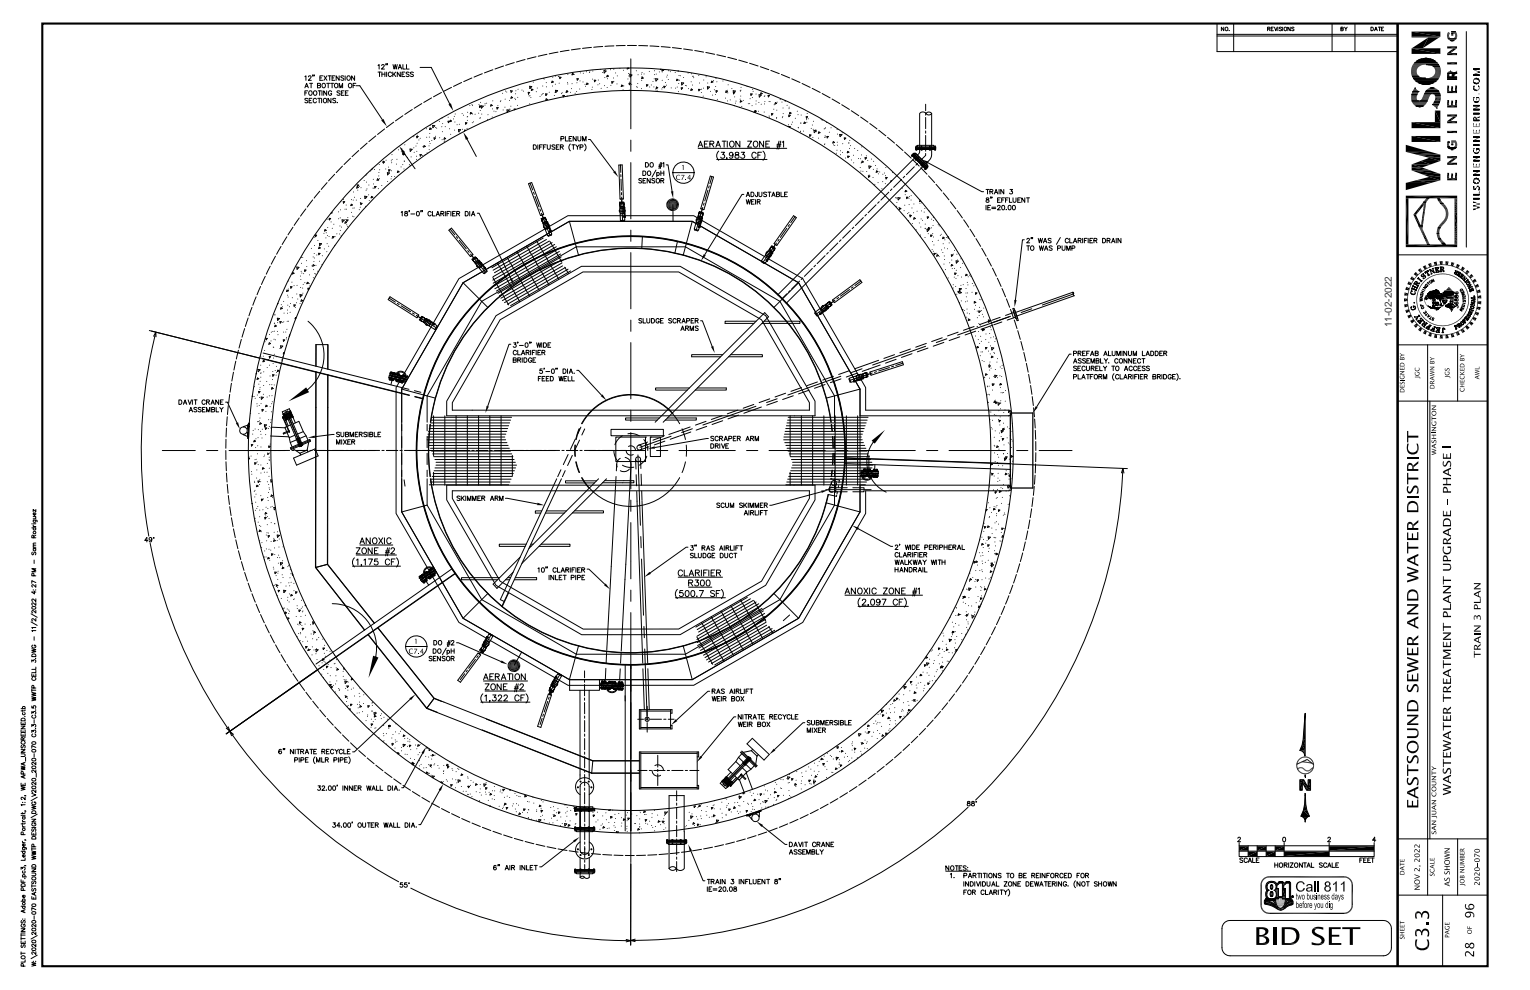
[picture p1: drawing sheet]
<svg xmlns="http://www.w3.org/2000/svg" width="432mm" height="279mm" viewBox="0 0 432 279" stroke-linecap="round" stroke-linejoin="round" font-family="sans-serif">
<defs><g id="words">
<text font-size="2.8" fill="#0000a0" x="392.8" y="92.3" transform="rotate(-90 392.8 92.3)">11-02-2022</text>
</g></defs>
<g fill="none" stroke="#000" stroke-width=".28">
<path d="M106.7 18.5l.3-.3v1.3M107.7 18.5l.2-.3 .5 .3-.7 1h.8M109 18l-.1 .3M109.3 18l-.1 .3M110.9 18.2l.3 1.3 .3-1.3 .3 1.3 .3-1.3M112.4 19.5l.5-1.3 .4 1.3M112.5 19.1h.7M113.7 18.2v1.3h.7M114.7 18.2v1.3h.8M118.6 19h3.1l5.2 10.3M139.1 19.7l-2.4 .9M142.1 18.6l-2.4 .9"/>
<path d="M145.1 17.7l-2.4 .7M148.2 16.8l-2.4 .7M151.3 16l-2.5 .6M154.4 15.3l-2.5 .6M157.5 14.7l-2.5 .5M160.6 14.2l-2.5 .4M163.8 13.7l-2.6 .4M166.9 13.4l-2.5 .3M169.5 19.6h.1M170.1 13.1l-2.5 .2M170.5 19.9l.5 .1-.5 .6zM170.6 19.9h.1"/>
<path d="M170.8 19.6h.1M172.3 19.7h.1M173.2 19.5h.1M173.3 13l-2.6 .1M174.9 19.3h.1M175.9 19.8h.1M176.4 12.8l-2.5 .1M177.1 12.8h2.5M177.3 19.2l.2 .1-.5 .2 .1-.3M178 16.6v19.8M179.6 20h.1M180.3 12.9h2.5"/>
<path d="M183.4 13l2.6 .1M184.7 20h.1M186.5 19.5h.1M186.6 13.2l2.5 .2M187 19.6l.3 .2-.5 .2zM188.7 20h.1M189.8 13.4l2.5 .3M192.9 13.8l2.5 .4M196.1 14.3l2.5 .4M199.2 14.8l2.5 .5M202.3 15.5l2.5 .5M205.4 16.2l2.5 .6"/>
<path d="M208.5 17l2.4 .7M211.5 17.8l2.5 .8M214.6 18.8l2.4 .9M217.6 19.9l2.3 .9M343.5 10.2h50.9M343.5 6.6v8h50.9M343.5 9.7h50.9M345.4 7.7v1l-.7-1v1M345.9 7.8l.1-.1a.45 .45 0 0 1 .5 .5 .45 .45 0 0 1-.6 .3zM346.9 8.6h.1M348.2 6.6v8M357.7 8.1h.6l.1-.4h-.7v1"/>
<path d="M358.1 8.1l.3 .6M358.8 8.1h.3M359.4 7.7h-.6v1h.6M359.7 7.7l.4 1 .3-1M360.6 7.7v1M361.7 7.8l-.6-.1v.3l.5 .2 .1 .3-.2 .2-.5-.2M362 7.7v1M364.1 7.7v1l-.6-1v1M365.2 7.8l-.2-.1-.5 .1 .7 .6-.2 .3-.5-.2M375.9 6.6v8M378.4 8.1h.6l.1-.2-.7-.2v1l.7-.1-.2-.5M379.5 7.7l.3 .4 .4-.4"/>
<path d="M379.8 8.1v.6M382.4 6.6v8M386.9 7.7h.3a.54 .54 0 0 1 .4 .5 .54 .54 0 0 1-.4 .5h-.3zM387.9 8.7l.4-1 .4 1M388.1 8.3h.5M389 7.7h.7M389.3 7.7v1M389.9 8.1h.3M390.5 7.7h-.6v1h.6M86 26.2h.5M86 24.8l.5-1.3 .5 1.3M86 21.6l.3-.2v1.3"/>
<path d="M86.2 24.4h.6M86.8 25.6h-.8v1.3M86.9 27.9l-.3-.2-.6 .2 .1 .3 .8 .4-.3 .4-.6-.2M87.1 21.7l.2-.3 .5 .2-.8 1.1h.9M87.2 28.3h.5M87.2 25.8l.2-.1a.62 .62 0 0 1 .7 .5 .62 .62 0 0 1-.6 .7 .76 .76 0 0 1-.3-1.1zM87.4 23.5h.8M87.8 23.5v1.3M88 27.7h-.8v1.3h.8M88.3 21.2l-.1 .3M88.6 25.8l.1-.1a.62 .62 0 0 1 .8 .5 .62 .62 0 0 1-.7 .7 .76 .76 0 0 1-.2-1.1zM88.7 21.2l-.1 .3"/>
<path d="M89.3 28l-.1-.1a.55 .55 0 0 0-.8 .5 .55 .55 0 0 0 .8 .4l.1-.1M89.6 24.1l.7-.1 .1-.4-.8-.1v1.3h.5l.3-.3-.3-.4M89.7 27.7h.8M89.8 25.6h.8M90.1 27.7v1.3M90.2 25.6v1.3M90.3 22h.5M90.8 27.7v1.3M90.9 25.6v1.3M91 23.7l.1-.1a.62 .62 0 0 1 .8 .5 .62 .62 0 0 1-.7 .7 .75 .75 0 0 1-.2-1.1zM91.1 21.4h-.8v1.3h.8M91.4 27.9l.1-.1a.57 .57 0 0 1 .7 .6 .57 .57 0 0 1-.8 .4z"/>
<path d="M91.4 21.4l.9 1.3M92.2 23.5h.8M92.2 25.6v1.3l-.8-1.3v1.3M92.3 21.4l-.9 1.3M92.6 23.5v1.3M92.6 21.4h.9M93 21.4v1.3M93.3 23.5h.8M93.4 27.7v1.3l-.8-1.3v1.3M93.6 25.9l-.2-.2a.58 .58 0 0 0-.8 .6 .58 .58 0 0 0 .9 .4l.1-.3h-.3M93.7 23.5v1.3M93.7 22h.5"/>
<path d="M94.5 23.7l.1-.1a.62 .62 0 0 1 .8 .5 .62 .62 0 0 1-.7 .7 .76 .76 0 0 1-.2-1.1zM94.5 21.4h-.8v1.3h.8M94.7 27.9l-.3-.2-.5 .2 .1 .3 .6 .3v.5l-.7-.2M95.2 28.9v.1M95.7 24.8v-1.3l.5 1.3 .5-1.3v1.3M95.7 21.4v1.3l-.8-1.3v1.3M95.9 25.8l-.2-.2-.6 .2 .1 .3 .7 .3-.1 .4-.7-.1M96.3 26.2h.5M97 21.6l-.2-.2-.6 .2 .1 .2 .7 .5-.2 .4-.6-.2M97.1 25.6h-.8v1.3h.8M97.4 21.4v1.3M97.5 26.2h.5"/>
<path d="M98.1 21.4a.57 .57 0 0 1 .8 .6 .57 .57 0 0 1-.9 .5l-.1-.6zM98.3 25.6h-.8v1.3h.8M98.6 23.6a.57 .57 0 0 1 .7 .6 .57 .57 0 0 1-.9 .4l-.1-.6zM99.7 24.1h.4M100.1 21.4v1.3l-.9-1.3v1.3M100.4 23.5h-.7v1.3M100.4 24.2h1.1l6.4 9.6M106.1 38.4l-2 1.6M106.7 20.3h.8M107.1 20.3v1.3M107.8 20.3v1.3M107.8 20.9h.8"/>
<path d="M108.5 36.4l-1.9 1.6M108.6 20.3v1.3M109.1 20.3v1.3M110.5 20.6a.47 .47 0 0 0-.5-.3 .47 .47 0 0 0-.4 .5v.3a.47 .47 0 0 0 .4 .5 .47 .47 0 0 0 .5-.3M110.8 20.3v1.3M111.1 34.5l-2 1.5M111.2 20.9l.5 .7M111.7 20.3l-.9 .9M113 20.3v1.3l-.9-1.3v1.3M113.5 20.9h.4M113.7 32.7l-2.1 1.4M114.2 20.3h-.7v1.3h.7"/>
<path d="M115.5 20.5l-.8-.1v.4l.6 .3 .2 .3-.4 .2-.5-.2M116.4 30.9l-2.2 1.4M116.7 20.5l-.8-.1v.4l.6 .3 .2 .3-.3 .2-.6-.2M116.8 38.6h.1M117.6 38.5h.4l-.3 .4zM117.8 38.2h.1M118.2 39.5h.1M118.6 39h.1M119 29.2l-2.1 1.4M120.4 36.3h.1M120.4 38.7h.1M121.2 38.7h.1"/>
<path d="M121.2 39.9h.1M121.3 37.7h.1M121.4 35.4h.1M121.4 36.1l.3 .3-.5 .2zM121.6 36.4h.1M121.8 27.6l-2.2 1.3M121.9 39.6h.1M122.1 35.4l.6 .1-.5 .5zM122.5 38.9h.4l-.3 .4zM122.9 38.5h.1M123 36h.1M123.2 36.2h.1"/>
<path d="M124 34.2h.1M124.1 38.9h.1M124.6 26.1l-2.3 1.2M124.7 35.8h.1M124.8 39.4h.1M124.8 33.3h.1M124.8 37.2h.1M124.9 34.9h.1M125.3 39.8h.1M125.4 38.9l.4 .2-.5 .2zM125.5 39.8h.1M125.6 35.7h.1"/>
<path d="M126.4 34.2h.5l-.4 .4zM126.5 33.1h.1M126.9 36.3h.1M127.1 33.9l.3 .3-.4 .2zM127.2 37.9h.1M127.4 24.7l-2.2 1.1M128 33.6h.1M128.2 32.8h.1M128.3 36.7h.1M128.4 34.4h.1M128.5 32.2h.1M129 35.2h.1"/>
<path d="M129.4 36.5l.6 .1-.5 .6zM129.6 35.1h.1M129.8 37.5h.1M130.3 23.3l-2.3 1.1M130.4 32.1h.1M130.5 36.5h.1M130.8 32.5h.1M131.4 34.6l.4 .1-.4 .4zM131.4 36.9l-.2-.2-.1 .3M131.6 34.9h.1M131.8 36.2h.1M131.8 39.3l2.6 4.9"/>
<path d="M131.8 33h.1M131.9 34h.1M132 31.7h.1M132 32.9h.1M132.6 29.8h.1M132.8 31.7l.4 .3-.5 .2zM133.2 22l-2.3 1M133.2 29.5h.1M133.3 34.6h.1M133.4 29.8h.1M133.4 32.2h.1M133.6 34.4h.1"/>
<path d="M134.1 32.2h.1M135.1 31.9h.1M135.2 29.5h.1M135.3 29.9l.4 .1-.3 .4zM135.4 33.4h.1M135.5 33.1h.1M135.5 31.2h.1M135.6 28.9h.1M135.8 29.9l.6 .1-.5 .5zM136 32.2h.1M136.1 20.8l-2.3 1M136.9 29.7h.1"/>
<path d="M136.9 29.3h.1M137.3 29.1h.1M137.6 33.7h.1M137.7 32.4h.1M138.6 29.5l.3 .3-.4 .1zM138.9 33h.1M139 30.7h.1M139.1 28.5h.1M139.4 31.4h.1M140 31.5h.1M140.2 30.4h.4l-.3 .4zM140.5 29.8h.1"/>
<path d="M141.2 28.7h.1M141.3 28.4h.1M141.8 26.3h.1M142 31h.1M142.5 30.2h.1M142.6 28h.1M142.6 25.7h.1M143 26h.1M143.1 31l.6 .1-.5 .5zM143.7 30.8h.1M143.8 28.3h.1M143.9 30.8h.1"/>
<path d="M144 25.6h.1M144.2 25.6l.4 .1-.3 .4zM144.2 30h.1M144.3 27.3l.4 .3-.5 .1zM145.3 27.7h.1M145.4 30.9l-.3-.1 .1 .2M145.5 28.1h.1M145.5 26.5h.1M145.6 25.6h.1M146 29.7h.1M146.1 27.5h.1M146.2 25.2h.1"/>
<path d="M147.3 25.4h.1M147.7 25.7h.1M149.1 26.1h.4l-.4 .4zM149.1 26.6h.1M149.3 27.1h.1M149.5 24.3l.6 .1-.6 .6zM149.5 29.3h.1M149.6 27h.1M149.6 24.8h.1M149.8 27.5h.1M150.1 25.1l.3 .2-.5 .2zM150.5 23.2h.1"/>
<path d="M151.3 25.9h.1M151.6 24.8h.1M152.4 27.2h.1M152.8 26.8h.1M153.1 26.5h.1M153.2 24.3h.1M153.3 26.4h.1M153.4 22.1h.1M153.6 22.3h.1M154 26.5h.4l-.3 .4zM154.1 27h.1M154.2 27.9l.3 .2-.5 .2z"/>
<path d="M154.2 23.3h.1M154.2 24.5h.1M155 26h.1M155.8 22.9l.4 .2-.5 .2zM155.9 24.3h.1M156 21.8h.1M156.4 26.9h.1M156.6 26h.1M156.7 23.8h.1M156.8 25.5l.6 .1-.6 .5zM156.8 21.5h.1M157.3 25.7h.1"/>
<path d="M157.6 21.6h.1M157.7 21.6h.1M157.8 23.5h.1M157.9 21.8h.4l-.3 .4zM158.3 39.2l.7-.1 .1-.5-.8-.1v1.3M158.4 26.4h.1M158.6 26.2h.1M158.9 26.9h.4l-.3 .4zM159.6 38.5v1.3h.7M159.9 25.7l.4 .2-.5 .2zM160.1 25.6h.1M160.1 27.1h.1"/>
<path d="M160.2 23.3h.1M160.2 23.7h.1M160.3 21h.1M160.6 39.1h.5M161 26.1h.1M161.3 25h.1M161.4 38.5h-.8v1.3h.8M161.4 23.6h.1M161.5 20.9h.1M161.6 20.7l.3 .2-.5 .2zM162 21h.1M162.3 26.3h.1"/>
<path d="M162.6 38.5v1.3l-.8-1.3v1.3M162.7 25.8h.1M162.8 23.4h.1M162.8 22.2h.4l-.3 .4zM163.1 38.5v.9l.3 .4 .5-.2v-1.1M163.6 25.1h.1M163.7 22.8h.1M163.8 20.6h.1M164.4 39.8v-1.3l.5 1.3 .5-1.3v1.3M164.5 23.1h.1M164.6 20.7h.1M165.1 23.8h.1"/>
<path d="M165.2 24.3h.1M165.5 20.3h.1M165.7 23.5l.3 .2-.5 .2zM166.1 39.4h.5l6.7 9M166.3 20.4h.1M166.4 20.3h.1M167 25.3h.1M167.2 24.6h.1M167.2 22.3h.1M167.3 20h.1M167.7 22.6l.4 .1-.3 .4zM168.7 23.9h.1"/>
<path d="M168.8 22.6h.1M169.2 23.6h.1M169.7 24.9h.1M170.1 20.4h.1M170.6 24.2h.1M170.7 21.9h.1M171.3 24.7h.1M171.4 21.3l.3 .2-.4 .2zM171.4 22.2h.1M172.4 24.1h.1M172.6 23.1h.4l-.3 .4zM173.1 22h.1"/>
<path d="M173.2 23h.1M173.7 20.6h.1M174.1 23.7h.1M174.2 21.4h.1M175.5 24l.3 .2-.5 .2zM175.7 24.1h.1M175.8 25.4h.1M176 24.3h.1M177.2 22.3h.1M177.4 20.8h.1M177.5 21.4h.1M177.5 23.5h.4l-.3 .4z"/>
<path d="M177.6 25.4h.1M177.7 23.2h.1M177.7 21.1l.7 .1-.6 .5zM177.7 20.9h.1M178 39.5v3.2M178.3 23.8h.1M179.7 24.4h.1M179.8 24.7h.1M180 23.6h.1M180.1 21.1h.1M181 20.9h.1M181 25h.1"/>
<path d="M181.1 22.7h.1M181.2 20.5h.1M181.2 21.6h.1M181.2 21.8l.3 .2-.4 .2zM181.8 20.9h.1M182.4 23.9l.5 .1-.4 .3zM183.2 20.2h.1M183.3 24.6h.1M183.8 24h.1M184.3 23h.1M184.5 24.5h.1M184.6 22.2h.1"/>
<path d="M184.7 21.1h.1M185 22.2l.7 .1-.6 .6zM185.1 25.4h.1M185.2 20.9h.1M185.3 24.6l.3 .2-.4 .2zM185.4 25.5h.1M186.1 20.3h.1M186.8 25.1h.1M186.9 22.7h.1M186.9 20.3h.1M187 24.7h.1M187.3 24.3l.4 .1-.3 .4z"/>
<path d="M187.8 23.3h.1M188.1 24h.1M188.2 21.7h.1M188.3 21.2h.1M188.6 22.4h.1M189.2 20.2h.1M189.4 24.8h.1M190.5 20.4h.1M190.6 24.9h.1M191.1 22.4l.3 .2-.5 .2zM191.1 24.6h.1M191.4 20v.1"/>
<path d="M191.5 25.9h.1M191.5 23.6h.1M191.6 21.3h.1M191.8 22.6h.1M192 21.4h.1M192.3 24.8h.4l-.4 .4zM192.3 23.3l.7 .1-.6 .6zM192.9 21.9h.1M193.4 24.1h.1M193.6 26.7h.1M193.7 24.2h.1M194.2 20.6h.1"/>
<path d="M194.3 25h.1M195 25.4h.1M195.1 23.1h.1M195.1 25.1l.4 .2-.5 .2zM195.1 20.8h.1M195.4 24h.1M195.5 21.5h.1M195.6 21.5h.1M195.8 21.9h.1M197.1 25.2l.5 .1-.4 .3zM197.2 21.3h.1M197.4 23.4h.1"/>
<path d="M197.9 26.1h.1M198 25.2h.1M198.4 27.1h.1M198.5 24.9h.1M198.6 22.6h.1M199.3 21.7h.1M199.6 24.5l.6 .1-.5 .5zM199.7 23.4h.1M199.9 39.8h-1.1v1.7h1.1M200.5 25.8h.1M200.9 22.9l.3 .2-.5 .2zM201.1 26.8h.1"/>
<path d="M201.4 22.8h.1M201.6 25.3h.1M201.9 26.7h.1M202 24.4h.1M202.1 22.1h.1M202.1 25.6l.4 .1-.4 .4zM202.2 25.6h.1M202.3 23.1h.1M202.4 28h.1M203.8 39.8h1.1M204 22.9h.1M204.4 39.8v1.7"/>
<path d="M204.7 27.7h.1M204.9 25.7l.4 .2-.5 .2zM205.1 26.1h.1M205.2 25.5h.1M205.3 39.8v1.7M205.3 28.5h.1M205.4 26.2h.1M205.5 23.9h.1M206.1 28.2h.1M206.5 25h.1M206.9 25.6l.6 .1-.5 .5zM207 26.1h.4l-.4 .4z"/>
<path d="M207.2 29.8h.1M207.3 27.3h.1M207.5 29.1h.1M207.7 28.5h.1M208.8 30.3h.1M208.8 39.8v1.7l-1.1-1.7v1.7M208.9 28h.1M208.9 25.6h.1M209 25.7h.1M209 28.4l.4 .2-.5 .2zM209 27.1h.1M209.1 25.5h.1"/>
<path d="M209.1 24.7h.1M209.3 30h.1M209.7 28.3h.1M210.8 24.4h.1M211 39.8h1.1l-1.1 1.7h1.1M211.2 29.3h.1M211.6 29.3h.1M211.7 27.9h.1M211.9 26.5h.4l-.4 .4zM212.2 29.8h.1M212.3 27.5h.1M212.4 25.3h.1"/>
<path d="M212.5 25.8h.1M212.8 31.7h.4l-.1 .1M213.1 31.2l.3 .2-.4 .2zM213.3 29.4h.1M213.4 26.5h.1M213.4 28.5h.1M214.1 31.4h.1M214.2 28.9h.1M214.2 26.7l.6 .1-.5 .6zM214.8 26.2l.3 .2-.5 .2zM214.8 29.4h.1M215.5 39.8v1.7l-1.1-1.7v1.7"/>
<path d="M215.7 31.6h.1M215.7 27.2h.1M215.8 29.3h.1M215.8 27.1h.1M215.9 28.7h.1M215.9 26.2h.1M216.8 26.9l.4 .1-.3 .3zM217 28.7h.1M217 32.7h.1M217.1 33.1h.1M217.2 39.8h-1.1v1.7h1.1M217.3 28.7h.1"/>
<path d="M217.7 32.1h.4l-.3 .4zM218.4 30.8h.1M218.5 29.6h.1M218.8 29l.4 .2-.5 .2zM219.1 33.4h.1M219.2 33.2h.1M219.2 31.1h.1M219.3 28.8h.1M219.9 39.8l-.6 2.3M220.2 28.1h.1M220.3 39.8l-.5 2.3M220.5 21l2.4 1"/>
<path d="M220.7 28.8h.1M220.8 33.2h.1M220.9 32.9h.1M221 30.5h.1M221 32.1h.1M221.6 28.4h.1M222.1 29.7h.1M222.4 35.8h.6l-.2 .1M222.5 35.2h.1M222.6 32.9h.1M222.6 32.5h.4l-.3 .4zM222.7 30.7h.1"/>
<path d="M222.7 30.2h.1M222.9 31.7l.4 .2-.5 .2zM223.4 35.1h.1M223.5 22.2l2.3 1.1M223.6 34.5h.1M224.5 33.4h.1M225 31.4h.1M225.2 32.4h.1M225.3 36h.1M225.3 36.1h.1M225.9 37.2h.1M225.9 37h.1"/>
<path d="M226 34.7h.1M226.1 32.5h.1M226.4 23.6l2.2 1.1M226.7 37h.1M227 34.5l.4 .2-.5 .2zM227.5 32.9l.4 .1-.3 .4zM227.6 33.8h.1M227.7 34.5h.1M227.8 32h.1M228.1 33.5h.1M228.5 38.1h.4l-.3 .4zM228.9 36.2h.1"/>
<path d="M229.2 24.9l2.3 1.2M229.3 35.3h.1M229.4 38.8h.1M229.5 36.5h.1M229.6 34.2h.1M229.7 36.8l.6 .1-.5 .5zM230.2 36.6h.1M230.4 37.2h.1M231 39h.1M231.1 37.2l.3 .2-.4 .2zM231.8 33.7h.1M232 26.4l2.3 1.2"/>
<path d="M232 33.9h.1M232.6 36.4h.1M232.7 38.8h.1M232.8 36.3h.1M232.9 38.3h.1M232.9 36.1h.1M233 38.7h.1M233.2 34.6h.1M233.4 38.5h.4l-.4 .4zM234 37.3h.1M234.5 36.1h.1M234.8 27.9l2.2 1.3"/>
<path d="M235.2 40l.3 .2-.5 .2zM236.2 36.6h.1M236.4 37.8h.1M236.9 38h.1M237 37.9l.6 .1-.5 .6zM237 38.2h.1M237.6 29.5l2.1 1.4M237.7 37.5h.1M238.3 38.9l.4 .1-.3 .3zM239.8 39.6h.1M240.2 31.2l2.2 1.5M242.9 33l2.1 1.5"/>
<path d="M245.5 34.9l2 1.5M248 36.8l2 1.5M250.5 38.8l2 1.6M261.2 29.4v1.8M261.2 31.9v.6M261.2 33.1v3.2M261.2 37v.6M261.2 38.2v3.2M261.3 32l.2-.2a.98 .98 0 0 1 1.4 .2M261.4 32l-.2-.2a1.16 1.16 0 0 0-1.7 .2v9.7M262.9 32l-.1 .2a.96 .96 0 0 1-1.4-.2M262.9 32v9.7"/>
<path d="M86.3 58.9l-1.5 2.1M88.2 56.4l-1.5 2M90.3 54l-1.7 1.9M92.3 51.5l-1.6 2M93.6 59.9l.1 .2-.4 .1M94.4 49.2l-1.7 1.9M95.5 59.8h.1M96.1 59.2h.1M96.2 56.9h.1M96.6 46.9l-1.7 1.8M96.9 56.9h.4l-.4 .4zM96.9 56.3h.1"/>
<path d="M97.4 59h.1M97.7 57.9h.1M97.7 59h.1M98.9 44.7l-1.8 1.7M99.1 57.6l.4 .2-.5 .2zM99.2 56.3h.1M99.2 59.9h.1M99.6 58.7h.1M99.7 56.5h.1M99.8 54.2h.1M99.9 58.7h.1M100 55.7h.1"/>
<path d="M100.5 56.5h.1M100.8 52.7l.3 .2-.4 .2zM100.8 52.2h.4l-.3 .4zM101 53.7h.1M101.2 42.5l-1.8 1.7M101.4 59.2h.1M101.4 52.6h.1M101.7 58.5h.1M101.7 57.2h.1M101.7 56h.1M101.8 57.3l.4 .1-.3 .4zM101.9 53h.1"/>
<path d="M102.8 50.9h.1M102.9 55.4l.6 .1-.5 .5zM103.1 58.2h.1M103.2 55.9h.1M103.3 49.5h.1M103.3 53.7h.1M103.4 51.4h.1M103.5 55.8h.1M103.5 49.1h.1M103.5 53.3h.1M103.6 40.4l-1.9 1.7M104 55h.1"/>
<path d="M104.1 52.2h.1M104.2 56.6h.1M104.6 48.3h.1M104.9 55.4l.3 .2-.5 .2zM105.1 47.5l-.3 .3M105.3 53.1h.1M105.3 50.6h.1M105.4 51.9h.1M105.5 53.1h.1M105.7 47.8h.1M105.7 52.6l.4 .1-.3 .3zM106.6 50.5l.3 .2-.5 .2z"/>
<path d="M106.8 53.2h.1M106.8 51h.1M106.9 49.7h.1M106.9 48.7h.1M107 46.4h.1M107.1 50.4h.1M107.1 47.9h.1M107.7 52.4h.1M108 45.7h.1M108.2 45.5l.3 .2-.4 .2zM108.2 46.2h.1M108.9 47.7h.1"/>
<path d="M108.9 45.2h.1M109.3 48.7l.6 .1-.5 .6zM109.4 51.2h.1M109.7 47.2h.1M109.7 47.9h.4l-.3 .4zM110.4 50.5h.1M110.4 45.4h.1M110.4 48.2h.1M110.5 45.9h.1M110.5 49.8h.1M110.6 43.6h.1M110.7 45h.1"/>
<path d="M111.4 49.8h.1M111.9 46.3h.1M112 45h.1M112.3 48.3l.3 .2-.5 .2zM112.5 42.3h.1M113.2 47.1h.1M113.2 59.9l.3-.2v1.2M113.2 42.8h.1M113.4 41.9h.1M113.6 43.2h.4l-.3 .4zM113.7 46.5h.1M114 43.1l3.1 4.5"/>
<path d="M114 43.3l.3 .2-.5 .2zM114 47.7h.1M114.1 45.4h.1M114.1 45.5h.1M114.2 43.1h.1M114.2 40.9h.1M114.3 59.7v.4a.52 .52 0 0 1 .6 .2 .52 .52 0 0 1 0 .6h-.6a.52 .52 0 0 1 0-.6 .52 .52 0 0 1 .6-.2v-.4zM115 44.4h.1M115.5 59.5l-.1 .3M115.5 46.5h.1M115.7 42.1h.6l-.5 .6zM115.8 46.8h.1"/>
<path d="M116 44.3h.1M116.8 41.7h.1M116.9 43h.1M117.4 41.2h.1M117.5 45h.1M117.6 44.1h.1M117.6 42.7h.1M117.7 59.7a.58 .58 0 0 1 .7 .6 .58 .58 0 0 1-.7 .6l-.2-.5zM117.7 40.4h.1M118.5 43.6l.5 .1-.4 .3zM118.9 59.5l-.2 .3M119.2 59.5l-.1 .3"/>
<path d="M119.3 43.9h.1M119.4 41.4h.1M119.7 41.1l.3 .2-.5 .2zM120 43.6h.1M120.5 43.2h.1M121.1 41.2h.1M121.1 42.2h.1M121.4 40.5h.1M121.7 60a.47 .47 0 0 0-.6-.3 .47 .47 0 0 0-.3 .5v.3a.47 .47 0 0 0 .3 .4 .47 .47 0 0 0 .6-.3M122 59.7v1.2h.8M125.7 59.7v1.2M127 59.7h-.8v1.2"/>
<path d="M127.3 59.7v1.2M128.5 59.7h-.8v1.2h.8M131.3 59.7h.4a.68 .68 0 0 1 .5 .6 .68 .68 0 0 1-.5 .6h-.4zM132.6 59.7v1.2M149.2 51.9l.9-.4 3.3 9-.9 .3zM149.6 51.6l.7 2M150.5 40.9h.4a.68 .68 0 0 1 .5 .6 .68 .68 0 0 1-.5 .6h-.4zM150.6 54.2l.2 .6M151 55.4l1.1 3M151.8 40.9v1.2M152.3 41.5h.5M152.4 59l.2 .6"/>
<path d="M153.1 40.9h-.8v1.2M153.4 41.5h.4M154.1 40.9h-.7v1.2M154.5 40.9v1.1l.3 .1 .4-.1 .1-1.1M156.6 41.1l-.3-.2-.5 .1 .1 .4 .6 .2 .1 .4-.3 .1-.5-.1M157 41.5h.5M157.8 40.9h-.8v1.2h.8M158.1 41.5l.8-.1v-.4l-.8-.1v1.2M158.6 41.5l.4 .6M161 40.6l-.4 1.2 .4 .8M161.4 40.9h.8M161.8 40.9v1.2"/>
<path d="M162.5 40.9l.5 .6 .4-.6M163 41.5v.6M163.7 41.6l.7-.1 .1-.5-.8-.1v1.2M165 40.6l.3 .5 .1 .7-.4 .8M174.6 46.6l1-.1 .3 9.6-.9 .1zM174.8 59.4v.3h1.3v.6M174.9 59.3l-.1 .1M174.9 57.8h.1M174.9 57.3h.4M174.9 59.8h.1M174.9 57.3v.4M174.9 59.8l.2 .3"/>
<path d="M174.9 57.8l.1 .6 1.1-.1M175 58.4h-.1M175 59.3l-.2 .1M175.1 58.7v.2M175.1 46.5l.1 2.2M175.2 56.2v.1M175.2 49.3v.6M175.3 50.5l.1 3.2M175.4 54.4v.6M175.5 55.6v2.2M175.5 56.6l.2 5.7M175.7 57.3h.4"/>
<path d="M175.7 59.3l.4 .1M175.7 56.1v.2M176 58.8h.1M176 58.7v.1M176 58.8l-.3 .1M176 59.3v-.5l-1.1 .1v.4M176.1 57.3v.3M176.1 57.7v.6M176.1 57.3h.1M176.1 57.3v-.3h-1.2v.3M176.1 57.7a.57 .57 0 0 0-.6-.5 .57 .57 0 0 0-.6 .6M176.1 57.3h-.5"/>
<path d="M176.1 57.9a.59 .59 0 0 0-.6-.7 .59 .59 0 0 0-.5 .7M176.1 59.3h-1.2M176.1 58v-.6a.64 .64 0 0 0-1.1 .1v.6M176.1 58.3v.1M176.1 58.4v.2l-1.1 .1-.1-.3M176.1 58.4h-1.2M176.1 58.5l.2 2.8h.1M176.1 57.7h.1M176.4 59.3v.1M176.4 59.4v.3M178 45.9v15.9M181.1 50.5l-.5-.1-.3 .2 .7 .5 .1 .4-.3 .1-.5-.1"/>
<path d="M181.4 48.3h.4a.68 .68 0 0 1 .5 .6 .68 .68 0 0 1-.5 .6h-.4zM181.5 51h.5M182.2 45.9h.4a.68 .68 0 0 1 .4 .6 .68 .68 0 0 1-.4 .7h-.4zM182.3 50.4h-.8v1.2h.8M182.8 48.4l.1-.1a.56 .56 0 0 1 .8 .6 .56 .56 0 0 1-.9 .4zM183.5 50.4v1.2l-.9-1.2v1.2M183.7 46a.56 .56 0 0 1 .7 .6 .56 .56 0 0 1-.9 .4l-.1-.6zM184.8 50.5l-.5-.1-.4 .2 .9 .6-.1 .4-.7-.1M185.1 48l-1.1 2M185.3 50.5l.2-.1a.64 .64 0 0 1 .6 .6 .64 .64 0 0 1-.6 .6 .78 .78 0 0 1-.2-1.1zM185.4 48.9l.4-.2a.46 .46 0 0 1 .3 .4 .46 .46 0 0 1-.3 .4l-.4-.2M185.4 48.7v1.3"/>
<path d="M185.9 46.9h.9M186 46.6h.8M186.4 45.9l-.4 1.7M186.5 51l.7-.1 .1-.4-.8-.1v1.2M186.5 48.3v1.2M186.5 48.9h.8M186.8 45.9l-.5 1.7M186.9 51l.4 .6M187 46.1l.3-.2v1.3M187.3 48.3v1.2M188 46.5h.5l1.2 7.5M189.9 48.7h6a3 3 0 0 0-4.3-2.7 3 3 0 0 0-.5 5.1 3 3 0 0 0 4.8-1.9v-.5"/>
<path d="M189.9 57.7v4.7M197 41.5l.7-1.7 .6 1.7M197 41.9h25M197.3 41h.8M197.3 60l.4 .1M197.3 60l-.1 .3M197.4 59.7l1.1 .3-.1 .3M197.4 59.7l-.1 .3M198 58.9l-.1 .2M198.1 59.5l-1.6 5.4M198.4 58.5l-.7 2.1M198.5 59.1l-.1 .1"/>
<path d="M198.7 59.2l-.9-.3 2.7-9.2 .9 .3-2.7 9.2M198.7 57.3l-.2 .6M198.8 40.6h.7M199.8 53.7l-.9 3M200.2 52.5l-.2 .5M200.3 40.6h1l.1-.6-1.1-.2v1.7M200.9 40.6l.6 .9M200.9 49.8l-.6 2M202 41.5l.7-1.7 .6 1.7M202.3 45h14.2M202.3 41h.8M202.8 42.7l-.1 .1a1.73 1.73 0 0 0 .1 2.4"/>
<path d="M203.6 43h.8l-.4 .6a.56 .56 0 0 1 .4 .9 .56 .56 0 0 1-1-.2M205.2 44.6l-.2 .4M206.1 40.1a.75 .75 0 0 1 1.1 .6 .75 .75 0 0 1-1.1 .6l-.2-.6zM206.9 43.5a.52 .52 0 0 1-.8 .5 .52 .52 0 0 1-.1-.9 .52 .52 0 0 1 .8 .1l.1 .3a.77 .77 0 0 1-.7 1.2l-.3-.3M207.6 43.1v.4l.7 .3 .3 .3a.56 .56 0 0 1-.6 .6 .56 .56 0 0 1-.6-.6l.3-.3 .8-.4-.1-.3zM209.2 43h.9l-.5 .6a.57 .57 0 0 1 .4 .9 .57 .57 0 0 1-1-.2M209.9 54.9h-.5l-10.5 17M210.6 55.5l.5-1.3 .5 1.3M210.6 56.3l.3 1.3 .3-1.3 .3 1.3 .3-1.3M210.8 55.1h.6M211.9 54.2h.5a.68 .68 0 0 1 .4 .7 .68 .68 0 0 1-.4 .6h-.5zM212.1 56.9h.4"/>
<path d="M212.7 40.1a.75 .75 0 0 1 1.2 .6 .75 .75 0 0 1-1.1 .6l-.2-.6zM212.9 56.3h-.8v1.3h.8M213.2 56.3v1.3M213.4 43.4a.62 .62 0 0 0-.7-.4 .62 .62 0 0 0-.5 .6 .76 .76 0 0 0 .2 .8 .76 .76 0 0 0 .8 .2l.2-.3M213.7 56.9h.7l.1-.4-.8-.2v1.3M213.8 54.2v1.2l-.4 .1-.2-.4M213.9 43.8h.6M214.1 56.9l.4 .7M214.2 54.2v1.1l.3 .2 .5-.2v-1.1M214.9 43h-1v1.7M215.3 42.7l.2 .1a1.73 1.73 0 0 1-.2 2.4M216.1 40.6h.7"/>
<path d="M216.3 54.4l-.3-.2-.5 .2 .1 .3 .7 .3-.1 .4-.7-.1M216.7 54.2h.9M217.1 54.2v1.3M217.8 55.5l.5-1.3 .5 1.3M218 55.1h.6M219.1 54.8h.8v-.5l-.8-.1v1.3h.6l.3-.3-.3-.4M219.2 41.2h1.1M219.3 40.7h1.1M220.4 54.2v1.3h.7M220.7 40.2l.4-.4v1.7M221.4 54.8h.5M222.2 54.2h-.8v1.3h.8"/>
<path d="M232.7 40.8h.1M232.8 40.6h.1M235.2 40.9h.1M235.6 41.1h.1M236 43.2h.1M236.2 42.4h.1M236.3 40.1h.1M236.3 41h.1M237.2 43.7h.1M237.2 42.6h.1M237.7 43h.1M237.8 40.6h.1"/>
<path d="M238.6 44.6h.1M239.2 44.1h.4l-.3 .4zM239.2 42.7l.4 .2-.5 .2zM239.5 40.3h.1M239.6 40.4h.1M239.7 44.2h.1M239.7 41.9h.1M240 41.1h.1M240.3 45.1h.1M240.9 43.8h.1M240.9 46h.1M241.2 41.9h.1"/>
<path d="M242.1 42.5h.1M242.3 44.7h.1M242.8 47.3h.1M242.9 44.8h.1M243 48.3h.1M243 46h.1M243.1 43.7h.1M243.2 41.5h.1M243.3 45.5l.4 .2-.5 .2zM243.5 48.3h.1M244.1 44.5h.4l-.3 .4zM244.5 44h.1"/>
<path d="M244.6 44.6h.1M244.6 48.4h.1M244.9 45.3h.1M245.1 49.6l.4 .1-.3 .4zM245.2 49.8h.1M245.2 46.8l.6 .1-.5 .6zM245.3 49.4h.1M245.4 51.1h.1M245.9 44.9h.1M246.4 50.1h.1M246.5 47.8h.1M246.5 45.5h.1"/>
<path d="M246.9 52h.1M247.1 46.7h.1M247.2 57.8l-2.2 2.2M247.4 48.2l.4 .3-.5 .1zM247.5 47.7h.1M247.8 51.5h.1M247.9 49.1h.1M248.1 56.9l-.4 .5M248.3 48.5h.1M248.9 53.3h.1M249.1 51.3h.1M249.2 49.2h.1"/>
<path d="M249.6 48.8h.1M249.9 51.8h.1M249.9 49.6h.1M250 50.1h.4l-.3 .4zM250 47.3h.1M250.6 52.2h.1M250.8 54.2l-2.2 2.3M251.7 51.1l-.2-.1-.1 .4M251.7 53.3l-.4 .5M251.9 48.7h.1M252.8 55.8h.1M252.9 40.8l1.9 1.7"/>
<path d="M253 58.2h.1M253.1 57.1h.1M253.1 56h.1M253.4 55.8l.6 .1-.5 .5zM253.7 58.5h.1M253.9 58.7l.4 .2-.5 .2zM254.4 50.6l-2.2 2.3M254.6 53.1h.1M255.1 59.5h.1M255.3 42.9l1.9 1.7M255.3 49.7l-.4 .5M255.3 57.9h.1"/>
<path d="M255.5 54.9h.1M255.6 53.7l.3 .3-.5 .1zM255.8 55.6l.4 .1-.3 .4zM256.5 56h.1M256.6 57.7h.1M256.6 55.5h.1M257.1 56.5h.1M257.1 55.2h.1M257.3 43.8l.1 .4 .2-.2M257.4 58.7h.1M257.4 43.9l-.1 .1M257.5 43.6l4 4-.2 .2-4-4z"/>
<path d="M257.5 44l-.1 .1M257.6 45.1l1.8 1.8M257.7 43.6l-.1 .1M257.7 44.2l3.2 3.2M257.8 43.2l4 4.1-.2 .2-4-4zM257.8 43.7l-.1 .1M257.9 43.3l.2-.1-.1 .3 3.6 3.6 .3-.1-.2 .2M257.9 57.6h.1M258 47.1l-2.2 2.2M258.1 44l-.1 .1M258.2 43.6l.3-.3 3.2 3.3-.2 .3M258.2 44.5l-38.7 38.7"/>
<path d="M258.3 43.2l3.6 3.6-.3 .3-3.6-3.6zM258.4 44.9l.1 .3 .1-.1M258.4 41.4h5.7v.4h-5.7zM258.4 41.9h5.7v.3h-5.7zM258.4 44.9l-.1 .1M258.4 42.2v.1h.4v-.1M258.5 45l-.1 .1M258.5 41.4v-.2l.2 .2M258.5 41.8v.1M258.5 42.2v.1M258.7 41.8v.1M258.7 42.2v.1"/>
<path d="M258.7 44.6l-.1 .1M258.7 41.7h5.1v.5h-5.1zM258.8 59.6h.1M258.8 44.7l-.1 .1M258.9 41.4v-.4h4.7v.4M258.9 46.1l-.4 .5M258.9 44.4l.3-.1-.2 .2M259 42.2h4.5M259.1 41.8v.1M259.5 42.2v.8l-.6 .8M259.6 57.4h.1M259.7 56.5l-.2 .4 .4-.2"/>
<path d="M259.9 47.3l1.7 1.9M259.9 42.2v.1h.3v-.1M260 41.4v-.2l.1 .2M260 41.8v.1M260 42.2v.1M260 46.5l-.1 .1 .3 .1-.1 .1M260 59.5h.1M260.1 46.6l-.2 .1M260.1 57.2h.1M260.1 41.8v.1M260.1 42.2v.1M260.4 46.3l-.1 .1"/>
<path d="M260.5 46.4l-.1 .1M260.6 46.1l.3-.1-.2 .2M260.6 46.9l-38.7 38.7M260.8 59.9h.1M261 58.8h.1M261 47.5l-.1 .1 .4 .2M261.1 47.6l-.1 .1M261.1 47l-.1 .1M261.2 47.7l-.1 .1M261.2 43.3v.6l-1.8 1.8M261.2 42v.7M261.4 47.3l-.1 .1"/>
<path d="M261.5 47.4l-.1 .1M261.9 45.9l15.2 8.2h.5M262 49.6l1.8 1.9M262.1 59.5h.1M262.3 42.2v.1h.3v-.1M262.3 41.4v-.2l.2 .2M262.3 41.8v.1M262.3 42.2v.1M262.5 41.8v.1M262.5 42.2v.1M262.9 42.2a3.7 3.7 0 0 1-1.6 4M263.4 41.8v.1"/>
<path d="M263.7 42.2v.1h.3v-.1M263.8 41.4l.1-.2v.2M263.8 41.8v.1M263.8 42.2v.1M263.9 41.8v.1M263.9 42.2v.1M264.2 52l1.6 1.9M266.2 54.4l1.6 2M268.2 56.9l1.5 2M270.1 59.4l1.5 2.1M278.3 53.5h.8M278.3 58v1.2"/>
<path d="M278.4 55.9v.4a.51 .51 0 0 1 .6 .1 .51 .51 0 0 1 0 .6h-.7v-.4l.8-.5-.3-.3zM278.7 53.5v1.2M278.8 58.5h.5M279.4 54.1l.7-.1 .1-.4-.8-.1v1.2M279.5 58h-.7v1.2h.7M279.6 55.6l-.1 .3M279.8 54.1l.4 .6M279.9 58.5h1.1M279.9 58.9h1.1M280 55.6l-.2 .3M280.6 54.7l.5-1.2 .5 1.2M280.8 54.3h.6"/>
<path d="M281.5 58.3l.3-.3 .5 .2-.8 1h.8M281.5 56.4h.5M282 53.5v1.2M282.3 55.8h-.8v1.3h.8M282.7 56.4h.5M282.9 58a.58 .58 0 0 1 .7 .6 .58 .58 0 0 1-.7 .6l-.2-.5zM283.3 53.5v1.2l-.9-1.2v1.2M283.5 55.8h-.8v1.3M283.8 56.4h.5M284 59.1v.1M284.6 55.8h-.8v1.3M284.7 58a.58 .58 0 0 1 .7 .6 .58 .58 0 0 1-.7 .6l-.2-.5z"/>
<path d="M284.9 55.8v1.3h.7M285.1 53.5h.6l-.4 .5a.43 .43 0 0 1 .5 .4 .43 .43 0 0 1-.4 .4 .43 .43 0 0 1-.5-.3M285.9 58a.58 .58 0 0 1 .7 .6 .58 .58 0 0 1-.7 .6l-.2-.5zM285.9 55.8v.9l.4 .4 .4-.2v-1.1M287.2 56.4h.5M288 55.8h-.8v1.3h.8M289.2 55.8v1.3l-.8-1.3v1.3M289.7 55.8h.9M290.1 55.8v1.3M74.9 78l-1.1 2.3M76.3 75.1l-1.2 2.3M77.7 72.3l-1.1 2.2"/>
<path d="M79.3 69.6l-1.2 2.2M81 66.8l-1.4 2.2M81.4 79.3h.1M82.4 79.6h.1M82.7 76.9l.3 .2-.5 .2zM82.7 64.1l-1.4 2.2M83.8 75.4l.6 .1-.6 .5zM84.1 75.7h.1M84.5 61.5l-1.5 2.1M84.8 77.9h.1M84.9 78.9h.1M85 76.6h.1"/>
<path d="M85.1 74.3h.1M85.1 72.6h.1M85.2 77.1h.1M85.4 72.6h.1M85.7 77.2h.1M86 76.2h.4l-.4 .4zM86 79.8h.1M86.5 73.6h.1M86.6 75.2h.1M86.7 79.7l.4 .2-.5 .2zM87.4 77.6h.1M87.9 70.1h.1"/>
<path d="M88 75h.1M88.4 72.5h.1M88.4 74.7l.4 .2-.5 .2zM88.4 78.4h.1M88.5 76.1h.1M88.6 73.8h.1M88.7 71.5h.1M88.7 72.8h.1M88.8 69.3h.1M88.8 67h.1M88.8 77.2h.1M89 66.3l.4 .1-.4 .4z"/>
<path d="M89.1 77.3h.1M89.2 74.9h.1M89.2 66.6h.1M89.4 72h.1M89.7 76.5h.1M89.7 67.9h.1M89.9 71.5h.4l-.3 .4zM90.1 69.7l.3 .3-.5 .2zM90.1 68.7l.7 .1-.6 .5zM90.1 73.7h.1M90.2 69.8h.1M90.9 74.7h.1"/>
<path d="M91 72.2h.1M91.4 65.8h.1M91.5 70.3h.1M91.7 64.8l.4 .2-.5 .2zM92 67.1h.1M92.1 65.7h.1M92.2 71h.1M92.3 68.8h.1M92.4 66.5h.1M92.5 64.2h.1M92.6 61.9h.1M92.7 72h.1"/>
<path d="M92.8 69.5h.1M92.9 66.8h.1M92.9 61.6l.4 .1-.3 .4zM93.4 62.6h.1M93.7 67.2h.1M93.8 64.4h.1M93.9 66.8h.4l-.4 .4zM94.2 63.3h.1M94.5 69.3h.1M94.6 66.8h.1M95.1 66h.1M95.6 61.7h.1"/>
<path d="M95.8 66h.1M95.9 63.8h.1M96 61.5h.1M96 65h.1M96.3 66.6h.1M96.4 64.1h.1M96.6 62.7l.6-.6-.7-.1 .1 .7M97.4 61.9h.1M97.5 62.6l.3 .2-.5 .2zM97.8 62.1h.4l-.3 .4zM97.9 63.4h.1M98.1 63.9h.1"/>
<path d="M98.2 61.4h.1M99.5 61h.1M99.9 61.2h.1M116 60.4h1M123.1 60.9l.5-1.2 .4 1.2M123.3 60.5h.6M124.4 60.3l.7-.1 .2-.3-.9-.2v1.2M124.8 60.3l.5 .6M126.2 60.3h.4M126.7 65l.7-.6 6.1 7.4-.7 .6zM127 64.6l1.4 1.7M127.7 60.3h.5"/>
<path d="M128.8 66.8l.4 .5M128.9 60.3l.7-.1 .1-.3-.3-.2h-.5v1.2M129.3 60.3l.4 .6M129.6 67.8l2 2.4M130.7 79.8l7 7M130.7 79.8l30-17.3h34.7l30 17.3 17.3 30M130.7 79.8l-17.3 30M132 70.7l.4 .5M132.8 71.7l1.3 1.6M132.9 72.3l.1 .1M133.1 60.9l.4-1.2 .5 1.2M133.2 60.5h.6"/>
<path d="M133.3 71.9l.1 .1M133.4 72.5l3.6 4.3M133.4 73.4l.2 .2M133.7 73.7l-.1 .1M133.7 73.2l-.3 .2M133.7 73.1l-.3 .3M133.8 72.9l.6-.1 .6 .6-.9 .8-.5-.7zM134.1 74.2h.1M134.3 72.7l-.3 .2M134.3 72.7l.2 .2M134.3 72.6l-.4 .3M134.3 72.6l-.2-.2-.9 .8 .2 .2"/>
<path d="M134.3 72.6v.1M134.3 74.4l.2 .1M134.6 72.9v.1M134.7 73.1a.6 .6 0 0 0-.9-.2 .6 .6 0 0 0 0 1M134.7 60.2h.5l9 18.4M134.7 73.2l-.3-.4a.64 .64 0 0 0-.9 .7l.4 .4M134.8 75.3l.4 .2M135 73.4h.1M135 73.4l.2 .3-.9 .7-.2-.2M135 73.4l-.9 .8M135.1 73.6l1.8 2.1 .1-.1M135.1 73.7l.1 .2"/>
<path d="M135.2 73.9l-.2 .2M135.2 75.5l.8-.7 .1 .2-.8 .7 1.3 1.4M135.3 73.9h-.1M135.3 75.5l.1 .1M135.5 74.2l-.3-.3-.9 .7 .3 .4M135.5 74.2l-.9 .9 .1-.2M135.6 74.3l-.4 .1M135.7 74.1l.3 .3M136 74.9l-.2-.4-1.1 .9-.1-.3M136.7 75.6l-.1 .2h.2M136.8 75.5l.2 .1M136.8 75.5l.2 .1z"/>
<path d="M136.8 75.8l.7 .6-.9 .7M136.8 75.5h.1M136.9 75.5l-1.7-2.1-.1 .2 1.7 2.2M137.3 76.5l.2 .1-.8 .6-.1-.1M139.1 78.3l4.5 7.8M140.4 74.2l6.3 10.9M143.1 72.6l6.3 10.9M145.9 71.1l6.3 10.9M148.6 69.5l6.3 10.9M151.4 67.9l6.3 10.9M152.7 60.8l.1 .1M152.8 60.2l2.4 6.2"/>
<path d="M152.8 62l.2 .3M153 62.4h.1M153.2 61.8l-.4 .2M153.2 62.9v.1M153.2 60.6l.1 .1M153.3 67.2l-14.5 8.4M153.4 63.2l.1 .2M153.6 63.8l-.2 .2v-.1M153.9 61.6l-.3 .1M153.9 61.6l.2 .3M153.9 61.6h.1M153.9 61.6l-.1-.3-1.1 .4 .1 .3"/>
<path d="M153.9 61.6l-.4 .1M154 64.5v.2M154.1 62l.2 .5M154.1 62a.58 .58 0 0 0-.7-.4 .58 .58 0 0 0-.4 .8l.2 .5 1.1-.4M154.2 62.1l-.4-.5h-.3l-.5 .3 .1 .6M154.2 61.9l-.1 .1M154.2 62.2l-.3-.5a.62 .62 0 0 0-1 .4l.2 .5M154.2 67.6l-15 8.7M154.3 62.5h.1M154.3 62.5l-1.1 .5M154.3 62.5l.1 .3-1.1 .4-.1-.2M154.3 62.8l.1 .2-.3 .2"/>
<path d="M154.4 62.7l1 2.6 .2-.1M154.5 63l-.1 .1M154.5 63.4l-.1-.3-.9 .3-.2 .1 .2 .3M154.6 63.4l-1.2 .5M154.6 63.5h-.4M154.7 63.8l.2 .6M154.7 63.8l-1.2 .5-.1-.3M154.9 63.4l.1 .3M154.9 64.2l-1.1 .4-.2-.4M155 64.4l-1.1 .4 .7 1.7 1.1-.4-1.4-3.4 .3-.1 .9 2.5M155 68l-15.4 9M155.2 68.1l3.4 5.9"/>
<path d="M155.3 65.1l-.2 .2h.2M155.4 65.1l.1 .1M155.4 65.1h.1M155.4 65.1l.1 .2zM155.6 66.1l.1 .2-.9 .4-.1-.2M155.8 68.5l-16.7 9.6M156.5 69l-17.4 10.1M157 69.6l-17.8 10.3M157.5 70.3l-18.2 10.5M157.9 71l-18.2 10.5M158.2 71.7l-18.1 10.4M158.4 72.5l-17.9 10.3"/>
<path d="M158.5 73.4l-17.6 10.1M158.6 74.2l-17.2 10M158.8 75l-17 9.8M159.4 75.4l1 1.8M159.6 75.5l-17.2 9.9M160.3 76l-17.1 9.9M160.7 62.5l2.6 9.6M161 76.5l-16.9 9.8M175.1 60.3v1.9h1.2v-.9M175.2 60.1v.2M176.1 60.1h-1M176.1 60.3h-1"/>
<path d="M176.2 62.2v.2h-1v-.2M176.2 61.1l-.2 .2h.3l-.2-2.8h.2l.1 2.6M176.4 61.1v.2M176.4 61.3h.1M176.4 61.1h.1M178 64.9v3.2M178 71.3v15.9M181.3 66.8l-.2 3.3M191.2 68.2l-.7 3.2M195.4 62.5l-2.6 9.6M196.1 64.7l-.1 .2 .9 .3 .1-.2M196.5 61.9l-.1 .3 1.3 .4-.2 .4"/>
<path d="M196.5 62.2l-.1 .5 1.2 .3M196.6 62.7v.2M196.7 61.8l.1-.4 1.1 .4-.1 .4M196.8 61.9h-.3l1.3 .3M197 61l1.1 .3M197 61l-.1 .3 1.2 .3v-.3M197 61.3v.2M197 61h.1M197.1 60.7l.2-.6a.64 .64 0 0 1 1.1 .3l-.2 .6M197.1 60.6l.4-.6a.6 .6 0 0 1 .6 .1 .6 .6 0 0 1 .2 .6l-.1 .2M197.1 60.4h.1M197.2 60.4a.58 .58 0 0 1 .7-.4 .58 .58 0 0 1 .4 .7"/>
<path d="M197.2 60.4l-.2 .6 1.1 .3M197.3 63.9l-.2 .1 .2 .2M197.4 64.2h.1M197.4 64l.1 .2zM197.5 62.1l.3 .2M197.5 64h.1M197.5 64l-.1 .2M197.5 63.2l-1.1-.3-.5 1.8 1.2 .3 .9-3.5h.3l-.8 2.6M197.5 63v.2M197.6 61.7l.3 .1M197.9 61.8h.1M198 61.6l-.1 .2"/>
<path d="M198 60.2l.4 .1M198.1 60.2l.3 .1M198.1 62.3l-.1 .4M198.1 61.5l-.8 2.7h.2M198.1 61.3h.1M198.3 60.7l-.2 .6M198.3 60.7h.1M198.4 60.3h.1M198.4 60.3l-.1 .3M215 73.7l-.1 .2 .8 .5 .1-.2M216.2 72l.8 .6M216.2 72l-.1 .2"/>
<path d="M216.2 71.5v.5M216.3 71.2l-.1 .2 1.1 .8M216.5 71.2l.1 .1M216.5 73.6v.1M216.5 71.2l1 .7M216.5 73.4h-.3l.1 .2M216.5 73.5v.2zM216.5 71.2l.2-.4 1 .7-.3 .3M216.6 73.5l-.1 .1M216.9 72.7l-.9-.6-1.1 1.5 1 .7 .4-.7M217 70.8l-.1 .2M217.1 70.5l-.2 .2 1 .7 .2-.2"/>
<path d="M217.1 70.5l1 .7M217.1 70.5h.1M217.2 71.6l.2 .3M217.2 72.2l-.3 .5M217.3 70.2l.3-.5a.66 .66 0 0 1 1 .7l-.4 .5M217.4 70.1a.6 .6 0 0 1 .9-.3 .6 .6 0 0 1 0 1M217.4 70h.1M217.4 71.3l.3 .2M217.4 70l-.3 .5 1 .6M217.4 70a.57 .57 0 0 1 .8-.2 .57 .57 0 0 1 .2 .8l-.3 .5M217.7 71.5h.1M217.7 72.1l-.2 .3"/>
<path d="M217.7 72.1h.1M217.7 69.6l.4 .3M217.7 69.6l.1-.2 1 .7-.1 .2M217.7 69.6l-.2 .3M217.7 69.6l.3 .2M217.8 71.3l-.1 .2M217.9 71.2l.2 .2-1.5 2.2M217.9 71.2l-1.6 2.4M218 71.3l-1.6 2.3 .2 .1M218.1 71.1v.1M218.3 70l.4 .3M218.3 70.1l.3 .2"/>
<path d="M218.4 70.7h.1M218.6 69.4l-3.2 4.6M218.6 70.3l-.2 .3M218.6 70.3h.1M218.6 68.8l-.1 .1M219.1 69.2l-.1 .1M219.1 68.6l-1.2 1.7M219.9 67.5l-.4 .6M222.1 64.4l-1.9 2.6M222.8 63.4l-.4 .5M224 60.9l.7 .5-5.5 7.9-.7-.6zM224.4 61.1l-1.2 1.8"/>
<path d="M225.4 79.8l-7 7M225.7 79.3l-2.3 2.3M226.6 78.4l-.5 .5M229.3 75.8l-2.3 2.2M230.2 74.8l-.5 .5M232.9 72.2l-2.3 2.2M233.8 71.3l-.5 .4M236.5 68.6l-2.3 2.2M237.4 67.7l-.5 .4M240.1 65l-2.3 2.2M241 64.1l-.5 .4M243 79.3l-1.7 1.3"/>
<path d="M243.6 61.4l-2.2 2.2M244.5 60.5l-.4 .5M256.1 60.3h.1M256.4 62.3h.1M256.5 60h.1M256.8 60.8h.4l-.3 .4zM256.8 60.5h.1M257.5 63.1h.1M257.8 60h.1M258 61.4l.3 .3-.4 .1zM258.6 64.9h.1M259.4 62.9h.1"/>
<path d="M259.8 66.7h.1M259.8 66.3h.1M259.9 64.1h.1M259.9 61.8h.1M260.4 62.2h.1M261 67h.1M261.1 64.4h.1M261.1 63.2h.1M261.1 64.5h.1M261.6 64.7l.6 .1-.5 .5zM261.7 61.2l.4 .1-.3 .3zM262 66h.1"/>
<path d="M262.1 64.2l.3 .2-.5 .2zM262.6 66.4h.4l-.3 .4zM262.8 64.3h.1M262.9 61.8h.1M263.1 70.5h.1M263.1 68.2h.1M263.2 65.9h.1M263.3 63.6h.1M263.4 61.3h.1M263.4 70.9h.1M263.4 66.9h.1M263.4 62.3h.1"/>
<path d="M263.6 69.1h.1M263.6 71.5h.4l-.3 .4zM264.4 71.5h.1M264.5 71.9l.3 .2-.4 .2zM264.8 63.4h.1M264.8 67.8h.1M265 72.4h.1M265 63.8h.1M265.4 66.4h.1M265.6 66.1h.1M265.7 70.5h.1M266.1 71.3h.1"/>
<path d="M266.2 66.9l.3 .3-.5 .2zM266.2 68.8h.1M266.3 76.8h.1M266.4 74.5h.1M266.5 72.2h.1M266.6 73.2h.1M266.6 70h.1M266.7 67.7h.1M266.8 76.1h.1M267.1 67h.1M267.4 70.2h.1M267.5 66.8h.1"/>
<path d="M267.5 66.8l.1 .4 .1-.1M267.6 78.4h.1M267.9 68.6h.1M268 74.2h.1M268.5 71.9l.4 .1-.3 .3zM268.6 74.7l.3 .2-.5 .2zM268.6 73.4h.1M268.7 75.8h.1M269 71.7h.1M269.3 78.2h.1M269.4 70.7h.1M269.4 75.8h.1"/>
<path d="M269.4 77.1h.4l-.3 .4zM269.8 78.6h.1M269.8 73.6l.6 .1-.5 .6zM269.9 76.3h.1M270 74h.1M270 71.7h.1M270.2 73.4h.1M270.3 77.8h.1M271.1 75.5h.1M271.2 73h.1M271.4 78.2h.1M271.7 74.3h.1"/>
<path d="M272 62l1.4 2.1M272.6 77.4l.4 .2-.5 .2zM273 79.7h.1M273.2 78.1h.1M273.6 77.7h.1M273.7 64.7l1.4 2.1M274 78h.1M275.4 67.4l1.4 2.1M277.1 70.1l1.2 2.2M278.6 72.9l1.2 2.2M280.1 75.7l1.1 2.3M281.5 78.5l1 2.3"/>
<path d="M289.1 67.7h-.5l-2 17M289.8 69.4h.8M289.8 67.6l.2-.3 .5 .2-.7 1h.8M290.2 69.4v1.3M291 69.6l.1-.2a.57 .57 0 0 1 .7 .7 .57 .57 0 0 1-.8 .4zM291.1 67.1l-.1 .3M291.4 67.1l-.1 .3M293 67.3l.3 1.2 .3-1.2 .3 1.2 .3-1.2M293.3 69.4l.3 1.3 .3-1.3 .3 1.3 .3-1.3M294.5 68.5l.5-1.2 .4 1.2M294.6 68.1h.7M294.8 70.7l.5-1.3 .4 1.3"/>
<path d="M295 70.2h.6M296.7 67.5l-.4-.2-.4 .1v.4l.7 .3 .1 .3-.4 .1-.5-.1M296.9 69.6l-.2-.2-.6 .2 .1 .3 .7 .4-.2 .4-.6-.2M298.5 70.1l.7-.1 .1-.5-.8-.1v1.3M299.3 67l-1.1 2M299.7 69.4l.1 1.1 .3 .2 .4-.2 .1-1.1M301.1 70.7v-1.3l.4 1.3 .5-1.3v1.3M301.5 67.6v-.1a.56 .56 0 0 0-.8 0 .56 .56 0 0 0 .1 .8 .56 .56 0 0 0 .7-.1M301.9 67.3v1.2h.7M302.5 70.1l.7-.1 .1-.5-.8-.1v1.3M302.9 68.5l.5-1.2 .5 1.2M303.1 68.1h.6"/>
<path d="M304.3 67.9l.7-.1 .1-.4-.8-.1v1.2M304.7 67.9l.4 .6M305.5 67.3v1.2M306 67.9h.5M306.8 67.3h-.8v1.2M307.1 67.3v1.2M307.6 67.9h.5M308.4 67.3h-.8v1.2h.8M308.7 67.9l.8-.1v-.5h-.8v1.2M309.2 67.9l.4 .6M311.2 67.3h.4a.68 .68 0 0 1 .4 .6 .68 .68 0 0 1-.4 .6h-.4zM312.4 67.9l.8-.1v-.4l-.8-.1v1.2"/>
<path d="M312.9 67.9l.4 .6M313.7 68.5l.5-1.2 .5 1.2M313.9 68.1h.6M315 67.3v1.2M316.4 67.3v1.2l-.9-1.2v1.2M42.1 93.3l31.4 7.8M43.3 94.9l.7-1.2v1.4M44 93.7a138.1 138.1 0 0 0-2 57.6M67.3 98.8l-.6 2.5M68.1 95.8l-.6 2.4M69 92.7l-.7 2.5M70 89.7l-.8 2.4"/>
<path d="M71.1 86.7l-.8 2.4M72.3 83.8l-.9 2.3M73.5 80.9l-1 2.3M74.3 99.6l41.1 10.3M74.7 98.9h.1M74.8 96.5h.1M75 95.5h.4l-.3 .4zM76 96.7l.3 .3-.4 .2zM76 94.4h.1M76.5 96.2h.1M76.6 93.7h.1M77 93.6h.1"/>
<path d="M77.1 98h.1M77.2 98h.1M77.3 95.7h.1M77.4 93.5h.1M77.4 100h.1M77.4 91.3h.1M77.5 91.2h.1M77.6 88.7h.1M77.6 88.9h.1M77.7 91.8l.3 .2-.5 .2zM77.7 95.9h.1M78.3 93.5h.1"/>
<path d="M78.3 89.8l.6 .1-.5 .5zM78.4 91.1h.1M78.4 85.6l-.1 .3M78.4 94.5h.1M79 98.4h.1M79 90.8h.4l-.3 .4zM79.2 97.6l.6 .1-.5 .6zM79.3 86.8l.4 .3-.5 .1zM79.4 86h.1M79.7 86.6h.1M79.8 91h.1M79.9 95.9h.4l-.3 .4z"/>
<path d="M80 93.7h.1M80.1 85.1h.1M80.1 90.8h.1M80.2 88.4h.1M80.2 99.6l-.1-.1-.2 .4 .3-.1M80.6 93.7h.1M80.8 95.7h.1M80.8 97.5h.1M80.9 95.2h.1M81 92.9h.1M81 81.9l.3 .2-.4 .2zM81 90.7h.1"/>
<path d="M81.1 88.4h.1M81.1 87.5h.1M81.2 83.3h.1M81.2 86.1h.1M81.3 83.8h.1M81.4 81.6h.1M81.4 90.7h.1M81.4 82h.1M81.7 86.6h.1M81.7 94.5l.1 .1M81.7 94.5v.4M81.9 88.1h.1"/>
<path d="M82 85.7h.1M82 80.9h.4l-.3 .4zM82.5 84h.1M83 86l.4 .1-.4 .4zM83 80.6h.1M83.3 86.7h.1M83.6 89.7l-.2-.1-.1 .4 .2-.1M83.7 85.4h.1M83.8 83h.1M83.8 80.5h.1M84 84.4h.1M84.7 83.1l.6 .1-.5 .6z"/>
<path d="M84.7 85.7h.1M84.8 83.4h.1M84.8 81.1h.1M85.1 84.6l.3 .3-.5 .1zM85.4 81.3h.1M85.5 82.7h.1M85.6 80.3h.1M86.9 81.3l.4 .1-.3 .4zM86.9 90.7a12.5 12.5 0 0 1-2.8 20.9M87.3 80.1h.1M87.5 80.7h.1M89.2 97.3v6.1"/>
<path d="M92.5 97.3v6.9M109.8 84.1l1.8 1.2M110.1 83.8l8.1 5.1-.5 .8-8.1-5.1zM112.1 85.6l.5 .4M113.2 86.3l2.7 1.7M116.4 88.3l.5 .4M117.5 89l5.6 3.5M117.8 89.5l.1 .1M118.1 89l.1 .1M118.6 90.4l.3 .2M118.8 90.1l-.2 .3M118.8 90l-.2 .4"/>
<path d="M119 89.7l.4-.1 .7 .4-.6 .9-.8-.6zM119 90.6v.1M119.2 89.4l-.2-.1-.7 1 .3 .1M119.2 89.4v.1M119.2 89.4l-.2 .4M119.2 89.5l.3 .1M119.2 89.5l-.2 .2M119.5 90.9v.1M119.6 89.6h.1M119.7 89.7l-.5-.2-.5 .4v.4l.4 .4M119.8 91l.2 .1M119.8 89.8l-.5-.3a.65 .65 0 0 0-.6 .9l.5 .4"/>
<path d="M120.1 90h.1M120.1 90l-.6 1M120.1 90l.3 .1-.7 1-.2-.1M120.2 91.5v.1M120.3 90l2.4 1.5 .1-.1-.3-.1M120.3 90.2l.2 .1M120.3 91.4l-.1 .2M120.5 90.3l-.2 .3M120.5 90.3h.1M120.8 90.6l-.3-.3-.5 .9 .2 .3M120.9 90.5l-.7 1M120.9 90.6l-.2 .2"/>
<path d="M121.1 91.8l.1 .1M121.1 90.3l.2 .2M121.5 91l-.3-.3-.7 1.2-.3-.2M121.6 90.9l-.7 1-.3-.1M121.8 91l-.7 1 1.6 1 .7-1.1-.7-.4M122.4 91.5v.2l.2-.1M122.5 91.3l.2 .1zM122.6 91.3l-2.2-1.4-.2 .2 2.4 1.5M122.7 91.5l-.1 .1M123.3 92.1l.2 .1-.5 .8-.2-.1M140 89.1l24.1-13.9h27.9l24.1 13.9 13.9 24.1v4.1h-103.9v-4.1zM141.1 90.3l23.4-13.5h27l23.4 13.5 13.5 23.3v2.2h-100.7v-2.2z"/>
<path d="M144.2 97.2h-.5l-6.1 17.4M145 96.8h.6l-.3 .4a.43 .43 0 0 1 .4 .4 .43 .43 0 0 1-.4 .5 .43 .43 0 0 1-.5-.3M145.8 99.2a.47 .47 0 0 0-.6-.3 .47 .47 0 0 0-.4 .5v.3a.47 .47 0 0 0 .4 .5 .47 .47 0 0 0 .6-.4M146.1 98.9v1.2h.8M146.2 96.6l-.1 .3M146.6 97.5h1.1M147.3 99.7h.6M148.4 96.8a.58 .58 0 0 1 .6 .6 .58 .58 0 0 1-.6 .6l-.2-.5zM148.5 99.5l.7-.1 .1-.4-.8-.1v1.2M148.9 99.5l.4 .6M149.5 96.6l-.1 .3M149.8 98.9v1.2"/>
<path d="M149.9 96.6l-.1 .3M150.2 99.5h.5M151 98.9h-.8v1.2M151.3 98.9v1.2M151.4 96.8l.3 1.2 .3-1.2 .4 1.2 .3-1.2M151.8 99.5h.5M152.6 98.9h-.8v1.2h.8M152.9 96.8v1.2M153 99.5l.7-.1v-.5h-.7v1.2M153.4 96.8h.4a.68 .68 0 0 1 .4 .6 .68 .68 0 0 1-.4 .6h-.4zM153.4 99.5l.4 .6M154.6 97.4h.5"/>
<path d="M155.4 96.8h-.8v1.2h.8M178 90.3v3.2M178 96.7v15.9M181.1 90.1l-.3-.2-.5 .2 .1 .3 .7 .4-.3 .4-.5-.2M181.5 89.9v1.3h.7M182.5 89.9l.1 1.1 .3 .2 .4-.2 .1-1.1M183.9 89.9h.4a.68 .68 0 0 1 .4 .6 .68 .68 0 0 1-.4 .7h-.4zM186 90.2v-.1a.54 .54 0 0 0-.8 .1 .54 .54 0 0 0 .1 .7 .54 .54 0 0 0 .7 0v-.2h-.3M186.4 90.5h.5M187.2 89.9h-.8v1.3h.8M189.5 90.1l-.2-.2-.6 .2 .1 .3 .7 .4-.2 .4-.6-.2M190.8 90.2a.47 .47 0 0 0-.5-.3 .47 .47 0 0 0-.4 .5 .53 .53 0 0 0 .2 .6 .53 .53 0 0 0 .7 0v-.1"/>
<path d="M191.2 90.5l.7-.1 .1-.4-.8-.1v1.3M191.6 90.5l.4 .7M192.2 93.3l.4-1.3 .5 1.3M192.3 92.9h.6M192.4 91.2l.5-1.3 .5 1.3M192.6 90.7h.6M193.5 92.6h.7l.1-.5-.8-.1v1.3M193.8 90.6l.7-.1 .1-.5-.8-.1v1.3M193.9 92.6l.4 .7M194.8 93.3v-1.3l.4 1.3 .5-1.3v1.3M195.1 90.5h.4M195.8 89.9h-.7v1.3h.7"/>
<path d="M196.2 90.5l.7-.1v-.4l-.7-.1v1.3M196.6 90.5l.4 .7M197 92.2l-.3-.2-.5 .2 .1 .3 .7 .4-.3 .4-.5-.2M197.7 90.5h.5l2.8 7.2M213.4 90.7h-8.8v.6h8.2M215.1 91.3h7.3M215.6 90.7h6.3M222 90.7h3.8v.6h-3.3M222.1 82.9l-1.3 1.3M223 82l-.5 .5M230.1 88.3l-.2 .1 .6 .7 .2-.1M231.5 88.7h.1"/>
<path d="M231.5 88.6h.2zM231.6 88.4l-.2-.1v.2M231.8 87l-.2 .1M231.9 86.6l-.3 .2 .8 1M232.1 86.3l-.2 .2 .8 1.1-.5 .3-.7-.9-1.5 1.1 .8 1 2.8-2.2 .2 .2-2.3 1.6M232.2 86.3l.2 .2M232.2 86.3h.1M232.3 86.3l.7 1M232.3 86.3l.3-.2 .1 .1 .6 .8-.3 .2M232.8 87l.2 .4M232.9 86.1l-.1 .2M233.1 85.9l.7 .9"/>
<path d="M233.1 85.9l-.2 .1 .7 1 .2-.2M233.1 85.9h.1M233.2 87.5l-.3 .3M233.2 86.8l.1 .2M233.3 87l.1 .1M233.4 85.7l.5-.4a.67 .67 0 0 1 .6 1l-.4 .3M233.5 85.6a.59 .59 0 0 1 .9 0 .59 .59 0 0 1-.2 .9M233.5 86.9l-.2 .1M233.6 85.5h.1M233.6 85.5a.58 .58 0 0 1 .8 .1 .58 .58 0 0 1-.1 .8M233.6 85.5l-.5 .4 .7 .9M233.7 86.9l-2.3 1.7 .2 .1"/>
<path d="M233.8 86.8h.1M233.9 85.2l.3-.2 .7 1-.2 .2M233.9 85.2l-.2 .2M233.9 85.2l.2 .3M234 85.2l.2 .4M234.3 86.4l-.5 .4M234.3 86.5h.1M234.4 85.8l.3 .4M234.4 85.9l.2 .3M234.6 86.2h.1M234.6 86.2l-.2 .2M234.9 85.3l-4.5 3.4"/>
<path d="M235 84.6l7.7-5.6 .5 .7-7.7 5.7zM235.1 84.8l-.1 .1M235.4 85.2l-.1 .1M235.6 84.7l-1.6 1.3M236.7 84l-.5 .3M239.8 81.7l-2.6 1.9M240.8 81l-.5 .3M256.9 98.5l-2.9 1.1M257.4 99.8l-3 1.1M261.2 97.7l-14.9 5.3M261.4 96.9l-3 1.1M261.9 98.2l-3 1.1"/>
<path d="M265.9 95.3l-3 1.1M266.4 96.6l-3 1.1M267.2 95.6l-3 1.1M269 81.3h.1M269 80.4h.1M269.6 83.1h.1M269.7 80.8h.1M270 83h.1M270.4 82.2l.4 .1-.3 .3zM270.4 93.7l-3 1.1M270.7 81.4l.6 .1-.5 .5zM270.8 85.4h.1"/>
<path d="M270.9 95.1l-3 1M271 82.4l.3 .2-.5 .2zM271.2 80.5h.1M271.3 84.9h.1M271.3 86.8h.1M271.5 87.4h.2l-.1 .1M271.8 80.3h.1M272.1 87.6h.1M272.5 85.2h.1M272.6 82.7h.1M272.6 81.4h.1M272.7 83.8h.1"/>
<path d="M272.8 89.5h.1M272.9 87.2h.1M273 88.3h.1M273 85h.1M273.1 82.7h.1M273.2 80.4h.1M273.2 90h.1M273.4 90.1l.3 .2-.4 .2zM273.6 88.6h.1M274 92.4h.1M274.3 82.5h.1M274.4 80h.1"/>
<path d="M274.8 80.7h.1M274.9 92.2l-3 1M274.9 85.1h.1M275 87.3h.1M275.1 85.1l.3 .2-.5 .2zM275.3 94.8h.1M275.3 82.6l.4 .1-.3 .4zM275.3 86.2h.1M275.4 93.5l-3 1M275.7 92.1h.1M275.8 87.8h.1M275.8 89.7h.1"/>
<path d="M275.8 97.8l.4 .2-.5 .2zM275.9 92.2h.1M276 98.1h.1M276.1 95.8h.1M276.2 93.6h.1M276.2 87.8h.4l-.3 .4zM276.2 91.3h.1M276.3 89h.1M276.4 86.7h.1M276.5 96.9h.1M276.5 84.5h.1M276.7 91.7h.1"/>
<path d="M276.8 94.9h.1M276.8 84.6h.1M276.9 99.3h.1M276.9 96.3h.1M277 87.7h.1M277.2 92.9l.4 .1-.3 .3zM277.2 88.7h.1M277.3 99.3h.1M277.5 92.8l.3 .2-.5 .2zM277.5 89.4h.1M277.6 87h.1M278.1 98.1h.4l-.3 .4z"/>
<path d="M278.2 95.8h.1M278.3 94.3h.1M278.9 90.3l.6 .1-.5 .6zM279 99.1h.1M279.1 96.6h.1M279.3 94.1h.1M279.5 99.9h.1M279.5 92.4h.1M279.5 97.6h.1M279.6 95.3h.1M279.7 90.4l-3.3 1.2M279.7 93.1h.1"/>
<path d="M279.8 98.1l.7 .1-.6 .6zM280.2 91.8l-3.3 1.1M280.4 95.1h.1M280.5 99.5h.1M280.6 99.7h.1M280.8 96.4h.1M280.9 95.6h.1M282.3 89.6l-2.3 .8M282.7 90.9l-2.2 .8M282.8 81.4l1 2.4M284 84.3l.9 2.4M284.7 89.4l-4.5 1.6"/>
<path d="M285.2 87.3l.8 2.4M285.2 89.3l-15 5.3M285.9 87.1l.3-.1 1.2 3.4-.4 .1zM286.1 87.8l.6 2.1 .1-.1M286.1 88.2l-2.3 .8M286.2 90.3l.8 2.4M286.4 87.5h.1M286.4 87.5l.8 2.4M286.6 89.5l-2.4 .8M287.2 93.3l.8 2.5M288.1 96.4l.7 2.4M288.9 99.5l.6 2.4"/>
<path d="M291.2 87.1l-3 1.1M294.2 86.1l8.8-3.1-.1 .3 .3 .2-16.2 5.7M302.3 99.9h-.5l-9.2 14.9M302.8 82.5l.2 .5-.2-.5-16.2 5.7M303 99.8l.7-.1 .1-.5-.8-.1v1.3M304.2 99.7l.8-.1v-.4l-.8-.1v1.3M304.7 99.7l.4 .7M305.5 99.7h.5M306.3 99.1h-.8v1.3h.8M306.7 99.7h.4M307.5 99.1h-.8v1.3M308 99.9h.5"/>
<path d="M309.6 99.7l.3 .2v.3l-.8 .2v-1.3l.8 .1-.1 .4-.7 .1M311.7 99.9h.6M312.8 99.1v1.3h.8M313.9 99.1v1.1l.3 .2 .5-.2v-1.1M316.7 99.1v1.3M318 99.1v1.3l-.9-1.3v1.3M318.5 99.1v.9l.3 .4 .5-.2v-1.1M322.4 99.1v1.3h.7M323.6 99.9h.6M324.8 99.1h.4a.68 .68 0 0 1 .4 .6 .68 .68 0 0 1-.4 .7h-.4zM326 99.1h.5a.68 .68 0 0 1 .4 .6 .68 .68 0 0 1-.4 .7h-.5zM327.3 99.7h.5"/>
<path d="M328.1 99.1h-.8v1.3h.8M328.4 99.7l.8-.1v-.4l-.8-.1v1.3M328.9 99.7l.4 .7M50.5 112.9h.4a.68 .68 0 0 1 .4 .6 .68 .68 0 0 1-.4 .6h-.4zM51.8 114.1l.4-1.2 .5 1.2M51.9 113.7h.6M53.1 112.9l.5 1.2 .4-1.2M53.4 116.2l.5-1.2 .5 1.2M53.6 115.8h.6M54.3 112.9v1.2M54.8 112.9h.8M55.2 112.9v1.2"/>
<path d="M55.6 115.1h-.8v.4l.6 .2 .2 .4-.4 .1-.5-.1M56.8 115.1l-.6-.1-.3 .2 .7 .5 .2 .4-.3 .1-.6-.1M57.1 115.6h.5M57.9 115h-.8v1.2h.8M57.9 113.2a.47 .47 0 0 0-.5-.3 .47 .47 0 0 0-.4 .4v.3a.47 .47 0 0 0 .4 .5 .47 .47 0 0 0 .5-.3M58.3 116.2v-1.2l.5 1.2 .4-1.2v1.2M58.3 113.5l.7-.1 .1-.4-.8-.1v1.2M58.7 113.5l.4 .6M59.5 114.1l.5-1.2 .5 1.2M59.7 113.7h.6M60.3 115.6l.3 .2-.1 .3-.8 .1v-1.2l.8 .1v.4l-.8 .1M61 115v1.2h.7"/>
<path d="M61.7 112.9v1.2l-.8-1.2v1.2M62 115l.5 .6 .5-.6M62.2 113.5h.5M62.5 115.6v.6M63 112.9h-.8v1.2h.8M63.7 113.5h.5l2.7 5.8M64.1 117.6l-.2 2.6M64.4 114.5l-.2 2.5M64.8 111.3l-.3 2.5M65.3 108.2l-.4 2.5M65.9 105.1l-.5 2.4M66.5 101.9l-.5 2.5"/>
<path d="M70 120v.5M70 120h.1M70 120l-1.3 .5M70 120v.6M70 120v1.1M70.1 119.6h.2M70.1 119.4h.2v.3h-.2zM70.3 119.9l-.3 .1M70.3 119.7h-.2l-.1 3.8M70.3 119.7l-.2 3.8M70.7 116.7h.1M71.2 111.7l.2 .1-.2 .1"/>
<path d="M71.7 111.9h.1M71.8 109.1h.1M72 112.4h.1M72.3 105.3l-.1 .3M72.5 114h.1M72.6 114.6h.1M72.6 111.5h.1M72.7 106.7l.3 .2-.5 .2zM72.7 119h.1M72.8 104.2l.6 .2-.5 .5zM73 110.5h.4l-.3 .4zM73 119h.1"/>
<path d="M73 108.4h.1M73.1 116.7h.1M73.2 114.4h.1M73.2 118.8h.1M73.2 112.2h.1M73.3 109.9h.1M73.4 118h.1M73.4 109.3h.1M73.4 107.6h.1M73.4 100.7h.1M73.4 119.3l.4 .2-.5 .2zM73.5 105.3h.1"/>
<path d="M73.6 103.1h.1M73.6 106.4h.1M73.6 100.8h.1M73.7 113.9h.1M73.7 105.3h.1M73.7 112.1h.6l-.5 .6zM73.9 101.2l41.6 10.4M73.9 101.1l41.6 10.4M73.9 115.6l.4 .1-.3 .3zM74 115.5h.1M74.3 100.5h.1M74.3 111.3h.1"/>
<path d="M74.3 101.7l.4 .2-.5 .2zM74.4 108.8h.1M74.4 104.9h.1M74.6 119.8l.6 .1-.5 .6zM75 116.1h.1M75.1 114.4l.3 .2-.4 .2zM75.3 107.7h.1M75.4 112.1h.1M75.4 103.7h.1M75.7 101.5h.1M75.8 118.4h.1M76 100.6h.4l-.3 .4z"/>
<path d="M76 111.7h.1M76 103.1h.1M76.1 108.6h.1M76.2 106.1h.1M76.2 114.8h.1M76.3 119.2h.1M76.5 118.5h.1M76.6 116.2h.1M76.7 113.9h.1M76.7 108.6h.1M76.8 109.4l.3 .2-.5 .2zM76.8 111.7h.1"/>
<path d="M76.8 113.4h.1M76.8 109.4h.1M76.9 107.1h.1M76.9 105.7l.4 .1-.3 .4zM77 104.8h.1M77.1 102.6h.1M77.2 100.3h.1M77.2 101h.1M77.4 108.6h.1M77.7 104.6h.1M77.9 105.9h.1M78 100.7h.1"/>
<path d="M78 103.4h.1M78.1 105.1h.1M78.4 104.5l.4 .2-.5 .2zM79.4 101.6h.1M79.7 117.7l.2-.1 1.8 4.3-.1 .1zM79.8 117.8l.1 .2M79.8 100.7h.1M80 116.8l.8 1.8M80.1 116.9l-.1 .1M80.2 116.9l.7 1.5zM80.2 117.6l-.3 .1M80.3 117.9l-.3 .1"/>
<path d="M80.4 117.1h-.1M80.4 117.5h.1M80.5 117l.4 1.2 .1-.1M80.5 117.8h.1M80.6 116.9l-.1 .1 .6 1M80.6 116.9l.6 1.1zM80.7 118.6l-1-2.4 2-.8 1.7 3.9M80.7 118.6l.7 1.6M80.8 118.4l-.2 .1M80.8 118.1h.1M80.9 116.8l-.1 .1M81 116.8l.4 1.1"/>
<path d="M81 116.8l3.9 9.1M81.1 116.7l3.8 9.2M81.1 116.7l-.1 .1M81.3 116.6l-.2 .1M81.3 116.6l.4 1.2M81.3 116.6l.6 1.1M81.3 118.3l2.4 5.5M81.3 116.2l-.1-.2-.8 .3 .1 .3M81.4 117.9l-.2 .1M81.4 116.6l.1-.1 .5 1.2M81.5 117.9h-.1M81.5 116.5h.1l.5 1.1"/>
<path d="M81.6 116.5l.7 1.1-.7 .2M81.7 116.2l.8 1.5zM81.8 116l.8 1.8M81.9 116.5h-.1M82 119.9l-1 .4M82 116.1h-.1M82.1 118l2.3 5.5M82.1 116.8h.1M82.3 117l-.1 .1M82.3 117.5h-.1M82.3 116.7l-.3-.7-2.2 .9 .8 1.7 1-.4M82.4 117l.4 .7-1.1 .5"/>
<path d="M82.7 117.6l-.2 .1M82.7 119.6l1.6-.7 1.3 2.9 .8 1.2M86.8 110h.1M89.1 103.3l.1-6h3.4v6.9M89.1 104.9l-.1 55.2 13.9 17.7M89.2 104.9l-.1 55.2 3.3-.8 .1-44.3M92.5 105.8v53.4M92.6 105.8l-.1 9.2M109.8 106.5l.7 .2zM109.8 106.9l.3 .1M109.8 106.9l.5 .2M109.9 106.6l.5 .2"/>
<path d="M109.9 107.2l.3 .1M109.9 107.2h.1M109.9 106.6l.3 .1M109.9 106.6l-.1 .3M109.9 107v.2M110 106.5h.1M110.1 107l.2 .1M110.2 106.7l.2 .1M110.2 106l-.1 .1M110.2 106.7l-.1 .3M110.2 106.6v.1M110.3 105.2l.5 .2"/>
<path d="M110.3 105.2h.1M110.3 107l-.1 .3M110.3 105.5l-.1 .4M110.3 105l.3 .1-.1 .2-.2-.1M110.3 105l.5 .1M110.3 105.2v.1M110.3 105v.2M110.3 105.3h.1M110.3 105.3l.4 .1M110.4 106.6h.1M110.4 106.8h.1M110.4 106.8l-.1 .2"/>
<path d="M110.5 106.7l-.1 .1M110.5 106.1v.1M110.5 106.2h.1M110.5 106.7l.8 .1zM110.5 106.7h.1M110.5 106.7l.1 .3M110.6 107.1h.2M110.6 107.1h.1M110.6 105.1l.2 .1M110.6 107.1l.5 .1-.3-.1M110.6 107.3l.3 .1M110.6 107.3v.1"/>
<path d="M110.6 107.4h.3M110.6 106.8l.3 .1M110.6 107.4l-.3 1.2M110.6 105.6l-.1 .3M110.6 106.8v.3M110.6 106.7v.1M110.6 107.1v.2M110.7 106.2h.1M110.7 106.2l.1 .1M110.7 105.4h.1M110.7 105.3v.1M110.7 106.7h.1"/>
<path d="M110.8 105.4h.1M110.8 105.6l-.1 .4M110.8 105.2v.2l-.3-.1M110.8 105.1v.1M110.8 105.4l.2 .1M110.9 106.9l.2 .1M110.9 106.9l-.1 .2M110.9 106.9h.1M110.9 106.9l.3 .1M111 105.4l.5 .1M111 105.4h.1M111 107.2l-.1 .2"/>
<path d="M111 105.6l-.1 .4M111 105.2l.5 .1M111 105.2v.2M111 105.4v.1M111 105.2l.3 .1M111 105.2h.1M111 105.5h.1M111.1 107.1l.7 .2M111.1 106.8h.1M111.1 106.9v.1M111.2 106.9l-.1 .3M111.2 106.3l.3 .1-1.6-.4-.2 .5 1.9 .4"/>
<path d="M111.3 105.3l-.1 .2-.2-.1M111.3 105.3h.2M111.3 105.7v.4M111.4 105.5v.1M111.4 105.5l.3 .1-1.6-.4-.1 .2 1.6 .4M111.4 105.5h.1M111.5 105.5h.1M111.5 106.2l-1.6-.4v.2l1.6 .3M111.5 105.3v.2h-.3M111.7 106.2l1.2 .3M111.8 107.4h.1M111.8 105.8l.8 .2"/>
<path d="M111.8 107.3v.1M111.8 107.7h.4M111.8 107.7h.1M111.9 107.4l-.1 .3M111.9 107l.9 .2M112 107.1h.1M112 107.1l.1 .1M112 107h.1M112 105.5l-.1 .2a1.37 1.37 0 0 0 .8 2M112 105.5l.9 .8M112.1 105.7h-.2l.5 .1M112.1 105.7h.1"/>
<path d="M112.1 107.2l.3 .1M112.1 107.2v.1M112.1 105.3l-.1 .2M112.1 105.3a1.38 1.38 0 0 1 2.3 .6M112.1 105.3l1 .9M112.1 107.1v.1M112.2 107.7h.1M112.2 107.1l-.1 .1M112.2 105.7h.1M112.2 105.6v.1M112.2 105.9l-.1 .4M112.3 105.5l.5 .1"/>
<path d="M112.3 105.5l.2 .1M112.3 107.1h.1M112.3 107.4l.4 .1M112.4 107.3l-.1 .2M112.4 107.3h.1M112.4 106.7l.5 .1-1.2-.4 1.2 .3M112.4 107.2h-.3M112.5 105.6v.1M112.5 105.6h.3M112.6 106l-.1 .4M112.7 105.9l.9 .2M112.7 105.8h.1"/>
<path d="M112.8 105.6l-.2 .2 .2 .1M112.8 105.6h.1M112.8 105.9l.7 .1M112.8 105.9h.1M112.9 107.5l.3 .1M112.9 107.3l.9 .2M112.9 106.1l.4 .1M113 106.4l-.3 1.3M113 106.8l1.2 .3-.3-.1M113.1 106.6l1.2 .3M113.1 106.5l-.3 1.2M113.2 108l.4 .1"/>
<path d="M113.2 108h.1M113.3 108l.3 .1M113.3 107.9l-.1 .1M113.3 107.5l.4 .1-.2-.1M113.3 107.5l-.1 .2M113.3 107.4l.2 .1M113.4 109.8l9.5 2.6M113.4 109.8v9.4M113.4 119.8v1.8M113.4 107.4h.1M113.5 106l.1 .1M113.5 106v.1"/>
<path d="M113.5 106.8v.1M113.5 106.9l-.4-.2 1.2 .3h-.4M113.5 107.5v.2M113.6 106.3l.8 .2M113.7 107.9h.1M113.6 106.1h.1M113.6 107.9v.2M113.7 106.3l-.1 .4M113.7 105.8l.5 .2-.3-.1M113.7 105.9l-.1 .2M113.7 105.9h.2M113.7 105.8v.1"/>
<path d="M113.7 107.4h.1M113.7 107.8v.1M113.8 107.8l.6 .1M113.9 106.9v.1M113.9 105.9v.1M113.9 106.2l.5 .1M114 106.4l-.1 .4M114.2 107.5l.3 .1M114.2 106.1l.2 .2M114.2 106.2h.1M114.3 106.2v.1M114.4 105.9v.1"/>
<path d="M114.4 105.9l-1.2 .4M114.4 106a1.36 1.36 0 0 1-1.7 1.7M114.4 106l-1.2 .4M114.4 107.7h.1M114.5 107.1h.2l-.3 .1M114.6 106.9l.1 .1M114.7 106.6h.2M114.9 106.2l.1 .2-.3-.1M114.9 106.1l.1 .1M114.9 106.2h.1M114.9 106.1v.1M116.9 110.3l1.9 .4"/>
<path d="M117.1 111.9l2.2 .5M117.1 112l2.1 .5M120.5 119.8v1.8M121.4 119.8l-.5 7.3 .5 7.4M121.5 119.2a57.1 57.1 0 0 1 56.5-49.2 57.1 57.1 0 0 1 56.6 49.2M121.5 119.4h22.3M121.5 119.8l-.5 7.3 .5 7.4M121.6 119.2a57 57 0 0 1 56.4-49.1 57 57 0 0 1 56.5 49.1M121.6 118.6h22.5M121.8 117.8h22.6M122.4 117.3v11.4M125.5 117.3v19.6"/>
<path d="M128.7 117.3v19.6M131.9 117.3v19.6M135.1 117.3v19.6M138.2 117.3v19.6M141.4 117.3v19.6M144.8 101.6l.8-.1v-.4l-.8-.1v1.3h.6l.3-.3-.3-.4M146.1 101.6l.8-.1v-.4l-.8-.1v1.3M146.5 101.6l.5 .7M147.2 100.1l.4-1.2 .5 1.2M147.4 101v1.3M147.9 101h.4a.68 .68 0 0 1 .4 .6 .68 .68 0 0 1-.4 .7h-.4zM150.1 101.3a.47 .47 0 0 0-.6-.3 .47 .47 0 0 0-.4 .5l.1 .5a.44 .44 0 0 0 .4 .3 .44 .44 0 0 0 .5-.3v-.2h-.3"/>
<path d="M150.4 101.6h.5M151.2 101h-.8v1.3h.8M151.9 106.8h.5M152.7 106.2h-.8v1.3M153 104.1h-.6v.6a.45 .45 0 0 1 .6 0 .45 .45 0 0 1-.1 .6 .45 .45 0 0 1-.6-.1M153 106.8h.5M153.6 103.9l-.1 .3M153.8 106.2h-.8v1.3h.8M154.1 104.9h1M154.2 106.8h.5M155 106.2h-.8v1.3h.8M155.3 106.2h.4a.68 .68 0 0 1 .5 .7 .68 .68 0 0 1-.5 .6h-.4z"/>
<path d="M155.8 104.2a.59 .59 0 0 1 .7 .6 .59 .59 0 0 1-.7 .5l-.2-.4zM157 103.9l-.2 .3M157.3 103.9l-.1 .3M157.7 106.2l.4 1.3 .2-1.3 .3 1.3 .4-1.3M158.9 104.1h.4a.68 .68 0 0 1 .5 .7 .68 .68 0 0 1-.5 .6h-.4zM159.2 106.8h.5M160 106.2h-.8v1.3h.8M160.2 104.1v1.3M160.3 106.2v1.3h.8M160.7 105.4l.4-1.3 .5 1.3M160.8 105h.6M161.4 106.2v1.3h.7"/>
<path d="M162 105.3h.1M162.8 104.5h.5l6.5 7M164.3 119.6a15.7 15.7 0 0 1 27.5 0M178 115.7v3.2M186.1 118h-9.5v.6h8.9M187.2 119.2l29.7-29.8-1.1-1.2-30.9 31M188.3 118h8.2v.6h-8.8M189.9 116.7a15.8 15.8 0 0 0-25.8 2.9M194.6 109.5h-9.6v.6h9M196.8 109.5h8.2v.6h-8.8M199.3 118.9l-3 1.1M203.8 117.3l-3 1.1"/>
<path d="M204 118.7l-3 1.1M204 100.1h-8.8v.6h8.1M206.2 100.1h9v.6h-9.6M208.3 115.7l-3 1.1M208.4 117.2l-3 1M212.7 114.2l-3 1M213.3 114.7l-14.9 5.3M214.9 114.9l-5 1.7M217.2 112.6l-3 1M219.3 112.5l-3 1.1M219.4 113.3l-3 1M221.7 111l-3 1"/>
<path d="M222.1 119.4h22.4M222.3 118.6h22.4M222.4 117.8h22.6M223 117.3v11.4M223.9 111.7l-3 1.1M226.2 117.3v19.6M226.2 109.4l-3 1M228.4 110.1l-3 1.1M229.3 117.3v19.6M230.7 107.8l-3 1.1M232.5 117.3v19.6M232.9 108.5l-3 1.1"/>
<path d="M234.6 119.8l.2 1.8M234.7 119.8l.2 1.8M235.2 106.2l-3 1.1M235.5 119.2v-7.5l-15.4-26.7-26.7-15.3h-30.8l-26.6 15.3-15.5 26.7v7.5M235.5 119.8v1.8M235.7 117.3v19.6M237.3 106.2l-15 5.3M237.3 106.9l-2.9 1.1M238.9 117.3v19.6M239.7 104.6l-3 1.1M239.8 106.9h-.2l.3 .9h.2M240.9 107.6l2.7-.9v.2l-2.4 .8"/>
<path d="M241 107.7h.1M241.1 107.5l-.2-.2v.2M241.2 107.6l-.2 .1M241.2 107.6v.1M241.6 106.2l-1.9 .5 .4 1.2 .8-.2M241.6 106.2l.3 1M241.7 106.2l-.1 .1M241.7 106.2l.4 1M241.8 105.3l-3 1.1M242 105.9l-.3 .1v.2M242 117.3v19.6M242.1 105.8l-.1 .1"/>
<path d="M242.3 105.7h-.3l.5 1.3M242.4 107l-.5 .2M242.5 105.7h-.2l.2 .2M242.7 109.8v34.7M242.7 109.8l-9.6 2.6M242.7 106.5l.1 .4M242.8 106.8l.4-.1-.3-1.1-.4 .2 .4 1.1M242.9 107.2l-.4 .1M243.1 105.8h-.2M243.1 106.4l.1 .3h.2M243.2 106.7v.1M243.3 104.1l-3 1"/>
<path d="M243.4 105.6h.1M243.4 105.6h-.3l.4 1.2 .2-.1M243.4 105.6l.3 1.1M243.6 106.7l-2.7 .9 .1 .2M243.7 105.5l.6-.2a.64 .64 0 0 1 .3 1.1l-.5 .2M243.8 106.7h-.1M243.8 105.4h.6a.6 .6 0 0 1 .3 .6 .6 .6 0 0 1-.5 .5M243.9 105.3l.1 .1M244.3 106.5h.1M244.3 106.5a.57 .57 0 0 0 .4-.8 .57 .57 0 0 0-.7-.3l-.6 .2 .4 1.1M244.3 106.5l-.5 .2M244.4 105.2l.3-.1 .3 1.2h-.3"/>
<path d="M244.4 105.2l-.3 .1M244.4 105.2l.1 .4M244.6 105.9l.1 .4M244.6 106l.1 .3M244.7 106.3l-.3 .1M244.7 106.3h.1M245.2 105.6l-5.3 1.7M245.5 105l9.2-2.9 .3 .9-9.2 2.9zM245.6 105.2h-.1M245.8 105.7h-.2M246.2 105.3l-2.1 .6M247.4 104.9l-.6 .2"/>
<path d="M248 101.7l-6.8 2.4M248.4 103l-5.1 1.8M251 103.7l-3 1M252.2 103.3l-.6 .2M252.5 100.1l-3.1 1.1M252.9 101.4l-3 1.1M254.8 102.5l-2 .6M276.6 100.4h.1M277.2 101.8h.1M277.7 102h.1M277.8 106.4h.1M277.9 106.6h.1"/>
<path d="M278.2 105.5l.4 .2-.5 .2zM278.6 111.4h.1M278.7 109.2h.1M278.7 109h.1M278.8 113.6h.1M279 113.5h.1M279.1 111.3h.1M279.1 103.2l.4 .1-.3 .3zM279.1 103h.1M279.1 109h.1M279.2 106.7h.1M279.3 118.3v.1"/>
<path d="M279.3 111.4h.1M279.3 102.8h.1M279.3 104.4h.1M279.3 116.2h.1M279.4 102.2h.1M279.6 116.3h.1M279.7 103.9h.1M279.9 100.5l.3 .3-.4 .1zM280 108.4h.4l-.3 .4zM280.1 118.6h.1M280.1 110.1h.1M280.4 108.7h.1"/>
<path d="M280.5 106.3h.1M280.6 117h.1M280.6 108.4h.1M280.6 113.2l.4 .2-.5 .2zM280.8 105.9l.5 .1-.5 .6zM280.9 112.9h.1M280.9 104.3h.1M281 113.5h.4l-.3 .4zM281.1 117.2h.1M281.1 113.6h.1M281.3 102.2h.1M281.5 106.6h.1"/>
<path d="M281.5 101.2h.1M281.7 113.7l.6 .1-.6 .5zM281.8 118.4h.1M281.9 115.9h.1M281.9 118.6l.4 .1-.3 .4zM282.2 119.9h.1M282.2 106h.1M282.3 117.7h.1M282.3 103.6h.1M282.3 109.3h.1M282.3 108.2l.4 .3-.5 .1zM282.3 115.4h.1"/>
<path d="M282.4 113.7h.1M282.4 113.1h.1M282.5 110.8h.1M282.6 108.6h.1M282.7 106.3h.1M282.8 104h.1M282.8 103.1h.1M282.9 101.7h.1M282.9 110.9h.1M283.2 119.4h.1M283.2 110.8h.1M283.3 116.4h.1"/>
<path d="M283.6 115.7h.1M283.7 113.2h.1M283.8 110.2h.1M284.6 116.4h.1M284.7 117.3a.79 .79 0 0 0 .8-.7 .79 .79 0 0 0-.8-.8h-40.4v-6.4l-17.8-30.8-30.7-17.7h-35.5l-30.8 17.7-17.7 30.8v35.5l17.7 30.8 30.8 17.7h35.5l30.7-17.7 17.8-30.8v-6.4h40.4a.79 .79 0 0 0 .8-.8 .79 .79 0 0 0-.8-.8h-42v7.6l-17.3 30-30 17.3h-34.6l-30.1-17.3-17.3-30v-34.7l17.3-30 30-17.3h34.7l30 17.3 17.3 30v7.5h42M284.7 116l.4 .2-.5 .2zM284.9 112.3h.1M285.7 119.4h.1M289.7 102.6l.5 2.4M290.3 105.7l.4 2.5M290.9 108.8l.3 2.5M291.3 111.9l.3 2.5"/>
<path d="M291.7 115.1l.3 2.5M292 118.3l.2 2.5M303 102.5l.5-1.3 .5 1.3M303 106.4l.7-.1v-.6h-.7v1.3M303.2 102.1h.6M303.8 103.5l-.5-.2-.3 .3 .7 .5v.4l-.7-.1M304.2 103.9h.5M304.2 105.7v1.3h.8M305 103.3h-.8v1.3h.8M305.2 101.4l-.6-.2-.3 .3 .7 .4 .2 .4-.3 .2-.6-.2M305.3 107l.5-1.3 .5 1.3M305.5 106.5h.6"/>
<path d="M306.3 103.6a.47 .47 0 0 0-.6-.3 .47 .47 0 0 0-.3 .5v.3a.47 .47 0 0 0 .3 .5 .47 .47 0 0 0 .5-.2l.1-.1M306.4 101.4l-.6-.2-.3 .3 .8 .4v.5l-.8-.1M306.6 103.3v.9l.4 .4 .4-.2 .1-1.1M306.6 105.7h.9M306.7 101.8h.5M307 105.7v1.3M307.5 101.2h-.8v1.3h.8M307.7 106.3h.5M307.8 100.4l.5-1.3 .4 1.3M307.9 102.5v-1.3l.5 1.3 .4-1.3v1.3M308 103.9h.7v-.5l-.7-.1v1.3M308.4 103.9l.4 .7"/>
<path d="M308.5 105.7h-.8v1.3M309.2 103.9h.5M309.9 101.8l.3 .3-.1 .3-.8 .1v-1.3l.8 .1v.4l-.8 .1M310 103.3h-.8v1.3h.8M310.1 106.3l.8-.1v-.4l-.8-.1v1.3M310.4 103.3v1.3h.7M310.5 106.3l.5 .7M310.6 101.2v1.3h.7M311.4 103.3l.5 .6 .5-.6M311.4 107v-1.3l.5 1.3 .5-1.3v1.3M311.5 100.4l.5-1.3 .5 1.3M311.6 101.2l.5 .6 .5-.6"/>
<path d="M311.9 103.9v.7M312.1 101.8v.7M312.9 102.4h.1M313.8 103.3h.8M314.2 103.3v1.3M314.4 105.5l-.3 .4-.1 .7 .4 .8M315 103.5l.1-.1a.56 .56 0 0 1 .7 .6 .56 .56 0 0 1-.8 .4zM315.2 100.4v-1.3l.5 1.3 .5-1.3v1.3M315.5 101.5l-.1-.1a.55 .55 0 0 0-.8 .4 .55 .55 0 0 0 .8 .5l.1-.1M315.7 106a.47 .47 0 0 0-.5-.3 .47 .47 0 0 0-.4 .5v.3a.47 .47 0 0 0 .4 .5 .47 .47 0 0 0 .5-.3M316 101.4l.1-.1a.57 .57 0 0 1 .8 .6 .57 .57 0 0 1-.9 .4zM316.1 105.7v1.3h.7"/>
<path d="M317.1 107l.5-1.3 .5 1.3M317.3 104.6l.5-1.3 .5 1.3M317.3 106.5h.6M317.5 104.2h.6M318.1 101.2v1.3l-.9-1.3v1.3M318.5 106.3l.7-.1 .1-.4-.8-.1v1.3M318.9 106.3l.4 .7M319.4 101.2v1.3l-.9-1.3v1.3M319.6 103.6a.47 .47 0 0 0-.6-.3 .47 .47 0 0 0-.4 .5v.3a.47 .47 0 0 0 .4 .5 .47 .47 0 0 0 .5-.2l.1-.1M319.7 105.7v1.3M319.8 100.4v-1.3l.5 1.3 .5-1.3v1.3M319.9 101.8h.4"/>
<path d="M320.2 106.3h.5M320.7 101.2h-.8v1.3h.8M320.8 103.6a.47 .47 0 0 0-.5-.3 .47 .47 0 0 0-.4 .5v.3a.47 .47 0 0 0 .3 .5 .47 .47 0 0 0 .6-.2v-.1M321 105.7h-.8v1.3M321.2 103.9h.5M321.3 105.7v1.3M321.8 106.3h.5M321.9 101.5v-.1a.55 .55 0 0 0-.9 .4 .55 .55 0 0 0 .9 .5v-.1M322 103.3h-.8v1.3h.8M322.3 101.2h.8M322.6 105.7h-.8v1.3h.8M322.7 101.2v1.3"/>
<path d="M322.9 106.3l.8-.1v-.5h-.8v1.3M323.2 103.5l-.8-.1 .1 .4 .6 .3 .1 .3-.3 .2-.6-.2M323.4 106.3l.4 .7M323.4 100.4l.5-1.3 .5 1.3M324.4 103.5l-.6-.2-.3 .3 .8 .5 .1 .3-.3 .2-.5-.2M325.4 106.3l.7-.1 .1-.4-.8-.1v1.3h.5l.3-.3-.3-.4M326.6 106.3l.8-.1v-.4l-.8-.1v1.3M327.1 106.3l.4 .7M327.9 105.7v1.3M328.4 105.7h.4a.68 .68 0 0 1 .4 .6 .68 .68 0 0 1-.4 .7h-.4zM330.6 106l-.1-.1a.54 .54 0 0 0-.8 .1 .54 .54 0 0 0 .1 .7 .54 .54 0 0 0 .8 0v-.2h-.3M330.9 106.3h.5"/>
<path d="M331.7 105.7h-.8v1.3h.8M332.1 105.5l.3 .4 .1 .7-.4 .8M333 106.8v.1M45.8 127.1h9.3M58.3 127.1h3.2M63.7 127.1l.1 2.6M63.8 124l-.1 2.5M63.8 130.3l.1 2.6M63.9 120.8l-.1 2.5M63.9 133.5l.2 2.5M64.1 136.7l.3 2.5M64.4 139.8l.3 2.6"/>
<path d="M64.6 127.1h15.9M68.7 122.6l1.1 .6M69.9 123.2l.3 .1M69.9 122.1l-.1 1.1M69.9 122.1v1.1M69.9 122.1h.1M69.9 123.7h.1M70 123.6h.1M70 123.6l.1 .1M70 120.9v.2M70 123.5v.1M70 123.5h.1"/>
<path d="M70 120.6h.1M70.1 120.5h.1M70.1 121.1h-.1M70.1 129.2l.3 .3-.3 .1M70.1 129.2h.1M70.1 123.5v.2M70.1 123.7h.1M70.3 120.4v.1M70.3 129h.1M70.8 128.7h.1M70.9 125.5h.4l-.3 .4zM71 133.1h.1"/>
<path d="M71.1 133.8h.1M71.3 122.5h.1M71.4 121.5h.1M71.8 138.7h.1M71.8 124.3l.3 .2-.5 .2zM71.8 135.8h.1M71.9 130.6h.4l-.4 .4zM71.9 136.2h.1M71.9 138.4h.1M72 129.7h.1M72 121.1h.1M72.1 126.3h.1"/>
<path d="M72.2 123.8h.1M72.2 139.5h.1M72.3 129.6h.1M72.3 137.2h.1M72.4 134.9h.1M72.5 132.6h.1M72.5 136.9l.4 .3-.5 .1zM72.6 130.4h.1M72.6 128.1h.1M72.7 125.8h.1M72.8 123.5h.1M72.8 135.8h.4l-.3 .4z"/>
<path d="M72.9 131.1h.1M72.9 121.3h.1M73.2 136.8h.1M73.3 135.3h.1M73.5 121.7h.1M73.6 136h.1M73.6 139.9h.1M73.6 131.2h.1M73.6 126.2h.1M73.6 122.6h.1M73.6 133.5h.1M73.9 123.6h.1"/>
<path d="M74 121.1h.1M74.2 132l.3 .2-.5 .2zM74.5 128.9h.1M74.6 133.3h.1M74.7 128.4h.1M74.9 120.8h.4l-.3 .4zM75 122.7h.1M75.4 133.3h.1M75.4 136h.1M75.4 130.8h.1M75.5 127.8l.1 .5 .4-.5M75.7 120.9h.1"/>
<path d="M75.8 139h.1M75.8 125.9h.4l-.3 .4zM75.8 136.7h.1M75.9 134.4h.1M75.9 129.8h.1M75.9 137.7h.1M76 129h.1M76 132.1h.1M76 120.4h.1M76.1 129.9h.1M76.1 138.1h.1M76.2 125.3h.1"/>
<path d="M76.3 123h.1M76.4 120.8h.1M76.5 123.1l5 .2M76.6 139.7l.3 .2-.4 .2zM76.7 120.6l3.7 .1M76.8 135.5l-.4-.1 .1 .7 .3-.3M76.9 136.9h.1M80.9 120.4l-.5 .2 .5 1.2M81 122.1l.6 1.4 1.6-.7M81.4 121.6l-1.5 .6 .1 .3 1.5-.6M81.6 121.5l.1 .3M81.6 123.5l.3 1.4"/>
<path d="M81.7 127.1h-3.1M82.4 127.1h.6M82.7 126.7l1.9 1.2M82.8 129.3l6.1-2.6 .9 2-6.1 2.6zM83.7 127.1h3.2M83.7 124.1l-1.8 .8 .5 1.3M84 123.7l-.4 .2 .9 2.2 .2-.1-.8-2M84.1 123.9l-.4 .2M84.1 123.6l.4-.1 .9 2.2-.2 .1-.8-2.1M84.1 124h-.2M84.2 124.1l.7 1.8M84.2 125.4l-2.2 1 .2 .5 2.3-1"/>
<path d="M84.3 124.1l.7 1.8M84.3 125.6l-2.2 1M84.4 123.8l-.2 .1M84.4 124.9l-.1 .1M84.5 125.5h-.2M84.5 125.2h-.1M84.6 123.7l-.4 .1M84.6 125.2l-.2 .1M84.6 123.7l1.8-.7 .5 1.2M84.6 127.9l.3 .5M84.7 125.5l-.2 .1M84.8 125.8h-.1"/>
<path d="M84.8 124.8h-.1M84.9 125l-.1 .1M84.9 125.1h-.1M85 125.3l-.1 .1M85.1 125l2.3-1 .3 .5-2.4 1M85.2 125.6h-.2M85.2 125.2h-.2M85.6 121.8l-1.6 .7M86.7 127l-2.1 .9M86.7 127l.2 .6M87.1 124.8l-.4 2.2M87.5 127.1h.6"/>
<path d="M87.5 124.3l-2.3 1M88.7 127.1h18.4M94.3 122.6l-5.5 .7M95 125.4v-1.3l.5 1.3 .4-1.3v1.3M95.8 122.2l-.3-.2-.5 .2v.2l.8 .4-.1 .4-.7-.1M96.2 122v1.1l.4 .2 .4-.2v-1.1M96.4 124.1v1.3M96.9 124.1l.9 1.3M97.8 124.1l-.9 1.3M98.1 122.6l.2 .1v.4l-.8 .2v-1.3l.8 .1v.4l-.8 .1M98.1 124.7h.5M98.8 123.3v-1.3l.5 1.3 .5-1.3v1.3"/>
<path d="M98.9 124.1h-.8v1.3h.8M99.3 124.7l.7-.1v-.5h-.7v1.3M99.7 124.7l.4 .7M100.2 122.6h.5M101 122h-.8v1.3h.8M101.4 122.6l.7-.1v-.5h-.7v1.3M101.8 122.6l.4 .7M103.5 122.2l-.3-.2-.5 .2v.2l.7 .3v.5l-.7-.1M103.9 122v1.3M104.9 122.6l.3 .2-.1 .4-.7 .1v-1.3h.7v.5l-.7 .1M105.6 122v1.3h.8M106.7 122.6h.4"/>
<path d="M107.4 122h-.7v1.3h.7M107.8 127.1h.6M109.1 127.1h3.2M112.9 127.1h.6M113.4 135.1v9.4l17.3 30 30 17.3h34.7M113.4 123.2v3.1M113.4 127.9v3.2M113.4 132.7v1.8M114 135.4l.3 1.8M114.1 127.1h18.4M120.5 124.1h22.2M120.5 135.1v7.5l15.5 26.6 26.6 15.4h30.8l26.7-15.4 15.4-26.6v-7.5"/>
<path d="M120.5 123.2v3.1M120.5 127.9v3.2M120.5 132.7v1.8M120.6 123.3h21.9M120.8 122.5h21.9M120.9 124.9h22.2M120.9 121.8h22.1M121.1 120.9h22.2M121.2 136.8h22.4M121.2 125.7h22.2M121.3 120.2h22.3M121.4 136h22.5"/>
<path d="M121.5 135.1a57.1 57.1 0 0 0 54.3 49.1 57.1 57.1 0 0 0 58-44.6M121.5 126.5h22.2M121.6 135.1a57 57 0 0 0 54.2 49 57 57 0 0 0 57.9-44.6l1.8 .5M121.7 135.2h22.5M121.8 127.3h22.3M122 134.5h22.5M122.1 128.1h22.3M122.2 133.6h22.7M122.4 133.3v3.6M122.4 128.9h22.4M122.5 132.9h22.7M122.7 129.7h22.4"/>
<path d="M122.8 132.1h22.7M123 131.3h22.8M123.1 130.5h22.3M126.1 136.9h103.9v4.2l-13.9 24.1-24.1 13.9h-27.9l-24.1-13.9-13.9-24.1zM127.7 138.5h100.7v2.2l-13.5 23.3-23.4 13.5h-26.9l-23.5-13.5-13.4-23.3zM130.2 140v1.3M131 140l-.8 .8M131.4 140v1.3M133.2 127.1h.6M134.5 127.1h3.2M135.6 140h-.8v1.3h.8M138.3 127.1h.6"/>
<path d="M139.5 127.1h18.4M144.6 128.5v5.8M157.1 135.1l-15.9 34.1M158.3 132.6l-.9 1.9M158.5 135.1l-16.7 36 1.6-3.7M158.6 127.1h.6M159.5 132.8l-.8 1.7M159.9 127.1h3.2M160.3 128.3l-1.3 2.8M161.5 128.5l-1.3 2.9M162.3 125.6v3.2M162.3 124l-1.3 2.8"/>
<path d="M162.4 125.6v3.2M162.5 130.3l.9 3.1M162.6 130.3l1 3.1M163.4 121l-.9 3M163.6 124.2l-1.4 2.9M163.6 121l-1 3M163.7 127.1h.6M163.9 120.5l-.9 2M164.1 134.8l2 2.9M164.3 134.8l2 2.9M164.9 127.1h17.2M165 121.1l-.8 1.7"/>
<path d="M166.3 137.7a15.8 15.8 0 0 0 23.5 0M168.4 135.7h-8.8v.6h8.2M168.9 135.1l-19.6 19.7M170.6 135.7h8.3v.5h-8.8M171.2 135.1l-23.9 23.9M172.4 121.2h14.8v1.8h-14.8zM173.2 127.1l.4 1.9 .8 1.2M173.8 136.5l-2.6 47M173.8 123.4h8.4v6.9h-8.4zM173.9 134.5l-.1 1.9M174.1 131l-.2 1.9M175 129.3l-.1 .1a1.97 1.97 0 0 0-.7 2.4"/>
<path d="M175.6 123l-1.4 1.2-.7 1.3M175.7 131.3l1.7 .6 1.5-.1M176.4 129.1l.5 .2a1.97 1.97 0 0 1 1.2 1.8M176.7 127.1a1.31 1.31 0 0 0 2 1.2M177.2 122.4h1.5l1.7 .6M177.4 126a1.32 1.32 0 0 1 2 1.1M177.6 132.4l-.1 .1a2.01 2.01 0 0 1-2.4 .3M177.9 134.7l-2.6 49M178 122.1v15.9M178.1 131.2l-.2 3.4M179.4 129.6l.1 2.8M179.5 134l.1 3.1"/>
<path d="M179.7 138.7l1.7 48.5M180 128.4l.7 19.9M180.8 129.6l.1 2.6M180.9 133.8l.1 3.2M181.1 138.6l.1 2.6M181.7 124.1l.8 1.2 .3 1.8M182.2 123.4h.1M182.5 128.8l-.7 1.3-1.4 1.2M182.8 124.8l-2.6 .8M183.2 126.1l-2.5 .9M183.5 123.4h2.9v5.4h-2.9zM183.5 123.4h.1"/>
<path d="M185.3 127.1h3.2M187.2 123h.1M187.3 123.1l-3 1.1M187.6 124.5l-2.9 1.1M189.4 123.1l-8.8 3.1M191.6 123.1l-2.5 .9M191.6 127.1h15.9M191.8 134.8l-2 2.9M192.5 121l.9 3M193.4 130.3l-.9 3.1M193.7 125.6v3.2M194.8 120.5l-6 2.1"/>
<path d="M195 121.9l-3.2 1.1M195.4 121l-3 1.1M199.5 120.3l-3 1.1M199.9 123.8l-15.1 2.5M200.6 125.2h.4a.68 .68 0 0 1 .5 .7 .68 .68 0 0 1-.5 .6h-.4zM201.4 123.3l-.3-.2-.5 .2 .1 .2 .7 .5-.3 .4-.5-.2M201.9 125.8h.7v-.5l-.7-.1v1.3M202.3 125.8l.4 .7M202.7 123.4l-.1-.1a.55 .55 0 0 0-.8 .5 .55 .55 0 0 0 .8 .4l.1-.1M203.1 123.7h.7l.1-.5-.8-.1v1.3M203.1 125.2v1.3M203.5 123.7l.4 .7"/>
<path d="M203.6 125.2l.5 1.3 .5-1.3M204.3 124.4l.5-1.3 .5 1.3M204.5 124h.6M204.8 125.8h.5M205.6 125.2h-.8v1.3h.8M205.7 123.8l.7-.1 .1-.5-.8-.1v1.3M206.9 123.7h.5M207.7 123.1h-.8v1.3h.8M208.1 123.7h.7v-.5l-.7-.1v1.3M208.5 123.7l.4 .7M210.5 124.4l.5-1.3 .5 1.3M210.7 124h.6"/>
<path d="M210.7 127.1h3.2M211.8 123.7h.8v-.5l-.8-.1v1.3M212.3 123.7l.4 .7M213.1 124.4v-1.3l.5 1.3 .5-1.3v1.3M217 127.1h15.9M221.2 124.1h22.1M221.2 123.3h21.9M221.4 122.5h22M221.5 124.9h22.2M221.6 121.8h22M221.8 120.9h22.1M221.8 136.8h22.4"/>
<path d="M221.8 125.7h22.2M221.9 120.2h22.3M222 136h22.5M222.1 126.5h22.3M222.3 135.2h22.6M222.4 127.3h22.3M222.6 134.5h22.6M222.7 128.1h22.3M222.9 133.6h22.6M223 133.3v3.6M223.1 128.9h22.3M223.1 132.9h22.7"/>
<path d="M223.4 129.7h22.3M223.4 132.1h22.7M223.7 131.3h22.7M223.7 130.5h22.4M231.8 138.8l-14.6 3.8M233 138.2h12.9M234.5 135.1l1 .2M234.6 135.1v.1M234.7 136.1l-.7 1.8M234.8 132.7l-.2 1.8M234.9 132.7l-.2 1.8M234.9 123.2l.2 3.1"/>
<path d="M235 123.2l.2 3.1M235.1 127.9l-.2 3.2M235.1 137.6l-.7-.1a.73 .73 0 0 0-.5 .7 .73 .73 0 0 0 .5 .7l.7-.1M235.2 127.9l-.2 3.2M235.5 135.6a.74 .74 0 0 0-.9 .7 .74 .74 0 0 0 .9 .8M235.5 123.2v3.1M235.5 127.9v3.2M235.5 132.7v1.8M235.6 138.8h.2M235.6 135.3l1.3 .1-.1 .9M235.6 135.7l.5 .4M235.8 138.3v.6h.1v-.4"/>
<path d="M235.8 137.8v-.3h.1v.3M235.8 137.6h-1.1a.58 .58 0 0 0-.6 .6 .58 .58 0 0 0 .6 .6h.8M235.9 137.6h3.2M235.9 138.8h3.2M236.1 136.6l-.4 1M236.1 127.1h3.2M236.1 136.4l-.5 .7M236.1 139.8v.3l-.5-.1M236.3 138.8l-.1 .6M236.7 137l-.1 .6M238.5 130.9l46.8 1.6M238.6 129.2l46.7 1.6"/>
<path d="M238.6 129.3l46.7 1.6M240.7 137.6h3.2v1.2h-3.2M242.4 127.1h15.9M242.8 134.3h.3M242.9 134.1h.2M242.9 134.3v.2M242.9 134.5h-.1M242.9 134.5h.1M242.9 133.7h.2M243 133.4h.1M243 133.5h.1M243 132.9l.4 .1"/>
<path d="M243 132.7h.6M243.3 134.1h.9M243.3 133.7h1.3M243.3 134.3h.6M243.4 134.3h.4l-.2 .1M243.4 133.5h1.2M243.4 134.5l.1 .1M243.5 134.6a1.36 1.36 0 0 0 2.3 .1M243.5 134.3h.1M243.6 133h1M243.6 134.6h.6M243.7 133h.7z"/>
<path d="M243.7 134.6h.2M243.7 132.6v.1M243.7 132.6h.1M243.8 133.7v.4M243.8 133.5h-.4l1.2 .1-.5-.1M243.8 133h.1M243.8 132.4v.2M243.8 132.4h.4M243.9 134.6h.3M243.9 134.4v.2M243.9 132.9v.1M244 132.8v.2"/>
<path d="M244.1 134.3h.2M244.1 133.7v.4M244.1 132.3l-.3 .1M244.1 133h.1M244.1 132.3l.1 .1M244.2 132.4h.1M244.2 132.7h.4M244.2 132.6v.3h-.4M244.3 132.9v.1M244.3 134.3h.1M244.3 134.3h.7M244.5 134.1h.4"/>
<path d="M244.5 133.9l-1.1 .6M244.6 133.8l.2 .2zM244.6 134l-1.1 .6M244.6 132.6v1.2M244.7 134l1.1 .7M244.8 133.7l1.2 .1M244.8 132.7l.4 .1M244.8 132.6a1.38 1.38 0 0 1 1.1 2M244.8 132.6a1.38 1.38 0 0 0-1.4 1.9M244.8 132.6v1.2M244.8 133.9l1.1 .7M245 134.4h.2"/>
<path d="M245 134.3v.1M245.1 134.6h.3M245.1 134.6h.5M245.2 134.3h-1v.3M245.2 132.7v.2h.2M245.2 128.5v5.8M245.2 133.5h-.4h1.2M245.2 134.4l-.1 .2M245.2 133.8v.4h.8M245.2 133.6h-.4h1.2M245.3 133.1h.1M245.3 132.4h.3z"/>
<path d="M245.4 134.5v.1M245.4 134.6h.1M245.4 132.9l-.2 .1M245.4 132.9h.2h-.2M245.4 132.8v.1M245.4 134.3l.6 .1M245.4 132.9v.1M245.6 132.6h.1M245.6 133.5l.4 .1M245.6 133.1h.1M245.6 133.5v.1M245.6 132.4h.1"/>
<path d="M245.6 133.8v.4M245.6 132.6l.1 .1M245.6 133.6h.4M245.6 132.4v.2M245.7 134.4v.1M245.7 133h-.9M245.7 132.6v.1M245.8 132.8h.7M245.8 134.3l-.3 .1M245.9 134.6l-.1 .1M246 133.1h1.9v.5l-1.7-.1M246.2 134.4h.3"/>
<path d="M246.2 133.6l.3-.1zM246.2 133.6l1.7 .1M246.3 134.2h1.6l-.1 .2h-1.6M246.3 133l.8 .1M246.3 133v.1M246.4 134.4h.5M246.4 134.6h.3M246.4 134.6h.1M246.4 132.9l.3 .1M246.4 132.9h.3M246.4 124.8h.1M246.4 132.9v.2"/>
<path d="M246.5 132.7h.5v.2M246.5 132.7l-.1 .2M246.5 132.7h.2M246.5 134.4h.1M246.5 134.4h.3M246.5 133.8v.4M246.5 133.1h.1M246.5 132.4l.4 .1M246.5 132.4v.3M246.7 134.6h.2M246.7 134.4h-.3v.2M246.7 133l.3 .1"/>
<path d="M246.7 133h.1M246.7 132.7v.2M246.7 132.9l.3 .1M246.8 132.7h-.1M246.8 132.7h.2M246.8 134.4h.1M246.8 134.4h.3M246.9 132.4h-.4M246.9 132.4v.1M246.9 133.8l-.1 .4M246.9 133.1h.1M246.9 132.5v.2"/>
<path d="M246.9 131.2v1.2M246.9 134.4h-.2v.2M246.9 134.4v.3l-.5-.1M247 132.8l.1 .3M247.1 134.4h.1M247.1 133.6h-.2h.3M247.1 133.6h.1M247.1 133.8v.4M247.1 133.1h-.8M247.1 133.1h.1M247.1 133.1h.7h-.7M247.1 134.4l.6 .1"/>
<path d="M247.1 134.6l.3 .1M247.1 134.6l.5 .1M247.2 132.7v.4M247.2 133h.5zM247.2 134.4h.1M247.2 134.4h.4M247.2 133.8v.4M247.3 133.1h.1M247.3 132.5h.3M247.3 132.5v.2M247.4 134.5l-.3-.1v.2M247.4 134.7h.2"/>
<path d="M247.5 133l-.1 .1M247.5 132.7l-.1 .3M247.5 132.7h.2M247.6 134.4h.1M247.6 134.4v.1M247.6 133.1h.1M247.6 133.6h.1M247.6 133.8v.4M247.6 132.5v.2M247.6 134.7h.1M247.7 134.5h-.3v.2M247.7 134.5l-.1 .2"/>
<path d="M247.7 134.5h.1M247.7 132.7h-.5h.3M247.7 132.7v.4M247.9 133.7v.1h-1.6M248.1 123.1a9.4 9.4 0 0 0 2 15.8M261.5 127.1h3.2M267.8 127.1h15.9M279.2 137.4h.1M279.6 133.4h.1M279.7 131h.1M279.7 130.8l.4 .2-.5 .2zM279.7 120.7h.1"/>
<path d="M279.9 133.6l.4 .1-.3 .4zM280 121.1h.1M280.3 138.4h.1M280.4 138.3h.1M280.6 134.3h.1M280.6 123.4h.1M280.6 125.7h.1M280.7 127.8h.1M280.7 125.9h.1M280.8 138.8h.4l-.3 .4zM280.8 138.9h.1M280.8 130.3h.1"/>
<path d="M280.9 121.6h.1M281.4 125.9l.3 .2-.4 .2zM281.4 130.7h.1M281.5 138.1h.1M281.5 128.3h.1M281.5 130.5h.1M281.6 135.9h.1M281.6 134.9h.1M281.7 133.6h.1M281.7 131.3h.1M281.8 129h.1M281.9 126.8h.1"/>
<path d="M282 124.5h.1M282 124.3h.1M282.1 122.2h.1M282.2 135.6h.1M282.2 138.5l.3 .2-.5 .2zM282.5 137.6h.1M282.5 123.2h.1M282.6 121.5l.6 .1-.6 .5zM282.9 123.8h.4l-.3 .4zM283 137.9h.1M283 131.4h.1M283.1 120.9l.3 .2-.5 .2z"/>
<path d="M283.2 136.7h.1M283.3 128l-.1 .1M283.3 125.6h.1M283.4 120.8h.1M283.5 129.3l.6 .1-.6 .5zM283.8 133.6l.4 .2-.5 .2zM283.8 128.9h.4l-.3 .4zM283.9 138.6h.1M284 132.9h.1M284.2 123.6h.1M284.3 120.5h.1M284.3 128h.1"/>
<path d="M284.4 137.1l.6 .1-.5 .5zM284.5 133.7h.1M284.6 125h.1M284.7 137.7h.1M284.8 135.2h.1M284.8 134.1h.4l-.4 .4zM284.8 138.2h.1M284.8 129.6h.1M284.8 120.9h.1M284.9 139.9h.1M285 125.3h.1M285 137.7h.1"/>
<path d="M285.1 135.4h.1M285.1 122.9h.1M285.2 133.1h.1M285.2 130.7h.1M285.3 130.8h.1M285.3 135.1h.1M285.3 128.6h.1M285.4 126.3h.1M285.5 128.6l.3 .2-.5 .2zM285.5 124h.1M285.6 121.7h.1M285.6 131l32.6 1.2"/>
<path d="M285.7 124.5h.1M285.7 130.2h.1M286.9 127.1h3.2M291.9 137.3l-.3 2.5M292.1 134.1l-.1 2.6M292.2 121.4l.1 2.6M292.3 130.9l-.1 2.6M292.3 124.6v2.5M292.3 127.8v2.5M293.3 127.1h9.3M316.5 133.5l.4-1.3 .3 1.3M316.9 132.2a138.7 138.7 0 0 1-41.6 93.6"/>
<path d="M9 149h1.1M9 147.9h.1M9.1 155.8l-.1 .3 .1 .5 .7-.8 .3 .3-.2 .5M9.4 148.1l.3 .5M9.4 154.5h.7M9.4 148.6h.7M9.4 154.8h.7M9.4 146.8h1v.5M9.4 145.8h.7M9.4 147.8h.7M9.5 154.8l-.1 .4a.4 .4 0 0 0 .3 .3 .4 .4 0 0 0 .4-.3l-.2-.4M9.5 149l-.1 .4a.42 .42 0 0 0 .3 .2 .42 .42 0 0 0 .4-.2l-.2-.4"/>
<path d="M9.5 151.8v-.7l-.3-.1-.2 .8h1.1M9.5 146.8l-.1 .4a.41 .41 0 0 0 .3 .2 .41 .41 0 0 0 .4-.2l-.2-.4M9.6 158.1v.9M9.9 145.8l.2 .5-.7 .1M9.9 144.7a.36 .36 0 0 1 .2 .6 .36 .36 0 0 1-.6 0 .36 .36 0 0 1 .2-.6v.7M10.1 151l-.6 .4M10.1 153.9h-.7l.2 .6M10.1 153.3h-.7l.2 .6M10.1 143.8v.6l-.7-.6v.6M41.8 152.5h-.9l.5-.8v1.3M42.4 153.3a137.6 137.6 0 0 0 22.5 53.1M42.8 152.1a.39 .39 0 0 1-.5 .4 .39 .39 0 0 1-.2-.7 .39 .39 0 0 1 .7 .1l-.1 1-.6-.1"/>
<path d="M43.3 151.7l.2 .2zM64.8 143l.4 2.5M65.3 146.1l.5 2.5M65.9 149.3l.5 2.4M66.5 152.4l.6 2.4M67.3 155.4l.6 2.5M68.1 158.5l.8 2.5M71.1 142.1v.1M71.9 140.2h.1M71.9 147h.1M72 146.3h.1M72.1 144h.1"/>
<path d="M72.2 141.7h.1M72.5 143.5h.1M72.8 143h.1M72.9 147.4h.1M73.2 148.3h.1M73.3 149.6l.3 .2-.5 .2zM73.3 145.8h.1M73.3 152.6h.1M73.3 144h.1M73.6 148.5h.1M73.7 150.1h.1M73.8 140.9h.4l-.3 .4z"/>
<path d="M73.8 154.5h.1M73.9 153.1h.1M74.2 143.9h.1M74.3 140.8h.1M74.6 158h.1M74.7 157.2h.1M74.7 155.5h.1M74.7 146l.4 .1-.3 .4zM75 144.7l.3 .2-.5 .2zM75 145.6h.1M75.1 157.2h.1M75.1 143.1h.1"/>
<path d="M75.1 151h.1M75.2 154.9h.1M75.2 152.6h.1M75.3 150.4h.1M75.4 148.1h.1M75.5 145.8h.1M75.5 140.4h.1M75.6 143.5h.1M75.7 141.3h.1M75.7 151.2h.4l-.4 .4zM75.7 157.3l.3 .2-.4 .2zM75.7 150.4h.1"/>
<path d="M75.9 155h.1M75.9 146.3h.1M76.1 158.1h.1M76.4 143.1h.1M76.4 155.3h.1M76.5 152.8h.1M76.5 147.5h.1M76.6 156.3l.4 .1-.3 .4zM76.8 142.9h.1M76.9 140.4h.1M77.3 151.9h.1M77.3 143.3h.1"/>
<path d="M77.4 152.4l.3 .2-.5 .2zM77.4 150.2h.1M77.5 154.6h.1M77.5 147.7h.1M77.5 156.5h.1M77.6 147.8h.1M77.7 143.3l-.4-.1 .1 .7 .3-.4M78.2 152.6h.1M78.2 151l.6 .1-.5 .6zM78.3 150.1h.1M78.3 157.4h.1M78.5 158.9h.1"/>
<path d="M78.6 156.7h.1M78.7 154.4h.1M78.8 152.1h.1M78.8 151.2h.1M78.9 149.8h.1M78.9 157.4h.1M79.1 158.8l.7 .1-.6 .5zM79.7 159.7h.1M79.8 158.3h.1M79.9 154.3h.1M81.2 159.9h.1M81.4 159.5h.1"/>
<path d="M92.4 159.2l13.3 16.7M92.4 159.3l13.2 16.6M92.4 159.3l-3.3 .8 13.8 17.7M99.5 159.8h13.5M100 157.4l-.1 .2a1.77 1.77 0 0 0 .1 2.4M100.5 154.6h1.1l-1.1 1.7h1.1M100.5 156.6h11.4M100.6 158.1l.4-.3v1.6M101.6 153.5l.6-1.7 .7 1.7M101.6 153.8h9.2M101.8 152.9h.8M102 159.4l-.1 .4"/>
<path d="M102.5 154.7a.81 .81 0 0 1 .9 .7 .81 .81 0 0 1-.8 .9 .98 .98 0 0 1-.1-1.6zM102.7 158.1l.4-.3v1.6M104 157.8h1.1l-.8 1.6M104.5 151.8v1.7l-1.2-1.7v1.7M105 154.6v1.7l-1.1-1.7v1.7M105.4 151.9a.82 .82 0 0 1 1 .7 .82 .82 0 0 1-.8 .9 1 1 0 0 1-.2-1.6zM105.7 155.4h.6M106.6 157.8h-.8l-.1 .7a.6 .6 0 0 1 .9 0 .6 .6 0 0 1-.1 .9 .6 .6 0 0 1-.9-.3M106.7 154.6h-1v1.7h1M106.9 151.8l1.1 1.7M108 151.8l-1.1 1.7M108.5 151.8v1.7"/>
<path d="M108.8 156h1.1M108.8 155.5h1.2M109.4 154.6l-.6 2.3M109.9 154.6l-.6 2.3M110 158.2a.62 .62 0 0 0-.7-.4 .62 .62 0 0 0-.5 .6v.4a.62 .62 0 0 0 .4 .6 .62 .62 0 0 0 .8-.4M110.4 152.2a.62 .62 0 0 0-.7-.4 .62 .62 0 0 0-.5 .6v.4a.62 .62 0 0 0 .4 .7 .62 .62 0 0 0 .8-.4M110.4 155l.3-.4 .6 .3-.2 .6-.8 .8h1.1M110.4 158.6h.7M111.5 157.8h-1.1v1.6M111.9 157.4l.2 .2a1.75 1.75 0 0 1-.2 2.4M120.5 142.6l-7.1 1.9M129.8 140.2l-.5-.2-.3 .2 .7 .5 .1 .4-.3 .2-.5-.2"/>
<path d="M130.5 140.5l.5 .8M131.9 141.3v-1.3l.5 1.3 .5-1.3v1.3M133.4 141.3v-1.3l.5 1.3 .4-1.3v1.3M134.8 140.6h.5M136 140.6l.7-.1 .1-.4-.8-.1v1.3M136.4 140.6l.4 .7M138.4 141.3l.5-1.3 .5 1.3M138.6 140.8h.6M139.7 140.6l.8-.1v-.4l-.8-.1v1.3M140.1 140.6l.5 .7M141 141.3v-1.3l.5 1.3 .5-1.3v1.3M142.6 140.6l9 1.6"/>
<path d="M146.8 157.3l-7.6 7.6 1.1 1.2 4.5-4.6M148.5 153.6h-7.6v.6h7.3M149.5 154.2h.4M149.8 153.6h.7M152.7 153.6h8.2v.6h-8.8M152.9 144.2h-1.8v.6h1.5M153.9 144.8h5.4M154.2 144.2h5.7M162.2 144.2h8.1v.6h-8.8M178 141.1v3.2M178 147.5v15.9M180.8 151.4l.2 3.2"/>
<path d="M181.1 157.8l.5 15.8M181.2 141.4l1.6 45.7M194.2 154.4h-.5l-10.2 7.3M195 154h.6l-.3 .5a.43 .43 0 0 1 .4 .4 .43 .43 0 0 1-.4 .5 .43 .43 0 0 1-.5-.3M195.7 156.3l-.3-.2-.6 .2 .9 .9-.5 .2-.4-.2M196.1 156.1v1.3h.7M196.2 153.9l-.1 .3M196.5 153.9l-.1 .3M197.1 156.1v1l.3 .3 .5-.2v-1.1M198.1 154.6h.7l.1-.4-.8-.2v1.3M198.4 156.1h.4a.68 .68 0 0 1 .5 .7 .68 .68 0 0 1-.5 .6h-.4zM198.5 154.6l.5 .7"/>
<path d="M199.4 155.3l.5-1.3 .4 1.3M199.6 154.9h.6M200.6 156.5a.47 .47 0 0 0-.5-.4 .47 .47 0 0 0-.4 .5v.4a.46 .46 0 0 0 .4 .4 .46 .46 0 0 0 .5-.4h-.3M201 156.8h.4M201.6 154.2l-.8-.1v.4l.7 .3 .1 .3-.3 .2-.6-.2M201.7 156.1h-.7v1.3h.7M203.1 155.3l.5-1.3 .4 1.3M203.1 142.2l-.3-.2-.5 .2 .1 .3 .7 .4-.3 .3-.5-.1M203.3 154.9h.6M203.3 156.1h.4a.68 .68 0 0 1 .4 .7 .68 .68 0 0 1-.4 .6h-.4zM204.4 142.3a.47 .47 0 0 0-.5-.3 .47 .47 0 0 0-.4 .5 .53 .53 0 0 0 .2 .6 .53 .53 0 0 0 .6 0l.1-.2M204.4 154v1.3"/>
<path d="M204.5 156.1l.1 1.1 .3 .2 .4-.2 .1-1.1M204.8 142v.9l.3 .3 .4-.1 .1-1.1M204.9 154.6h.7l.1-.4-.8-.2v1.3M205.3 154.6l.4 .7M206.1 143.2v-1.2l.5 1.2 .5-1.2v1.2M206.2 154v1.3h.7M206.8 156.5l-.1-.2a.55 .55 0 0 0-.9 .5 .55 .55 0 0 0 .9 .4l.1-.1M207.1 156.1h.9M207.2 154v1.3M207.5 156.1v1.3M207.7 154.6h.5M208.4 154h-.7v1.3"/>
<path d="M208.8 154h.8M209.2 154v1.3M209.6 142.2l-.4-.2h-.4v.5l.6 .2 .2 .4-.4 .1-.5-.1M209.9 142v1.2M210 145.4l.5-1.3 .5 1.3M210.2 142.5l.6 .7M210.2 144.9h.6M210.8 142l-.9 .8M211.2 142v1.2M211.3 144.1v1.3M211.7 143.2v-1.2l.5 1.2 .4-1.2v1.2M211.8 144.7l.8-.1v-.5h-.8v1.3"/>
<path d="M212.3 144.7l.4 .7M213.1 143.2v-1.2l.5 1.2 .5-1.2v1.2M213.1 144.1v1.3h.7M214.1 144.1v1.3M214.6 142.6h.5M214.6 144.7h.5M215.3 142h-.7v1.2h.7M215.4 144.1h-.8v1.3M215.7 142.6l.7-.1 .1-.4-.8-.1v1.2M215.7 144.1h.9M216.1 142.6l.5 .6M216.1 144.1v1.3"/>
<path d="M233.1 141.9l9.6 2.6M242.3 149.3l9.1 4.9h.5M242.7 144.5l-17.3 30-30 17.3M252.6 158.1l.3 1.2 .3-1.2 .3 1.2 .3-1.2M252.7 154.1l.2-.3 .5 .3-.8 1h.8M253.5 156.2a.47 .47 0 0 0-.5-.3 .47 .47 0 0 0-.4 .5v.3a.47 .47 0 0 0 .3 .5 .47 .47 0 0 0 .5-.2l.1-.1M253.9 155.9v1.3h.7M253.9 153.6l-.1 .3M254 159.3l.5-1.2 .5 1.2M254.2 158.9h.6M254.9 157.2l.5-1.3 .5 1.3M255.1 156.8h.6"/>
<path d="M255.4 158.1v1.2h.7M255.5 153.8l.3 1.3 .3-1.3 .3 1.3 .3-1.3M256.2 156.5h.8v-.5l-.8-.1v1.3M256.4 158.1v1.2M256.6 156.5l.5 .7M256.7 158.6l.6 .7M257 153.8v1.3M257.3 158.1l-.9 .8M257.4 153.8h.5a.68 .68 0 0 1 .4 .7 .68 .68 0 0 1-.4 .6h-.5zM257.5 155.9v1.3M257.7 158.1l.3 1.2 .3-1.2 .3 1.2 .3-1.2M258 156.5h.5"/>
<path d="M258.7 154.4h.5M258.8 155.9h-.8v1.3M259.1 155.9v1.3M259.1 159.3l.5-1.2 .5 1.2M259.3 158.9h.6M259.5 153.8h-.8v1.3h.8M259.5 156.5h.5M260.4 155.9h-.9v1.3h.9M260.5 158.1l.4 .5 .5-.5M260.7 156.5h.7l.1-.5-.8-.1v1.3M260.9 158.6v.7M261 154.5l.7-.1 .1-.5-.8-.1v1.3"/>
<path d="M261.1 156.5l.5 .7M262.3 154.4h.5M262.8 158.1l.3 1.2 .3-1.2 .3 1.2 .3-1.2M263.1 153.8h-.8v1.3h.8M263.4 154.4l.8-.1v-.4l-.8-.1v1.3M263.8 154.4l.5 .7M264.3 158.1v1.2M264.7 153.8v1.3M264.8 158.1h.8M265.2 154.5l.7-.1 .1-.5-.8-.1v1.3M265.2 158.1v1.2M265.9 158.1v1.2"/>
<path d="M265.9 158.6h.8M266.4 154.4h.9M266.4 153.8v1.3M266.7 158.1v1.2M267.3 153.8v1.3M267.8 154.4h.5M268.6 153.8h-.8v1.3h.8M268.9 154.4l.8-.1v-.4l-.8-.1v1.3M269.3 154.4l.5 .7M270.2 155.1l.5-1.3 .5 1.3M270.4 154.7h.6M271.5 153.8v1.3h.7"/>
<path d="M274.8 158.5h.4l-.3 .4zM275.5 158.3l.3 .3-.4 .2zM275.9 159.5h.1M276.4 156h.1M276.5 152.3h.1M276.8 156.9h.1M277.1 151.6h.1M277.2 158.3h.1M277.2 153.4l.3 .2-.5 .2zM277.2 156h.1M277.3 159.1h.1M277.4 156.8h.1"/>
<path d="M277.5 154.5h.1M277.5 148.5h.1M277.6 152.2h.1M277.6 150h.1M277.7 147.7h.1M277.8 148.6l.4 .1-.3 .4zM278.1 158.7h.1M278.2 153.3h.1M278.3 143.8h.3l-.4 .5M278.6 152.5h.1M278.8 153.8h.4l-.4 .4zM278.8 148.4l.4 .3-.5 .2z"/>
<path d="M278.9 158.1h.1M278.9 151.5l.6 .1-.5 .6zM279 141.9h.1M279 155.7h.1M279.1 154.7h.1M279.2 146.1h.1M279.3 145.8h.1M279.4 143.3h.1M279.5 159.6h.1M279.7 158.9h.4l-.3 .4zM279.8 144.6h.1M279.8 159.3l.6 .1-.5 .6z"/>
<path d="M279.9 149h.1M280 150.6h.1M280.5 143.5l.3 .2-.4 .2zM280.5 151.7h.1M280.5 143h.1M280.7 155.4h.1M280.8 158.6h.1M280.8 151.7h.1M280.8 153h.1M280.8 156.2h.1M280.8 147.6h.1M280.8 156.3h.1"/>
<path d="M280.9 156.1h.1M280.9 154.1h.1M281 151.8h.1M281.1 143.1h.1M281.1 149.5h.1M281.2 140.6h.1M281.2 147.2h.1M281.2 145.5h.1M281.3 145h.1M281.3 156.1l.3 .3-.5 .2zM281.3 142.7h.1M281.4 140.4h.1"/>
<path d="M281.8 143.9l.4 .1-.4 .3zM281.8 147.9h.1M282.2 152.7h.1M282.5 152.7h.1M282.6 150.3h.1M282.6 142.1h.1M282.7 149.1h.4l-.3 .4zM282.9 140.4h.1M282.9 151.2l.3 .2-.4 .2zM283.1 145.4h.1M283.5 144.8h.1M283.6 149.2h.1"/>
<path d="M283.6 145.2h.1M284.5 142.3h.1M284.9 142.2h.1M287.8 159.1l-.8 2.4M288.6 156l-.6 2.5M289.4 153l-.6 2.4M290 149.8l-.5 2.5M290.6 146.7l-.4 2.5M291.1 143.6l-.4 2.5M291.5 140.4l-.3 2.6M8.8 175.5l1.7 1M8.8 173.2l1.7 1"/>
<path d="M9 171.3a.56 .56 0 0 1 .7-.2 .56 .56 0 0 1 .4 .7 .56 .56 0 0 1-.7 .2 .56 .56 0 0 1-.4-.7zM9.4 166.5h.1M9.6 162.5l-.1-.6-.4-.1-.1 .7h1.1M9.6 179.7v1M9.7 166.8v.8l-.7-.5h1.1M10 166.5h.1M10.1 160.5h-1.1l1.1 .4-1.1 .5h1.1M10.1 164.4l-1.1-.5v.7M10.1 174.5v.8l-.9-.7-.2 .4 .2 .3M10.1 172.3v.7l-.9-.7-.2 .4 .2 .3M10.1 170.1v.7l-.9-.7-.2 .5 .2 .2M10.1 169v.8l-.8-.8-.3 .3 .2 .4"/>
<path d="M10.1 165v.7l-.9-.7-.2 .5 .2 .2M10.1 178h-1.1l.2 .2M10.1 177.1h-1.1l.2 .3M69 161.6l.8 2.4M70 164.6l.9 2.4M71.1 167.6l1 2.3M72.3 170.5l1 2.4M73.5 173.4l1.1 2.4M74.9 176.3l1.1 2.3M76.3 179.2l1.1 2.2M77.1 165.2h.1M77.1 160.1h.1"/>
<path d="M77.3 160.6h.1M77.5 165.2h.1M77.6 161.5h.4l-.4 .4zM77.8 164.9h.1M77.9 162.5h.1M78.1 165l.3 .3-.4 .1zM78.2 168.1h.1M78.3 165.8h.1M78.4 163.5h.1M78.4 161.8h.1M78.5 161.2h.1M78.5 166.6h.4l-.3 .4z"/>
<path d="M79.3 164.5h.1M79.4 168.9h.1M79.6 162.2h.1M79.7 171.8l.1 .1M79.8 160.1l.3 .2-.5 .2zM79.8 171.6h.1M79.9 163h.1M80.1 166.6l.5 .1-.5 .5zM80.2 171.6h.1M80.3 167h.1M80.5 172.7l.4 .3-.5 .2zM80.7 165.4h.1"/>
<path d="M81 174.4l.6 .1-.4 .4M81 171.9h.1M81.2 169.4h.1M81.2 168.6h.1M81.4 174.4h.1M81.5 172.2h.1M81.5 173.1h.1M81.5 164.5h.1M81.6 169.9h.1M81.7 167.6h.1M81.7 172.5h.1M81.7 165.3h.1"/>
<path d="M81.8 163.1h.1M81.9 160.8h.1M82.1 161.9h.1M82.1 164.3h.1M82.2 167.8l.3 .2-.4 .2zM82.6 161.9v.4l.1-.1M82.8 169.2h.1M82.9 164.6h.1M83 166.7h.1M83 169h.1M83.4 167l.4 .1-.3 .4zM83.6 174h.1"/>
<path d="M83.8 179.6h.1M83.8 171h.1M83.9 171.7h.1M84 176.2h.1M84.3 178.8h.1M84.4 172.2h.4l-.4 .4zM84.4 176.4h.1M84.6 175.5l.3 .2-.4 .2zM84.8 178.5h.1M84.8 176.2h.1M84.8 178.9h.1M84.9 174h.1"/>
<path d="M85 171.7h.1M85.1 169.4h.1M85.2 176.5h.1M85.3 177.3l.4 .1-.3 .4zM85.3 172.7h.1M85.4 171.3h.1M85.5 172.4h.1M86.1 176.1h.1M86.2 173.7h.1M86.2 170.7l-.1 .2h.2M86.3 179.8h.1M87.7 176.3h.1"/>
<path d="M87.8 178.9h.1M88.3 178h.1M88.4 175.7h.1M88.5 179h.1M88.6 178.3h.1M88.7 178.2l.3 .3-.4 .2zM88.7 175.6l-.5-.1 .1 .6 .5-.4M89.9 179.9h.1M93.8 170.4a12.5 12.5 0 0 1 11.2 17.9M103.9 179.1l16.5 20.8M106.6 177.2l15.9 19.9-2 2.8-16.6-20.8M106.7 177.2l15.8 19.8"/>
<path d="M118.3 162.8h.1M118.4 163h.1M118.5 162.9h.1M118.5 162.6l-.2 .2M118.5 162.6l.1 .2-.2 .2M118.6 163.1l.3 .3M118.7 162.5l-.4 .3 .1 .2M118.7 162.5l-.2 .1M118.7 162.5l.2 .2-.3 .1M118.8 162.8l-.3 .1M118.9 162.7h.1M118.9 162.7l-.5 .3"/>
<path d="M118.9 162.3h.1M118.9 162.3l.1 .2M118.9 162.9l.2 .3M118.9 162.6h.1M119 163.6h.1M119 162.5h.1M119.1 162.8l.2 .3M119.1 162.5h.1M119.1 162.5l-.2 .1M119.1 162.2l.2 .2-.3 .1M119.1 162.2l-.2 .1M119.2 162.7l.3 .3"/>
<path d="M119.3 164h.1M119.3 163.4h.1M119.3 164.2l.1 .2M119.3 162.1l-.4 .2M119.3 162.1l-.2 .1M119.3 162.1l.2 .1-.2 .2M119.4 163.3h.1M119.4 162.3l.3-.1-1.4 .9 .1 .1 1.3-.9M119.4 162.3h.1M119.4 162.3l-.3 .2M119.4 164.4h.1M119.5 164h.1"/>
<path d="M119.5 162.2h.1M119.5 162.2l-.5 .3M119.5 164l.1 .2M119.5 164.3l.1 .2M119.5 162.5l.2 .3M119.5 164.3l-.1 .1M119.5 163.1l.1 .1M119.5 163.8h.1M119.6 163.2l-.2 .1M119.6 164.2l.3-.1-.5 .3M119.6 164.2l-.1 .1M119.6 164.5h.1"/>
<path d="M119.7 163.8l-.5 .3M119.7 163.7l-.6 .4 .6-.4M119.7 163.9l-.4 .2M119.7 163.7h.1M119.7 163.9l.1 .2M119.7 163.7l.3 .2M119.8 161.6v.2M119.8 161.8v.3a1.38 1.38 0 0 0 2.1 .7M119.8 163.7h.1M119.8 164.1l.1 .2M119.8 162.9l.1 .1M119.9 163.6h.1"/>
<path d="M119.9 163l.2-.2-1.3 1 .2 .3M119.9 163.7l.1 .3M119.9 164.3l-.2 .2M119.9 164.3l-.3 .2M120 162.6l-1.4 1 .1 .1 1.4-.9-.2 .2M120 161.9l-.2 .1M120 164h.1M120 161.8h.1M120 163.5l.1 .1M120.1 161.8h.1M120.1 161.8l-.1 .1M120.1 163.6l-.3 .1"/>
<path d="M120.1 163.6h.1M120.1 163.6l-.2 .1M120.1 163.9l.1 .2M120.1 163.6l.1 .2M120.1 163.4h.1M120.2 161.5v.1M120.2 164.1h.1M120.2 163.8l-.2 .2M120.3 161.9l.2 .4M120.3 163.3v.1M120.3 161.7l-.5 .3M120.3 163.4h.1"/>
<path d="M120.3 164.1l.7 1M120.3 163.4l-.2 .2M120.3 163.4l.2 .3-.5 .3M120.3 163.2l.1 .1M120.3 163.2l-.6 .5M120.4 163.3l-.7 .4M120.4 161.3v.3l.2-.2M120.4 161.3l-.5 .3 .3-.1M120.4 161.3l-.2 .2M120.4 163.7l.1 .2M120.5 163.7l-.3 .1M120.5 161.5h.1"/>
<path d="M120.5 163.9l-.2 .2M120.5 163.9l-.3 .2M120.6 163.1l-1.6 1M120.6 162.5l-.3 .2M120.6 161.4l.1 .1M120.8 162.1l-.2-.4-.7 .5M120.9 162.2l.4-.3-1 .7 .4-.1M120.9 162.8h.1M120.9 162.2v.1M120.9 162.2l.4-.2-1 .7M121 163.2l-.6 .4M121 162.9h.1"/>
<path d="M121 161.5l-1.2 .1M121 163.2h.1M121.1 161.6l-1.3 .2M121.1 161.5l.1 .2zM121.1 163.2l.2 .2M121.1 162.8v.1M121.1 162.9h-.1M121.1 161.7l.8 1.1M121.1 162.9h.1M121.2 160.8l.1 .2M121.2 161.1l-.6 .3M121.2 161.8l-1.1 .7"/>
<path d="M121.2 161.3l-.3 .2M121.2 163.2h-.1M121.2 162.6h.1M121.3 161.6l.7 1M121.3 161h.1M121.3 162.6l-.2 .2M121.3 161l-.8 .6M121.3 162.7h.1M121.3 162.7l-.2 .2M121.3 162.7l.2 .2M121.4 160.9l-.1 .1M121.4 160.6l.1 .1"/>
<path d="M121.4 160.6l-.2 .2M121.4 160.9l-.2 .2M121.5 161.1l.2 .3M121.5 163.1l.1 .1M121.6 163.2l-.3 .2M121.6 160.5l-.2 .1M121.6 162.3l-.7 .6M121.6 160.5l-.4 .3M121.6 160.3a1.39 1.39 0 0 0-1.8 1.3M121.6 160.3l.2 .1M121.6 160.3l-.5 1.2M121.7 160.7h.1"/>
<path d="M121.8 160.4a1.37 1.37 0 0 1 .1 2.4M121.8 160.4l-.6 1.1M121.8 160.9l.2 .3M121.8 162.6l-.4 .2M121.8 161.6l-.4 .3M121.8 160.6h.1M121.8 160.6h-.1M121.8 160.6l.2-.1-.4 .3M122.1 161.4l.3-.3-1 .7M122.1 162h.1M122.1 161.4h.1M122.1 160.6l-.7 .5"/>
<path d="M122.2 160l.1 .2M122.2 160h.1M122.2 162.3l-.3 .2M122.3 161.9v.1M122.3 162l-.3 .1M122.3 162l-.2 .2 .2 .1M122.3 162l.2-.1zM122.3 162h.1M122.3 162l.1 .1M122.4 161l-1.1 .7M122.4 161.8h.1M122.4 160.2l-.2 .2"/>
<path d="M122.4 161.2l-.9 .7M122.4 161.2l-.3 .2M122.5 160.4l-.2 .1M122.5 162.5h.1M122.5 161.8l-.8 .5M122.6 162.1l.2 .2M122.7 162v.1M122.7 160.7l-.1 .1M122.7 162.1l-.1 .1M122.8 162.3l-.3 .2M122.8 160.9l-.2 .1 .2-.1M122.8 161l-.2 .1"/>
<path d="M123.1 161.4h.1M123 161.3l-.3 .2M123.2 161.6l-.5 .3M127.5 160.6l-38.3 26.8M128.4 161.9l-64.6 45.2M128.4 161.9l-38.3 26.9M133.6 163h-3.3v.6h3.7M133.7 163h7.3M134.2 163.6h6.2M137.4 179.6l.2 .1-1.4 2.5M137.4 179.6v.1M137.5 179.7l-.1 .2"/>
<path d="M137.6 179.8l.2 .2-.2-.1M137.7 179.7l-1.4 2.5-.2-.1 1.3-2.3M137.7 179.7l.3-.8 1.1 .7-.9 1.6-1-.5M137.7 167.5l-7 7M138.1 179l.1-.1 .8 .4v.2M138.6 179.2l-2.8 5M141.2 169.2l1.1 .5M142.7 163.6h1.1M143.3 163h.8M145.4 163h6M151.4 163v.6h-6.3M151.8 160.5l.3-.3v1.3"/>
<path d="M153 160.3a.58 .58 0 0 1 .7 .6 .58 .58 0 0 1-.7 .5l-.2-.4zM154.1 160l-.1 .3M154.5 160l-.1 .3M155 162.3v1.3M156.3 162.3v1.3l-.9-1.3v1.3M156.8 162.3v1.3h.7M157 160.5l-.1-.1a.55 .55 0 0 0-.9 .5 .55 .55 0 0 0 .9 .4l.1-.1M157.3 160.2v1.3h.8M157.8 162.9h.5M158.3 161.5l.5-1.3 .5 1.3M158.5 161.1h.7M158.6 162.3h-.8v1.3h.8"/>
<path d="M159 162.3h.8M159.4 162.3v1.3M159.7 160.8h.7l.1-.5-.8-.1v1.3M160.1 160.8l.4 .7M161 160.2v1.3M161.2 163l.7-.1 .1-.4-.8-.2v1.3M161.4 160.8h.5M162.2 160.2h-.8v1.3M162.5 162.3v1.3M162.5 160.2v1.3M163 163l.7-.1v-.4l-.7-.2v1.3M163 160.8h.5"/>
<path d="M163.8 160.2h-.8v1.3h.8M164.2 160.8h.7l.1-.5-.8-.1v1.3M164.2 162.9h.5M164.6 160.8l.4 .7M165 162.3h-.8v1.3h.8M165.7 160.6h.5l4.5 4.3M178 166.5v3.2M178 172.9v70.5M181.7 176.8l.1 3.2M190.6 168.7h14.1M191.2 166.3l-.2 .2a1.75 1.75 0 0 0 .2 2.4M191.4 162.9h12.5"/>
<path d="M192.6 161.3v-.2a.64 .64 0 0 0-.8-.2 .64 .64 0 0 0-.4 .6 .76 .76 0 0 0 .2 .8 .76 .76 0 0 0 .8 .2l.2-.3M192.7 166.7h-.8l-.1 .7a.6 .6 0 0 1 .9-.1 .6 .6 0 0 1-.1 1 .6 .6 0 0 1-.9-.3M193.1 160.9v1.7h1M193.6 166.8l.2-.1a.88 .88 0 0 1 .7 .8 .88 .88 0 0 1-.7 .9 1.08 1.08 0 0 1-.2-1.6zM194.4 164.5l.9-.1 .2-.4-.4-.3h-.7v1.7M194.4 165.7h6.5M194.5 162.6l.6-1.7 .7 1.7M194.7 162h.8M194.9 164.5l.6 .9M195.2 166.8l.3-.1a.88 .88 0 0 1 .6 .8 .88 .88 0 0 1-.6 .9 1.08 1.08 0 0 1-.3-1.6zM196.2 163.7h.9l-.5 .6a.57 .57 0 0 1 .4 .9 .57 .57 0 0 1-1-.1M196.3 161.7l.9-.1 .1-.6-1-.1v1.7"/>
<path d="M196.7 168.2v.1M196.7 179.7l4.4 7.8M196.8 161.7l.6 .9M197.4 166.7h1.1l-.8 1.7M197.9 163.8l.2-.1a.87 .87 0 0 1 .7 .8 .87 .87 0 0 1-.7 .9 1.1 1.1 0 0 1-.2-1.6zM198 160.9v1.7M198 175.7l6.3 10.9M198.6 161.7h.6M199.5 163.8l.3-.1a.88 .88 0 0 1 .6 .8 .88 .88 0 0 1-.6 .9 1.08 1.08 0 0 1-.3-1.6zM199.6 160.9h-1v1.7M200 160.9v1.7M200.7 161.7h.6"/>
<path d="M200.7 174.1l6.3 10.9M201.7 166.9l-.4-.2-.8 .2 .2 .4 1 .6v.2l-.4 .3-.8-.3M201.7 160.9h-1v1.7h1M202.1 167.5h.7M202.2 161.7l1-.1 .1-.6-1.1-.1v1.7M202.8 161.7l.5 .9M203.2 166.7h-1.1v1.7M203.5 172.5l6.3 10.9M203.6 166.3l.2 .2a1.79 1.79 0 0 1-.2 2.4M206.2 170.9l6.3 10.9M209 169.3l6.3 10.9M210.9 168.6l-14.5 8.4"/>
<path d="M211.8 169l-15 8.7M212.6 169.4l-15.5 9M212.8 169.5l3.4 5.9M213.4 169.9l-16.7 9.6M214.1 170.4l-17.4 10.1M214.6 171l-17.8 10.3M215.1 171.7l-18.2 10.5M215.5 172.4l-18.2 10.5M215.8 173.1l-18.1 10.5M216 173.9l-17.9 10.3M216 174.8l-17.5 10.1M216.2 175.6l-17.2 10"/>
<path d="M216.4 176.4l-17 9.8M217 176.8l1 1.8M217.1 176.9l-17.1 9.9M217.9 177.4l-17.1 9.9M218.4 167.5l7 7M218.6 177.9l-16.9 9.8M222.8 173.6l-1.7 1.6M238.5 167.6l.6-1.7 .7 1.7M238.5 168h21.9M238.7 167.1h.8M241.4 165.9v1.7l-1.1-1.7v1.7M242.2 171.1h14.1"/>
<path d="M242.4 166a.81 .81 0 0 1 1 .7 .81 .81 0 0 1-.9 .9 .99 .99 0 0 1-.1-1.6zM242.7 168.8l-.1 .1a1.76 1.76 0 0 0 .1 2.4M243.4 169.5l.3-.4 .5 .1 .1 .2-.2 .6-.8 .8h1.1M243.8 165.9l1.1 1.7M244.9 165.9l-1.1 1.7M245.1 170.7h-.2h.2l-.2 .4M245.4 165.9v1.7M246 169.2a.84 .84 0 0 1 1 .6 .84 .84 0 0 1-.6 1l-.6-.3-.1-.7zM247.3 166.3a.62 .62 0 0 0-.7-.4 .62 .62 0 0 0-.5 .7v.4a.62 .62 0 0 0 .5 .6 .62 .62 0 0 0 .7-.4M248.4 169.7a.52 .52 0 0 1-.7 .4 .52 .52 0 0 1-.3-.8 .52 .52 0 0 1 .9 0l.1 .4a.83 .83 0 0 1-.7 1.1l-.3-.3M248.9 169.1h1.2l-.8 1.7M249.3 165.9h1.1l-1.1 1.7h1.1"/>
<path d="M251.2 166a.81 .81 0 0 1 1 .7 .81 .81 0 0 1-.8 .9 .99 .99 0 0 1-.2-1.6zM252.6 160.2v1.2M252.6 160.8h.8M253.3 169.5l-.1-.2a.64 .64 0 0 0-.7-.2 .64 .64 0 0 0-.4 .6 .76 .76 0 0 0 .2 .8 .76 .76 0 0 0 .7 .2l.3-.3M253.4 160.2v1.2M253.8 169.9h.6M253.8 165.9v1.7l-1.1-1.7v1.7M253.9 161.4l.5-1.2 .5 1.2M254.1 161h.6M254.5 166.8h.6M254.8 169.1h-1v1.7M255.2 168.8l.2 .1a1.73 1.73 0 0 1-.2 2.4"/>
<path d="M255.5 165.9h-1v1.7h1M256.1 160.2v1.2l-.8-1.2v1.2M256.6 160.2h.4a.68 .68 0 0 1 .5 .6 .68 .68 0 0 1-.5 .6h-.4zM257.5 167.3h1.2M257.6 166.8h1.1M257.9 160.8l.7-.1 .1-.4-.8-.1v1.2M258.2 165.9l-.6 2.3M258.3 160.8l.4 .6M258.7 165.9l-.6 2.3M259.1 166.3l.4-.4v1.7M259.1 161.4l.5-1.2 .5 1.2M259.3 161h.6"/>
<path d="M260.5 160.2v1.2M260.9 160.2v1.2h.8M266.1 178.7h.1M266.3 179.5h.1M268.1 174.3h.1M268.5 179.7h.1M268.8 175.6h.1M268.8 178.2h.4l-.3 .4zM268.8 179.1h.1M268.9 178.2l.3 .2-.5 .2zM269 172.5h.1M269.2 176.9h.1"/>
<path d="M269.6 178.3h.1M269.7 176h.1M269.7 173.7h.1M269.8 171.4h.1M269.9 171.6h.1M270 179.6h.1M270.5 173.4h.1M270.5 173.2l.4 .3-.5 .2zM270.6 176.4h.1M271.1 173.4h.1M271.4 178.8h.1M271.7 168.9h.1"/>
<path d="M271.8 166.4h.1M271.8 168.3l.4 .1-.3 .4zM271.8 169.9h.1M272.2 168.3l.3 .2-.4 .2zM272.4 173.7h.1M272.5 179h.1M272.5 170.3h.1M272.7 172.7h.1M272.8 173.5h.4l-.4 .4zM272.8 174.9h.1M272.8 177.1h.1M272.8 166.3h.1"/>
<path d="M273.1 177.8h.1M273.2 175.5h.1M273.2 166.4h.1M273.2 176.1h.1M273.3 173.2h.1M273.3 170.9h.1M273.4 166l.6 .1-.5 .5zM273.4 168.7h.1M273.5 166.2h.1M273.5 166.4h.1M273.6 163.7h.1M273.6 164.1h.1"/>
<path d="M273.7 161.8h.1M273.7 163.7l.5-.1-.3-.3-.2 .4M274.1 173.6h.1M274.2 171h.1M274.3 173.8l.6 .1-.5 .5zM274.5 163h.1M275 173.4h.1M275.1 172.7h.1M275.1 164.1h.1M275.3 163.5h.1M275.4 161h.1M275.4 165.7h.1"/>
<path d="M275.5 170.1h.1M275.8 163.6l.4 .1-.4 .4zM276 168.3h.1M276.5 169.7h.1M276.5 161h.1M276.6 171.2l-.3-.2-.2 .4 .5-.1M276.7 168.8h.4l-.3 .4zM276.8 165.6h.1M276.8 170.7h.1M276.8 166.6h.1M276.9 170.4h.1M277 168.2h.1"/>
<path d="M277.1 165.9h.1M277.1 160.8h.1M277.1 163.6h.1M277.2 161.3h.1M277.8 165.7h.1M277.9 166.1l.4 .2-.5 .2zM278.2 163.1h.1M279.1 163.4h.1M279.5 179.7l-1.2 2.3M279.6 161.1l.3 .2-.4 .2zM279.6 162.9h.1M280.5 160.3h.1"/>
<path d="M280.9 176.9l-1.1 2.3M282.3 174l-1.1 2.3M283.5 171.1l-.9 2.3M284.7 168.1l-.9 2.4M285.8 165.1l-.9 2.4M286.9 162.1l-.9 2.4M9 190.2v.7h1.1v-.7M9 186.8v-.6l.4 .4a.37 .37 0 0 1 .6-.3 .37 .37 0 0 1-.1 .6M9 183.1l1.1 .3-1.1 .2 1.1 .3-1.1 .3M9 199.3v.5l.5 .1v-.7h.5l.1 .3-.2 .4M9 196.7l1.1 .3-1.1 .2 1.1 .3-1.1 .3M9 195.4l1.1 .3-1.1 .2 1.1 .3-1.1 .3"/>
<path d="M9 194.8h1.1M9 194.4v.8M9.1 184.7h.8l.2 .6h-1.1zM9.2 191.2l-.1 .1a.48 .48 0 0 0 .1 .6 .48 .48 0 0 0 .7 0 .48 .48 0 0 0-.1-.7M9.2 182.1h-.1a.48 .48 0 0 0 .1 .7 .48 .48 0 0 0 .7-.1 .48 .48 0 0 0-.1-.6h-.1v.2M9.5 190.4v.5M9.6 194.2l-.1-.7-.3-.1-.2 .8h1.1M10 185.8h.1M10.1 189.2v.6h-1.1M10.1 188.3v.6h-1.1M77.8 182l1.2 2.2M79.3 184.8l1.3 2.1"/>
<path d="M81 187.5l1.3 2.1M82.7 190.2l1.4 2.1M84.5 192.8l1.5 2.1M84.7 180.8h.1M85.5 181.1h.1M86.3 182.5h.4l-.4 .4zM86.3 195.4l1.6 2M86.8 181h.1M87 183.2l.4 .2-.5 .2zM87.5 185.8h.1M87.6 183.3h.1M88.1 184.8h.1"/>
<path d="M88.1 182.6h.1M88.2 180.3h.1M88.3 197.9l1.6 2M88.6 183.4h.1M89.2 183.3l.6 .1-.6 .5zM89.2 184.5h.1M89.3 183.1h.1M89.4 180.6h.1M89.4 180.4h.1M89.5 186.2h.1M89.9 189l-26.1 18.1M90 187.9h.1"/>
<path d="M90.8 190.3h.1M90.9 187.1h.1M91.1 185.9l.3 .3-.4 .2zM91.1 180.4h.1M91.2 182.9h.4l-.4 .4zM91.3 191.2h.1M91.4 188.9h.1M91.4 186.7h.1M91.5 184.4h.1M91.6 182.1h.1M91.8 186.9h.1M91.8 185.2h.1"/>
<path d="M92.1 188l.4 .1-.3 .4zM92.2 183.6h.1M92.5 190h.1M92.6 187.6h.1M93 193.2h.5l-.4 .4zM93.1 186.3h.1M93.1 192.5h.1M93.1 183.8h.1M93.2 190.7h.1M93.4 188.4h.1M93.5 193.7l.4 .2-.5 .2zM94.1 193.4h.1"/>
<path d="M94.3 187.3h.1M94.4 184.9h.1M94.5 187.2h.1M94.6 195.3h.1M94.7 193h.1M94.8 190.7h.1M94.9 188.5h.1M95 186.2h.1M95 192.2h.1M95.2 188.7l.3 .2-.4 .2zM95.5 194.4h.1M95.7 197h.1"/>
<path d="M95.7 194.9h.1M95.8 194.5h.1M96.8 189.5h.1M96.9 190.9h.1M97 188.5h.1M97 188.5l.1 .4 .1-.2M97.1 191.8h.1M97.3 192.2l.7 .1-.6 .6zM97.4 196.4h.1M97.5 194.3h.1M97.6 196.4l.3 .3-.4 .1zM97.6 191.8h.1"/>
<path d="M97.7 193.6h.1M97.8 198h.1M98 193.6h.4l-.4 .4zM98 199.3h.1M98.1 197.1h.1M98.2 194.8h.1M98.2 192.5h.1M98.3 199.1h.1M98.3 190.2h.1M98.9 198.8h.4l-.3 .4zM99.1 194.5h.1M99.3 191.6h.1"/>
<path d="M99.5 191.6l-.2-.1-.2 .4 .5-.2M99.7 194.2h.1M100.1 196.4h.1M100.9 198.8h.1M101.1 199.8h.1M101.4 195.7h.1M101.5 198.9h.1M101.5 198.1h.1M101.5 196.6h.1M101.6 194.3h.1M101.7 199.2l.3 .2-.4 .2zM102.6 198.5h.1"/>
<path d="M102.7 196.1h.1M103.8 199.2h.4l-.3 .4zM105 198.4h.1M105.1 199.1h.1M105.1 198.3h.1M106.1 185.3h.1M114.5 182.5h6a3 3 0 0 0-4.3-2.8 3 3 0 0 0-.5 5.1 3 3 0 0 0 4.8-1.9v-.4M115.8 197.3l-15.8 14.9h-.5M120.4 199.9l46.6 18.3h13.4M121.9 185.4l-.3-.2-.5 .2 .1 .3 .7 .4-.3 .4-.5-.2M122.2 183.1h.5a.68 .68 0 0 1 .4 .6 .68 .68 0 0 1-.4 .7h-.5zM122.3 185.8h.5"/>
<path d="M122.4 180.8h.5a.68 .68 0 0 1 .4 .6 .68 .68 0 0 1-.4 .6h-.5zM122.6 197.1l44.7 17.6h13.1M123.1 185.2h-.8v1.3h.8M123.6 183.3l.2-.1a.56 .56 0 0 1 .7 .6 .56 .56 0 0 1-.9 .4zM123.8 180.9l.1-.1a.57 .57 0 0 1 .8 .6 .57 .57 0 0 1-.9 .5zM124.3 185.2v1.3l-.9-1.3v1.3M124.7 198l-2.2-.9-2 2.8 3 1.2M125.6 185.4l-.3-.2-.4 .1v.4l.6 .2 .1 .4-.3 .2-.5-.2M125.9 182.9l-1.1 1.9M126.1 185.4l.1-.1a.57 .57 0 0 1 .8 .6 .57 .57 0 0 1-.9 .4zM126.2 181.8h.8M126.2 183.7l.4-.2a.47 .47 0 0 1 .3 .5 .47 .47 0 0 1-.3 .4l-.4-.2"/>
<path d="M126.2 183.5v1.3M126.2 181.4h.9M126.7 180.8l-.5 1.7M127 180.8l-.4 1.7M127.3 185.8h.8v-.5l-.8-.1v1.3M127.3 183.1v1.3M127.3 183.7h.9M127.4 181.1l.2-.3 .5 .2-.8 1h.9M127.7 185.8l.5 .7M128.2 183.1v1.3M128.8 181.4h.5l12.1 5.3M131.1 190.1l-1.2 1.8"/>
<path d="M131.9 189.1l-.4 .5M134.2 186.1l-1.9 2.5M134.9 184.3l.8 .6-5.8 7.7-.7-.6zM134.9 185.1l-.3 .5M135.1 184.4l.5 .3M135.5 183.3l-.2 .2 1 .7 .2-.2M135.5 183.3h.1M135.5 183.3l.4 .3M135.5 183.3l.3 .2M135.7 198.2h13.9M135.7 183l-.2 .3M135.8 182.8l.1 .1"/>
<path d="M135.9 182.9a.57 .57 0 0 0 .2 .7 .57 .57 0 0 0 .8-.2M136 182.7a.59 .59 0 0 0 .1 1 .59 .59 0 0 0 .9-.4M136 184.1l-.1 .1M136 182.6l-.2 .6a.63 .63 0 0 0 .9 .5l.3-.5M136.1 183.7l.4 .3M136.2 183.8l.3 .2M136.2 182.3v.1M136.2 182.3l1 .6M136.2 182.3l.1-.2 1.1 .5-.2 .3M136.2 182.4l-.3 .5M136.2 182.4l1 .5-.3 .5M136.3 195.8l-.2 .2a1.73 1.73 0 0 0 .2 2.4"/>
<path d="M136.5 181.9h.1M136.5 191.9l.6-1.7 .7 1.7M136.5 192.2h12.4M136.5 181.9l-.1 .2M136.5 181.9l.3 .2M136.6 182.8l-1.3 1.8M136.7 183.7l-.2 .3M136.7 181.1l-.2 .3M136.7 181.5l1.1 .7M136.7 181.5l.3 .2M136.7 191.3h.8M136.7 181.6l-.2 .3 1 .6 .2-.4"/>
<path d="M136.8 196.4l.4-.3v1.7M136.9 183.4v.1M136.9 193h1.1l-1.1 1.7h1.1M136.9 195h11.4M137.1 180.8l-.2 .4 1.1 .6-.1 .3M137.2 182.9h.1M137.2 180.7l-.1 .1 1 .6-.1 .4M137.4 182.4l-.2 .2M137.6 182.1h.3l-.1 .1M138 181.1l-.1 .2M138.2 191h.7M138.3 197.7h-.2h.2l-.2 .4"/>
<path d="M138.9 193.1a.82 .82 0 0 1 .9 .7 .82 .82 0 0 1-.8 .9 1 1 0 0 1-.1-1.6zM139.1 196.1h.9l-.5 .7a.56 .56 0 0 1 .4 .9 .56 .56 0 0 1-1-.2M139.3 190.2h-1.1v1.7h1.1M139.8 191l.9-.1 .1-.6-1-.1v1.7M140.3 191l.6 .9M140.6 196.5l.3-.4h.4l.3 .3-.2 .6-.9 .8h1.2M141.4 193v1.7l-1.1-1.7v1.7M141.5 191.9l.6-1.7 .7 1.7M141.7 191.3h.8M142.1 193.8h.6M142.2 196.5l.4-.4h.3l.3 .3-.2 .6-.8 .8h1.1M143.1 193h-1v1.7h1"/>
<path d="M143.2 190.2h1.2M143.8 190.2v1.7M144.7 190.2v1.7M145.1 194.4h1.2M145.2 193.9h1.1M145.7 190.2a.81 .81 0 0 1 .9 .8 .81 .81 0 0 1-.8 .9 .98 .98 0 0 1-.1-1.7zM145.8 193l-.6 2.2M146.3 193l-.6 2.2M146.5 196.5a.62 .62 0 0 0-.7-.4 .62 .62 0 0 0-.5 .7v.4a.62 .62 0 0 0 .5 .6 .62 .62 0 0 0 .7-.4M146.7 193.4l.4-.4 .5 .1 .1 .2-.2 .6-.8 .8h1.1M147 196.9h.6M147.2 184l-2.1 3.7"/>
<path d="M148 196.1h-1v1.7M148.3 190.2v1.7l-1.2-1.7v1.7M148.4 195.8l.2 .2a1.73 1.73 0 0 1-.2 2.4M154.6 198l-1 3M154.7 195.9l.9 .3-3 9.1-.9-.3zM155 196v-.2l.2 .2M155 195.9l.4 .2-.2-.2M155 195.9l-.1 .1M155 196.7l-.2 .6M155 194.8l.4 .1M155 194.8l-.1 .2 1.1 .4 .1-.3M155 194.7l.4 .2"/>
<path d="M155 194.7v.1M155.2 194.4l-.2 .3M155.2 195.5l-.2 .4M155.2 194.2a.64 .64 0 0 0 .4 .8 .64 .64 0 0 0 .8-.4M155.2 194.1h.1M155.2 195.1l-.1 .3M155.4 194a.59 .59 0 0 0 .1 .9 .59 .59 0 0 0 .9-.4M155.4 193.8l-.3 .6a.64 .64 0 0 0 1 .5l.3-.5M155.6 193.5v.1M155.6 193.5l1 .6M155.6 195.6l-.2 .4M155.6 193.6l-.4 .7 .1 .3 .5 .3 .5-.3"/>
<path d="M155.6 193.6l1 .5-.3 .5M155.7 193.3l-.1 .2M155.7 193.3l1 .6-.1 .2M155.7 195l.4 .1M155.7 195.3l-.1 .3-.5-.2M155.7 194.4l-.5 1.7M155.8 195l.3 .1M155.9 193.1v.1M156 192.3l-.1 .3M156.1 192.8l1 .6M156.1 192.7l.3 .3M156.1 192.8l-.2 .4 1 .5 .2-.3"/>
<path d="M156.1 195.1h.1M156.2 193.3l-.3-.1-.1 .1M156.2 194.8l-.1 .3M156.3 194.6v.1M156.5 192l.9 .6M156.5 192.1l-.2 .3 1.1 .7-.1 .2M156.6 191.9l-.1 .2M156.6 194.1h.1M156.7 193.6l-.1 .2M156.8 191.1h.1M156.8 190.8l.2 .1-1.4 2.5M156.8 190.8v.1"/>
<path d="M156.9 190.9l-.1 .2M157 193.3h.3l-.2 .1M157 191l.2 .2h-.2M157.1 191l-1.5 2.4-.1-.1 1.2-2.3M157.1 191l.3-.8 1.1 .6-.9 1.6-1.1-.5M157.3 192.9l.1 .1M157.4 192.6h.1l-.2 .3M157.4 192.3l-.1 .2M157.5 190.2l.1-.1 .8 .4M157.9 190.4l-2.7 5M158.4 190.5l-.1 .2M163.3 182.2l-2.6 9.6"/>
<path d="M163.7 194.8v25M165 198.3v3.1M165 189.3v2M165 191.9v.7M165 193.2v3.2M165 197v.6M166.3 194.8v25M169.2 191.8v3h-8.4v-3M169.5 193.4v.1l1.6 .1M169.5 194.1l.7 .1M169.5 194.1h.8M169.5 193.3l1.7 .1"/>
<path d="M169.5 193.3h.1M169.6 192.8l.8 .1M169.7 194.4h.2M169.7 194.2h.1M169.7 194.2h.2v.2M169.7 194.4h.5M169.7 194.2v.2M169.8 192.4h.1M169.8 192.4h.5v.4M169.8 192.4v.3h.2M169.8 193.3v.1M169.8 193.5v.5"/>
<path d="M169.8 192.8h.1M169.9 192.2v.2M169.9 192.2h.3M169.9 192.4h.1M169.9 192.2h.1M169.9 194.2h.3v.2M170 192.7h.3M170 192.7h.1M170 192.7v.1M170 192.7l-.3 .1M170 192.4v.3M170.2 192.4h.1"/>
<path d="M170.2 192.4h-.2M170.2 193.6l-.1 .4M170.2 194.4h-.3M170.2 192.9h.1M170.2 193.3v.1M170.2 192.2v.2M170.3 192.7h.1M170.3 194.1l.8 .1M170.3 193.6v.4M170.3 193.4h.1M170.3 192.8l.8 .1M170.3 192.8l.9 .1"/>
<path d="M170.4 194.4h.3M170.4 194.4h.1M170.4 194.4l.5 .1M170.4 194.2h.1M170.4 194.2h.3v.2M170.4 194.2v.2M170.5 192.7v.1M170.5 192.7l.2 .1M170.5 192.4v.1M170.5 192.5h.3M170.5 192.6l-.1 .2M170.5 193.6v.4"/>
<path d="M170.5 193.3v.1M170.6 192.9h.1M170.6 192.2v.2M170.6 192.2l.4 .1M170.7 194.2h.2v.2M170.7 191.9l-.1 .3M170.7 192.8h.1M170.8 192.7h-.3M170.8 192.8h.2M170.8 192.5v.2M170.9 193.6v.4M170.9 193.4h.1"/>
<path d="M170.9 194.4v.1M170.9 194.4h-.2M170.9 192.9h.1M170.9 194.2h.1M171 192.3l-.1 .2M171 188.6l-.2 3.3M171 192.7v.1M171 192.7h-.2M171 192.5h-.2M171 192.5l-.5-.1v.3M171 192.5v.2M171 192.6h.7"/>
<path d="M171 192.8v.1M171.1 194l-1.6-.1v.2M171.2 192.9h-.1M171.2 183.8l-.1 3.2M171.3 194l.9 .1M171.4 194.2h.2M171.4 194.2l.3 .1M171.4 193.6l1.2 .1M171.4 193.4l1.3 .1M171.4 192.9l-1.8-.1-.1 .5 1.7 .1-1.7-.1M171.4 194.5l.1 .1M171.5 194.6a1.38 1.38 0 0 0 2.3 .1"/>
<path d="M171.6 194.2v.1M171.7 194.5h.5M171.8 192.9l.9 .1M171.8 192.5h.1M171.8 193.4v.1M171.8 193.7v.4M171.9 193h.1M171.9 192.3h.3M171.9 192.3v.2M171.9 192.8h.1zM171.9 192.5l-.1 .1M171.9 194.2l-.3 .1"/>
<path d="M171.9 194.5h.3M171.9 194.5h-.2M171.9 194.4v.1M172 192.8h.3M172 192.7v.2M172 192.8l.3 .1M172.1 193.7v.4M172.2 193.4v.1M172.2 194.5h.1M172.2 194.2l1 .1M172.2 193h.1M172.2 194.3h.1"/>
<path d="M172.2 192.3v.1M172.3 192.8h.1M172.3 192.6v.2M172.3 192.7h.4M172.3 194.3h.7M172.3 194.3h-.2l.1 .2M172.3 194.2v.1M172.5 194.1h.4M172.6 193.9l-1.1 .6M172.6 193.8l.2 .2zM172.7 194l-1.2 .6M172.7 192.5h.1"/>
<path d="M172.7 192.5a1.37 1.37 0 0 0-1.3 2M172.7 192.5l-.1 1.3M172.7 194l1.1 .7M172.8 193.7l1.3 .1M172.8 193.5l1.2 .1M172.8 193.5h1.2M172.8 193.9l1.1 .7M172.8 193l1 .1M172.8 192.5a1.39 1.39 0 0 1 1 2.2M172.8 192.5v1.3M172.8 192.7h.4M173 194.3l.2 .1-.1 .2"/>
<path d="M173 194.3h.1M173.1 193h.7zM173.1 194.6h.3M173.1 194.6h.1M173.1 194.6h.6M173.2 194.1l.9 .1M173.2 192.9h.3M173.2 192.9v.1M173.2 192.6v.3M173.3 193.7l-.1 .4M173.3 193.5h.1M173.3 193h.1"/>
<path d="M173.4 192.4h.3M173.4 192.4h.1M173.4 194.6h.2M173.4 194.5v.1M173.5 192.9h.2M173.5 194.3l.5 .1h-.2M173.5 192.9h-.3M173.5 192.9h.1M173.5 192.9v.1M173.5 192.8v.1M173.6 193.8v.3M173.8 192.6h.1"/>
<path d="M173.7 193.1h.1M173.7 193.5h-.1M173.7 192.4v.2M173.8 192.6v.1M173.8 194.4h-.1M173.8 194.3v.1M173.8 192.8h.7M174.1 193.1l1.8 .1v.4h-1.6l1.6 .1M174.2 194.4h.1M174.3 194.2l1.6 .1v.1h-1.7M174.3 193.6l1.6 .1zM174.3 194.4l.8 .1"/>
<path d="M174.4 193l1.5 .2zM174.4 194.6h.3M174.4 194.6l.5 .1M174.4 194.4h.1M174.4 194.4h.3v.2M174.4 194.4v.2M174.5 193h.1M174.5 193h.5M174.5 192.7h.1M174.5 193.8v.4M174.6 193.5v.1M174.6 193.1h.1"/>
<path d="M174.6 192.4v.3M174.6 192.4l.4 .1M174.6 192.7h.2M174.7 194.4h.2v.2M174.8 193h.1M174.8 193v.1M174.8 193h.2M174.8 193h-.3M174.8 192.7v.3M174.9 193.8v.4M174.9 193.6v.1M174.9 194.6v.1"/>
<path d="M174.9 194.6h-.2M174.9 194.4h.1M174.9 193.1h.1M174.9 192.1v.3M175 192.5v.2M175 193v.1M175 192.7h-.2M175 188.8l-.1 3M175 192.7h-.5v.2M175 192.7v.3M175 192.8l.1 .3M175.1 194.4v.1"/>
<path d="M175.1 193.6v.1M175.1 193.8v.4M175.2 194.7h.2M175.2 194.5h.1M175.2 194.5h.2v.2M175.2 194.7h.5M175.2 194.5v.2M175.2 193.1h.1M175.3 192.7h.2M175.3 192.7h.5M175.3 192.7l-.1 .3h.6M175.3 193.6v.1"/>
<path d="M175.3 193.8v.4M175.3 184.1l-.2 3.1M175.3 193.6h.1M175.3 193.1h.1M175.4 192.5l-.1 .2M175.4 192.5h.3M175.4 192.5h.1M175.4 194.5h.3v.2M175.5 192.7v.4M175.5 193v.1M175.6 193.6v.1M175.6 193.9v.3"/>
<path d="M175.7 193.2h.1M175.7 194.7h-.3M175.7 192.5v.2M175.8 193h.1M175.8 192.7h-.3M175.8 193.1h-.6M175.8 192.8v.2M175.8 194.4l-.7 .1M175.9 193.7v.2l-1.6-.1M176.4 196.3v1.5M176.4 187.7v46.8M178.1 187.7v46.8"/>
<path d="M181.4 188.7l.4 11.6M181.9 183.2l.7 19.8M182.6 199.3v2.7M182.8 188.7l.4 11.6M192.8 182.2l2.6 9.6M200.3 195.1h-.5l-8.9 8.1M201 195.1l.7-.1v-.5h-.7v1.2M201 196.6l.3 1.2 .3-1.2 .3 1.2 .3-1.2M201.4 195.1l.4 .6M202.2 195.7l.5-1.2 .5 1.2M202.4 195.3h.6M202.4 197.2h.5"/>
<path d="M203.2 196.6h-.8v1.2h.8M203.6 196.6v1.2M204.1 197.2l.7-.1 .1-.4-.8-.1v1.2M204.4 194.6l-.3-.1-.5 .1v.3l.8 .4-.3 .4-.5-.2M204.5 197.2l.4 .6M206 195.7l.4-1.2 .5 1.2M206.1 195.3h.6M206.5 197.2l.7-.1v-.5h-.7v1.2h.5l.3-.2-.3-.4M207.3 194.5v1.2M207.8 195.1l.7-.1v-.5h-.7v1.2M207.9 196.7l.1-.1a.62 .62 0 0 1 .8 .6 .62 .62 0 0 1-.7 .6 .76 .76 0 0 1-.2-1.1zM208.2 195.1l.4 .6"/>
<path d="M209 194.5v1.2h.8M209.1 196.6l.8 1.2M209.9 196.6l-.8 1.2M210.1 194.5v1.2M210.5 195.1h.5M211.3 194.5h-.8v1.2M211.6 194.5h.9M212 194.5v1.2M250.2 198.8h.1M251.4 198.8h.1M251.9 198.6h.1M252.4 197.5l.3 .2-.5 .2z"/>
<path d="M252.5 199.7h.1M253 197l.4 .1-.4 .4zM253.7 195.9h.1M253.8 197.5h.1M255 198.3h.1M255 196.1h.1M255.1 194h.1M255.1 193.8h.1M255.1 193.5h.1M255.1 193.7l.7 .1-.6 .6zM255.5 193.2h.1M256.2 198h.1"/>
<path d="M256.5 199.1h.1M256.8 195h.1M256.9 192.3l.4 .1-.3 .4zM257.3 193.3h.1M257.4 197.7h.1M257.9 197.5h.4l-.3 .4zM258 195.3h.1M258.1 195.3l.4 .2-.5 .2 .1-.4M258.4 197.9h.1M258.5 195.6h.1M258.6 193.4h.1M258.7 191.1h.1"/>
<path d="M258.8 194.2h.1M258.8 197.7h.1M259.1 192.8h.1M259.8 190.3l.3 .2-.4 .2zM259.8 192.6h.1M260.1 190.7h.1M260.5 189.7h.1M260.6 195h.1M260.8 194.3h.1M260.9 187.6l.4 .1-.3 .3zM261 193.4h.1M261.5 187.2h.1"/>
<path d="M261.5 185.4l.3 .2-.5 .2zM261.5 187.1l.6 .1-.5 .5zM261.6 189.9h.1M261.8 192.8h.4l-.3 .4zM262.1 192.9h.1M262.2 190.6h.1M262.3 188.3h.1M262.3 186h.1M262.4 183.8h.1M262.4 194.3h.1M262.4 192.3h.1M262.8 183.7h.1"/>
<path d="M263.1 192.1h.1M263.1 183.5h.1M263.4 187.2h.1M263.7 186.4h.1M263.8 190.8h.1M264.1 192h.1M264.2 189.6h.1M264.5 189h.1M264.8 184.9h.1M264.8 182.9h.4l-.3 .4zM265.1 187.3h.1M265.2 184.5h.1"/>
<path d="M265.5 188.1l.4 .2-.5 .2zM265.7 190.1h.1M265.8 187.8h.1M265.9 185.5h.1M265.9 188.5l-.1-.5 .4 .1-.3 .4M265.9 189.3h.1M266 183.2h.1M266 186.9h.1M266 181h.1M266.5 183.9h.1M267 181.8h.1M267.1 182.8h.1"/>
<path d="M267.2 183.2l.3 .2-.4 .2zM267.3 186.6h.1M267.4 198.4l-1.6 1.9M267.7 186.6h.1M267.8 180.4h.1M267.8 184.2h.1M268 181.1l-.1-.7 .6 .1-.5 .6M268.8 184.3h.1M269.4 195.9l-1.6 2M269.4 182.8h.1M269.5 180.5h.1M269.5 184h.1"/>
<path d="M269.6 181.5h.1M269.7 183.3l.5 .1-.4 .4zM271.3 193.3l-1.5 2M271.3 181.3h.1M271.4 180.5h.1M273.1 190.7l-1.5 2.1M274.8 188l-1.4 2.1M276.4 185.3l-1.3 2.2M278 182.5l-1.2 2.2M5.9 207v.8h1.2v-.8M5.9 206v.7h1.2v-.7M5.9 204.9h1.2l-1.2 .8h1.2"/>
<path d="M5.9 203.8v.7h1.2v-.7M5.9 211.6h1.2l-1.2 .7h1.2M5.9 200h1.2M5.9 216.2l1.2 .3-1.2 .3 1.2 .2-1.2 .3M5.9 212.7h.9l.3 .4-.2 .4h-1M6.1 202.8a.62 .62 0 0 1 1 .3v.3h-1.2zM6.1 210.4l-.1 .6h.4l.2-.5 .3-.1 .2 .2-.2 .5M6.2 209.2l-.1 .1a.49 .49 0 0 0 .1 .7 .49 .49 0 0 0 .7-.1 .49 .49 0 0 0-.1-.7M6.3 200.4v.4M6.5 204v.5M6.5 206.3v.4M6.5 207.3v.5"/>
<path d="M6.5 208.9v-.7h-.4l-.2 .7h1.2M6.5 201.1l-.2 .4a.41 .41 0 0 0 .4 .3 .41 .41 0 0 0 .4-.3l-.2-.4M6.5 200l-.2-.4a.43 .43 0 0 1 .4-.2 .43 .43 0 0 1 .4 .2l-.2 .4M6.6 218.5l-.1-.7h-.5l-.1 .7h1.2M6.7 215.3v.6M6.7 218.9v.6M7 202.2h.1M7.1 208.1l-.6 .4M7.1 218.8l-1.2 .4 1.2 .5M7.1 215.1l-1.2 .5 1.2 .4M7.1 200.3l-.2 .3h-1M7.2 213.7v1.1"/>
<path d="M9 206.7v-.6l.4 .3a.37 .37 0 0 1 .6-.2 .37 .37 0 0 1-.1 .6M9 205.1v-.6l.4 .3a.38 .38 0 0 1 .6-.3 .38 .38 0 0 1-.1 .7M9 201.4v-.6l.4 .4a.38 .38 0 0 1 .6-.3 .38 .38 0 0 1-.1 .6M9 219.8a.55 .55 0 0 1 .7-.2 .55 .55 0 0 1 .4 .7 .56 .56 0 0 1-.7 .2 .56 .56 0 0 1-.4-.7zM9 216.3a.56 .56 0 0 1 .7-.2 .56 .56 0 0 1 .4 .7 .56 .56 0 0 1-.7 .2 .56 .56 0 0 1-.4-.7zM9 214.2a.56 .56 0 0 1 .7-.3 .56 .56 0 0 1 .4 .7 .56 .56 0 0 1-.7 .2 .56 .56 0 0 1-.4-.6zM9 211.7a.56 .56 0 0 1 .7-.3 .56 .56 0 0 1 .4 .7 .55 .55 0 0 1-.7 .2 .55 .55 0 0 1-.4-.6zM9 209.5a.56 .56 0 0 1 .7-.2 .56 .56 0 0 1 .4 .6 .56 .56 0 0 1-.7 .2 .56 .56 0 0 1-.4-.6zM9.2 207.1a.46 .46 0 0 0-.2 .7 .46 .46 0 0 0 .7 .2 .42 .42 0 0 0 .4-.4 .42 .42 0 0 0-.3-.5M9.2 201.9h-.1a.48 .48 0 0 0 .1 .7 .48 .48 0 0 0 .7-.1 .48 .48 0 0 0-.1-.6M9.6 203.1v1M9.6 212.7v1"/>
<path d="M10.1 205.6l-.1 .1M10.1 200.3l-.1 .1M10.1 210.9l-1.1-.5v.8M10.1 217.3v.7l-.9-.7-.2 .5 .2 .2M10.1 215.1v.8l-.8-.8-.3 .3 .2 .4M10.2 218.2v1.1M64.4 205.1l.5 1.3-1-.9M64.9 206.4a138.4 138.4 0 0 0 47.6 42.5M65.9 207.3l-1-.9 .4 1.2M79.4 211.7v-.2a.58 .58 0 0 0-.7 .6 .58 .58 0 0 0 .6 .6 .4 .4 0 0 0 0-.7 .4 .4 0 0 0-.6 .3M80 211.3l-.1 .3M80.4 211.3l-.1 .3"/>
<path d="M82.8 211.5v1.2l-.8-1.2v1.2M83.2 214.5l.7-.1v-.4l-.7-.2v1.3M83.3 211.5v1.2M83.8 211.5h.8M84.2 211.5v1.2M84.4 213.8v1.3M84.9 212.1l.7-.1 .1-.3-.3-.2h-.5v1.2M84.9 214.5l.7-.1 .1-.4-.8-.2v1.3M85.3 212.1l.4 .6M86.1 212.7l.5-1.2 .5 1.2M86.2 214.4h.5M86.3 212.3h.6"/>
<path d="M87 213.8h-.8v1.3h.8M87.5 211.5h.8M87.9 211.5v1.2M88.5 212.1h.5M88.9 213.6l-.4 .8 .1 .7 .3 .4M89.3 211.5h-.8v1.2h.8M89.3 215.1v-1.3l.5 1.3 .5-1.3v1.3M90.3 200.3l1.6 2M90.8 213.8v1.3h.7M90.8 212.1l.8-.1 .1-.3-.3-.2h-.6v1.2M91.3 212.1l.4 .6M91.8 214.4h.7l.1-.4-.8-.2v1.3"/>
<path d="M92.1 212.1h.5M92.2 214.4l.5 .7M92.3 202.8l1.7 1.9M92.9 211.5h-.8v1.2h.8M94.2 211.8a.47 .47 0 0 0-.6-.3 .47 .47 0 0 0-.3 .5v.3a.47 .47 0 0 0 .3 .4 .47 .47 0 0 0 .6-.3M94.2 214.5l.8-.1v-.4l-.8-.2v1.3M94.5 205.1l1.7 1.8M94.5 211.5l.5 .6 .5-.6M95 212.1v.6M95.5 213.8v1.3M96 214.5l.7-.1 .1-.4-.8-.2v1.3M96.6 211.8a.47 .47 0 0 0-.5-.3 .47 .47 0 0 0-.4 .5v.3a.47 .47 0 0 0 .4 .4 .47 .47 0 0 0 .5-.3"/>
<path d="M96.7 207.4l1.8 1.8M97 211.5v1.2h.7M97.3 214.4h.4M98 212.1h.5M98 213.8h-.7v1.3h.7M98.4 213.6l.4 .8-.4 1.1M98.4 200l.5 .1-.2 .2M98.8 211.5h-.8v1.2h.8M98.9 209.6l1.9 1.8M100.1 201.6h.1M100.8 201.3h.1M101.2 211.8l1.9 1.7"/>
<path d="M101.4 201.2h.1M102.3 200.8h.1M103.3 203.4h.1M103.6 213.9l2 1.6M103.7 202.2h.1M103.8 201.8h.1M104.1 205.7h.1M104.7 205.2h.1M104.8 204.3l.4 .1-.4 .3zM104.8 203h.1M104.9 200.7h.1M105.1 200.7h.1"/>
<path d="M105.3 203.7h.1M105.6 201.1l.6 .1-.6 .6zM105.8 201.9l.3 .3-.5 .1zM105.8 205.5h.1M105.9 203h.1M106 201h.1M106.1 215.9l2 1.6M106.1 205.4h.1M106.9 208.1h.1M107.4 201.9h.1M107.6 202.8h.1M107.7 201.5h.1"/>
<path d="M108.1 209.3h.1M108.2 207h.1M108.3 204.7h.1M108.3 207.6h.1M108.4 202.4h.1M108.4 209.1h.1M108.6 217.9l2 1.5M109 207.1h.1M109.1 210h.1M109.3 203h.1M109.7 204.7l.4 .1-.4 .4zM109.7 205.6h.1"/>
<path d="M109.9 204.7l.3 .2-.5 .2zM110.1 204.9h.1M110.6 208.3h.1M110.6 209.9h.4l-.3 .4zM110.8 209.8h.1M110.9 207.3h.1M111.1 219.8l2.1 1.5M111.5 211.1h.1M111.5 208.8h.1M111.6 206.6h.1M111.6 209.4h.1M111.7 204.3h.1"/>
<path d="M112 209.2h.1M112.2 212.7l.1-.3 .3 .2-.3 .1M112.6 207.1h.1M113 206.4h.1M113.3 210.9h.1M113.3 211.9h.1M113.4 205.7h.1M113.8 210.1l.6 .1-.6 .5zM113.9 207.4l.4 .3-.5 .1zM114.2 208.4h.1M114.3 212.9h.1M114.9 212.9h.1"/>
<path d="M115 210.6h.1M115.1 208.4h.1M115.1 209.2h.1M115.5 210.3l.4 .1-.3 .4zM115.6 208.8h.1M115.7 209.4h.1M115.8 214h.1M115.9 211.6h.1M116.4 215.1l.3 .3-.5 .2zM116.5 215.5h.4l-.4 .4zM117 214.3h.1M117.3 210.3h.1"/>
<path d="M117.6 211.3h.1M118 213h.1M118 210.2l.3 .2-.4 .2zM118.3 216.9h.1M118.3 216.2h.1M118.4 214.7h.1M118.4 212.4h.1M118.5 210.1h.1M118.8 215.7h.1M119.3 212.6l-5.4 9.7h-.5M119.6 216.7h.1M120.1 213.5h.1"/>
<path d="M120.3 216.6h.1M120.4 217.9l.4 .2-.5 .2zM120.4 210.8l.1 .4 .2-.2M120.9 218.3h.1M120.9 215.8h.1M121 213.7h.1M121.1 211.3v.5l.3-.3M121.2 218.2h.1M121.4 215.9h.4l-.3 .4zM121.6 213.2h.1M121.6 218.8h.1M121.7 216.5h.1"/>
<path d="M121.8 214.2h.1M121.9 212h.1M122 219.4v-.4l.6 .1-.4 .4M122.1 212.9l.3 .3-.5 .1zM122.5 215.9h.1M122.7 215.6h.1M122.7 213.1h.1M123.6 216h.1M123.9 216.8h.1M125.2 218.3h.1M125.2 217.7h.1M125.2 217.5h.1"/>
<path d="M125.2 216h.1M126.1 216h.1M126.2 215.7l.3 .2-.5 .2zM126.3 216.3l.4 .1-.4 .3zM127 215h.1M127.6 216.9h.1M127.6 215.4h.1M127.7 219.8h.1M127.8 217.4h.1M128.7 217.8h.1M129.2 216.9h.1M129.5 217.1h.1"/>
<path d="M130.3 218.4l.3 .3-.5 .1zM132 219.3h.1M132.1 219.6h.1M136.1 206l30.9 12.2M137.3 202.9l30 11.9M153 202.8l-.6 1.7M153.4 201.5l-.2 .7M165 202.1v.6M165 203.3v3.2M165 207.2v.6M165 208.4v3.2M165 212.2v.7"/>
<path d="M165 213.5v3.2M165 217.3v.7M165 218.6v3.2M167 218.2h13.4M167.3 214.8h13.1M167.3 214.8l-.3 3.4M180 203h1.6M180 217.4h2.6M180.8 212.6h16M180.8 200.3v5.4M180.8 212.2v10.5M180.8 205.3h8.5"/>
<path d="M180.8 200.7h8.5M182.2 203h.7M182.6 202.7v.6M182.6 203.9v2.7M183.2 217.4h.7M183.5 203h3.2M184 217.4a1.57 1.57 0 0 0 2.4 1.4M184.5 217.4h3.2M184.8 216.1a1.6 1.6 0 0 1 2.4 1.3M185.6 213.2v3.3M185.6 217.1v.7M185.6 218.4v3.3"/>
<path d="M187.3 203h.7M188.3 217.4h.7M188.6 203h1.6M189.3 200.3v5.4M189.3 201.3h.4v-1h-9.3v5.4h9.3v-1h-.4M189.6 217.4h3.2M193.4 217.4h.6M194.7 217.4h2.6M196.8 212.2v10.5M196.8 213.6h.4v-1.4h-16.8v10.5h16.8v-1h-.4M204.2 219.9l-.5 .6 1.7 1.6 1.3-1.4M204.4 219.7l.6-.6 .8 .8"/>
<path d="M204.6 219.9h.1M205 219.7h.1M205 219.3l.1 .1M205.1 219.4l-1.1 1.3zM205.1 219.8l-.7 .9M205.1 219.3l-1.3 1.4M205.3 219.9l-.8 .9M205.4 220l-.9 .8 .1 .1M205.9 220l.8 .7M206.3 217.9l-3 3.2 1.5 1.5 3-3.2M207.3 219l.8 .7M207.7 202.3h-.5l-9.3 11.3"/>
<path d="M207.7 214.9l1.2 1.2M208.3 203.8l.3 1.3 .3-1.3 .3 1.3 .4-1.3M208.4 213.7l-.7 1.2-2.2 2.3 1.3 1.2M209 212.3l1.8 1.8M209.1 212.2l1.9 1.7M209.2 218.5l-.2 .2M209.2 201.7v1.2l-.9-1.2v1.2M209.3 218.4l.1 .1-3.3 3.4-.1-.1zM209.3 218.6l1.2 1.2-.2 .2-1.2-1.2M209.3 212l1.9 1.7M209.4 212.7l-1 1 1.4 1.4M209.5 216.7l1.3 1.2-1.1 1.1"/>
<path d="M209.5 219.2l-.9 1-.4-.4M209.7 201.7v1.2M209.7 215.3l-4.2 4.3M209.8 215.1l.3 .3-.1-.2M209.8 204.4h.5M209.9 215.3l1.5-1.6-.1-.2-1.7 1.8 .3 .3M210.1 201.7h.9M210.2 215.5l.3 .3M210.2 215.5l.2 .1M210.3 215.9l-4.2 4.3M210.5 215.8l1.4 1.3 1-1M210.6 201.7v1.2"/>
<path d="M210.6 203.8h-.8v1.3h.8M210.6 218.1l1.8 4.7M210.7 214.5l.1 .1M210.9 214.3l.1 .1M210.9 214l.2 .1M210.9 203.8v1.3M210.9 214.2l.1 .1M211 214.8l.1 .1M211.1 214l.1 .1M211.2 214.6l.1 .1M211.2 214.5l.1 .1M211.2 202.3l.8-.1v-.4l-.8-.1v1.2"/>
<path d="M211.3 213.8l.1 .1M211.4 204.4l.8-.1v-.5h-.8v1.3M211.4 214.3l.1 .1M211.4 214.5l.2 .1M211.6 214.1l.1 .1M211.6 213.8l-1.3 1.4M211.7 214.5l1.8 1.8M211.7 202.3l.4 .6M211.7 213.9l-1.3 1.4M211.8 204.4l.5 .7M211.9 214.4l1.8 1.7-.4 .4-1.8-1.7M211.9 217.1l-1.1 .8"/>
<path d="M212 214.2l-1.7 1.7-.3-.2M212 214.2l-.2-.1-1.5 1.6M212 211.9l1.6 1.5M212 211.9l-2.3 .4M212.3 208.4l4.8 4.5-1.5 1.6-4.8-4.6zM212.4 211.5l-.4 .4M212.5 202.9l.5-1.2 .5 1.2M212.7 202.5h.6M213.6 213.4l-.3 2.3M213.8 201.7h.9M213.8 204.4l.8-.1v-.4l-.8-.1v1.3h.6l.3-.3-.3-.4M214 213l-.4 .4"/>
<path d="M214.3 201.7v1.2M214.9 202.3h.5M215.2 204l.1-.2a.57 .57 0 0 1 .8 .6 .57 .57 0 0 1-.9 .5zM215.7 201.7h-.8v1.2h.8M216.4 203.8l.9 1.3M217.2 202.3l.8-.1v-.4l-.8-.1v1.2M217.3 203.8l-.9 1.3M217.7 202.3l.4 .6M218.5 202.3h.5M219.3 201.7h-.8v1.2h.8M220.4 219.9h.1M220.6 202l-.1-.2a.55 .55 0 0 0-.9 .5 .55 .55 0 0 0 .9 .5l.1-.2"/>
<path d="M220.9 201.7l.5 .6 .5-.6M221.4 202.3v.6M222.1 219.7h.1M222.3 219.2l.6 .2-.5 .5zM222.8 218.6h.1M223 202v-.2a.55 .55 0 0 0-.9 .5 .55 .55 0 0 0 .9 .5v-.2M223.4 201.7v1.2h.7M223.4 219.8h.4l-.3 .4zM224.4 202.3h.5M224.9 217.8h.1M225.2 201.7h-.8v1.2h.8M226.3 218.1h.1"/>
<path d="M226.4 219.1h.1M227.1 204h-.5l-8 7.5M227.5 217.6h.1M227.8 206.7v-1.3l.5 1.3 .5-1.3v1.3M228.2 216.5h.1M228.7 203.5l-.4-.2-.4 .1v.4l.7 .3 .1 .3-.4 .2-.5-.2M228.8 217.1h.1M229 218.8h.1M229 203.3v.9l.4 .4 .4-.2 .1-1.1M229.3 205.4v1.3M229.7 219.9h.1M229.7 205.4l.9 1.3"/>
<path d="M229.8 217.6h.1M229.9 215.4h.1M230.2 218.9l.3 .3-.5 .2zM230.6 205.4l-.9 1.3M230.7 218.6h.1M230.8 216.1h.1M230.9 203.9l.3 .3-.1 .3-.7 .1v-1.3l.7 .2v.4h-.7M230.9 206.1h.5M231.1 217.8h.1M231.2 214.9h.1M231.6 204.6v-1.3l.5 1.3 .5-1.3v1.3M231.7 205.4h-.8v1.3h.8"/>
<path d="M231.8 214l.4 .2-.5 .2zM232.1 206.1l.7-.1 .1-.4-.8-.2v1.3M232.2 215.5h.5l-.4 .4zM232.4 214.3h.1M232.5 215.9h.1M232.5 206.1l.5 .6M232.6 213.4h.1M232.8 216.4h.1M233.1 203.9h.5M233.3 219.4h.1M233.3 217.1h.1M233.4 214.9h.1"/>
<path d="M233.5 212.6h.1M233.8 203.3h-.7v1.3h.7M234.2 203.9h.8v-.4l-.8-.2v1.3M234.3 213.2h.1M234.7 203.9l.4 .7M234.7 213.5h.1M234.8 218h.1M235 218h.1M235.2 214.2h.1M235.9 216.7l.3 .3-.4 .2zM236 213.7l.6 .1-.5 .6zM236.1 214.5h.1"/>
<path d="M236.2 210.8h.4l-.3 .4zM236.3 203.5l-.7-.1-.1 .4 .8 .3v.3l-.3 .2-.5-.2M236.5 211.1h.1M236.7 203.3v1.3M236.8 216.7h.1M236.8 215.7h.1M236.8 215.3h.1M236.9 214.4h.1M237 212.1h.1M237 209.9h.1M237.2 215.9h.4l-.4 .4zM237.4 211h.1"/>
<path d="M237.6 211.8l.3 .2-.5 .2zM237.7 203.9l.3 .3v.3l-.8 .1v-1.3l.8 .2-.1 .4h-.7M238.3 213.7h.1M238.5 203.3v1.3h.7M238.6 212.6h.1M239.2 213.5h.1M239.4 215h.1M239.5 203.9h.5M239.7 214.6h.1M240.3 203.3h-.8v1.3h.8M240.4 213.9h.1M240.4 209.9h.1"/>
<path d="M240.5 211.7h.1M240.5 210.4h.1M240.6 209.4h.1M241.1 211.1h.1M241.1 211.2h.4l-.3 .4zM241.1 214.7h.1M241.2 212.3h.1M241.9 213.8h.1M242.2 207.2h.1M242.4 207.1l.6 .1-.6 .5zM242.4 207.6h.1M242.9 212h.1"/>
<path d="M243 209.6h.1M243.1 212.8h.1M243.3 209.6l.4 .2-.5 .2zM244 204.5h.1M244 211.1h.1M244.1 208.9h.1M244.2 206.6h.1M244.3 204.3h.1M244.5 209.8h.1M244.6 206.9h.1M244.7 209.4h.1M244.8 211.3h.1"/>
<path d="M244.8 205.7h.1M244.8 206.9h.1M245 204.6l.3 .3-.5 .1zM245.1 206.5h.4l-.4 .4M245.1 206.5v.4M246.1 207.8h.1M246.5 206.7h.1M246.6 204.2h.1M247 218.3l-2 1.5M247.1 203.5h.1M247.4 204.3h.1M247.6 208.4h.1"/>
<path d="M247.7 206.2h.1M247.7 203.9h.1M247.8 201.6h.1M248.3 207h.1M248.3 204h.1M248.4 201.5h.1M248.5 200.4h.1M248.8 200.4l.6 .1-.6 .5zM248.8 200.8h.1M248.8 205h.1M249 201.8h.4l-.3 .4zM249 207.4l.4 .2-.5 .2z"/>
<path d="M249.5 216.3l-2 1.6M250 206.9h.4l-.4 .4M250 206.9v.4M250.1 201.3h.1M250.7 202.4l.4 .2-.5 .2zM250.8 206.1h.1M251 200.1h.1M251.1 204.5h.1M251.1 205.7h.1M251.1 202.8h.1M251.2 203.4h.1M251.3 201.1h.1"/>
<path d="M252 214.3l-2 1.6M252.4 201h.1M252.6 203.4h.1M252.8 204.3h.1M253.9 202.2h.4l-.3 .4zM254.4 212.2l-1.9 1.7M254.4 200.7h.1M254.6 200.2h.1M254.8 202.9h.1M254.9 200.6h.1M255.1 202.1h.1M256.1 201.1h.1"/>
<path d="M256.2 201.6l-.1-.1v.2M256.5 200.2l.3 .2-.5 .2zM256.7 210.1l-1.9 1.7M257 200.4h.1M259 207.8l-1.8 1.8M261.2 205.6l-1.8 1.8M263.4 203.2l-1.8 1.9M265.4 200.8l-1.6 1.9M5.9 221v.7h1.2v-.7M5.9 222l1.2 .2-1.2 .3 1.2 .3-1.2 .2M6 230.2h.1M6.3 237.4l.4 .4"/>
<path d="M6.3 232.9l.4 .5M6.3 231.5l.4 .4M6.3 233.4h.8M6.3 237.8h.8M6.3 231.9h.8M6.3 226.5h.1M6.3 239.2h1.1v.5M6.3 230.1h.8M6.3 230.5h.8M6.3 229.3v.4M6.3 232.3v.4M6.5 239.2l-.2 .4a.41 .41 0 0 0 .4 .3 .41 .41 0 0 0 .4-.3l-.2-.4"/>
<path d="M6.5 230.5l-.2 .4a.41 .41 0 0 0 .4 .3 .41 .41 0 0 0 .4-.2l-.2-.5M6.5 221.3v.4M6.6 235.6l-.1-.8h-.4l-.2 .8h1.2M6.9 238.2a.36 .36 0 0 1 .2 .5 .36 .36 0 0 1-.6 0 .36 .36 0 0 1 .2-.5v.6M7 226.5h.1M7 237l.3 .1M7 228.9l.3 .1M7 224.5l.3 .1M7.1 227.1h-1.2l.3 .3M7.1 232.2l-.2 .3h-1M7.1 229.3l-.2 .3h-1M7.1 224.9v.8l-.8-.7-.4 .2 .3 .5"/>
<path d="M9 234.9v.8h1.1v-.8M9 231.2h1.1l-1.1 .8h1.1M9 233.6h1.1M9 227.3l1.1 .3-1.1 .3 1.1 .3-1.1 .2M9 239.2v.8M9 239.6h1.1M9 223.9l1.1 .4-1.1 .5M9 222a.56 .56 0 0 1 .7-.2 .56 .56 0 0 1 .4 .6 .56 .56 0 0 1-.7 .3 .56 .56 0 0 1-.4-.7zM9.1 233.9v.7l.3-.1 .2-.5 .3-.1 .2 .2-.2 .5M9.1 236.2h.8l.2 .6h-1.1zM9.1 228.9h.8l.2 .7h-1.1zM9.2 232.3a.46 .46 0 0 0-.2 .6 .46 .46 0 0 0 .7 .2 .41 .41 0 0 0 .4-.4 .41 .41 0 0 0-.4-.4v.3"/>
<path d="M9.2 226.3a.46 .46 0 0 0-.2 .6 .46 .46 0 0 0 .7 .2l.4-.4-.3-.4-.1 .3M9.5 235.2v.5M9.6 239l-.1-.7h-.4l-.1 .7h1.1M10.1 222.9v.8l-.9-.7-.2 .4 .2 .2M10.1 220.7v.8l-.9-.7-.2 .4 .2 .3M10.5 229.8l-1.7 1M10.5 225l-1.7 1M89.8 221.8h.6l-.3 .5 .4 .2v.2l-.4 .4-.5-.3M90.9 222.1l.2-.3 .5 .2-.8 1.1h.9M92.1 222.9l.1 .1M92.8 221.8a.58 .58 0 0 1 .7 .6 .58 .58 0 0 1-.7 .6l-.1-.5zM94 232.2h.7l-.4 .5a.42 .42 0 0 1 .3 .7 .42 .42 0 0 1-.7-.1"/>
<path d="M94 221.8a.58 .58 0 0 1 .7 .6 .58 .58 0 0 1-.7 .6l-.1-.5zM95.2 221.6l-.1 .3M96 233.1h-.9l.6-.9v1.3M96.4 233.4h.1M96.8 221.8v1.3M97.1 232.3a.58 .58 0 0 1 .7 .6 .58 .58 0 0 1-.7 .5l-.2-.5zM98.1 221.8v1.3l-.8-1.3v1.3M98.3 232.3a.58 .58 0 0 1 .7 .6 .58 .58 0 0 1-.7 .5l-.2-.5zM99.4 232l-.1 .3M99.4 221.8v1.3l-.8-1.3v1.3M99.9 222.4h.5M100.7 221.8h-.8v1.3h.8"/>
<path d="M101.1 222.4l.7-.1 .1-.4-.8-.1v1.3M101.1 232.4l.2-.1a.56 .56 0 0 1 .7 .6 .56 .56 0 0 1-.9 .4zM101.5 222.4l.4 .7M102.3 232.2v.9l.4 .4 .4-.2 .1-1.1M103.5 221.8l.3 1.3 .3-1.3 .3 1.3 .3-1.3M103.7 232.2h.8M104.1 232.2v1.3M104.8 232.8h.4M104.9 223.1l.5-1.3 .5 1.3M105.1 222.6h.6M105.6 232.2h-.8v1.3h.8M105.9 232.8h.7l.2-.3-.9-.3v1.3"/>
<path d="M106.3 221.8v1.3h.7M106.3 232.8l.5 .7M107.3 221.8v1.3h.7M108.3 232.2l.3 1.3 .3-1.3 .3 1.3 .3-1.3M109.5 221.8h.4a.68 .68 0 0 1 .4 .6 .68 .68 0 0 1-.4 .7h-.4zM109.8 233.5l.5-1.3 .4 1.3M110 233.1h.6M110.7 221.8v1.3M111.1 232.2v1.3h.7M111.2 223.1l.5-1.3 .5 1.3M111.4 222.6h.6M112.1 232.2v1.3h.8"/>
<path d="M112.6 222.9l.1 .1M113.7 221.6l2.1 1.4M114.3 232.2h.4a.68 .68 0 0 1 .5 .7 .68 .68 0 0 1-.5 .6h-.4zM115.6 232.2v1.3M116.1 233.5l.5-1.3 .4 1.3M116.2 233.1h.7M116.4 223.4l2.1 1.3M117.5 233.4h.1M119.1 225.1l2.2 1.3M121.8 226.7l2.2 1.2M124.1 223l-5.4 9.7h-.5M124.4 220.9l.1-.3 .3 .3-.2 .1"/>
<path d="M124.6 228.2l2.3 1.2M125.1 220.6h.1M126 220.1h.1M126.2 220.4h.1M127.2 221.5h.4l-.3 .4zM127.4 229.6l2.3 1.1M128.5 222.3h.1M128.6 220.1h.1M128.9 220.9h.1M129.3 220.1l.6 .1-.6 .6zM129.9 220.6h.1M130.2 222h.1"/>
<path d="M130.3 231l2.3 1.1M130.7 223.3h.1M131.5 223.3h.1M131.9 224.2h.1M132 221.9h.1M132.1 221.9h.4l-.3 .4zM132.2 224.2h.1M132.7 224.1h.1M132.8 221.6h.1M132.9 220.3h.1M133.2 224.8h.1M133.2 232.3l2.4 1"/>
<path d="M133.5 220.7h.1M134.3 221.2l.4 .2-.5 .2zM134.4 223.5h.1M134.5 221.4h.1M135.2 226.2h.1M135.3 226h.1M135.4 223.7h.1M135.5 221.4h.1M135.5 222.7h.1M135.8 224.4h.1M136.1 233.5l2.4 .9M136.5 221.3h.7l-.6 .6z"/>
<path d="M137 223.5h.1M137 222.3l.4 .1-.3 .4zM137.2 224.2h.1M137.2 220.9h.1M137.8 225.9h.1M138 223.6h.1M138.2 227.5h.1M138.4 223.9l.3 .3-.4 .2zM138.9 225.5h.1M139 223.2h.1M139.1 234.6l2.4 .9M139.5 224.5h.1"/>
<path d="M139.5 225.7h.1M139.5 222h.1M139.6 223.2h.1M140.9 227.5h.1M141.1 223.5h.1M141.3 223h.1M141.7 223.8h.1M141.8 228.2h.1M141.9 222.8h.4l-.3 .4zM142 227.8h.1M142.1 235.6l2.4 .8M142.3 227.3h.1"/>
<path d="M142.3 225h.1M142.4 222.8h.1M142.5 226.7l.3 .2-.5 .2zM142.9 227.9h.4l-.3 .4zM143.1 224.7h.1M143.8 225.1h.1M143.9 222.8v.2l.2-.1M144.6 227.5h.1M144.8 226.9h.1M145.2 236.6l2.4 .7M145.3 223.9h.1M145.4 228.3h.1"/>
<path d="M145.7 229.1h.1M145.8 226.8h.1M145.9 224.5h.1M146.3 227.2h.1M146.4 224.7h.1M146.6 229.4l.3 .3-.5 .2zM146.8 224.8h.1M147.5 229.3h.1M147.8 228.3h.4l-.3 .4zM148.1 224.5h.1M148.2 237.5l2.5 .6M148.2 224.5l.4 .2-.5 .2z"/>
<path d="M148.8 229.4h.1M148.8 226.2h.1M149.1 228.5h.1M149.1 230.8h.1M149.1 230.9h.1M149.2 228.6h.1M149.3 226.3h.1M149.9 231.2h.1M150.4 225h.1M150.6 226.7h.1M151.3 238.3l2.5 .5M151.4 231.5h.1"/>
<path d="M151.4 229h.1M151.4 228.6h.1M152.1 231.3l.6 .1-.6 .5zM152.3 227.2l.4 .3-.5 .1zM152.6 230.4h.1M152.7 228.7l.4 .1-.3 .4zM152.7 228.1h.1M152.7 228.6h.1M152.8 225.9h.1M153.1 230.1h.1M153.1 228.8h.1M153.2 226.3h.1"/>
<path d="M153.6 231.4h.1M154.4 239l2.5 .5M155 232.3h.1M155.4 227.9h.1M155.7 230.9h.1M156 232.2h.1M156.1 229.9h.1M156.2 227.7h.1M156.4 228.8h.1M156.4 230l.3 .2-.4 .2zM157.1 229.4h.1M157.2 231.5h.1"/>
<path d="M157.5 228.2h.1M157.5 239.6l2.5 .4M157.6 229.2h.4l-.3 .4zM158.2 233h.1M158.3 230.6h.1M158.7 232.4h.1M159.3 232.4l.7 .1-.6 .6zM159.4 227.2h.1M159.6 231.7h.1M159.7 229.4h.1M159.7 227.2h.1M160 230.4h.1"/>
<path d="M160 229h.1M160.1 227.9h.1M160.5 232.7l.3 .3-.5 .2zM160.8 232.8h.1M160.9 231.7h.1M161.1 228.7h.1M161.8 227.6h.1M162 237.5l-9.2 7.1h-.5M162.1 228.1h5.8v.3h-5.8zM162.1 228.5h5.8v.4h-5.8zM162.1 227.8l.4 .2-.5 .2zM162.2 234h5.7v.3h-5.7z"/>
<path d="M162.2 233.6h5.7v.3h-5.7zM162.2 228.9l.3 .1v-.1M162.2 233.6v-.2h.3v.2M162.3 228.4v.1M162.3 228.9v.1M162.3 228.1v-.2l.2 .2M162.3 233.4v.2M162.3 233.9v.1M162.3 232.6h.1M162.5 228.4v.1M162.5 228.9v.1M162.5 234.3v.2l-.2-.2"/>
<path d="M162.5 233.4v.2M162.5 233.9v.1M162.5 232.5h.1M162.7 228.1v-.4h4.6v.4M162.7 234.3v.4h4.6v-.4M162.8 228.9h4.5M162.8 233.6h4.5M162.9 229.6h-.4l.1 .4 .3-.3M162.9 228.4v.1M162.9 233.9v.1M163 222.1h.2v.2h-.2zM163 239.5l.2 .1v.2h-.2z"/>
<path d="M163.4 228.3h3.2M163.7 228.9l.3 .1v-.1M163.7 233.6v-.2h.3v.2M163.7 221.8v18.1a1.3 1.3 0 0 0 1.3 1.2 1.3 1.3 0 0 0 1.3-1.2v-18a1.3 1.3 0 0 0-1.3-1.1 1.3 1.3 0 0 0-1.3 1.1M163.7 237.6a2.56 2.56 0 0 0-.7 3.9 2.56 2.56 0 0 0 3.9 0 2.56 2.56 0 0 0-.6-3.9M163.7 228.1v-.2l.2 .2M163.9 228.4v.1M163.9 228.9v.1M163.9 234.3l-.1 .2M163.9 233.4v.2M163.9 233.9v.1M165 228.7v3.2"/>
<path d="M165 222.4v.6M165 223.7v3.1M165 227.5v.6M165 232.6v.6M165 233.8v3.2M165 237.6v.7M165 238.9v3.2M166 228.9l.3 .1v-.1M166.1 220.5h.2v.2h-.2zM166.1 228.4v.1M166.1 228.9v.1M166.1 228.1v-.2l.1 .2"/>
<path d="M166.1 234.3v.2l.2-.2M166.1 233.4v.2M166.1 233.9v.1M166.3 228.4v.1M166.3 233.4v.2v-.2h-.3v.2M166.3 233.9v.1M166.3 224.2a2.56 2.56 0 0 0 .6-3.8 2.56 2.56 0 0 0-3.9 0 2.56 2.56 0 0 0 .7 3.9M166.8 222.1h.2v.2h-.2zM166.8 239.6h.2v.2h-.2zM167.2 233.7v.1M167.3 229.3h.1M167.4 234.5h.1"/>
<path d="M167.4 230l.4 .1-.3 .4zM167.5 233.6v-.2h.3v.2M167.6 234.3v.2l.1-.2M167.6 233.4v.2M167.6 233.9v.1M167.7 233.4v.2M167.7 233.9v.1M168.2 232h.1M168.6 229.2h.1M168.7 231.4h.1M169.3 234h.1M169.6 232.9h.1"/>
<path d="M170 232.5h.1M170.1 230.3h.1M170.3 233.3l.3 .2-.4 .2zM171 229.4h.1M171.1 231.4h.1M171.4 233.8h.1M171.8 232.1h.1M171.9 228.5l-.1 .2 .5-.1M171.9 233.7h.1M172.3 230.5h.4l-.3 .4zM172.7 230.7h.1M172.9 228.6h.1"/>
<path d="M173.3 233h.1M173.4 234.4h.1M173.5 232.1h.1M173.5 229.8h.1M173.6 233.5h.1M173.7 231h.1M174 235l-.1-.3 .6 .1-.2 .2M174.6 229.6h.1M175.3 233.1h.1M175.4 230.8h.1M175.5 232.3h.1M176 231.1l.4 .2-.5 .2z"/>
<path d="M176.7 230h.1M176.9 233.9h.1M176.9 233.2h.1M177 231.6h.1M177 234.6h.1M177.1 229.4h.1M177.2 230.9h.4l-.3 .4zM177.9 232.9h.1M178.3 229.7h.1M179.1 232.4h.1M179.3 232.4h.1M179.7 230.2h.1"/>
<path d="M180.1 233.8l.4 .3-.5 .2zM180.4 235h.1M180.4 233.4h.1M180.5 232.6h.1M180.5 231.1h.1M180.6 233.3h.1M180.6 228.8h.1M180.7 229.4h.1M180.8 222.3h16M181 233.9h.1M181.8 228.9l.3 .2-.4 .2zM181.9 229.9h.1"/>
<path d="M182.1 231.3l.4 .1-.3 .4zM182.2 232.3h.1M182.3 229.9h.1M182.8 232.6h.1M183.3 231.8h.1M183.9 233h.1M184 230.7h.1M184 229.6h.1M184.2 233.5h.1M184.7 228.7h.1M184.7 234.5h.1M185 233.3h.1"/>
<path d="M185.6 230h.1M185.9 231.6l.3 .3-.5 .2zM186.4 232.7h.1M186.5 231.8h.1M187 231.8h.4l-.3 .4zM187.3 231.1h.1M187.3 234.1h.1M187.4 232.5h.1M187.5 230.2h.1M187.6 229.2l.6 .1-.5 .5zM187.9 233.7h.1M188.1 237.6h5.7v.3h-5.7z"/>
<path d="M188.1 237.2h5.7v.3h-5.7zM188.2 237.2l.3-.2v.2M188.3 237.9v.2l.1-.2M188.3 237v.2M188.3 237.5v.1M188.3 229.1h.1M188.4 237v.2M188.4 237.5v.1M188.6 237.9v.4h4.7v-.4M188.7 237.2h4.5M188.8 237.5v.1M189 238.3h4"/>
<path d="M189.6 237.2v-.2l.3 .2M189.7 237.9v.2l.2-.2M189.7 237v.2M189.7 237.5v.1M189.9 237v.2M189.9 237.5v.1M191 223.2v2.8M191 226.6v.7M191 227.9v3.2M191 231.7v.6M191 233v3.2M191 236.8v.6"/>
<path d="M191 238.1v3.1M192 237.2v-.2l.3 .2M192 237.9v.2l.2-.2M192 237v.2M192 237.5v.1M192.2 237v.2M192.2 237.5v.1M193.1 237.5v.1M193.4 233.3h.1M193.4 237.2v-.2l.3 .2M193.5 237.9v.2l.2-.2M193.5 237v.2"/>
<path d="M193.5 237.5v.1M193.7 237v.2M193.7 237.5v.1M193.7 233h.1M194.3 233.8h.1M194.4 231.5h.1M194.5 229.3h.1M194.9 230.3l.6 .1-.5 .5zM195.2 230.6h.1M195.3 229.7h.1M195.7 232.2l.3 .2-.4 .2zM195.9 227.5h.4l-.4 .4z"/>
<path d="M196 233h.1M196.5 230.5h.1M196.8 232.6h.4l-.3 .4zM196.9 231.2h.1M197 227.9h.1M197.4 227.2l.3 .3-.5 .1M197.4 227.2l-.2 .4M197.4 233.2h.1M197.7 232.8h.1M197.8 230.3h.1M197.9 227h.1M197.9 231h.1"/>
<path d="M198 239.7l-2.5 .4M198 228.8h.1M199.3 229h.1M199.5 230.1h.1M199.6 227.6h.1M200.2 230.7h.1M200.8 227.9h.4l-.3 .4zM200.9 230.5h.1M201.1 239.1l-2.5 .5M201.3 227.4h.1M201.4 230l.4 .2-.5 .2M201.4 230l-.1 .4"/>
<path d="M201.5 230.5h.1M201.5 227.2h.1M201.5 228.3h.1M201.6 226h.1M202 232.2h.1M202.2 231.4l.6 .1-.5 .6zM203.3 228.3h.1M203.7 226.4h.1M203.8 229.5h.1M203.8 220.5l.1 .1M203.8 230.8h.1M204.2 238.4l-2.5 .6"/>
<path d="M204.2 220.5h.1M204.2 221l-.2 .3 .6 .5 .2-.2M204.4 220.1h.1M204.6 220.9l.1 .1M204.6 225.3h.1M204.7 221l.1 .1M204.7 221l7-7.2-6.9 7.3M204.9 229.8h.1M204.9 221.2l.1 .1M204.9 230.1h.1M205 227.8h.1M205.1 225.5h.1"/>
<path d="M205.2 227.3h.1M205.3 221.9l.1 .1M205.4 221.6h.1M205.4 220l-.8 .9M205.5 220.2l-.4-.6-.8 1M205.6 226.8h.1M205.7 220.2l.1 .1M205.7 228.3l.4 .1-.3 .3zM205.7 221.4h.1M205.8 220.3l-1 .8M205.8 220.3v.1M205.8 220.4l.2 .1-1 .9z"/>
<path d="M205.9 221.5l.2 .2M205.9 221.1l.1 .1M206 220.5l-.8 1-.1-.1M206.1 220.6l-.9 .9M206.1 221.3l.2 .2M206.1 220.8h.1M206.4 220.6l-1.1 1.2zM206.4 229.2h.1M206.4 221.6l-.2 .2M206.5 220.7l.1 .1M206.5 220.6l-1.3 1.4M207.2 227.8l.3 .2-.4 .2z"/>
<path d="M207.2 227.6h.1M207.3 237.6l-2.5 .7M207.4 226.5h.1M207.5 230.9h.1M208.1 228.9h.1M208.2 226.5h.1M208.4 229.6h.1M208.5 227.3h.1M208.6 225.1h.1M208.6 224.8l.6 .1-.5 .5zM208.6 224.6h.1M208.7 220.1l1.3 3.5"/>
<path d="M208.8 227.5h.1M208.9 229.2h.1M209.7 223.7v.3M209.9 223.6h.1l-.3 .4M209.9 226.2h.1M210 223.8h.1M210.2 224h.1M210.3 236.8l-2.4 .7M210.6 228.7l.4 .1-.3 .4zM210.7 230.1l.2-.1 .1 .2-.3 .1zM210.8 230l.1 .2M210.9 230l.1 .2"/>
<path d="M211 226.7h.1M211.1 229.9l.1 .2M211.2 230.1h.1M211.2 230.1l.1 .1M211.2 227h.1M211.3 230.2h.1M211.3 230.2l.9 1M211.7 223.5h.1M211.7 229.9h.1M211.7 230l-.4 .2M211.8 230h.1M211.9 230l-.6 .2"/>
<path d="M212 229.1h.1M212.1 226.8h.1M212.2 224.5h.1M212.3 229.7v.1M212.3 229.7h.1M212.3 229.8l-1 .4M212.3 229.8l-.1 .1M212.4 228.4h.1M212.5 227.6h.1M212.6 223.9h.1M212.9 228.5h.1M212.9 225.6l.4 .2-.5 .2z"/>
<path d="M213.3 229.4h.1M213.3 229.4v.1M213.4 235.8l-2.5 .8M213.8 224.1h.1M214.2 225.7h.1M214.3 228.8v.4M214.3 229.2l-1 .3M214.3 229.2l-.1 1.3M214.5 228.8l-3.6 1.2M214.5 228.8v.2M214.5 224l.4 .1-.3 .4zM214.5 229l-3.5 1.2"/>
<path d="M214.7 228.9l-.2 .1M214.7 226.8h.1M214.7 228.7l-.2 .1M214.7 228.7v.2l-.1-.2M214.7 228.7h.1M214.8 228.9h.1M215 228h.1M215.1 233.1l6.5 5.2h.5M215.2 226.3h.1M215.5 226.4h.1M215.6 224.1h.1M215.7 221.8h.1"/>
<path d="M215.9 225.9l.6 .1-.5 .5zM216 223h.1M216.1 227.8h.1M216.4 234.8l-2.4 .8M216.6 223.2h.1M216.7 227.8h.1M216.8 225.3h.1M216.9 227.8h.1M217.5 224.3h.1M218.3 227h.1M218.5 225.1h.1M218.6 222.6h.1"/>
<path d="M218.7 223.4l.3 .2-.5 .2zM218.8 220.8h.1M219 225.9h.1M219.1 223.6h.1M219.2 221.3h.1M219.2 225.6h.1M219.4 233.7l-2.4 .9M219.4 224.5h.4l-.3 .4zM220.3 222.4h.1M220.6 222.5h.1M221 220h.1M221.1 224.5h.1"/>
<path d="M222.3 232.5l-2.4 1M222.4 221h.1M222.6 225.4h.1M222.7 223.1h.1M222.7 220.8h.1M222.8 237.7h.4a.68 .68 0 0 1 .4 .6 .68 .68 0 0 1-.4 .7h-.4zM222.8 224.5h.1M223.2 224.9h.1M224 239l.5-1.3 .5 1.3M224.2 238.5h.6M224.4 221.2l.3 .2-.4 .2zM224.6 221.8h.1"/>
<path d="M224.7 220.2h.1M225 240l-.8-.1v.3l.6 .3 .2 .4-.4 .2-.5-.2M225.2 231.2l-2.3 1.1M225.4 237.7l.4 1.3 .5-1.3M226.1 221.1h.1M226.1 222.7h.1M226.2 240l-.4-.2-.4 .1v.4l.6 .2 .2 .4-.4 .2-.5-.2M226.2 220.4h.1M226.6 237.7v1.3M227.1 237.7h.8M227.2 221.5h.1M227.3 239.8h-.8v1.3h.8"/>
<path d="M227.5 237.7v1.3M228.1 229.9l-2.3 1.1M228.3 220.3h.1M228.3 220.2h.4l-.3 .4zM228.6 221.1h.1M228.9 221.3h.1M229.6 220.4l.6 .1-.5 .5zM229.7 221.3h.1M230.2 238a.47 .47 0 0 0-.5-.3 .47 .47 0 0 0-.4 .5v.3a.47 .47 0 0 0 .3 .4 .47 .47 0 0 0 .5-.1l.1-.1M230.4 239.8v1.3h.7M230.6 238.3l.7-.1v-.5h-.7v1.3M230.9 228.5l-2.2 1.1"/>
<path d="M231 238.3l.4 .7M231.4 239.8l.5 .6 .5-.6M231.8 239l.5-1.3 .5 1.3M231.9 220.5h.1M232 238.5h.6M233.7 226.9l-2.2 1.3M234 237.7v1.3l-.8-1.3v1.3M234.5 238.3h.5M235.3 237.7h-.8v1.3h.8M236.5 225.4l-2.2 1.3M239.2 223.7l-2.2 1.3M241.9 222l-2.2 1.4"/>
<path d="M244.5 220.2l-2.1 1.4M273.1 226.2v.4l.7 .4a.44 .44 0 0 1-.3 .5 .44 .44 0 0 1-.5-.3v-.3l.7-.4-.2-.3zM273.2 227.8a138.7 138.7 0 0 1-95.2 37.6M274.3 226.2v.4a.51 .51 0 0 1 .6 .2 .51 .51 0 0 1 0 .6h-.4l-.3-.2v-.3l.8-.4-.3-.3zM5.9 245.3v-.5l.5 .3a.39 .39 0 0 1 .3-.4 .39 .39 0 0 1 .5 .3 .39 .39 0 0 1-.3 .5M5.9 248.3v.7h1.2M5.9 254.3h1.2M5.9 255.8h1.2M5.9 240.2h1.2M6.1 259.8l-.1 .7 .4-.1 .2-.5 .3-.1 .2 .3-.2 .4M6.1 249.5h.8l.2 .6h-1.2zM6.3 247.5h1.2"/>
<path d="M6.3 259.4h.1M6.5 247.5l-.2-.4 .4-.3 .4 .2-.2 .5M6.5 245.8l-.2 .4a.41 .41 0 0 0 .4 .2 .41 .41 0 0 0 .4-.2l-.2-.4M6.5 255.8l-.2 .3a.43 .43 0 0 0 .4 .3 .43 .43 0 0 0 .4-.2l-.2-.4M6.5 254.3l-.2-.3 .4-.3 .4 .2-.2 .4M6.5 240.2l-.2 .4a.41 .41 0 0 0 .4 .3 .41 .41 0 0 0 .4-.2l-.2-.5M6.5 248.6v.4M6.6 251.3l-.1-.7h-.4l-.2 .7h1.2M6.7 256.9v.5M6.9 252.6a.36 .36 0 0 1 .2 .6 .36 .36 0 0 1-.6 0 .36 .36 0 0 1 .2-.6v.7M6.9 241.2a.36 .36 0 0 1 .2 .6 .36 .36 0 0 1-.6 0 .36 .36 0 0 1 .2-.6v.7M7 247.9v.1"/>
<path d="M7 244.3l.3 .1M7 259.4h.1M7.1 256.7l-1.2 .5 1.2 .4M7.1 242.1v.7h-1.2M9 253v.7h1.1v-.7M9 245.2h1.1l-1.1 .8h1.1M9 246.4h.8l.3 .3-.2 .4h-.9M9 241.5l1.1 .3-1.1 .2 1.1 .3-1.1 .3M9 240.2l1.1 .3-1.1 .2 1.1 .3-1.1 .3M9 250h1.1M9 249.7v.7M9 257.4a.56 .56 0 0 1 .7-.2 .56 .56 0 0 1 .4 .7 .56 .56 0 0 1-.7 .2 .56 .56 0 0 1-.4-.7z"/>
<path d="M9 255.3a.55 .55 0 0 1 .7-.3 .55 .55 0 0 1 .4 .7 .56 .56 0 0 1-.7 .2 .56 .56 0 0 1-.4-.6zM9.1 250.7l-.1 .3 .1 .5 .7-.8 .3 .3-.2 .5M9.1 248.7l-.1 .2 .1 .5 .3-.1 .4-.6 .3 .2-.2 .5M9.1 244.1h.8l.2 .7h-1.1zM9.1 247.6a.52 .52 0 0 1 .8-.1 .52 .52 0 0 1 0 .7h-.8l-.1-.2zM9.5 253.3v.4M9.6 258.5v1M9.7 252v.5M10.1 251.8l-1.1 .5 1.1 .4M10.1 256.7l-1.1-.5v.7M113.6 249.1h-.6l-.1 .6a.45 .45 0 0 1 .7 0 .45 .45 0 0 1-.1 .6 .45 .45 0 0 1-.6-.1M114.8 249.1h-.6v.6a.45 .45 0 0 1 .6 0 .45 .45 0 0 1-.1 .6 .45 .45 0 0 1-.6-.1"/>
<path d="M115.9 250.7a138.7 138.7 0 0 0 62.1 14.8M140 244.4v-.1a.55 .55 0 0 0-.8 .6 .55 .55 0 0 0 .8 .4 .39 .39 0 0 0-.2-.5 .39 .39 0 0 0-.5 .3M140.6 244.1l-.1 .3M141 244.1l-.1 .3M142.6 245.5l.4-1.3 .5 1.3M142.7 245.1h.6M143.9 244.2v1.3M144.4 244.9l.7-.1 .1-.4-.8-.2v1.3M144.8 244.9l.4 .6M146.8 244.2v1.3M148.1 244.2v1.3l-.8-1.3v1.3M148.6 244.2v1.3h.7"/>
<path d="M149.6 244.9h.5M150.4 244.2h-.8v1.3h.8M150.8 244.2h.8M151.2 244.2v1.3M160.6 240.1l2.6 .4M162.2 245.9h5.7v.3h-5.7zM162.2 245.4h5.7v.3h-5.7zM162.2 245.4l.3-.1v.1M162.3 245.3v.1M162.3 245.7v.2M162.5 246.2v.2l-.2-.2M162.5 245.3v.1"/>
<path d="M162.5 245.7v.2M162.7 246.2v.4h4.6v-.4M162.8 245.4h4.5M162.9 245.7v.2M163.7 245.4l.3-.1v.1M163.7 247.6l.6 .3 .7-.3M163.7 242.1l.1 3.3M163.7 246.6v1M163.7 241.2h.3v.2h-.3zM163.8 246.2v.2l.1-.2M163.8 245.7v.2M163.8 240.6l2.5 .2"/>
<path d="M163.9 245.3v.1M163.9 245.7v.2M164.9 247.6l-.6-.3-.6 .3M165 242.7v.7M165 244v2M166 245.4v-.1h.3v.1M166.1 241.2h.2v.2h-.2zM166.1 246.2v.2l.2-.2M166.1 245.3v.1M166.1 245.7v.2M166.3 245.7v.2M166.3 246.6v1l-.2 .2-.7 .1-.5-.3"/>
<path d="M166.3 242v3.4M166.9 240.9l2.6 .2M167.1 245.7v.2M167.5 245.4v-.1h.3v.1M167.6 246.2v.2l.1-.2M167.6 245.3v.1M167.6 245.7v.2M167.7 245.3v.1M167.7 245.7v.2M170.1 241.2l2.6 .1M173.3 241.3l2.5 .1M176.5 241.4h2.5"/>
<path d="M178 243.8v23M182.2 241.4h-2.6M185.4 241.2l-2.6 .1M188.5 241l-2.5 .2M188.8 245.1l.9 .5 .6-.1 .5-.4M190.8 245.1l-.8-.5-.7 .1-.5 .4M190.8 245.1l.3 .2a1.42 1.42 0 0 0 2-.2v-20.6h-4.3v20.6M191 241.9v.6M191 243.1v2.9M191.7 240.6l-2.5 .3M194.8 240.2l-2.5 .3M195 240.2l3.4 8.4h.5"/>
<path d="M199.6 248.2h.9M199.6 250.3v1.3M200 248.2v1.2M200.1 250.9h.5M200.7 248.8l.7-.1 .1-.3-.2-.2h-.6v1.2M200.9 250.3h-.8v1.3h.8M201.1 248.8l.4 .6M201.3 250.8h1M201.3 251.2h1M202 249.4l.5-1.2 .4 1.2M202.2 249h.6M202.9 250.6l.2-.3 .5 .2-.8 1.1h.9"/>
<path d="M203.3 248.2v1.2M204.2 250.4a.58 .58 0 0 1 .7 .5 .58 .58 0 0 1-.7 .6l-.2-.5zM204.6 248.2v1.2l-.8-1.2v1.2M205.3 251.4l.1 .1M206 250.4a.58 .58 0 0 1 .7 .5 .58 .58 0 0 1-.7 .6l-.2-.5zM206.4 248.2h.7l-.4 .5a.42 .42 0 0 1 .3 .6 .42 .42 0 0 1-.7-.1M207.2 250.4v.3a.51 .51 0 0 1 .6 .2 .51 .51 0 0 1 0 .6l-.5 .1-.2-.3v-.3l.7-.4-.2-.3zM208.6 248.2v1.2M210 248.2v1.2l-.9-1.2v1.2M210.4 248.8h.5M211.2 248.2h-.8v1.2M211.5 248.2v1.2h.8"/>
<path d="M212.6 248.2v.9l.3 .3 .4-.1 .1-1.1M213.9 248.8h.5M214.7 248.2h-.8v1.2h.8M215.9 248.2v1.2l-.9-1.2v1.2M216.4 248.2h.8M216.8 248.2v1.2M218.7 248.2v.4l.8 .4a.44 .44 0 0 1-.4 .5 .44 .44 0 0 1-.5-.3l.2-.4 .6-.3-.2-.3zM219.9 248l-.1 .3M220.3 248l-.1 .3M222.8 241.1l.5-1.3 .4 1.3M222.9 240.6h.7M226.5 240.4h.5"/>
<path d="M227.7 241.1v-1.3l.5 1.3 .4-1.3v1.3M229.7 240.4l.3 .2-.1 .4-.8 .1v-1.3l.8 .1-.1 .4-.7 .1M231.9 240.4v.7M356.9 254.1h3.1M356.9 254h3.1M357 254h3M357.1 253.9h2.9M357.2 253.8h2.8M357.2 253.7l.2-.3-.2-1.5a.81 .81 0 0 0 .1-1.2 1.66 1.66 0 0 1 1.1-1.9 1.66 1.66 0 0 1 2 .8l.6-.7h1l.3 .3h.4l.3-.3h1l.2 .3v4.5h.4l.3 .6v.8l-1.7 .8-.8 .6a1.62 1.62 0 0 1-2.1-.1 7 7 0 0 0-3.2-1.2l-.3-.3v-.7l.2-.2M357.2 253.7h2.8M357.2 253.7l-.2 .3M357.7 249h2.3"/>
<path d="M358.6 249.9l.1-.1a.58 .58 0 0 1 .6 .5 .58 .58 0 0 1-.4 .6l-.3-.1zM358.7 251.7a.67 .67 0 0 1 .6 .6 .67 .67 0 0 1-.6 .7l-.3-.5zM360 253.3h2.8M360 254l-3.1 .1M360 253.2h2.8M360.3 256.4h2.2M360.3 256.5h2.2M360.4 249.9l.7-.7h.8v3.9h-1.1v-2.4l-.4 .1zM360.6 249.2h3.6M361.9 253.7h2.5M362.3 249.9l.7-.7h.9v4.5h-1.1v-3l-.5 .1zM362.7 254.1l2.1 .1"/>
<path d="M5.9 265.6v.7h1.2v-.7M5.9 262.1h1.2l-1.2 .8h1.2M5.9 263.3h1.2M5.9 269h1.2M5.9 263.5v.8M5.9 264.5v.8M5.9 268.6v.8M5.9 264.9h1.2M5.9 263.9h1.2M6.1 266.6l-.1 .7h.4l.2-.6 .3-.1 .2 .3-.2 .5M6.2 260.9h-.1a.5 .5 0 0 0 .1 .7 .5 .5 0 0 0 .7 0 .5 .5 0 0 0-.1-.7h-.1v.2M6.5 265.9v.4"/>
<path d="M6.6 272.7l-.1-.7h-.5l-.1 .7h1.2M7.1 270.9v.6h-1.2M9 271.6l1.1 .3-1.1 .2 1.1 .3-1.1 .3M9 262.1a.55 .55 0 0 1 .7-.2 .55 .55 0 0 1 .4 .7 .56 .56 0 0 1-.7 .2 .56 .56 0 0 1-.4-.7zM9 267.7a.56 .56 0 0 1 .7-.3 .56 .56 0 0 1 .4 .7 .55 .55 0 0 1-.7 .2 .55 .55 0 0 1-.4-.6zM9 265.5a.56 .56 0 0 1 .7-.2 .56 .56 0 0 1 .4 .6 .56 .56 0 0 1-.7 .3 .56 .56 0 0 1-.4-.7zM9.4 271.3h.1M10 271.3h.1M10.1 263v.8l-.9-.7-.2 .4 .2 .3M10.1 260.9v.7l-.9-.7-.2 .5 .2 .2M10.1 268.6v.8l-.9-.8-.2 .5 .2 .2M10.1 266.4v.8l-.9-.7-.2 .4 .2 .2"/>
<path d="M10.5 264l-1.7 1M10.5 269.6l-1.7 1M176.7 265.1l1.3 .4-1.3 .3M179.3 265l-1.3 .4 1.3 .3"/>
<circle cx="362.8" cy="8.1" r=".46"/>
<circle cx="175.5" cy="57.7" r=".6"/>
<circle cx="134.1" cy="73.3" r=".6"/>
<circle cx="153.5" cy="62.1" r=".6"/>
<circle cx="176.4" cy="61.2" r=".09"/>
<circle cx="197.8" cy="60.5" r=".6"/>
<circle cx="218" cy="70.3" r=".6"/>
<circle cx="119.2" cy="90.1" r=".6"/>
<circle cx="234" cy="86" r=".6"/>
<circle cx="113.1" cy="106.4" r=".12"/>
<circle cx="113.1" cy="106.4" r="1.6"/>
<circle cx="241.1" cy="107.7" r=".09"/>
<circle cx="244.2" cy="105.9" r=".6"/>
<circle cx="309.3" cy="106.3" r=".58"/>
<circle cx="68.7" cy="121.5" r="1.06"/>
<circle cx="178" cy="127.1" r="108"/>
<circle cx="178" cy="127.1" r="60.6"/>
<circle cx="178" cy="127.1" r="101.6"/>
<circle cx="178" cy="127.1" r="60.4"/>
<circle cx="178" cy="127.1" r="60.5"/>
<circle cx="180.1" cy="129.6" r=".7"/>
<circle cx="180.4" cy="126.3" r=".7"/>
<circle cx="244.7" cy="133.9" r="1.6"/>
<circle cx="9.7" cy="150.3" r=".37"/>
<circle cx="121.1" cy="161.6" r="1.59"/>
<circle cx="137.4" cy="179.7" r=".08"/>
<circle cx="156.8" cy="191" r=".08"/>
<circle cx="172.7" cy="193.9" r="1.6"/>
<circle cx="182.6" cy="203" r=".59"/>
<circle cx="6.7" cy="234.1" r=".38"/>
<circle cx="163.8" cy="220.6" r=".16"/>
<circle cx="213.2" cy="230.8" r="1.06"/>
<circle cx="275.5" cy="226.3" r=".12"/>
<circle cx="6.7" cy="255" r=".38"/>
<circle cx="115.4" cy="249.3" r=".12"/>
<circle cx="6.4" cy="270.1" r=".52"/>
<circle cx="9.5" cy="260.2" r=".52"/>
</g>
<g fill="#000">
<path d="M107.6 34l.6-.4 1 2.1zM126.6 29.5l.7-.4 .7 2.2zM130.7 37.3l1.5 1.8-.7 .4zM112.7 41.2l1.6 1.7-.6 .4zM173 48.6l.6-.4 .9 1.8zM188 57.6l1.8 .2-1.8 .2zM188 58l1.8-.2-1.6 .6zM188.1 57.3l1.7 .5-1.8-.2zM188.2 58.4l1.6-.6-1.5 1zM188.3 56.9l1.5 .9-1.7-.5zM188.3 58.8l1.5-1-1.2 1.3zM188.5 56.6l1.3 1.2-1.5-.9z"/>
<path d="M189.8 57.8l-.9 1.5-.3-.2zM188.5 56.6l.3-.3 1 1.5zM189.8 57.8l-.5 1.7-.4-.2zM188.8 56.3l.4-.2 .6 1.7zM189.8 57.8l-.1 1.8-.4-.1zM189.2 56.1l.3-.1 .3 1.8zM189.8 57.8l.3 1.7-.4 .1zM189.5 56h.4l-.1 1.8zM189.3 54l.7-.1v2.1zM189.8 57.8l.7 1.6-.4 .1zM189.9 56l.5 .1-.6 1.7zM189.8 57.8l1 1.5-.3 .1z"/>
<path d="M190.4 56.1l.3 .1-.9 1.6zM189.8 57.8l1.3 1.2-.3 .3zM190.7 56.2l.3 .3-1.2 1.3zM189.8 57.8l1.6 .9-.3 .3zM191 56.5l.3 .3-1.5 1zM189.8 57.8l1.7 .5-.1 .4zM189.8 57.8l1.5-1 .2 .3zM189.8 57.8l1.8 .1-.1 .4zM189.8 57.8l1.8-.3v.4zM189.8 57.8l1.7-.7 .1 .4zM260.1 45l2 .6-.4 .6zM143.9 78.8l.6-.3 .6 2z"/>
<path d="M198.6 71.7l.6 .4-1.4 1.5zM200.7 97.9l.6-.3 .4 2.1zM286.2 84.6l.7 .1-.6 2zM66.6 119.5l.6-.3 .5 2zM81.4 113.3l5-4 .8 1.4zM137.3 114.5l.7 .2-1 1.9zM169.5 111.8l.5-.5 1.2 1.7zM292.3 114.7l.5 .3-1.3 1.6zM86.8 123.5l2-.6 .1 .7zM182.8 126.6l1.9-.6 .2 .6zM231.8 138.5l2-.2-1.9 .8zM246 124.4l3.8-3.1-2.9 3.9z"/>
<path d="M151.7 141.9l1.9 .7h-2zM240.5 148.3l2 .7-.4 .6zM170.9 164.7l1.3 1.6-1.7-1.1zM181.8 162.9l1.5-1.5 .4 .5zM105.3 185.1l1.5 .5-2.8 5.7zM115.5 197.1l1.7-1.1-1.2 1.6zM141.6 186.4l1.7 1.1-2-.5zM143.3 187.8l1.7 .1-1.7 .3zM143.3 188.2l1.7-.3-1.6 .7zM143.3 187.4l1.7 .5-1.7-.1zM143.4 188.6l1.6-.7-1.4 1.1zM143.4 187l1.6 .9-1.7-.5z"/>
<path d="M143.6 189l1.4-1.1-1.1 1.4zM143.7 186.7l1.3 1.2-1.6-.9zM145 187.9l-.8 1.6-.3-.2zM143.7 186.7l.3-.3 1 1.5zM145 187.9l-.4 1.7-.4-.1zM144 186.4l.3-.2 .7 1.7zM145 187.9v1.8l-.4-.1zM144.3 186.2l.4-.1 .3 1.8zM145 187.9l.4 1.8h-.4zM144.7 186.1h.4l-.1 1.8zM145 187.9l.8 1.6-.4 .2zM145.1 186.1l.4 .1-.5 1.7z"/>
<path d="M145 187.9l1.1 1.4-.3 .2zM145.5 186.2l.4 .1-.9 1.6zM145 187.9l1.4 1.2-.3 .2zM145.9 186.3l.3 .2-1.2 1.4zM145 187.9l1.6 .8-.2 .4zM146.2 186.5l.3 .3-1.5 1.1zM145 187.9l1.8 .4-.2 .4zM145 187.9l1.5-1.1 .2 .4zM145 187.9h1.8v.4zM145 187.9l1.7-.7 .1 .3zM145 187.9l1.8-.4v.4zM120.3 210.8l-.7 1.9-.6-.3z"/>
<path d="M190.7 203l.5 .5-1.8 1.1zM197.7 213.3l.5 .5-1.6 1.3zM218.4 211.3l.4 .5-1.7 1.1zM125.1 221.2l-.7 2-.6-.4zM161.8 237.2l1.8-1-1.4 1.5zM213.6 231.8l1.7 1-.4 .6zM194.2 238.3l1.1 1.7-.6 .3zM356.8 254.2h.9zM356.8 254.2l1.1 .1zM356.8 254.3l1.3 .1zM356.8 254.4l.3 .5h-.3zM356.8 254.4h.3v.5z"/>
<path d="M356.8 254.9h.3zM356.8 254.9l.5 .1zM356.8 255h.9zM356.8 255l1.1 .1zM356.9 254.1l.6 .1zM356.9 255.1h1.2zM356.9 255.1h1.3zM357 255.1h1.2zM357 255.1l1.3 .1zM357 255.2h1.4zM357.1 255.2l1.6 .1zM357.1 254.4l1.3 .1z"/>
<path d="M357.2 252.2l.3 .1zM357.2 252.3l.3 .3h-.3zM357.2 252.3h.3v.3zM357.2 252.6h.3zM357.2 252.6l.4 .3h-.3zM357.2 252.6h.3l.1 .3zM357.2 253.7h1.4zM357.2 253.7h1.7zM357.2 252h.4zM357.2 252l.3 .2h-.3zM357.2 252h.4l-.1 .2zM357.2 253.6l1.2 .1z"/>
<path d="M357.2 253.7h1.3zM357.3 250.3h.3zM357.3 250.3l.3 .3h-.3zM357.3 250.3h.3v.3zM357.3 252.9l.3 .1zM357.3 253l.3 .1zM357.3 253.6h1.1zM357.3 250h.3zM357.3 250l.3 .3h-.3zM357.3 250h.3v.3zM357.3 250.6l.3 .1zM357.3 250.7l.4 .1z"/>
<path d="M357.3 251.8l.3 .2h-.4zM357.3 251.8h.3v.2zM357.3 253.6h1zM357.3 249.8l.3 .2h-.3zM357.3 249.8h.4l-.1 .2zM357.3 250.8l.4 .1zM357.3 251.7l.3 .1zM357.3 251.7h.4zM357.3 253.1l.4 .1zM357.3 249.7l.4 .1zM357.3 249.7h.4zM357.3 250.9h.4z"/>
<path d="M357.3 253.6h.9zM357.3 249.6l.4 .1zM357.3 249.6h.4zM357.3 250.9l.5 .1zM357.3 253.5l.8 .1zM357.4 251.6l.3 .1h-.4zM357.4 251.6h.3v.1zM357.4 253.2l.4 .1zM357.4 253.5h.7zM357.4 251l.5 .1zM357.4 253.3h.4zM357.4 253.3l.4 .1z"/>
<path d="M357.4 253.4h.5zM357.4 253.5h.6zM357.4 249.5h.4zM357.4 249.5l.3 .1h-.4zM357.4 249.5h.4l-.1 .1zM357.4 251.5h.4zM357.4 251.5l.3 .1zM357.4 253.4l.5 .1zM357.4 251.1h.5zM357.4 251.1l.6 .1zM357.5 249.4l.3 .1zM357.5 249.4h.4z"/>
<path d="M357.5 251.4l.3 .1zM357.5 251.4h.4zM357.5 251.2h.7zM357.5 251.3l.4 .1zM357.5 251.3h.6zM357.5 249.3h.5zM357.5 249.3l.4 .1zM357.5 251.2l.6 .1zM357.7 249.1l.3 .2h-.5zM357.7 249.1h.6zM357.7 254.5h.8zM357.7 255.3h1.1z"/>
<path d="M357.7 254.5l1.1 .2zM357.7 249.1h.8zM357.7 249.1h.9zM357.7 249l.9 .1zM357.7 249h1.2zM357.9 255.3l1.2 .2zM357.9 248.9h1.9zM358 248.9h1.8zM358 248.9h1.7zM358.1 248.8l1.6 .1zM358.2 254.7h.8zM358.1 248.8h1.5z"/>
<path d="M358.2 248.8h1.4zM358.2 248.8h1.3zM358.4 248.8h1.1zM358.4 254.7l.8 .2zM358.4 255.5l.9 .1zM358.4 252.3l.9 .2h-.9zM358.4 252.3h.9v.2zM358.4 252.5l.9 .1zM358.5 252.1l.8 .2h-.9zM358.5 252.1h.8v.2zM358.5 252.6l.7 .1zM358.5 252.6h.8z"/>
<path d="M358.5 251.9l.8 .2zM358.5 252.7l.7 .1zM358.5 252.7h.7zM358.5 250.1l.7 .2h-.7zM358.5 250.1h.7v.2zM358.5 250.3l.7 .1h-.7zM358.5 250.3h.7v.1zM358.5 250.4l.7 .1zM358.5 250.5l.7 .2zM358.5 250.5h.7zM358.4 248.8h1zM358.5 248.8h.9z"/>
<path d="M358.5 250l.7 .1zM358.5 251.8l.7 .1h-.7zM358.5 251.8l.7 .1zM358.5 252.8l.7 .1zM358.5 252.8h.7zM358.6 250.7l.5 .1zM358.6 250.7h.6zM358.6 250.8h.5zM358.6 251.8h.6zM358.6 252.9h.6zM358.6 252.9h.5zM358.6 249.9l.6 .1z"/>
<path d="M358.6 249.9h.5zM358.6 251.7h.5zM358.6 251.7l.6 .1zM358.6 252.9l.5 .1zM358.7 254.9l.8 .2zM358.7 249.8h.4zM358.7 249.8l.4 .1zM358.7 250.8h.4zM358.7 250.8l.3 .1zM358.7 251.7h.4zM358.7 253h.4zM358.7 253h.3z"/>
<path d="M358.7 255.6l.8 .1zM358.7 249.8h.3zM358.7 250.9h.3zM358.7 251.7h.3zM358.7 253h.2zM358.8 249.8h.2zM358.8 250.9h.2zM358.8 250.9h.1zM358.8 251.6l.2 .1zM358.8 253h.1zM358.5 248.8h.8zM358.8 249.7l.2 .1z"/>
<path d="M358.9 249l1.1 .1zM358.9 253.7h1.1zM359 255.7l1 .2zM359 255.1h.6zM359.2 253.7h.8zM359.2 255.1l.7 .3zM359.2 249.1h.9zM359.2 254.1l.8 .3h-.5zM359.2 254.1h.8v.3zM359.3 253.7h.7zM359.3 253.7h1.5zM359.4 253.7h1.4z"/>
<path d="M359.5 249.1l.6 .1zM359.5 254.4h.5zM359.5 254.4l.6 .3h-.4zM359.5 254.4h.5l.1 .3zM359.5 255.9h.5zM359.5 249.2l.7 .1zM359.5 255.9l1 .3h-.5zM359.5 255.9h.5l.5 .3zM359.5 255.4h.5zM359.6 251.2l1.2 .1zM359.6 253.6l1.2 .1zM359.6 255.4l.7 .1z"/>
<path d="M359.7 255.5h.7zM359.7 251.3l1.1 .1zM359.7 254.7l.4 .1zM359.6 251.2h1.2zM359.7 251.2h1.1zM359.7 249.3l.6 .1zM359.7 254.8l.5 .3h-.3zM359.7 254.8h.4l.1 .3zM359.7 255.5l.9 .4h-.5zM359.7 255.5h.7l.2 .4zM359.6 253.6h1.2zM359.8 253.5l1 .1z"/>
<path d="M359.8 251.4l1 .1zM359.8 249.4h.5zM359.8 251.1l1 .1zM359.9 249.4l.5 .1zM359.9 255.1l.3 .1zM359.8 253.5h1zM359.9 253.4l.9 .1zM359.9 253.4h.9zM359.9 253.4h1zM359.9 251.5l.9 .1zM359.9 253.3l1 .1zM359.9 253.3h1z"/>
<path d="M359.9 255.2l.4 .2h-.3zM359.9 255.2l.4 .2zM359.8 251.1h1zM359.9 251l.9 .1zM359.9 253.3h1.1zM360 249.5l.4 .1zM360 253.3h1.2zM360 253.3h1.4zM360 253.3h1zM360 249.6h.8zM360 255.4h.3zM360 249.6h.7z"/>
<path d="M360 251.6l.8 .2h-.7zM360 251.6h.8v.2zM360 256.2l.6 .1zM360 249.6l.6 .1zM360 250.9l.8 .1h-.9zM360 250.9l.8 .1zM360.1 249.7l.4 .1zM360.1 249.7h.5zM360.1 250.8h.4zM360.1 250.8l.7 .1zM360.1 249.8l.3 .1zM360.1 249.8h.4z"/>
<path d="M360.1 250.8h.3zM360.1 249.9l.3 .1zM360.1 251.8l.7 .2h-.6zM360.1 251.8h.7v.2zM360.1 253.1h.7zM360.1 256.3h1zM360.1 250l.3 .3h-.2zM360.1 250h.3v.3zM360.1 250.6l.3 .2h-.3zM360.1 250.6l.3 .2zM360.1 255.9h.5zM360.2 250.3l.2 .3h-.3z"/>
<path d="M360.2 250.3h.2v.3zM360.2 252.9l.6 .2h-.7zM360.2 252.9h.6v.2zM360.2 255.9l.5 .2zM360.2 256.3l1.2 .1zM360.2 252l.6 .2h-.6zM360.2 252h.6v.2zM360.2 252.2l.6 .4h-.6zM360.2 252.2h.6v.4zM360.2 252.6l.6 .3h-.6zM360.2 252.6h.6v.3zM360.3 256.1l.6 .1z"/>
<path d="M360.4 256.5l1.9 .1zM360.4 256.5h2zM360.4 249.5l.4 .1zM360.4 249.5h.4zM360.5 256.2h.5zM360.5 249.4l.3 .1zM360.5 249.4h.4zM360.5 256.2l.6 .1zM360.5 256.6l1.7 .1zM360.5 256.6h1.8zM360.6 249.2l.3 .2h-.4zM360.6 249.2h.5l-.2 .2z"/>
<path d="M360.5 250.8h.3zM360.7 250.8h.1zM360.7 256.7h1.4zM360.7 256.7h1.5zM360.7 249.2h1.6zM360.7 249.1l1.6 .1zM360.8 249l1.4 .1zM360.8 256.7l1.1 .1zM360.8 256.7h1.3zM360.8 249h1.4zM360.9 249h1.2zM360.9 249h1.3z"/>
<path d="M360.8 253.1h1.1zM360.9 253.1h1zM360.9 248.9h1.2zM360.9 248.9l1.2 .1zM360.9 256.8h.9zM360.9 256.8h1zM361 248.9h1zM361 248.9h1.1zM360.9 253.1h.9zM361 253.1h.8zM361 256.8h.7zM361 256.8h.8z"/>
<path d="M361.1 256.8h.4zM361.1 256.8h.6zM361.2 253l.6 .1zM361.2 256.8h.3zM361.2 253h.2zM361.4 253.3h1.4zM361.4 256.4h1.1zM361.6 256.3h1zM361.8 253.3h1zM361.8 256.2h1zM361.8 256.2h.6zM361.8 253.3l1 .1z"/>
<path d="M361.9 249.2l1 .2h-1zM361.9 249.2h1.1l-.1 .2zM361.9 249.4l.8 .2h-.8zM361.9 249.4h1l-.2 .2zM361.9 249.6l.6 .1h-.6zM361.9 249.6h.8l-.2 .1zM361.9 249.7l.4 .2zM361.9 249.7h.6zM361.9 249.9l.4 .9h-.4zM361.9 249.9h.4v.9zM361.9 250.8h.6zM361.9 250.8l.9 2.3h-.9z"/>
<path d="M361.9 250.8h.9v2.3zM361.9 253.1h.9zM361.9 253.4l.9 .3h-.9zM361.9 253.4h.9v.3zM361.8 256.2l.2-.1 .4 .1zM362 256.1h.4v.1zM362.2 255.9l.2 .2h-.4zM362.2 255.9h.3l-.1 .2zM362.2 255.8l.3 .1zM362.2 255.8h.4zM362.4 256.2h.4zM362.4 255.5l.2 .3h-.4z"/>
<path d="M362.4 255.5h.4l-.2 .3zM362.5 255.4l.3 .1h-.4zM362.5 255.4h.4l-.1 .1zM362.5 255.2l.4 .2h-.4zM362.5 255.2h.6l-.2 .2zM362.4 256.2l.2-.1 .2 .1zM362.6 256.1h.4l-.2 .1zM362.6 255l.2 .1zM362.6 255.1l.5 .1zM362.6 255.1h.6zM362.5 250.8h.3zM362.6 250.8h.2z"/>
<path d="M362.6 254.8l.2 .2h-.2zM362.6 254.8h.3l-.1 .2zM362.7 249.1l1.5 .1zM362.7 249.2h1.5zM362.7 249.1h1.5zM362.7 254.6l.2 .2h-.3zM362.7 254.6h.3l-.1 .2zM362.7 249l1.5 .1zM362.7 249h1.5zM362.7 254.1h2zM362.7 254.2l.4 .2h-.4zM362.7 254.2h.5l-.1 .2z"/>
<path d="M362.7 254.4l.3 .2h-.3zM362.7 254.4h.4l-.1 .2zM362.8 249h1.4zM362.8 253.7h1.6zM362.8 253.7h1.7zM362.8 253.7h1.8zM362.8 253.7l1.8 .1zM362.8 253.8l1.8 .1zM362.8 253.9h1.9zM362.8 253.9l1.9 .1zM362.8 254h1.9zM362.8 254l1.9 .1z"/>
<path d="M362.6 256.1l.2-.2 .2 .2zM362.8 255.9h.4l-.2 .2zM362.8 255.9h.4zM362.8 249h1.3zM362.8 248.9l1.3 .1zM362.9 248.9h1.2zM362.9 255l.3 .1zM362.9 248.9h1.1zM363 248.9h1zM362.8 255.9l.3-.2 .1 .2zM363.1 255.7h.5l-.4 .2zM363.2 254.8h.5z"/>
<path d="M362.9 255l.3-.2v.2zM363.2 254.8h.5l-.5 .2zM363.1 255.7h.5zM363.2 255.6h.5zM363.3 255.5h.6zM363.2 254.8l.3-.3 .2 .3zM363.5 254.5h.6l-.4 .3zM363.5 255.4h.7zM363.5 254.5h.6zM363.6 254.5h.6zM363.6 255.4h.9zM363.6 255.4h1z"/>
<path d="M363.7 255.4h.9zM363.8 255.3h.9zM363.8 254.4h.8zM363.8 255.3h1zM363.8 254.4h1.1zM363.9 254.4h1zM363.9 255.3h.9zM364 254.3l.9 .1zM364 254.3h.9zM364 255.2h.8zM364.1 255.2h.8zM364.2 254.3h.7z"/>
<path d="M364.3 254.2l.6 .1zM364.4 255.1h.5zM364.3 254.2h.5zM364.4 254.2h.4zM364.6 254.4h.3zM364.6 254.4l.3 .7h-.3zM364.6 254.4h.3v.7zM364.6 255.1h.3z"/>
<path d="M191 49.5h.5a.59 .59 0 0 0-.5 .6 .59 .59 0 0 0 .5 .5l-.5 .1-.1-.3z" fill-rule="evenodd"/>
<path d="M191.1 49.5l.6-.2 .2 .3z" fill-rule="evenodd"/>
<path d="M191 50.7l.9-.2v.2l-.4 .1z" fill-rule="evenodd"/>
<path d="M192.5 46.6l.4-.1v1.5h-.2v-1.3z" fill-rule="evenodd"/>
<path d="M192.3 49.4h.9l-.6 1.4h-.2v-.2l.6-1.1h-.7z" fill-rule="evenodd"/>
<path d="M194.6 49.4h.2l-.6 .8h.8l-.2 .6h-.2v-.4h-.6z" fill-rule="evenodd"/>
<path d="M194.8 49.4v.8h-.6h.4z" fill-rule="evenodd"/>
<path d="M115.6 183.2h.5a.59 .59 0 0 0-.5 .6 .59 .59 0 0 0 .5 .6h-.5l-.1-.3z" fill-rule="evenodd"/>
<path d="M115.7 183.2l.6-.1 .2 .2z" fill-rule="evenodd"/>
<path d="M115.6 184.4l.9-.1v.1l-.4 .1z" fill-rule="evenodd"/>
<path d="M117.1 180.3h.4v1.4h-.2v-1.3z" fill-rule="evenodd"/>
<path d="M116.9 183.1h.9l-.6 1.4h-.3l.1-.2 .6-1h-.7z" fill-rule="evenodd"/>
<path d="M119.2 183.1h.2l-.7 .8h.8l-.1 .6h-.2v-.4h-.6z" fill-rule="evenodd"/>
<path d="M119.4 183.1v.8h-.7h.5z" fill-rule="evenodd"/>
</g>
<path d="M285.1 116.6h6.4v21.1h-6.4z" fill="none" stroke="#000" stroke-width=".36"/>
<path d="M178 158.4h.1" fill="none" stroke="#b3b3b3" stroke-width=".28"/>
<path d="M193.5 50.5h.2v.3h-.2zM118.1 184.3h.2v.2h-.2z" fill="#000"/>
<path d="M11.9 6.6h407.9v266.1h-407.9zM394.4 6.6v266.1" fill="none" stroke="#000" stroke-width=".59"/>
<path d="M364.1 249.2v4.5" fill="none" stroke="#000" stroke-width=".34"/>
<g fill="#9a9a9a">
<path d="M361.2 253.3h.2z"/>
<path d="M361 253.3h.8z"/>
<path d="M361.2 253.3h.6z"/>
<path d="M360.9 253.3h.9z"/>
<path d="M360.8 253.4h1.1z"/>
<path d="M360.9 253.3l1 .1z"/>
<path d="M360.8 253.4l1.1 .1z"/>
<path d="M361.1 253.5h.8z"/>
<path d="M360.8 253.5h.3z"/>
<path d="M360.8 253.5h.2z"/>
<path d="M361.2 253.5l.7 .2h-.7z"/>
<path d="M361.2 253.5h.7v.2z"/>
<path d="M360.8 253.5l.2 .2z"/>
<path d="M360 253.7l1 .2h-1z"/>
<path d="M360 253.7h1v.2z"/>
<path d="M361.2 253.7l1.6 .2h-1.6z"/>
<path d="M361.2 253.7h1.6v.2z"/>
<path d="M360 253.9h1z"/>
<path d="M361.2 253.9l1.5 .2h-1.5z"/>
<path d="M361.2 253.9h1.6l-.1 .2z"/>
<path d="M360 253.9l1.1 .4h-1.1z"/>
<path d="M360 253.9h1l.1 .4z"/>
<path d="M361.2 254.1l1.5 .3h-1.4z"/>
<path d="M361.2 254.1h1.5v.3z"/>
<path d="M360 254.3l1.2 .1z"/>
<path d="M361.3 254.4l1.4 .2h-1.4z"/>
<path d="M361.3 254.4h1.4v.2z"/>
<path d="M360 254.4l1.3 .2h-1.2z"/>
<path d="M360 254.4h1.2l.1 .2z"/>
</g>
<path d="M360.1 254.7h2.6M360.2 255.2h2.3" fill="none" stroke="#9a9a9a" stroke-width=".28"/>
<path d="M360.1 255h2.5" fill="none" stroke="#9a9a9a" stroke-width=".38"/>
<g fill="#9a9a9a">
<path d="M362.3 255.2l.2 .1z"/>
<path d="M362.3 255.2h.2z"/>
<path d="M362.2 255.3l.2 .2h-.2z"/>
<path d="M362.2 255.3h.3z"/>
<path d="M360.2 255.2l1.8 .3h-1.6z"/>
</g>
<path d="M360.2 255.4h2.1" fill="none" stroke="#9a9a9a" stroke-width=".34"/>
<g fill="#9a9a9a">
<path d="M362.2 255.5h.2z"/>
<path d="M360.4 255.5h1.5z"/>
<path d="M360.4 255.5h1.6z"/>
<path d="M362.1 255.5l.3 .1z"/>
<path d="M362.1 255.5h.3z"/>
<path d="M360.4 255.5l1.4 .2z"/>
<path d="M360.4 255.5h1.5l-.1 .2z"/>
<path d="M360.4 255.7l1.2 .1z"/>
<path d="M360.4 255.7h1.4z"/>
<path d="M362.1 255.6l.1 .2h-.3z"/>
<path d="M362.1 255.6h.3l-.2 .2z"/>
<path d="M360.5 255.8l.9 .1z"/>
<path d="M360.5 255.8h1.1z"/>
<path d="M361.8 255.9h.4z"/>
<path d="M361.9 255.8h.3z"/>
<path d="M360.6 255.9h.8z"/>
<path d="M361.6 256h.5z"/>
<path d="M361.5 256.1h.5z"/>
<path d="M360.6 255.9l.8 .2z"/>
<path d="M360.6 255.9h.8v.2z"/>
<path d="M361.4 256.1h.5z"/>
<path d="M360.7 256.1h.7z"/>
<path d="M360.8 256.1l1 .1z"/>
<path d="M360.8 256.1h1.1z"/>
<path d="M361.1 256.3h.5z"/>
<path d="M360.9 256.2l.7 .1z"/>
<path d="M360.9 256.2h.9z"/>
</g>
<path d="M360 253.7h.8v-.3l.6-.1 .5 .1v.3h.9a2.64 2.64 0 0 1-1.4 2.7 2.5 2.5 0 0 1-1.4-2.7z" fill="none" stroke="#000" stroke-width=".28"/>
<path d="M357.3 254.2h2" fill="none" stroke="#9a9a9a" stroke-width=".28"/>
<g fill="#9a9a9a">
<path d="M357.9 254.3l1.6 .1z"/>
<path d="M358.2 254.4l1.3 .1z"/>
<path d="M358.4 254.5l1.3 .2h-.8z"/>
<path d="M358.4 254.5h1.1l.2 .2z"/>
<path d="M358.9 254.7h.8z"/>
<path d="M359 254.7l.9 .4z"/>
<path d="M359 254.7h.7l.2 .4z"/>
<path d="M359.5 255.1h.4l.1 .3z"/>
<path d="M359.5 255.1h.4z"/>
</g>
<g fill="none" stroke="#000" stroke-width=".28">
<path d="M357.1 254.4l2.1 .7 1.4 1.2-1.9-1-1.6-.4zM357.3 254.1h1.9l.8 1.3-1.3-.8zM357.8 249.4a1.3 1.3 0 0 1 1.9-.1 1.3 1.3 0 0 1 .1 1.9h-.2a1.33 1.33 0 0 1 .3 2 1.33 1.33 0 0 1-2 0 1.33 1.33 0 0 1 .3-2 1.17 1.17 0 0 1-.4-1.8zM362.9 255.4l.8-.6 .9-.4v.7l-1 .3-1.2 .8zM364.6 253h.4v.2l-.3 .1z"/>
<circle cx="364.8" cy="253.1" r=".24"/>
</g>
<g fill="#000">
<path d="M355.7 255.5h.4l-.3 .4zM355.8 255.9l.3-.1-.2 .5zM355.8 249.3l.3 .1-.4 .4zM355.9 256.3l.3-.1-.1 .5zM355.9 248.9l.3 .1-.4 .3zM356.1 256.7l.3-.2-.1 .5zM356.1 248.5l.3 .2-.5 .2zM356.1 255.5v.3l-.3 .1zM356.1 255.8l.1 .4-.3 .1zM356.1 249.4v.4h-.4zM356.2 256.2l.2 .3-.3 .2zM355.8 249.3l.4-.3-.1 .4z"/>
<path d="M356.3 257l.3-.2v.6zM356.3 248.2l.3 .2-.5 .1zM356.4 256.5l.2 .3-.3 .2zM355.9 248.9l.5-.2-.2 .3zM356.6 256.8l.2 .3-.2 .3zM356.1 248.5l.5-.1-.2 .3zM356.8 257.1l.2 .5-.4-.2zM356.3 248.2l.3-.3 .2 .2zM356.8 257.1l.3 .2-.1 .3zM356.3 248.2l.5-.1-.2 .3zM357.1 257.3l.3 .5-.4-.2zM356.6 247.9l.4-.3 .1 .3z"/>
<path d="M357.1 254.4l.6 .1zM357.1 254.5l1.1 .2h-1.1zM357.1 254.5l1.1 .2zM357.1 254.7l1.6 .2h-1.6zM357.1 254.7h1.1l.5 .2zM357.1 254.9h1.7zM357.1 254.9l1.8 .1zM357.1 257.3l.4 .2-.1 .3zM356.6 247.9h.5l-.3 .2zM357.5 257.5l.3 .4-.4-.1zM357 247.6l.4-.1 .1 .3zM357.5 257.5l.3 .1v.3z"/>
<path d="M357 247.6l.5 .2-.4 .1zM357.7 255l1.4 .1zM357.8 257.6l.4 .3h-.4zM357.4 247.5l.4-.2v.4zM357.8 257.6h.4v.3zM357.4 247.5l.4 .2-.3 .1zM358.2 255.1h1zM358.2 255.1l1.2 .2zM357.8 247.3h.4v.4zM357.8 247.3l.4 .3-.4 .1zM358.7 255.3l1 .2zM359.1 255.5l.7 .1z"/>
<path d="M359.3 255.6l.8 .3zM359.3 255.6h.5l.3 .3zM359.9 255.9h.3zM360 255.9l.6 .4zM362.5 255.9h.3l-.4 .3zM362.6 255.8l.2 .1zM362.6 255.8h.3zM362.7 255.6l.2 .2h-.3zM362.7 255.6h.5l-.3 .2zM362.9 255.4l.3 .2h-.5zM362.9 255.4h.7l-.4 .2zM362.9 255.4h.7z"/>
<path d="M363.1 255.2l.5 .2h-.7zM363.1 255.2h1l-.5 .2zM363.2 255.1l.9 .1h-1zM363.2 255.1h1.4zM363.2 255l1.4 .1zM363.2 255l.5-.2 .9 .2zM363.7 254.8h.9v.2zM363.7 254.8l.4-.3 .5 .3zM364.1 254.5h.5v.3zM364.1 254.5l.5-.1v.1zM364.6 252.9h.2zM364.6 253.3h.2z"/>
<path d="M364.6 253.3h.3zM364.6 252.9h.3zM364.7 252.9h.2zM364.7 253.3h.2zM364.7 252.8l.2 .1zM364.7 253.3h.1zM364.7 252.8h.2zM379.3 257.6l.5 .3h-.5zM379.3 257.6h.4l.1 .3zM379.3 247.3l.4 .4-.4-.1zM379.7 257.6l.4-.1 .1 .3zM379.3 247.3h.5l-.1 .4z"/>
<path d="M379.7 257.6l.5 .2-.4 .1zM379.8 247.3l.3 .5-.4-.1zM380.1 257.5l.3-.2 .2 .3zM379.8 247.3l.4 .2-.1 .3zM380.1 257.5l.5 .1-.4 .2zM380.2 247.5l.2 .4-.3-.1zM380.4 257.3l.3-.2 .2 .3zM380.2 247.5l.4 .1-.2 .3zM380.4 257.3l.5 .1-.3 .2zM380.6 247.6l.1 .5-.3-.2zM381 256.8l.2 .2-.5 .1zM380.6 247.6l.3 .3-.2 .2z"/>
<path d="M380.7 257.1l.5-.1-.3 .4zM380.9 247.9l.1 .5-.3-.3zM381.2 256.5l.3 .2-.5 .1zM381 248.4l.2-.2v.5zM381.3 256.2l.4 .1-.5 .2zM380.9 247.9l.3 .3-.2 .2zM381 256.8l.5-.1-.3 .3zM381.2 248.7l.3-.2-.2 .5zM381.4 255.8l.4 .1-.5 .3zM381.3 249l.4-.1-.3 .5zM381.5 255.5h.3l-.4 .3zM381.4 249.4l.4-.1-.3 .5z"/>
<path d="M381.2 248.2l.3 .3-.3 .2zM381.2 256.5l.5-.2-.2 .4zM381.5 248.5l.2 .4-.4 .1zM381.3 256.2l.5-.3-.1 .4zM381.7 248.9l.1 .4-.4 .1zM381.4 255.8l.4-.3v.4zM381.8 249.3v.5h-.3z"/>
<path d="M364.7 252.9h.1l-.1 .3z" fill-rule="evenodd"/>
<path d="M364.7 253.1l.2 .1z" fill-rule="evenodd"/>
<path d="M365.8 254.4h.2v.7h.2l-.2 .3 .1 .7-.1 .1h-.2z" fill-rule="evenodd"/>
<path d="M365.8 252.2l.2-.1v.4h.1v1.2h-.3z" fill-rule="evenodd"/>
<path d="M366 256.1h.2z" fill-rule="evenodd"/>
<path d="M365.8 253.7h.3v.2z" fill-rule="evenodd"/>
<path d="M366 255l.3-.1 .2 .5v.7l-.3 .2-.2-.2 .4-.2v-.5z" fill-rule="evenodd"/>
<path d="M366.2 252.5h.1l.1 1.4z" fill-rule="evenodd"/>
<path d="M366.8 255.1h.3l-.3 .4h.7v.2h-.7l.3 .4-.4-.2z" fill-rule="evenodd"/>
<path d="M366.7 252.5h.1l-.2 1.4h-.2z" fill-rule="evenodd"/>
<path d="M366.8 252.5l.1 1.4z" fill-rule="evenodd"/>
<path d="M366 249.2a1.36 1.36 0 0 1 1.9-.2h-.8a1.17 1.17 0 0 0-1 1.2 1.17 1.17 0 0 0 1 1.1l.8 .1a1.44 1.44 0 0 1-1.9-.3 1.44 1.44 0 0 1 0-1.9z" fill-rule="evenodd"/>
<path d="M366.9 254.9l.4 .1 .2 .5h-.7h.5l-.1-.4h-.4z" fill-rule="evenodd"/>
<path d="M366.8 256.1l.7-.2-.2 .3z" fill-rule="evenodd"/>
<path d="M367.2 252.5h.1l-.4 1.4z" fill-rule="evenodd"/>
<path d="M367.5 252.7h.3a.62 .62 0 0 0 0 1l-.4-.2z" fill-rule="evenodd"/>
<path d="M367.7 254.6h.3l-.2 .3h.2l-.2 .2v1.1h-.1l-.1-1.1z" fill-rule="evenodd"/>
<path d="M367.6 252.6l.3-.1 .3 .4v.6l-.3 .4-.4-.2h.4l.2-.3-.1-.6z" fill-rule="evenodd"/>
<path d="M367.1 251.3l.5-.2 .3-.5 .4 .1-.4 .7z" fill-rule="evenodd"/>
<path d="M367.1 249h.8l.3 .5-.3 .1-.2-.3z" fill-rule="evenodd"/>
<path d="M367.8 254.4h.3l-.1 .2h-.3z" fill-rule="evenodd"/>
<path d="M368.2 255.1h.3l-.3 .3 .3 .7-.4-.2z" fill-rule="evenodd"/>
<path d="M368.2 255l.4-.1 .3 .4-.1 .6-.3 .4-.3-.2h.4l.1-.8z" fill-rule="evenodd"/>
<path d="M368.8 249.8h.7l-.5 .4-.3-.1z" fill-rule="evenodd"/>
<path d="M368.8 250.6h1.2l-.6 .1a.33 .33 0 0 0-.4 .4 .33 .33 0 0 0 .4 .3h.6a.72 .72 0 0 1-1 .2 .72 .72 0 0 1-.2-1z" fill-rule="evenodd"/>
<path d="M368.9 252h.1v.7h.2l-.2 .3 .1 .7-.1 .2h-.1z" fill-rule="evenodd"/>
<path d="M369 253.7h.2z" fill-rule="evenodd"/>
<path d="M369 254.9l.4 .2-.2 1.1h-.2z" fill-rule="evenodd"/>
<path d="M369 252.6l.3-.1 .3 .4-.1 .7-.3 .3-.2-.2 .4-.1v-.6z" fill-rule="evenodd"/>
<path d="M369.3 254.9l.2 .1v.2l-.3-.1z" fill-rule="evenodd"/>
<path d="M368.8 249.8a.91 .91 0 0 1 1.6 .3l.1 1.5-.9-.2 .4-.3v-.5l-1.1-.1 .5-.1a.43 .43 0 0 0 .6-.5z" fill-rule="evenodd"/>
<path d="M369.4 251.4h.7z" fill-rule="evenodd"/>
<path d="M369.7 255.1h.3l-.3 .4h.6v.2h-.6l.3 .4-.4-.2z" fill-rule="evenodd"/>
<path d="M369.8 252.5h.1l.1 1.1 .3 .1-.2 .2-.3-.3z" fill-rule="evenodd"/>
<path d="M369.7 255l.4-.1 .2 .6h-.6h.5l-.2-.4z" fill-rule="evenodd"/>
<path d="M369.7 256.1h.4l.1-.3a.3 .3 0 0 1-.1 .5 .3 .3 0 0 1-.4-.2z" fill-rule="evenodd"/>
<path d="M370.1 253.7h.3z" fill-rule="evenodd"/>
<path d="M370.3 252.5h.2v1.4l-.3-.3z" fill-rule="evenodd"/>
<path d="M370.7 252.7h.3l-.2 .2 .5 .4a.37 .37 0 0 1-.1 .5 .37 .37 0 0 1-.5-.1h.4a.4 .4 0 0 0 0-.4 .4 .4 0 0 0-.4-.2z" fill-rule="evenodd"/>
<path d="M370.6 253.5l.4 .2h-.3z" fill-rule="evenodd"/>
<path d="M371 256.5l.3 .1-.3 .2z" fill-rule="evenodd"/>
<path d="M370.8 252.6l.3-.1 .2 .4z" fill-rule="evenodd"/>
<path d="M370.9 254.9l.4 .9-.1 .4z" fill-rule="evenodd"/>
<path d="M371.5 254.9h.2l-.4 1.7h-.3z" fill-rule="evenodd"/>
<path d="M371.9 255.1h.3l-.3 .4 .3 .6-.4-.2z" fill-rule="evenodd"/>
<path d="M371.9 252.5l.3 .2-.2 1.2h-.1z" fill-rule="evenodd"/>
<path d="M372 252.7h.3z" fill-rule="evenodd"/>
<path d="M371.9 255a.38 .38 0 0 1 .4-.1 .38 .38 0 0 1 .3 .5l-.2 .7-.4 .1-.1-.1h.4l.1-.6-.1-.4z" fill-rule="evenodd"/>
<path d="M372.1 252.6l.5 .1v1.2h-.2v-1.1z" fill-rule="evenodd"/>
<path d="M372.7 254.9h.2v1l.4 .2-.2 .2-.4-.3z" fill-rule="evenodd"/>
<path d="M372.9 252.7h.3l-.3 .4h.7v.2h-.7l.3 .4h-.3l-.1-.2z" fill-rule="evenodd"/>
<path d="M373.1 256.1h.2z" fill-rule="evenodd"/>
<path d="M373 252.6l.3-.1 .3 .6h-.7h.5l-.1-.3z" fill-rule="evenodd"/>
<path d="M372.9 253.7l.7-.3-.2 .5z" fill-rule="evenodd"/>
<path d="M373.3 254.9h.1v1.3l-.2-.2z" fill-rule="evenodd"/>
<path d="M373.8 252.7h.2v.3a.48 .48 0 0 1 .4 .3 .48 .48 0 0 1-.2 .5l-.4-.1 .4-.1-.5-.5z" fill-rule="evenodd"/>
<path d="M373.7 253.5l.4 .2h-.3z" fill-rule="evenodd"/>
<path d="M373.8 252.6l.4-.1 .2 .4z" fill-rule="evenodd"/>
<path d="M374.3 254.9l.4 .2-.4 .1-.1 .2 .3 .7a.58 .58 0 0 1-.4-.9z" fill-rule="evenodd"/>
<path d="M374.2 256.1h.5l-.2 .2z" fill-rule="evenodd"/>
<path d="M374.6 252.7h.3l-.2 .2 .5 .4-.2 .6-.4-.2h.3a.34 .34 0 0 0 .1-.4 .34 .34 0 0 0-.4-.2z" fill-rule="evenodd"/>
<path d="M374.1 248.9l.6-.2 .6 .3-.9 .1-.2 .5 .2 .2 .9 .1-.2 .2 .3 .1-1.1 .1a.59 .59 0 0 0-.2 .7 .59 .59 0 0 0 .6 .4h-.7a.78 .78 0 0 1 .3-1.3 .66 .66 0 0 1-.2-1.2z" fill-rule="evenodd"/>
<path d="M374.5 253.5l.4 .2h-.3z" fill-rule="evenodd"/>
<path d="M374.7 254.4h.1v1.8l-.3-.1 .2-.7-.3-.3h.3z" fill-rule="evenodd"/>
<path d="M374.6 252.6h.5l.1 .3z" fill-rule="evenodd"/>
<path d="M374.7 249h.6l.2 .4-.2 .5h-.6l.4-.3-.1-.5z" fill-rule="evenodd"/>
<path d="M374.7 250.2h.7a.91 .91 0 0 1-.1 1.3 .91 .91 0 0 1-1.3-.1h.7a.59 .59 0 0 0 .5-.4 .59 .59 0 0 0-.2-.7z" fill-rule="evenodd"/>
<path d="M375.4 256.4l.3 .2h-.3z" fill-rule="evenodd"/>
<path d="M375.5 255.1h.2l-.2 .3 .1 .6 .5 .1a.45 .45 0 0 1-.6 .1 .45 .45 0 0 1-.2-.6z" fill-rule="evenodd"/>
<path d="M375.5 255l.3-.1 .2 .2z" fill-rule="evenodd"/>
<path d="M376 256.1h.1l-.1 .5-.5 .1 .4-.2z" fill-rule="evenodd"/>
<path d="M375.8 255.1l.3-.2v1.2h-.3a.59 .59 0 0 0 0-1z" fill-rule="evenodd"/>
<path d="M376 252.6l.4 .1-.4 .3 .2 .7h-.3l-.1-.2z" fill-rule="evenodd"/>
<path d="M375.9 253.7h.5l-.2 .2z" fill-rule="evenodd"/>
<path d="M376.2 249.4h.7l-.7 .4z" fill-rule="evenodd"/>
<path d="M376.4 252l.2 1.9-.3-.2 .1-.7-.2-.3h.2z" fill-rule="evenodd"/>
<path d="M376.8 252.7h.3l-.2 .2z" fill-rule="evenodd"/>
<path d="M376.8 253.2h.5l-.4 .3 .4 .2-.1 .2-.4-.1z" fill-rule="evenodd"/>
<path d="M377.1 253.7h.3z" fill-rule="evenodd"/>
<path d="M376.9 252.6l.3-.1 .3 .2v1.2l-.3-.2 .1-.5h-.4l.4-.2v-.2z" fill-rule="evenodd"/>
<path d="M377 248.8l.3-.1v2.9h-.4v-2.2l-.5-.1z" fill-rule="evenodd"/>
<path d="M377.7 254.1l.3 .1-.2 .2z" fill-rule="evenodd"/>
<path d="M377.6 252.5l.4 .8v.6z" fill-rule="evenodd"/>
<path d="M378.3 252.5h.1l-.4 1.6-.2 .1z" fill-rule="evenodd"/>
<path d="M378.6 252.7h.2a.22 .22 0 0 0-.1 .3 .22 .22 0 0 0 .3 .1l.2 .3-.1 .4-.3 .1-.2-.2h.3a.25 .25 0 0 0 .1-.3 .25 .25 0 0 0-.3-.2l-.2-.2z" fill-rule="evenodd"/>
<path d="M378.4 249.4h.7l-.7 .4z" fill-rule="evenodd"/>
<path d="M378.5 253.5l.4 .2h-.3z" fill-rule="evenodd"/>
<path d="M378.6 252.6h.5l.1 .3z" fill-rule="evenodd"/>
<path d="M379.2 248.8l.3-.1v2.9h-.4v-2.2l-.5-.1z" fill-rule="evenodd"/>
</g>
<path d="M355.9 249.8v5.7M358.2 257.8h21.1M358.2 247.5h21.1M381.6 249.8v5.7" fill="none" stroke="#000" stroke-width=".34"/>
<path d="M371.1 248.8v2.8M372 248.8v2.8" fill="none" stroke="#000" stroke-width=".36"/>
<path d="M371.5 252.5h.2v1.4h-.2zM371.5 252l.2 .3zM375.1 254.9l.1 1.3zM375.1 254.4l.1 .3z" fill="#000"/>
<g fill="#9a9a9a">
<path d="M363.2 254.2l.8 .1h-.8z"/>
<path d="M363.2 254.2h1.2z"/>
<path d="M363.2 254.3l.4 .2h-.5z"/>
<path d="M363.2 254.3h.8l-.4 .2z"/>
<path d="M363.1 254.5l.3 .1z"/>
<path d="M363.1 254.5h.5z"/>
<path d="M362.9 254.8h.3l-.4 .3z"/>
<path d="M363 254.6l.2 .2h-.3z"/>
<path d="M363 254.6h.4l-.2 .2z"/>
</g>
<g fill="none" stroke="#000" stroke-width=".28">
<path d="M398.4 10.5h8.1M398.4 13.6h8.1M398.5 18.8h2M398.5 18.7h2.1M398.5 18.6h2.4M398.6 18.5h2.4M398.6 18.4h2.6M398.7 18.4h2.9M398.8 18.2h3.6M398.8 18.1h7.3M398.9 18h7.1M398.9 17.9h7.1"/>
<path d="M399.1 17.7h6.7M399.1 17.8h6.7M399.2 17.6h6.4M399.2 17.5h6.4M399.4 17.5h6M399.5 17.4h5.9M399.7 17.2h5.5M399.7 17.3h5.5M399.9 17.1h5.1M399.9 17h5M400.1 17h4.6M400.2 16.9h4.5"/>
<path d="M400.4 16.8h4.1M400.4 16.8h4M400.7 16.7h3.5M401 16.7h2.9M401.3 16.6h2.3M402 18.3h-3.3M402.5 18.2h3.6M402.6 18.2l3.5 .1M403.4 18.4h2.8M403.8 18.5h2.5M404 18.6h2.3M404.1 18.7h2.3"/>
<path d="M404.4 18.9h2M408.4 15h2.8M408.4 13.7h2.8M408.6 10.9h2.4M408.6 11h2.4M408.8 11.1h2M408.8 11.2h2M413.8 8.9v60.8M398.4 28.5h4.5M398.4 21.5h2.1M398.4 28.6h4.4M398.5 28.8h4.3"/>
<path d="M398.5 21.6h2.3M398.6 21.8h2.3M398.6 21.8h2.5M398.6 29h4.1M398.7 21.9h2.7M398.7 29.1h3.9M398.7 22h3.1M398.7 29.2h3.8M398.8 22.1h3.6M398.8 22.2h7.3M398.8 29.3h3.7M398.9 22.3h7.1"/>
<path d="M398.9 22.4h7.1M398.9 29.4h3.5M399 29.5h3.3M399.1 22.5h6.7M399.1 22.6h6.7M399.1 29.6h3.1M399.1 29.7h3M399.3 22.7h6.3M399.3 22.8h6.3M399.3 29.8h2.7M399.5 22.9h5.9M399.5 29.9h2.3"/>
<path d="M399.5 30h2.3M399.7 23h5.5M399.7 23.1h5.5M399.9 23.2h5.1M399.9 23.3h5.1M400.2 23.3h4.5M400.4 23.5h4.1M400.7 23.6h3.5M400.8 28.4h2.1M400.9 28.3h2M401 23.7h2.9M401.3 23.7h2.3"/>
<path d="M401.9 26.5h2.2M401.9 26.6h2M401.9 26.4h4.5M401.9 26.5h4.6M402 26.3h4.4M402 26.1h4.4M402.2 25.9h4.1M402.3 25.8h3.8M402.3 25.7h3.8M402.4 25.6h3.6M402.5 25.5h3.5M402.6 25.4h3.2"/>
<path d="M402.6 25.3h3.2M402.8 25.2h2.8M402.8 25.1h2.8M402.9 25.1h2.5M403.1 22h3M403.1 25h2.1M403.3 22h2.9M403.7 21.9h2.6M403.9 21.8h2.4M404 21.7h2.4M404.3 21.6h2.1M404.3 21.5h2.1"/>
<path d="M406.1 22.1h-3.6M408.4 34.2h2.8M408.4 21.8h2.8M408.4 21.9h2.8M408.4 22h2.8M408.4 22.1h2.8M408.4 22.3h2.8M408.4 22.2h2.8M408.4 32.9h2.8M408.5 20.7h2.7M411.2 22.3l-2.8 .1M408.4 45.9h2.8"/>
<path d="M408.4 44.6h2.8M408.6 41.6h2.4M408.6 41.8h2.4M408.8 41.9h2M408.8 42h2M394.4 71.9h25.4M399.2 79.9l1.1 .7M399.2 79.9l.1 .1M399.2 79.8v.2M399.4 79.6l.3-.1 .2 .4M399.6 79.5l.3 .2M400.2 78.6h.1"/>
<path d="M400.2 78.5l1 .9M400.2 78.6h-.1M400.3 78.5l.8 .8M400.3 78.5l.8 .7M400.3 78.4l.1 .1-.1-.1M400.4 78.3l-.3 .4M400.5 79.8l.1 .3h-.8M400.5 79.8l-.6 .2M400.6 80h-.3M401 79.3l.1 .1M401.1 77.7l.3 .3 .7-.2a.42 .42 0 0 1 .1 .6 .42 .42 0 0 1-.6 0l.2 .3-.1-.2M401.3 79.2l-.1 .1"/>
<path d="M401.3 79.2l-.3 .3 .1-.1M401.7 77.4v-.2l.2 .3a.37 .37 0 0 0-.6 0 .37 .37 0 0 0 .3 .5l.5-.1 .2 .3M402.1 77.9l-.8 .1M402.4 76.7l-.2 .2M402.5 76.6l.7 1.1M402.6 76.6l.6 1M402.6 76.6l.7 1.1M402.9 79.8l.5 .5M402.9 76.4l.3 .3-.2-.4-.8 .5 .1 .4v-.4M403 76.4l-.3 .1M403.1 76.5l-.3-.1 .3 .1M403.1 77.6v.2"/>
<path d="M403.1 79.6l-.3 .3M403.1 77.7v.1M403.4 77.6h-.2h.1M403.4 77.6l-.4 .2M403.5 76.1l.1 .1M403.6 76.1l1.1 .7M403.7 76.1l-.3 .1M403.9 77.3h.2l-.3 .1M404.4 75.9l.4 1.1-1.2-.9 .4 1.1M404.5 78.8l.3 .6-.8-.4 .3 .6M404.5 75.8h-.2M404.5 75.7l-.3 .2"/>
<path d="M405.1 75.6l.1 .1M405.3 75.6l.2 1.2M405.3 76.9h.1M405.3 75.6v.1M405.4 75.6h-.1M405.5 76.7l.1 .1M405.5 76.8h.1M405.6 75.5h.3M405.7 75.9l.1 .4zM405.7 76l.1 .2h-.3l.2-.1M405.7 76.1l-.3 .1M405.7 75.5l.2 .1"/>
<path d="M406 75.6l-.2-.1 .2 .3-.1-.3-.9 .1h.2l.2 1.3M406 76.7l.1-.1-.1 .2M406.1 76.3v.4l-.9 .2M406.1 76.3v.4M406.1 76.6l-.3 .2M406.4 75.4l1 .1-.1 .4-.6 .1M406.5 75.4h.1M406.6 75.4v1.3M406.6 76.6h.1M406.7 75.5v1.1M406.7 76.5l.1 .2M406.7 76.6l.2 .1"/>
<path d="M406.8 75.4l-.1 1.3M406.9 76.7h-.5M407 76l.4 .7 .1-.3M407.1 76.1l.4 .4M407.1 75.4l.2 .2-.1 .4M407.3 76.4l.2 .2M407.3 75.5v.4M410.6 76.9l-.1 .2M410.7 76.5l.2-.1v.5M410.7 76.4l.2 .5M410.8 76.3l.1 .2M410.8 76.9h-.2v.4"/>
<path d="M411.2 77.6l.2 .1M411.2 77.5l.1 .2M411.3 76.6l.2 .1M411.3 77.5l.5 .5M411.3 76.6l-.4 .7M411.3 76.6l-.5 .8M411.4 76.6l.1 .1M411.4 76.6l-.3 .9-.6-.4 .1-.2 .5 .1M411.4 76.6v.1M411.6 77.3l.3 .2M411.7 77.3l-.1 .1h.2l-.1-.1M411.7 77.2l-.2 .3z"/>
<path d="M411.8 76.8l-.2 .2 .1-.2 .6 .4-.8 .6M411.8 77.8l-.1 .1M411.9 76.9h-.3M412 78.1l.2-.2-.2 .2 .5 .4M412.1 78l.1 .2M412.1 77l-.5 .9M412.2 77.2l-.5 .7M412.4 77.9l.2 .1-.1-.2-.1 .2M412.4 77.9l.2 .2M412.5 77.4l.3 .1M412.6 77.7l-.3 .3zM412.6 77.4l-.2 .2 .2-.3 .6 .5"/>
<path d="M412.7 78.7l.1 .1zM412.9 77.6l-.5 .7M412.9 77.6v.1M413 77.7l-.7 .7M413.1 77.8h-.1M413.1 77.8l-.6 .6M413.2 79.2v.1M413.3 78.2l-.2 .9 .2 .2M413.4 78.2l-.2 1M413.4 79.5l.2 .2M413.6 79.5h-.2M413.9 78.6l-.7 .6 .2-1.1-.6 .6"/>
<path d="M413.9 78.6l-.1-.1 .2 .1M414.2 78.9l.2 .2M414.2 79.5l.2 .3M414.2 79l-.6 .6 .6-.6M414.3 79l-.8 .6M414.3 79.6l.3-.2a.46 .46 0 0 1 .1 .8 .46 .46 0 0 1-.8-.3l-.1 .1 .1-.1M414.3 79.1h.1M414.4 79.6h-.1M414.4 79.7v.1M414.5 79.5l-.1 .2M414.6 79.6l-.3 .1M414.8 80l-.6 .3"/>
<path d="M414.8 79.7l-.4 .6h-.4M394.4 97.3h25.4M398.1 82.6l.4 .4h.6l.3-.2M398.3 82.8l.9 .3M398.4 82.2l-.1-.1 .3 .1a.46 .46 0 0 0-.5 .4 .46 .46 0 0 0 .4 .5l.3 .1a.47 .47 0 0 0 .6-.3 .47 .47 0 0 0-.2-.6M398.4 81.5l1.2 .5M398.5 81.4l1.2 .5M398.5 81.5l-.1 .1M398.5 81.4l1.1 .5M398.5 81.3l.1 .1M398.5 81.3v.1M398.6 81.2l-.2 .4"/>
<path d="M398.6 81.5h-.2M398.7 80.9l.1-.1 1.1 .4M398.7 80.9h.1M398.7 80.8l1.2 .5M398.8 80.7l1.2 .5M398.8 80.6h.1M398.8 80.5l-.1 .5M398.9 86.4h.1M398.9 86.3l.1 .5M398.9 86.5l.5-.1a.63 .63 0 0 1-.3 1 .63 .63 0 0 1-.8-.7l.2-.1-.4 .1h.2M399 86.6v.1M399 80.2l.4-.6 .4-.2 .2 .3-.3 .6"/>
<path d="M399.1 86.6l-.2 .1M399.1 85.4l.1 .1zM399.1 85.5h.1M399.1 80.1h.1M399.1 80l1.1 .7M399.2 89.3l.1 .3-.1-.2M399.2 80l1 .6M399.3 86.5l-.3 .1M399.3 81l-.2 .6M399.4 86.6h-.5M399.4 87.1l-.9 .3M399.5 86.8l-.7 .6-.5-.2"/>
<path d="M399.5 81.9l.1 .1M399.6 81.8h.1M399.6 81.9v.2M399.6 90l.2 .1M399.8 81.7l-.2 .4M399.8 81.2l.1 .1M399.8 81.1h.2M400 81.1l-.1 .1M400 81l-.2 .4 .1-.1M400 89.4h-.7M400.1 80.6l.1 .2M400.2 80.7l-.1 .1"/>
<path d="M400.3 90.8l-.1-.2 .1 .3M400.3 90.5l-.1 .2 .2-.3-.3 .3 .7 .7M400.3 80.5v.1M400.4 80.5l-.3 .4M400.4 88.9l.3 .4M400.5 89v.1M400.5 89l-.1 .1M400.5 89.2l-.4 .3-.3 .7M400.5 89.1l-.4 .4-.3 .8-.2-.3M400.5 89l-.5 .4-.3 .7M400.6 89.2l.1 .1M400.6 90.6l.4-.3z"/>
<path d="M400.7 91.1h-.1M400.7 84.3l.7 .2-.7 .1 .7 .2-.7 .2M400.7 91.2l.1 .1M400.8 90.5l.2 .2M400.8 90.4l.1 .2-.2-.1M400.9 86l.1 .4 .7-.2M400.9 90.4l-.2 .2M401 89.9h.2M401 89.8l.3 .2M401 82.5l.7 .3M401 82.9l-.1 .3 .2 .1 .3-.3 .2 .2-.2 .3M401.1 89.8l-.3 .2 .2-.2 .7 .7"/>
<path d="M401.1 89.9h-.2M401.2 86.1l.1 .2M401.2 82.1l.7 .3M401.3 83.8l-.1 .3M401.4 90.2l.1 .1M401.5 90.2l-.1 .1M401.5 81.6l.6 .3M401.5 83.7l-.7 .2 .6 .3M401.5 90.3l-.8 .8M401.5 90.3l-.9 .8M401.5 82.2l-.1 .5M401.6 90.4h.1"/>
<path d="M401.6 91.4l-.2 .3M401.6 90.3l-.9 .9M401.6 90.4h-.1M401.8 90.9l.3-.1-.1 .7M401.8 90.8l.1 .6M401.8 91.4l-.4 .3 .1 .2M401.9 92.1h-.2M401.9 92.2l.1 .1M402 90.8v.2M402 92.1v.2M402 80.7l.6 .5-.9-.1 .6 .4M402.1 88.1l.2 .2"/>
<path d="M402.2 91.7l-.6-.3-.2 .1-.1 .3 .7 .6M402.2 88.8l.3 .3M402.3 87.8l.3 .3-.6 .4-.3-.3M402.4 91l.4 .3M402.5 91.1v.1M402.5 92.6l.2 .2M402.5 92.6l.1-.3-.1 .3 .8 .4-.1-.1M402.5 92.5l.1 .2M402.6 91.1l-.9 1M402.6 91.2l-.7 1M402.6 91.3h.2M402.7 80.2h-.2a.32 .32 0 0 0-.2 .4 .32 .32 0 0 0 .4 .2 .32 .32 0 0 0 .2-.3l-.2 .1"/>
<path d="M402.7 91.2l-.8 1M402.7 91.2l-.1 .1M402.9 97.3v155.3M402.9 88.5l-.5 .4M402.9 92.9h.1M403 92.2l.3 .2M403 92.2l.2 .1h-.2M403.1 92.1l-.2 .2M403.1 92l-.2 .4zM403.1 89l.3 .3M403.2 88.8l-.3 .7 .7-.3M403.2 92.9v.1"/>
<path d="M403.4 89.9l.4 .2M403.6 91.8v.1M403.6 91.8l-.5 1.1M403.8 91.9h-.1M403.9 91.9l-.7 1.1M403.9 93.2l.2 .2M403.9 93.2l.1 .1M403.9 93.1v.2v-.4l-.1 .4 1 .3M403.9 91.9l-.4-.2 .2 .2-.6 1M403.9 89.4l-.3 .6M404.2 93l.2-.4-.2 .4M404.3 83.8h2.8"/>
<path d="M404.3 92.8l.4 .1M404.3 92.7v.2M404.3 92.7l.3 .2-.3-.1M404.5 83.7h2.5M404.5 93.4l-.1 .1M404.6 93.5l.1 .1M404.7 83.9h2.5M404.7 92.2l.5 .2M404.7 89.9l-.3-.2-.2 .1 .3 .6-.4-.2M404.8 92.2v.2M404.9 92.3l-.4 1.2M404.9 92.3l-.3 1.1"/>
<path d="M405 92.3l-.4 1.2M405 84h2.3M405 92.3v.1M405.1 92.3l-.1 .1M405.1 84h2.3M405.2 84.1h2.2M405.3 93.6l.3 .1M405.3 93.6l.2 .1M405.3 93.5l.1 .2M405.4 93.7v-.4l-.1 .4 1 .2M405.5 83.1h4.8M405.5 82.9h4.8"/>
<path d="M405.5 83h4.8M405.6 92.4l-.2 .4 .1-.4 1 .2M405.6 92.5l-.1 .1 .2-.1M405.7 93.1l.2 .1h-.2M405.7 93.1l.4 .1M405.7 93v.3M405.7 92.9v.5zM405.8 92.5h-.3M406 93.7l-.1 .1M406 92.5l.1 .1M406 93.7l.2-1.1-.4 1.2M406.1 92.5v.1"/>
<path d="M406.1 93.7v.1M406.1 93.7l.1 .1M406.3 92.6v.1M406.4 92.6l-.3 1.2M406.4 83.1h3.9M406.5 83.2h3.8M406.7 83.2h2.9M407 93.9h.4M407 82.8l3.3 .1M407.2 82.7h2.1M407.2 92.6v1.2M407.2 93.7l.1 .2"/>
<path d="M407.4 92.6v1.3M407.5 82.1h2.5M407.5 82.2h2.6M407.5 92.9h.1M407.6 92.8l-.1 .1 .1-.3h-.4l-.2 1.3 .1-.2M407.6 92.9h.1M407.7 82h2.2M407.7 81.9h2.1M410.4 92l.8-.1v.3l-.4 .2M410.5 92h.1M410.5 86.8v-.5l.4 .3a.34 .34 0 0 1 .3-.4 .34 .34 0 0 1 .4 .3 .34 .34 0 0 1-.3 .4M410.5 92l.1 .1"/>
<path d="M410.6 84.4v.5h.2a.42 .42 0 0 1 .2-.5 .42 .42 0 0 1 .5 0v.5l-.3 .1-.4-.7zM410.6 83.4l-.1 .4 .3 .1a.52 .52 0 0 1 .7-.5v.5a.42 .42 0 0 1-.5 0 .42 .42 0 0 1-.2-.5zM410.6 92l.4 .9M410.6 91.9l.4 .9M410.7 85.3h-.1a.44 .44 0 0 0 .4 .6 .44 .44 0 0 0 .4-.6 .32 .32 0 0 0-.5 .2 .32 .32 0 0 0 .3 .4M410.7 82.4h-.1a.44 .44 0 0 0 .4 .6 .44 .44 0 0 0 .4-.6 .32 .32 0 0 0-.5 .2 .32 .32 0 0 0 .3 .4M410.7 92l.4 .8M410.9 91.8l.2 .1v.4M411 92.7l.1 .1M411.1 91.8l.1 .3M411.2 92.8l-.4 .1 .1-.1M411.2 91.6l.7-.3 .2 .3-.4 .3"/>
<path d="M411.3 91.6h.1M411.4 97.3v15.9M411.4 91.6l.5 .8M411.4 91.6h-.1M411.4 91.6l.6 .7M411.4 91.5l.5 .7M411.5 91.5h.1M411.7 91.3l.3 .4M411.8 92.3h.1M411.9 91.3l.1 .3M411.9 91.8h.5v.2l-.6-.2M412.1 92.2l-.3 .2"/>
<path d="M412.1 81.8l.4-.2 .3 .2-.6 .4zM412.2 91.9l.2 .1M412.3 91.1l.3 .6M412.3 87.6l.2-.3-.2-.2-.3 .3 .6 .4M412.3 90.9l.2 .6 .4 .2M412.4 87.4l.5 .1M412.4 90.8l.5 .4 .1 .4M412.6 86.5l-.3 .4 .7 .3 .2-.4M412.6 90.8l.4 .6M412.7 82.4l.1 .2M412.8 90.5l.6 .7M412.8 86.8l-.2 .3"/>
<path d="M412.8 85.5l.7 .2M412.9 84.1v.5M412.9 90.5l.5 .6M412.9 86a.29 .29 0 0 0-.3 .3 .29 .29 0 0 0 .4 .2l.3-.2v-.2l-.2 .1M412.9 90.3v.1M412.9 90.3l.7 .8M413 82l.2 .4-.7 .4-.2-.4M413 84.7l-.1 .5 .4-.4h.3l-.1 .4M413.1 83.6l.1 .3M413.2 90l.2 .2-.2-.2-.5 .5M413.3 82.7l-.3 .3M413.3 90l-.2 .2"/>
<path d="M413.3 90.4l.2 .2zM413.3 90.1h-.1M413.3 90.4l.1 .2M413.4 90.5l-.1 .1 .1-.1M413.4 83.1l-.7 .3-.1-.5h.3l.1 .3M413.4 90.5l-.2 .2M413.4 89.7l.7 .6M413.5 83.4v.4l-.7 .1v-.4M413.5 89.8h.1M413.5 91h.1M413.5 89.7l.6 .6M413.5 89.6l.6 .7"/>
<path d="M413.6 89.6l-.1 .1M413.6 84.3h-.7M413.6 91l-.2 .2M413.8 89.3l.2 .2-.2-.2-.5 .6M413.9 89.3l-.2 .2M413.9 89.7l.2 .2zM413.9 89.4h-.2h.2M413.9 89.7l.2 .1M414 89.7l-.1 .2 .1-.1M414 89.8l-.2 .2M414 89l.3 .1 .4-.2a.31 .31 0 0 1 .3 .5 .31 .31 0 0 1-.5 0l.2 .2-.1-.1M414.1 90.3v.1"/>
<path d="M414.2 80.6l.2 .3M414.3 80.7v.2M414.3 90.2l-.1 .1M414.3 80.8l.8-.5-.5 1 .8-.4M414.4 88.6v-.1l.2 .2a.28 .28 0 0 0-.5 .1 .28 .28 0 0 0 .3 .4l.4-.2 .2 .2M414.4 89.8l.1 .2M414.5 90l-.1 .1M414.5 88.2l.2 .1 .5-.3a.31 .31 0 0 1 .2 .4 .31 .31 0 0 1-.4 .2l.2 .2-.1-.2M414.5 90l-.2-.3 .2 .2-.4 .6M414.6 81.3v.1M414.8 81.7v.2M414.8 87.4l1 .1"/>
<path d="M414.8 81.7v.1M414.8 87.8l-.1-.1 .3 .1a.3 .3 0 0 0-.5 .2 .3 .3 0 0 0 .2 .4l.5-.3 .2 .1M414.8 87.4l.9 .4-.1-.1M414.8 87.3l.9 .3M414.8 88.9l-.6 .2M414.8 81.7h-.1l.3-.1-.3 .1 .3 .7M414.8 82.1h.1M414.9 82.1h.1M414.9 87.3h.1M414.9 87.1l-.2 .4M415 82.2v.1M415 82.2l-.1 .1"/>
<path d="M415 86.7l.5 .3 .4-.1M415 80.4l-.5 .9 .1 .2M415 81.8l.4-.1zM415 86.6l.4-.2 .6 .4M415.1 80.4l-.6 .9M415.1 86.9l.7 .1M415.1 86.4h.5l.3 .2a.45 .45 0 0 1-.5 .5 .45 .45 0 0 1-.3-.7zM415.2 85.9v.1M415.2 86.4l.7 .2M415.2 88.1l-.6 .2M415.2 83.9l.1 .4M415.3 81.7v.3"/>
<path d="M415.3 85.2l-.1 .2 .1-.2M415.3 81.7l-.2 .1M415.3 85.3l.9 .2-1.1 .4 1 .2M415.3 84.2h-.1M415.3 84.1h.1M415.4 80.8l.1 .2-.1-.2M415.6 81.4l.1 .2M415.6 87.6h.1M415.7 81.5h-.3l.2-.1 .3 .6M415.7 82l-.7 .2M415.8 81.8l-.1 .1M415.8 87.5l-.2 .3"/>
<path d="M415.8 81.8l-.9 .4M415.8 81.9l-.9 .4M415.9 84.6v.4M416 83.6l.2 .1M416.1 85.5l-.9 .4M416.1 86.2v-.2v.3M416.1 83.6l.1 .1M416.1 83.6l.1 .2M416.1 84.5l-.8 .3 .9 .4v-.2M416.1 84.6h.1M416.2 83.6h-.3h.3v.6M416.2 84.6v.1"/>
<path d="M416.2 84h-.1M416.2 84.1l-1 .1M416.2 84l-1 .1M416.2 84.5l-.8 .3 .8-.2M416.2 84.2l-.9 .1M416.2 84.4v.3M416.2 84.9v.3M394.4 113.2h25.4M403.5 113.2v123.5M368.2 201.3v7.4M368.3 218.7h.1v.7zM368.3 201.3v12l-.1-.3a1.44 1.44 0 0 0-1.4-1.2l.7-1.5 .3-1.6z"/>
<path d="M349.4 236.6l.2-.3 .5 .2-.8 1.1h.8M349.7 238.7h38.1M349.7 237.8v3.9h38.1v-3.9M352.3 238.7v3M354.8 238.7v3M357.3 238.7v3M359.9 238.7v3M362.2 236.3a.58 .58 0 0 1 .6 .6 .58 .58 0 0 1-.6 .6l-.2-.5zM362.4 237.8v3.9M366.8 220h1.1l1.3 2.3v-2.3h.7v3h-1.1l-1.3-2.2v2.2h-.7zM367.2 230.3l.8 .6 .3 1M367.2 230.3a12.7 12.7 0 0 0 1.1-6.4l.1 .2a12.6 12.6 0 0 0 1.1 6.2"/>
<path d="M367.2 230.3h2.3M368.3 231.9h.1M368.4 224.5v2.4M369.5 230.3l-.8 .6-.4 1M374.8 236.6l.2-.3 .5 .2-.8 1.1h.8M375.1 237.8v3.9M388.3 237.1h-.9l.6-.8v1.3M394.4 236.7h25.4M411.4 236.7v15.9M266.9 245.9h7M267.8 244.3v1.3l-.9-1.3v1.3M268.2 246.7l.3-.2v1.2"/>
<path d="M268.5 244.4a.57 .57 0 0 1 .8 .6 .57 .57 0 0 1-.9 .4l-.1-.6zM269.2 247.6l.1 .1M269.6 244.3h.8M270 244.3v1.3M270.7 245h.5M271.5 244.3h-.8v1.3h.8M272 247.1h.7l.1-.5-.8-.1v1.2M272 251.8h.5M272 248.8v1.3M272.7 244.5l-.3-.2-.6 .2 .9 .9-.6 .2-.3-.2M272.8 251.2h-.8v1.3M273.1 244.8h.1"/>
<path d="M273.1 245.5h.1M273.2 251.4l.1-.2a.57 .57 0 0 1 .8 .7 .57 .57 0 0 1-.9 .4zM273.3 247.7l.5-1.2 .5 1.2M273.3 248.8v1.3l-.8-1.3v1.3M273.5 247.3h.6M273.8 248.8h.5a.68 .68 0 0 1 .4 .7 .68 .68 0 0 1-.4 .6h-.5zM274.4 251.8l.8-.1v-.5h-.8v1.3M274.6 247.1l.7-.1 .1-.4-.8-.1v1.2M274.8 251.8l.5 .7M275 247.1l.5 .6M275.1 248.8v1.3M275.6 248.8l.5 1.3 .4-1.3"/>
<path d="M275.9 246.5h.8M276.3 246.5v1.2M276.8 248.8v1.3M277 246.5v1.2M277.3 248.8h.4a.68 .68 0 0 1 .4 .7 .68 .68 0 0 1-.4 .6h-.4zM277.5 246.5h.8M277.7 251.5v-.1a.55 .55 0 0 0-.9 .4 .55 .55 0 0 0 .9 .5v-.1M277.9 246.5v1.2M278.1 251.2v1.3h.7M278.6 246.5v1.2M278.6 248.8v1.1l.3 .2 .4-.2 .1-1.1M279.1 246.7l.2-.2a.57 .57 0 0 1 .7 .6 .57 .57 0 0 1-.9 .5z"/>
<path d="M279.1 252.5l.5-1.3 .5 1.3M279.3 252h.6M279.9 250.1l.5-1.3 .4 1.3M280.1 249.7h.6M280.5 251.8l.7-.1 .1-.4-.8-.1v1.3M280.9 251.8l.4 .7M281.2 246.5v1.2l-.8-1.2v1.2M281.2 248.8v1.3h.7M281.7 251.2v1.3M282.2 251.2h.9M282.5 246.7l-.3-.2-.5 .2 .1 .3 .7 .4-.3 .3-.5-.1M282.7 251.2v1.3"/>
<path d="M283.3 251.2l.5 .6 .5-.6M283.4 248.8h.8l-.8 1.3h.8M283.8 251.8v.7M284.1 246.5h.8M284.5 246.5v1.2M284.5 251l.4 .7-.1 .8-.3 .4M284.7 249l.1-.1a.56 .56 0 0 1 .8 .6 .56 .56 0 0 1-.9 .4zM285.4 246.5a.57 .57 0 0 1 .7 .6 .57 .57 0 0 1-.8 .5l-.2-.6zM286.8 248.8v1.3l-.9-1.3v1.3M287.3 249.4h.4M288 248.8h-.7v1.3h.7M288.2 247.1l.3 .2-.1 .3-.8 .1v-1.2l.8 .1-.1 .4-.7 .1"/>
<path d="M288.9 247.1h.5M289.6 248.8h.4a.68 .68 0 0 1 .4 .7 .68 .68 0 0 1-.4 .6h-.4zM289.7 246.5h-.8v1.2h.8M290.8 249.4h.5M291.2 247.1l.7-.1 .1-.4-.8-.1v1.2M291.6 247.1l.4 .6M291.6 248.8h-.8v1.3h.8M292 248.8l.3 1.3 .3-1.3 .3 1.3 .3-1.3M292.5 247.1h.4M293.2 246.5h-.7v1.2h.7M293.4 250.1l.5-1.3 .5 1.3M293.6 246.5v1.2"/>
<path d="M293.6 249.7h.6M294.7 248.8h.9M294.9 246.5v1.2l-.8-1.2v1.2M295.2 248.8v1.3M295.4 247.1h.5M295.8 249.4h.5M296.2 246.5h-.8v1.2M296.6 248.8h-.8v1.3h.8M296.6 246.7l.2-.2a.57 .57 0 0 1 .7 .6 .57 .57 0 0 1-.9 .5zM297 249.4h.7l.1-.3-.3-.3h-.5v1.3M297.4 249.4l.4 .7M297.8 247.1l.8-.1v-.4l-.8-.1v1.2"/>
<path d="M298.3 248.8v1.3M298.3 247.1l.4 .6M299.6 248.8v1.3l-.9-1.3v1.3M300 246.8a.47 .47 0 0 0-.5-.3 .47 .47 0 0 0-.4 .5l.2 .7h.5l.2-.3M300.4 247.1h.5M301 249.1a.53 .53 0 0 0-.8 0 .53 .53 0 0 0 0 .8 .53 .53 0 0 0 .8-.1v-.2h-.3M301.2 246.5h-.8v1.2h.8M301.4 250h.1M301.5 246.5h.4a.68 .68 0 0 1 .5 .6 .68 .68 0 0 1-.5 .6h-.4zM303.5 248.6l-.3 .4-.1 .7 .4 .8M304 247.1h.4M304.7 246.5h-.7v1.2"/>
<path d="M304.8 248.8v1.3l-.8-1.3v1.3M305.3 246.5a.57 .57 0 0 1 .7 .6 .57 .57 0 0 1-.8 .5l-.2-.6zM305.4 249l.1-.1a.56 .56 0 0 1 .7 .6 .56 .56 0 0 1-.8 .4zM306.4 247.1l.7-.1v-.4l-.7-.1v1.2M306.6 248.8h.8M306.8 247.1l.4 .6M307 248.8v1.3M309.7 249l-.6-.2-.3 .3 .8 .5 .1 .3-.3 .2-.6-.2M310 249.4h.9M310 248.8v1.3M310.9 248.8v1.3M311.5 249a.55 .55 0 0 1 .9 .5 .55 .55 0 0 1-.9 .4z"/>
<path d="M312.7 248.8l.3 1.3 .3-1.3 .3 1.3 .3-1.3M315 248.8v1.3l-.8-1.3v1.3M349.7 240.2h38.1M350.8 242.3l-.6-.2-.3 .3 .7 .5 .2 .3-.3 .2-.6-.2M352 242.4a.47 .47 0 0 0-.5-.3 .47 .47 0 0 0-.4 .5v.3a.47 .47 0 0 0 .4 .5 .47 .47 0 0 0 .5-.3M352.3 243.4l.4-1.3 .5 1.3M352.4 243h.6M353.5 242.1v1.3h.8M354.6 242.7h.4M355.3 242.1h-.7v1.3h.7M359.8 243.5v1.3M359.8 244.1h.8"/>
<path d="M360.6 243.5v1.3M361.1 243.7l.2-.1a.57 .57 0 0 1 .7 .6 .57 .57 0 0 1-.9 .4zM362.4 244.1h.8v-.5l-.8-.1v1.3M362.8 244.1l.5 .7M363.2 254.2h1.2l-1.6 .9zM363.7 243.5v1.3M364.1 243.5h.9l-.9 1.3h.9M365.4 243.7l.2-.1a.57 .57 0 0 1 .7 .6 .57 .57 0 0 1-.9 .4zM367.6 243.5v1.3l-.9-1.3v1.3M367.9 243.5h.8M368.3 243.5v1.3M368.8 244.8l.5-1.3 .5 1.3"/>
<path d="M369 244.4h.6M370.1 243.5v1.3h.7M373.2 243.7l-.3-.2-.6 .2 .2 .3 .7 .4-.3 .4-.6-.2M374.5 243.8a.47 .47 0 0 0-.6-.3 .47 .47 0 0 0-.4 .5 .53 .53 0 0 0 .2 .7 .53 .53 0 0 0 .7-.1l.1-.1M374.7 244.8l.5-1.3 .5 1.3M374.9 244.4h.6M376 243.5v1.3h.7M377 244.1h.5M377.8 243.5h-.8v1.3h.8M383.8 242.7h.5M384.6 242.1h-.8v1.3M384.9 242.7h.4"/>
<path d="M385.6 242.1h-.7v1.3h.7M386 242.7h.5M386.8 242.1h-.8v1.3h.8M387 242.1h.8M387.4 242.1v1.3M394.4 252.6h25.4M407.1 252.6v20.1M345.5 260.4l.8-.4 .9-.2h43.2a2.3 2.3 0 0 1 2.3 2.3v5.4a2.3 2.3 0 0 1-2.3 2.2h-43.2a2.28 2.28 0 0 1-2.3-2.2v-5.4l.1-.9z"/>
<circle cx="403.7" cy="79.6" r=".33"/>
<circle cx="401.4" cy="86.8" r=".35"/>
<circle cx="412.6" cy="91.2" r=".44"/>
</g>
<path d="M394.4 6.6v266.1" fill="none" stroke="#000" stroke-width=".59"/>
<g fill="#000">
<path d="M398.2 20l1.6 .2h-1.6zM398.2 20h1.6v.2zM398.3 19.9l1.5 .1zM398.3 19.9h1.5zM398.3 19.6l1.6 .1zM398.3 19.6h1.6zM398.3 19.7l1.5 .2h-1.5zM398.3 19.7h1.6l-.1 .2zM398.3 19.4l1.6 .2h-1.6zM398.3 19.4h1.7l-.1 .2zM398.3 19.3l1.7 .1zM398.3 19.3h1.7z"/>
<path d="M398.4 8.9l8.1 1.5h-8.1zM398.4 8.9h8.1v1.5zM398.4 13.7l8.1 1.5h-8.1zM398.4 13.7h8.1v1.5zM398.4 19.1l1.6 .2h-1.7zM398.4 19.1h1.7l-.1 .2zM398.4 19l1.7 .1zM398.4 19h1.8zM398.4 18.9l1.8 .1zM398.4 18.9h1.9zM398.5 18.8l1.8 .1h-1.9zM401.6 16.5l2 .1z"/>
<path d="M401.6 16.5h1.7zM401.9 16.5h1zM401.9 16.5h1.4zM402.3 16.5h.3zM402.3 16.5h.6zM402.3 16.5h.2zM402.4 16.5h.1zM398.5 13.6l4.6-3-1.5 3zM403.1 10.6h3.1l-4.6 3zM404.4 18.8h2zM404.6 19h1.9zM404.7 19l1.8 .2h-1.7z"/>
<path d="M404.7 19h1.8v.2zM404.8 19.2l1.7 .1zM404.9 19.3l1.7 .2h-1.7zM404.9 19.3h1.6l.1 .2zM404.9 19.5l1.7 .1zM405 19.6l1.6 .1h-1.6zM405 19.6h1.6v.1zM405 19.7l1.6 .2zM405.1 19.9l1.5 .1h-1.5zM405.1 19.9h1.5v.1zM408.4 10.1h.5zM408.4 10.1l.6 .2h-.6z"/>
<path d="M408.4 10.1h.5l.1 .2zM408.4 9.8l.6 .1zM408.4 9.8h.6zM408.4 9.9l.5 .2h-.5zM408.4 9.9h.6l-.1 .2zM408.4 10.3l.6 .1zM408.4 9.7l.6 .1zM408.4 10.4h.6zM408.4 10.4l.7 .2zM408.4 13.1l2.8 .5h-2.8zM408.4 13.1h2.8v.5zM408.4 15l2.8 .6h-2.8z"/>
<path d="M408.4 15h2.8v.6zM408.4 17.6l2.8 .6h-2.8zM408.4 17.6h2.8v.6zM408.5 9.5l.5 .2h-.6zM408.5 9.5h.6l-.1 .2zM408.5 10.6l.7 .1zM408.5 9.5h.6zM408.5 9.5h.7zM408.5 10.7h.7zM408.5 10.7l.8 .1zM408.5 9.4h.7zM408.5 9.4l.7 .1z"/>
<path d="M408.5 9.3l.7 .1zM408.5 10.8l1 .1zM408.6 10.9h1zM408.6 9.2l.6 .1zM408.6 10.9h1.2zM408.6 9.2h.4zM408.7 9.1l.3 .1h-.4zM408.7 9.1l.3 .1zM408.8 11.2l1.8 .1zM409 11.3h1.6zM409 11.3l1.4 .2zM409.3 11.5h1.1z"/>
<path d="M409.3 11.5h.8zM409.5 11.5h.6zM409.5 11.5l.3 .1zM409.6 8.9h1.2zM409.6 8.9l1.2 .1zM409.6 9l1.4 .1h-1.4zM409.6 9l1.4 .1zM409.6 9.1h1.4zM409.6 9.1l1.5 .2h-1.5zM409.6 9.1l1.5 .2zM409.6 9.3l1.5 .1zM409.6 9.4l1.5 .1z"/>
<path d="M409.6 9.5h.5zM409.6 9.5l.5 .1zM409.6 9.6l.5 .1h-.5zM409.6 9.6h.5v.1zM409.6 9.7l.5 .1zM409.6 9.8l.5 .1zM409.6 9.9l.5 .1zM409.6 10l.5 .1zM409.6 10.1h.5zM409.8 10.9h1.2zM410 10.9h1zM408.5 15l1.6-1.3-.7 1.3z"/>
<path d="M410.1 13.7h1l-1.7 1.3zM410.2 10.9h.9zM410.3 10.8h.8zM410.4 10.7h.7zM410.5 9.5l.7 .1zM410.5 10.6l.6 .1h-.7zM410.5 10.6h.7zM410.6 9.6l.6 .1zM410.6 9.7l.6 .1zM410.6 10.4h.6zM410.6 10.4l.6 .2h-.7zM410.6 10.4h.6v.2z"/>
<path d="M410.7 9.8l.5 .1zM410.7 9.8h.5v.1zM410.7 9.9l.5 .2h-.5zM410.7 9.9h.5v.2zM410.7 10.2l.5 .2h-.6zM410.7 10.2h.5v.2zM410.7 10.1h.5zM410.7 10.1l.5 .1h-.5zM410.7 10.1h.5v.1zM415.8 19.5h1.7zM415.8 19.5l1.7 .1zM415.8 19.6h1.7z"/>
<path d="M415.8 19.4l1.7 .1zM415.8 19.4h1.7zM415.9 19.4h1.6zM415.9 19.7l1.6 .6zM415.9 19.6l.3 .1h-.3zM415.9 19.6l.3 .1zM398.2 20.2l1.6 .1zM398.2 20.3l1.6 .1h-1.5zM398.2 20.3h1.6v.1zM398.3 20.4l1.5 .2zM398.3 20.6l1.6 .1h-1.6zM398.3 20.6h1.5l.1 .1z"/>
<path d="M398.3 20.7l1.6 .1zM398.3 27.2l1.5 .3h-1.5zM398.3 27.2h1.5v.3zM398.3 27.5h1.5zM398.3 27.5l1.5 .2h-1.5zM398.3 27.5h1.5v.2zM398.3 27.7l1.5 .1zM398.3 27.8l1.5 .1zM398.3 20.8l1.7 .2h-1.7zM398.3 20.8h1.6l.1 .2zM398.3 27.1l1.5 .1zM398.3 27.1h1.5z"/>
<path d="M398.3 27.9l1.6 .2h-1.6zM398.3 27.9h1.5l.1 .2zM398.3 26.9l1.5 .2h-1.5zM398.3 26.9h1.6l-.1 .2zM398.3 28.1l1.6 .1zM398.3 28.2l1.7 .1zM398.3 21l1.8 .1zM398.3 26.7l1.6 .2h-1.6zM398.3 26.7h1.7l-.1 .2zM398.4 21.1l1.8 .2h-1.8zM398.4 21.1h1.7l.1 .2zM398.3 26.7h1.7z"/>
<path d="M398.4 26.7h1.6zM398.4 28.3l1.7 .1zM398.4 28.4h1.8zM398.4 34.5l8.1 1.7h-8.1zM398.4 34.5h8.1v1.7zM398.4 38.4l8.1 1.7h-8.1zM398.4 38.4h8.1v1.7zM398.4 21.3l1.9 .1zM398.4 26.5l1.6 .2h-1.6zM398.4 26.5h1.7l-.1 .2zM398.4 28.4h1.9zM398.4 26.3l1.7 .2z"/>
<path d="M398.4 26.3h1.8zM398.5 26.2l1.7 .1zM398.5 26.2h1.7zM398.5 21.5h2zM398.6 26l1.6 .2h-1.7zM398.6 26h1.8l-.2 .2zM398.6 26h1.8zM398.6 26h1.9zM398.6 25.9l1.9 .1zM398.6 25.9h1.9zM398.6 25.8l1.9 .1zM398.6 25.8h1.9z"/>
<path d="M398.7 25.8h1.8zM398.7 25.7l1.8 .1zM398.8 25.6h1.4zM398.8 25.6l1.5 .1zM399 25.3l1.2 .3h-1.4zM399 25.3h.8l.4 .3zM399 25.2l.8 .1zM399.1 25l.6 .2h-.7zM399.1 25l.6 .2zM399.2 25h.3zM399.2 24.9l.2 .1zM399.8 30h1.8z"/>
<path d="M399.8 30l1.5 .1zM400 30.1h1.3zM400 30.1h1.1zM400.3 30.1h.7zM400.3 30.1h.8zM400.3 30.1l.5 .1zM400.5 30.2h.2zM400.5 30.2h.3zM401.1 28.2h1.9l-.1 .2zM401.2 28l1.8 .2h-1.9zM401.2 28h1.9l-.1 .2zM401.2 28h1.9z"/>
<path d="M401.3 23.7l2 .1zM401.3 27.9h1.9zM401.3 27.9l1.8 .1h-1.9zM401.4 27.7l1.8 .2zM401.4 27.7h1.8zM401.5 27.5l1.7 .2h-1.8zM401.5 27.5h1.8l-.1 .2zM401.5 27.5h1.8zM401.6 27.3l1.7 .2h-1.8zM401.6 27.3h1.8l-.1 .2zM401.6 27.3h1.8zM401.6 23.8h1.7z"/>
<path d="M401.6 23.8h1.4zM401.6 27.2l1.8 .1h-1.8zM401.6 27.2h1.9zM401.7 27l1.8 .2zM401.7 27h1.8zM401.7 26.9l1.8 .1zM401.7 26.9h1.9zM401.8 26.8l1.8 .1h-1.9zM401.8 26.8h1.9zM401.8 26.7l1.9 .1zM401.8 26.7h2zM401.9 26.5l1.9 .2h-2z"/>
<path d="M401.9 23.8h1.1zM401.9 23.8h.7zM402.3 23.8h.3zM402.3 23.8h.2zM402.4 23.8h.1zM403.2 24.9l2 .1zM403.2 24.9h1.9zM403.3 24.9h1.8zM403.3 24.9h1.7zM403.5 24.8l1.5 .1zM403.5 24.8h1.3zM403.8 24.8h1z"/>
<path d="M403.8 24.8h.8zM403.8 24.8h.7zM404 24.8h.5zM404 24.8h.3zM404.1 24.8h.2zM404.1 24.8h.1zM404.2 29.5h1.9zM404.2 29.5l1.9 .1zM404.2 29.4l1.9 .1zM404.2 29.4h1.9zM404.3 29.6l1.7 .1zM404.3 29.6h1.8z"/>
<path d="M404.3 29.3l1.8 .1h-1.9zM404.3 29.3h1.9zM404.3 29.7h1.7zM404.4 29.7h1.6zM404.4 29.3h1.8zM404.4 29.3h1.9zM404.5 29.7l1.3 .4h-.9zM404.5 29.7h1.5l-.2 .4zM404.5 29.1l1.8 .2h-1.9zM404.5 29.1h1.8v.2zM404.5 21.4h1.9v.2zM404.6 26.5l1.9 .1z"/>
<path d="M404.6 21.3l1.8 .1h-1.9zM404.6 21.3h1.9zM404.7 26.6h1.8zM404.7 28.8h1.7zM404.7 28.8l1.6 .3h-1.8zM404.7 28.8h1.7l-.1 .3zM404.7 26.6l1.8 .1zM404.7 21.2l1.8 .1h-1.9zM404.7 21.2h1.8zM404.8 21l1.7 .2h-1.8zM404.8 21h1.7v.2zM404.8 28.5l1.6 .3h-1.7z"/>
<path d="M404.8 28.5h1.7l-.1 .3zM404.9 26.7l1.6 .2zM404.9 26.7h1.6v.2zM404.9 30.1h.8zM404.9 30.1h.9zM404.9 20.9l1.6 .1zM404.9 20.9h1.7zM404.9 28.4l1.6 .1h-1.7zM404.9 28.4h1.6v.1zM405 26.9h1.5zM405 26.9l1.6 .2h-1.6zM405 26.9h1.5l.1 .2z"/>
<path d="M405 28.2l1.5 .2h-1.6zM405 28.2h1.5v.2zM405 30.1l.6 .2zM405 30.1h.7l-.1 .2zM405 31.2l1.5 3.3h-1.5zM405 31.2h1.5v3.3zM405 20.7l1.6 .2h-1.7zM405 20.7h1.6v.2zM405 20.7h1.6zM405 20.5l1.6 .2h-1.6zM405 20.5h1.6v.2zM405 27.1l1.6 .1z"/>
<path d="M405 27.2l1.6 .1zM405 27.9h1.6zM405 27.9l1.5 .3h-1.5zM405 27.9h1.6l-.1 .3zM405.1 20.4l1.5 .1zM405.1 20l1.6 .2zM405.1 20.2l1.5 .2h-1.5zM405.1 20.2h1.6l-.1 .2zM405.1 27.3l1.5 .1zM405.1 27.4l1.5 .1zM405.1 27.5l1.5 .1zM405.1 27.6l1.5 .3h-1.6z"/>
<path d="M405.1 27.6h1.5v.3zM405.2 30.3l.3 .1zM405.2 30.3h.4zM405.3 30.4l.1 .1zM405.3 30.4h.2zM408.4 21l.6 .1zM408.4 21h.6zM408.4 21.1h.6zM408.4 21.1l.6 .1zM408.4 21.2h.6zM408.4 21.2l.6 .1zM408.4 21.3h.6z"/>
<path d="M408.4 21.3l.6 .1zM408.4 21.4l.6 .1zM408.4 21.5l.6 .1h-.6zM408.4 21.5h.6v.1zM408.4 21.6l.6 .1zM408.4 21.7l.6 .1zM408.4 21.8h.6zM408.4 24.2l.6 1.5h-.6zM408.4 24.2h.6v1.5zM408.4 25.7l2.8 .6h-2.8zM408.4 25.7h2.8v.6zM408.4 28.2l.6 1.5h-.6z"/>
<path d="M408.4 28.2h.6v1.5zM408.4 29.7l2.8 .6h-2.8zM408.4 29.7h2.8v.6zM408.4 32.3l2.8 .5h-2.8zM408.4 32.3h2.8v.5zM408.4 34.2l2.8 .6h-2.8zM408.4 34.2h2.8v.6zM408.4 36.9l2.8 .6h-2.8zM408.4 36.9h2.8v.6zM408.5 20.8h.5zM408.5 20.8h.6zM408.5 20.8l.5 .2z"/>
<path d="M408.5 20.7l.6 .1zM408.5 20.7h.7zM408.5 20.7h.9zM408.5 20.6h1.7zM408.5 20.6l1.7 .1zM408.6 20.5l1.6 .1zM408.6 20.4l1.5 .1zM408.6 40l.6 .1zM408.6 39.9l.4 .1zM408.7 20.3l1.4 .1h-1.5zM408.7 20.3l1.4 .1zM408.7 39.8l.3 .1h-.4z"/>
<path d="M408.7 39.8l.3 .1zM408.7 20.3h1.3zM408.9 20.2l1.1 .1zM408.9 20.2h.9zM409.1 20.1l.7 .1zM409.1 20.1h.6zM409.1 20.1h.4zM409.3 20.1h.2zM409.3 20.1h.1zM409.4 20.7h1.8zM409.5 20.7h1.7zM409.5 20.7h1.6z"/>
<path d="M409.5 24.4l.6 1.3h-.6zM409.5 24.4h.6v1.3zM409.5 28.4l.6 1.3h-.6zM409.5 28.4h.6v1.3zM409.6 20.7h1.5zM409.6 20.7l1.5 .1zM409.6 39.6h1.2zM409.6 39.6l1.2 .1zM409.6 39.7l1.4 .1zM409.6 39.8l1.4 .1zM409.6 39.9l1.5 .1h-1.5zM409.6 39.9l1.5 .1z"/>
<path d="M409.7 20.8h1.3zM409.7 20.8h1.4zM409.7 20.8l1.2 .1zM409.7 20.9l1 .1zM409.7 20.9h1.2zM409.8 21l.8 .1zM409.8 21h.9zM409.8 21.1h.7zM409.8 21.1h.8zM409.8 21.1l.7 .1zM409.8 21.2h.7zM409.8 21.2h.6z"/>
<path d="M409.8 21.2l.6 .1zM409.8 21.3h.6zM409.8 21.3h.5zM409.8 21.3l.5 .1zM409.8 21.4l.5 .2zM409.8 21.6l.5 .1zM409.8 21.7h.5zM409.8 21.7l.5 .1zM409.8 21.8h.5zM408.5 34.2l1.6-1.3-.7 1.3zM410.1 32.9h1l-1.7 1.3zM410.2 20.7h1z"/>
<path d="M410.2 20.6l1 .1zM410.2 20.6h1zM410.3 20.6h.9zM410.4 20.5l.8 .1zM410.4 20.5h.8zM410.4 20.5l.2-.1 .6 .1zM410.6 20.4h.6v.1zM410.7 24.2l.5 1.5h-.5zM410.7 24.2h.5v1.5zM410.7 28.2l.5 1.5h-.5zM410.7 28.2h.5v1.5zM410.6 20.4l.3-.2 .3 .2z"/>
<path d="M410.9 20.2h.3v.2zM410.9 20.2h.3zM411 20.2h.2zM411 20.1l.2 .1zM411 20.1h.2zM415.7 28l.2 .1zM415.7 24.8h.2zM415.7 22.9h.2zM415.7 22.9l.2 .1zM415.8 38.7h1.7zM415.8 38.7l1.7 .1zM415.8 32h1.7z"/>
<path d="M415.8 32l1.7 .1zM415.8 32.1h1.7zM415.8 29.8h1.7zM415.8 29.8l1.7 .1zM415.8 29.9h1.7zM415.8 27.9l.1 .1zM415.8 28.1l.1 .1zM415.8 28.2l.1 .1zM415.8 24.7l.1 .1zM415.8 24.8h.1zM415.8 24.8l.1 .2zM415.8 25l.1 .1z"/>
<path d="M415.8 22.8l.1 .1zM415.8 22.8h.1zM415.8 23l.1 .2zM415.8 38.6l1.7 .1zM415.8 38.8h1.7zM415.8 38.8h1.3zM415.8 38.8h1.5zM415.8 39.7h.1zM415.8 39.7h1.7zM415.8 39.7l1.7 .1zM415.8 39.8h1.7zM415.8 39.8l1.7 .1z"/>
<path d="M415.8 39.9h1.7zM415.8 36.8l.1 .7zM415.8 37.5l1.7 .1zM415.8 37.6l1.7 .1zM415.8 37.6h1.7zM415.8 37.7h1.6zM415.8 37.7h1.7zM415.8 35l.1 .7zM415.8 35.7l1.7 .1zM415.8 35.8h1.7zM415.8 35.8l1.6 .1zM415.8 33.5h.1z"/>
<path d="M415.8 33.5l.1 .2zM415.8 33.7h.1zM415.8 33.7l.1 .2zM415.8 30.8h.1zM415.8 30.8l1.7 .1zM415.8 30.9h1.7zM415.8 30.9l1.7 .1zM415.8 31h1.7zM415.8 27.9h.1zM415.8 24.6l.1 .1zM415.8 22.6h.1zM415.8 22.6l.1 .2z"/>
<path d="M415.8 21l.1 .1zM415.8 21.1h1.7zM415.8 21.1l1.7 .1zM415.8 21.2h1.7zM415.8 21.2l1.7 .1zM415.8 21.3h1.7zM415.8 38.6h1.7zM415.8 29.7l1.7 .1zM415.8 27.7l.1 .2zM415.8 24.5l.1 .1zM415.8 24.5h.2zM415.8 22.5l.2 .1z"/>
<path d="M415.8 22.5h.2zM415.8 22.6h.2zM415.8 27.7h.2zM415.8 33.3h.3zM415.8 33.3l.1 .2zM415.8 33.3h.3l-.2 .2zM415.9 33.3h.2zM415.9 33.3h.3zM415.9 34h1.6zM415.9 34l1.6 .1zM415.9 34.1h1.6zM415.9 27.6h.1z"/>
<path d="M415.9 27.6l.1 .1zM415.9 28.5l.2 .1zM415.9 24.4h.2zM415.9 24.4l.1 .1zM415.9 25.2h.2zM415.9 25.2l.2 .1zM415.9 23.2h.1zM415.9 23.2l.2 .1zM415.9 23.3h.2zM415.9 39.6h.3zM415.9 33.9h1.6zM415.9 33.9l1.6 .1z"/>
<path d="M415.9 30.7l.2 .1zM415.9 30.7h.3zM415.9 28.4l.2 .1zM415.9 25.1l.2 .1zM415.9 25.3h.4zM415.9 22.4h.2zM415.9 22.4h.3zM415.9 22.4l.1 .1zM415.9 22.9v.2zM415.9 23.3l.4 .1zM415.9 20.9l.2 .1zM415.9 20.9h.4z"/>
<path d="M415.9 39.6h.2zM415.9 33.7v.2zM415.9 30.8h.2zM415.9 27.5l.2 .1zM415.9 27.6h.2zM415.9 28.6l.4 .1zM415.9 24.8v.2zM415.9 22.4h.4zM415.9 21h.2zM415.9 33.2l.7 .1zM415.9 27.5h.2zM415.9 24.3h.2z"/>
<path d="M415.9 24.3l.2 .1zM415.9 39.5h.4zM415.9 30.7h.4zM415.9 22.3h.4zM416 25.3l.3 .1zM416 22.3h.3zM416 22.3h.4zM416 23.4h.3zM416 23.4l.5 .1zM416 28.7h.3zM416 25.4h.4zM416 25.4h.5z"/>
<path d="M416 22.3h.6zM416 23.5h.6zM416 28.7h.5zM416 23.5h1.2zM416 23.5h1.3zM416 25.4h.7zM416 25.4h1.2zM416 25.4h1.3zM416.1 28.7h.5zM415.9 33.2h.6zM416.1 33.1l.4 .1zM416.1 28.7l1.1 .1z"/>
<path d="M416.1 28.7h1.1zM416 22.3h1.3zM416.1 22.2l1.2 .1zM416.1 28.8h1zM416.1 28.8h1.1zM416.1 25.4l1.1 .1zM416.1 25.4h1.1zM416.1 23.5l1.1 .1zM416.1 23.5h1.1zM416.1 33.1h.3zM416.1 22.2h1.1zM416.2 22.2h1z"/>
<path d="M416.2 28.8l.8 .1zM416.2 28.8h.9zM416.2 25.5h.8zM416.2 25.5h1zM416.2 23.6h.8zM416.2 23.6h1zM416.1 33.1h.2zM416.2 33.3h.4zM416.2 22.2h.9zM416.3 22.2h.8zM416.3 28.9h.7zM416.3 25.5l.6 .1z"/>
<path d="M416.3 25.5h.7zM416.3 23.6h.7zM416.3 28.9h.6zM416.3 23.6h.6zM416.4 33.3h.2zM416.3 22.2h.7zM416.4 22.1l.6 .1zM416.5 28.9h.3zM416.5 28.9h.4zM416.5 25.6h.4zM416.4 22.1h.4zM416.5 22.1h.3z"/>
<path d="M416.5 23.6h.3zM416.5 23.6h.4zM416.5 36.9h.2zM416.5 36.9l.2 .6h-.2zM416.5 36.9h.2v.6zM416.5 35.1h.2zM416.5 35.1l.2 .6h-.2zM416.5 35.1h.2v.6zM416.5 33.5l.1 .1zM416.6 33.7v.2zM416.6 33.5h.1zM416.6 33.5l.1 .1z"/>
<path d="M416.6 33.7l.1 .2zM416.6 27.6h.8zM416.6 27.6l.8 .1zM416.6 27.7h.8zM416.6 27.7l.1 .4zM416.6 28.1l.1 .1zM416.6 27.5l.8 .1zM416.6 27.5h.8zM416.5 22.1h.2zM416.6 22.3h.7zM416.7 27.5h.7zM416.7 33.3h.3z"/>
<path d="M416.7 33.3l.2 .1zM416.7 33.4h.2zM416.6 28.7h.6zM416.7 28.7h.6zM415.9 39.5l.8-.4-.4 .4zM416.7 39.1h.4l-.8 .4zM416.7 33.3h.4zM415.9 30.7l.8-.5-.4 .5zM416.3 30.7l.4-.5h.4zM416.7 22.3h.6zM416.8 33.3h.3zM416.8 33.3h.4z"/>
<path d="M416.8 22.3h.5zM416.9 28.7h.4zM416.6 23.5h.7zM416.9 23.5h.4zM416.7 39.1h.4zM416.9 39h.3zM416.9 33.2h.4zM416.7 30.2h.4zM416.9 30.1h.3zM416.7 25.4h.6zM416.9 25.4h.4zM416.9 22.3h.4z"/>
<path d="M417 28.7h.3zM417 25.4h.3zM417 33.1h.5zM417 22.3l.4 .1zM417 38.9h.3zM417 30.1h.3zM417 23.4h.4zM417.1 38.9h.3zM417.1 30h.3zM417.1 25.3h.3zM417.1 33.1h.4zM415.9 20.9l1.2-.5-.8 .5z"/>
<path d="M416.3 20.9l.8-.5h.4zM417.1 28.6h.3zM417.1 23.4h.3zM417.2 38.9h.2zM417.2 28.6h.2zM417.2 25.3h.2zM417.2 20.3h.3zM417.2 33.1h.3zM417.2 30h.2zM417.2 22.4l.2 .1zM417.2 23.3h.2zM417.2 28.5h.2z"/>
<path d="M417.2 24.3h.2zM417.2 24.3l.2 .1zM417.2 22.5h.2zM417.2 22.5l.2 .1zM417.2 38.9h.1zM417.2 24.4l.2 .1zM417.3 33l.2 .1zM417.1 20.4h.4zM417.3 20.4h.2zM417.3 26.5l.2 .1zM417.3 26.5h.2zM417.3 25.2l.1 .1z"/>
<path d="M417.3 25.2h.2zM417.3 20.3l.2 .1zM417.3 38.8h.2zM417.3 29.9l.2 .1zM417.3 29.9h.2zM417.3 27.7l.1 .2zM417.3 28.4l.1 .1zM417.3 28.4h.2zM417.3 26.4l.2 .1zM417.3 26.6h.2zM417.3 24.5l.1 .1zM417.3 23.2h.2z"/>
<path d="M417.3 38.8l.2 .1zM417.3 30h.2zM417.3 28.3l.2 .1zM417.3 28.3h.2zM417.3 25.1h.2zM417.3 25.1l.2 .1zM417.4 28.3h.1zM417.4 24.7v.1zM417.4 22.7v.2zM417.4 23.1l.1 .1zM417.4 23.1h.1zM417.4 36.7l.1 .1z"/>
<path d="M417.4 36.8l.1 .7h-.1zM417.4 36.8h.1v.7zM417.4 34.9l.1 .1zM417.4 35l.1 .7h-.1zM417.4 35h.1v.7zM417.3 33h.2zM417.4 33h.1zM417.4 20.4h.1zM417.4 36.7h.1zM417.4 27.8l.1 .1zM417.4 27.9l.2 .1zM417.4 28l.2 .1z"/>
<path d="M417.4 28.1h.2zM417.4 28.1l.1 .2zM417.3 26.4h.2zM417.4 24.5l.1 .2zM417.4 24.7l.2 .1zM417.4 24.8h.2zM417.4 24.8l.2 .1zM417.4 24.9l.1 .2h-.2zM417.4 24.9l.1 .2zM417.4 22.7l.2 .2zM417.4 22.9h.2zM417.4 22.9l.2 .1z"/>
<path d="M417.4 23l.1 .1zM417.4 22.5l.1 .2zM396.7 40.9l7 2h-7zM396.7 42.9l9.8 .7h-6.6zM396.7 42.9h7l2.8 .7zM396.7 51.6h7.2l-7.2 2.1zM396.7 55.2l14.5 .8h-14.5zM396.7 55.2h14.5v.8zM396.7 56l.8 13h-.8zM396.7 56h.8v13zM398.4 46.4l2.9 .9h-2.9zM398.4 46.4h5.4l-2.5 .9z"/>
<path d="M398.4 47.3l5.2 .8h-5.2zM398.4 47.3h2.9l2.3 .8zM398.4 48.1l8.1 1h-5.3zM398.4 48.1h5.2l2.9 1zM396.7 51.6l3-.7 4.2 .7zM399.7 50.9h6.8l-2.6 .7zM399.9 43.6l6.6 .9h-3.1zM399.9 43.6h6.6v.9zM398.4 46.4l2.6-1 2.8 1zM401 45.4h5.5l-2.7 1zM401 57.9l-1.3 2.7h-.8zM401 57.9h.8l-2.1 2.7z"/>
<path d="M401 57.9h.8zM401.1 57.8h.8zM401.1 57.8h1.3zM401.2 49.1l5.3 .8h-3.1zM401.2 49.1h5.3v.8zM401.3 57.5l1.1 .3h-1.3zM401.3 57.5h1.1v.3zM401.5 57.3l.9 .2h-1.1zM401.5 57.3h.9v.2zM401.6 59.8l.2 1.9h-.5zM401.6 59.8h.5l-.3 1.9zM401.6 57.2l.8 .1h-.9z"/>
<path d="M401.6 57.2h.9l-.1 .1zM401.7 59.3l.4 .5h-.5zM401.7 59.3h.5l-.1 .5zM401.7 57.1h.8zM401.7 57.1l.8 .1zM401.7 57l.8 .1zM401.7 57h.8zM401.7 58.9l.5 .4h-.5zM401.7 58.9h.5v.4zM401.8 57h.7zM401.8 57h.8zM401.8 58.5l.4 .4h-.5z"/>
<path d="M401.8 58.5h.5l-.1 .4zM401.8 58.1l.5 .4h-.5zM401.8 58.1h.5v.4zM401.8 56.9l.8 .1zM401.8 56.9h.9zM401.8 57.9l.5 .2h-.5zM401.8 57.9h.6l-.1 .2zM401.9 57.8l.5 .1zM402.1 56.6l.6 .3h-.9zM402.1 56.6h.8l-.2 .3zM402.3 56.3l.6 .3h-.8zM402.3 56.3h.8l-.2 .3z"/>
<path d="M402.3 56.3h.8zM402.4 56.2h.8zM402.5 56.1l.7 .1zM402.5 56.1h.8zM402.5 56l.8 .1zM402.5 56h.8zM402.5 56h.9zM401 45.4l2.4-.9 3.1 .9zM403.4 44.5h3.1v.9zM399.7 50.9l3.7-1 3.1 1zM403.4 49.9h3.1v1zM405.6 56h.7z"/>
<path d="M405.6 56h.8zM405.7 56l.7 .2zM405.7 56.2l.8 .2h-.7zM405.7 56.2h.7l.1 .2zM405.8 56.4h.7zM405.8 56.4l1 .3h-.8zM405.8 56.4h.7l.3 .3zM406 56.7l.8 .1zM406 56.8l1.1 .3h-.9zM406 56.8h.8l.3 .3zM406.2 57.1l.9 .1zM406.2 57.2l1.1 .2h-.9z"/>
<path d="M406.2 57.2h.9l.2 .2zM406.4 57.4h1zM406.4 57.4l1 .1zM406.5 57.5l1 .1zM406.6 57.6l1 .1zM406.7 57.7l1 .1zM406.8 57.8l1 .1zM406.8 57.9h1zM406.9 57.9l1 .1zM406.9 58l1.2 .3h-.9zM406.9 58h1l.2 .3zM407.2 58.3h.9z"/>
<path d="M407.2 58.3l1.1 .3h-.8zM407.2 58.3h.9l.2 .3zM407.5 58.6l.8 .1zM407.5 58.7l1 .3h-.7zM407.5 58.7h.8l.2 .3zM407.8 59l.7 .1zM407.8 59.1l.8 .1h-.7zM407.8 59.1h.7l.1 .1zM407.9 59.2l.7 .1zM407.9 59.3l.7 .2h-.7zM407.9 59.3h.7v.2zM407.9 59.5h.8z"/>
<path d="M408 59.5l.7 .2h-.7zM408 59.5h.7v.2zM408 59.7l.7 .1zM408 59.8l.7 .2h-.6zM408 59.8h.7v.2zM408.1 60l.6 .1zM408.4 40.8l.5 .1zM408.4 40.9l.6 .1zM408.4 40.5l.6 .1zM408.4 40.5h.6zM408.4 40.6l.5 .2h-.5zM408.4 40.6h.6l-.1 .2z"/>
<path d="M408.4 41l.6 .1zM408.4 40.4l.6 .1zM408.4 41.1h.6zM408.4 41.1l.7 .2zM408.4 44l2.8 .6h-2.8zM408.4 44h2.8v.6zM408.4 46l2.8 .5h-2.8zM408.4 46h2.8v.5zM408.4 48.8l.6 1.5h-.6zM408.4 48.8h.6v1.5zM408.4 50.3l2.8 .6h-2.8zM408.4 50.3h2.8v.6z"/>
<path d="M408.5 40.3l.5 .1h-.6zM408.5 40.3h.6l-.1 .1zM408.5 41.3l.7 .1zM408.5 40.2l.6 .1zM408.5 40.2h.7zM408.5 41.4h.7zM408.5 41.4l.8 .1zM408.5 40.1h.7zM408.5 40.1l.7 .1zM408.5 41.5l1 .1zM408.6 41.6h1zM408.6 41.6h1.2z"/>
<path d="M408.8 41.9l1.8 .1h-1.6zM409 42l1.6 .1zM409 42.1l1.4 .1zM409 42.1h1.6zM409.3 42.2h1.1zM409.3 42.2h.8zM409.5 42.2h.6zM409.5 42.2l.3 .1zM409.5 49l.6 1.3h-.6zM409.5 49h.6v1.3zM409.6 40l1.5 .2zM409.6 40.2h1.5z"/>
<path d="M409.6 40.2h.5zM409.6 40.2l.5 .1zM409.6 40.3h.5zM409.6 40.3l.5 .1zM409.6 40.4l.5 .1zM409.6 40.5l.5 .2zM409.6 40.7h.5zM409.6 40.7l.5 .1zM409.6 40.8h.5zM409.8 41.6h1.2zM410 41.6h1zM408.5 45.9l1.6-1.2-.7 1.2z"/>
<path d="M410.1 44.7h1l-1.7 1.2zM410.2 41.6h.9zM410.3 41.5h.8zM410.4 41.4h.7zM410.5 56h.7zM410.5 56l.7 .1zM410.5 56.1l.7 .1h-.7zM410.5 56.1h.7v.1zM410.5 56.2l.7 .3h-.7zM410.5 56.2h.7v.3zM410.5 56.5l.7 .3h-.7zM410.5 56.5h.7v.3z"/>
<path d="M410.5 56.8l.7 .4h-.7zM410.5 56.8h.7v.4zM410.5 57.2l.7 .5h-.7zM410.5 57.2h.7v.5zM410.5 57.7l.7 .5h-.7zM410.5 57.7h.7v.5zM410.5 58.2l.7 .5h-.7zM410.5 58.2h.7v.5zM410.5 58.7l.7 .6h-.7zM410.5 58.7h.7v.6zM410.5 59.3l.7 .6h-.7zM410.5 59.3h.7v.6z"/>
<path d="M410.5 59.9l.7 1.4h-.7zM410.5 59.9h.7v1.4zM410.5 40.2l.7 .1zM410.5 41.3l.6 .1h-.7zM410.5 41.3h.7zM410.6 40.3l.6 .2zM410.6 40.5h.6zM410.6 41.1h.6zM410.6 41.1l.6 .2h-.7zM410.7 40.5l.5 .1zM410.7 40.5h.5v.1zM410.7 48.8l.5 1.5h-.5z"/>
<path d="M410.7 48.8h.5v1.5zM410.7 40.6l.5 .2h-.5zM410.7 40.6h.5v.2zM410.7 41l.5 .1h-.6zM410.7 41h.5v.1zM410.7 40.8h.5zM410.7 40.8l.5 .2h-.5zM410.7 40.8h.5v.2zM415.7 53h.2zM415.7 53l.2 .2zM415.7 51.1h.2zM415.7 51.1l.2 .1z"/>
<path d="M415.7 42.5h.2zM415.8 57h.3zM415.8 57l.4 .1zM415.8 57.1h.5zM415.8 58.1h.3zM415.8 58.1h.4zM415.8 58.1h.1zM415.8 59.1h.3zM415.8 59.1h.4zM415.8 59.1l.1 .1zM415.8 59.2h.1zM415.8 56l1.7 .1z"/>
<path d="M415.8 56.1h1.7zM415.8 54.9h1.7zM415.8 54.9l1.7 .1zM415.8 55h1.7zM415.8 53.2h.1zM415.8 51l.1 .1zM415.8 51.2l.1 .1zM415.8 48.2h1.7zM415.8 48.2l1.7 .1zM415.8 48.3h1.7zM415.8 44.2h1.7zM415.8 44.2l1.7 .1z"/>
<path d="M415.8 44.3h1.7zM415.8 42.3h.1zM415.8 42.3l.1 .2zM415.8 42.5h.1zM415.8 42.6l.1 .1zM415.8 40.9h1.7zM415.8 40.9l1.7 .1zM415.8 41h1.7zM415.8 57h.1zM415.8 57.1h.6zM415.8 58h.5zM415.8 58l.4 .1z"/>
<path d="M415.8 59.1h.5zM415.8 59.1h.6zM415.8 56h1.7zM415.8 56.1l1.7 .1zM415.8 56.2h1.7zM415.8 55h1.6zM415.8 55l1.6 .1zM415.8 53.2l.2 .1zM415.8 50.8h.1zM415.8 50.8l.1 .2zM415.8 48.3l1.3 .1zM415.8 48.3h1.5z"/>
<path d="M415.8 49.3h.1zM415.8 49.3h1.7zM415.8 49.3l1.7 .1zM415.8 49.4h1.7zM415.8 46.3l.1 .8zM415.8 47.1l1.7 .1zM415.8 47.2h1.7zM415.8 47.2h1.6zM415.8 45.2l.1 .1zM415.8 45.3h.1zM415.8 45.3h1.7zM415.8 45.3l1.7 .1z"/>
<path d="M415.8 45.4h1.7zM415.8 42.7l.1 .1zM415.8 57.1l1.7 .4zM415.8 58h.6zM415.8 58.2l1.7 .3zM415.8 53.3h.3zM415.8 50.7l.2 .1zM415.8 50.7h.2zM415.8 50.8h.2zM415.8 49.2l.1 .1zM415.8 45.2h.1zM415.8 42.1l.1 .2z"/>
<path d="M415.8 49.4l1.7 .1zM415.8 42.1h.2zM415.8 53.3l.4 .1zM415.8 53.4h.7zM415.8 49.5h1.7zM415.9 53.4h.6zM415.9 51.4h.1zM415.9 51.4l.2 .1zM415.9 51.5h.2zM415.9 42l.1 .1zM415.9 42h.1zM415.9 42.9l.2 .1z"/>
<path d="M415.9 52.7h.1zM415.9 53.4l.5 .1zM415.9 50.6h.2zM415.9 50.6h.3zM415.9 50.6l.1 .1zM415.9 51.5l.4 .1zM415.9 49.1l.2 .1zM415.9 49.1h.3zM415.9 45.1l.3 .1zM415.9 45.1h.3zM415.9 42.8l.2 .1zM415.9 50.5l.3 .1z"/>
<path d="M415.9 50.5h.3zM415.9 49.2h.2zM415.9 45.2h.2zM415.9 45.2h.3zM415.9 42h.2zM415.9 43l.4 .1zM415.8 58.2h.6zM415.9 58.1l.5 .1zM415.9 50.5h.4zM415.9 49.1h.4zM415.9 45.1h.4zM416 50.5h.4z"/>
<path d="M416 51.6h.3zM416 51.6h.5zM416 53.5h.4zM416 50.5h.6zM416 51.6h.6zM416 43.1h.3zM416 51.6l.6 .1zM416 51.7h1.2zM416 51.7h1.3zM416 43.1h.5zM415.9 58.1h.3zM416 50.5h1.3z"/>
<path d="M416.1 50.4l1.2 .1zM416.1 43.1l.5 .1zM416.1 43.2h1.1zM416.1 51.7l1.1 .1zM416.1 51.7h1.1zM416.1 43.2h1zM416.1 50.4h1.1zM416.2 50.4h1zM415.9 45.3h1.6zM416.2 45.3h1.3zM416.2 51.8h.8zM416.2 51.8h1z"/>
<path d="M416.2 43.2l.8 .1zM416.2 43.2h.9zM416.2 53.4h.3zM416.3 53.3h.2zM416.2 50.4h.9zM416.3 50.4h.8zM416.3 51.8h.6zM416.3 51.8h.7zM416.3 43.3h.7zM416.3 43.3h.6zM416.4 53.3h.1zM416.4 53.3h.2z"/>
<path d="M416.4 53.2l.2 .1zM416.3 50.4h.7zM416.4 50.3l.6 .1zM416.4 50.3h.4zM416.5 50.3h.3zM416.5 51.8h.3zM416.5 51.8h.4zM416.5 43.3h.3zM416.5 43.3h.4zM416.5 53.1l.1 .1zM416.5 53.1h.2zM416.5 46.4h.2z"/>
<path d="M416.5 46.4l.2 .7h-.2zM416.5 46.4h.2v.7zM416.6 53h.2zM416.6 53l.1 .1zM416.6 51.8h.2zM416.6 42h.8zM416.6 42l.8 .1zM416.6 42.1h.8zM416.6 42.1l.1 .4zM416.6 42.5l.1 .1zM416.6 52.8l.2 .2zM416.6 52.8h.2z"/>
<path d="M416.6 41.9l.8 .1zM416.6 52.8h.3zM416.6 50.5h.7zM416.6 41.9h.8zM416.7 41.9h.7zM416.7 52.7l.2 .1zM416.7 52.7h.2zM416.7 52.7h.4zM416.6 51.7h.7zM416.7 51.6l.6 .1zM416.6 43.2h.6zM416.7 43.1h.6z"/>
<path d="M416.7 52.7h.7zM416.7 50.5h.6zM415.9 49.1l.8-.4-.4 .4zM416.3 49.1l.4-.4h.4zM415.9 45.1l.8-.5-.4 .5zM416.7 44.6h.4l-.8 .5zM416.8 52.7h.6zM416.8 50.5h.5zM416.7 51.6h.6zM416.9 51.6h.4zM416.9 43.1h.4zM416.9 52.6h.4z"/>
<path d="M416.9 52.6l.5 .1zM416.7 48.7h.4zM416.9 48.6h.3zM416.7 44.6h.4zM416.9 44.6h.3zM415.8 58l1.1-.3-.5 .3zM416.4 58l.5-.3h.6zM416.9 58.5h.6zM415.8 59.1l1.1-.4-.5 .4zM416.4 59.1l.5-.4h.6zM416.9 50.5h.4zM417 58.5h.5z"/>
<path d="M417 43.1h.3zM417 57.5h.5zM417 50.5l.4 .1zM417 48.5h.4zM417 44.5h.3zM417 51.6h.4zM417.1 52.7h.3zM417.1 44.4h.3zM417.1 57.5h.4zM417.1 51.6h.3zM417.1 43h.3zM417.2 58.5l.3 .1z"/>
<path d="M417.1 44.5h.3zM417.2 44.4l.2 .1zM417.2 43h.2zM417.2 50.6h.2zM417.2 51.5h.2zM417.2 48.4l.2 .1zM417.2 44.4h.2zM416.9 58.7h.6zM417.2 58.7h.3zM417.2 57.5l.3 .1zM417.2 52.7l.3 .1zM417.2 50.6l.2 .1z"/>
<path d="M417.2 50.7l.2 .1zM417.2 42.9l.2 .1zM417.2 42.9h.2zM417.2 48.4h.1zM417.3 53.6h.1zM417.3 53.5l.1 .1zM416.9 57.7h.6zM417.3 57.6l.2 .1zM417.3 51.4h.2zM417.3 48.3l.2 .1zM417.3 48.4h.2zM417.3 44.3l.2 .1z"/>
<path d="M417.3 44.3h.2zM417.3 42.1l.1 .2zM417.3 42.8l.1 .1zM417.3 42.8h.2zM417.3 58.6h.2zM417.3 52.8l.2 .1zM417.3 48.4l.2 .1zM417.3 44.4h.2zM417.3 57.6h.2zM417.2 58.7h.2zM417.3 58.6l.2 .1zM417.3 52.9h.2z"/>
<path d="M417.3 42.7l.2 .1zM417.3 42.7h.2zM417.4 57.6h.1zM417.4 50.9v.2zM417.4 51.3l.1 .1zM417.4 51.3h.1zM417.4 42.7h.1zM417.4 54.2h.1zM417.4 54.2l.1 .7h-.1zM417.4 54.2h.1v.7zM417.4 52.9l.2 .2zM417.4 46.3h.1z"/>
<path d="M417.4 46.3l.1 .8h-.1zM417.4 46.3h.1v.8zM417.4 53.1h.2zM417.4 53.1l.2 .1zM417.4 53.2h.2zM417.4 50.9l.2 .2zM417.4 51.1h.2zM417.4 51.1l.2 .1zM417.4 51.2l.1 .1zM417.4 42.2l.1 .2zM417.4 42.4l.2 .1zM417.4 42.5h.2z"/>
<path d="M417.4 42.5l.1 .2zM417.4 50.7l.1 .2zM396.7 69l14.5 .7h-14.5zM396.7 69h14.5v.7zM398.5 78l.4 1.2-.9-.5zM398.4 79.7l.2 .1-.6 .7zM398.6 79.8l-.4 .8-.2-.1zM398.5 78l.7 .7-.3 .5zM398.9 60.6l.7 .1zM398.9 60.6h.8zM398.9 78.9l.2 .1-.7 .7zM398.9 60.7l2.1 3h-.7z"/>
<path d="M398.9 60.7h.7l1.4 3zM399.6 76.7l.2 1.3-.8-.6zM399.1 79l-.5 .8-.2-.1zM399.5 78.2l.1 .1-.7 .6zM398.9 78.9l.7-.6-.5 .7zM399.6 76.7l.6 .8-.4 .5zM400.1 77.5l.1 .1-.7 .6zM400.2 76.2l.7-.5v1.2zM399.5 78.2l.7-.6-.6 .7zM400.3 63.7l.7 .1zM400.3 63.8h1.3zM400.4 63.8l1.1 .3h-1z"/>
<path d="M400.4 63.8h1.2l-.1 .3zM400.5 64.1l1 .2h-.9zM400.5 64.1h1v.2zM400.6 64.3l.8 .2h-.7zM400.6 64.3h.9l-.1 .2zM400.7 64.5l.7 .1zM400.7 64.6h.7zM400.8 64.6l.7 .1zM400.8 64.7l.7 .1zM400.1 77.5l.7-.6 .1 .1zM400.9 64.8l.7 .2zM400.9 75.7l.5 .9-.5 .3z"/>
<path d="M400.9 65l.8 .2h-.7zM400.9 65h.7l.1 .2zM400.1 77.5l.8-.5-.7 .6zM401 65.2l.8 .2h-.7zM401 65.2h.7l.1 .2zM401 63.7l.6 .1zM401.1 63.4l.5 .3h-.6zM401.1 63.4h.5v.3zM401.1 65.4l.9 .4h-.7zM401.1 65.4h.7l.2 .4zM401.1 63l.5 .4h-.5zM401.1 63h.6l-.1 .4z"/>
<path d="M401.2 62.6l.5 .4h-.6zM401.2 62.6h.5v.4zM401.3 61.7l.4 .9h-.5zM401.3 61.7h.5l-.1 .9zM401.3 65.8l1 .6h-.7zM401.3 65.8h.7l.3 .6zM401.5 75.3l.8-.5-.2 1.3zM400.8 76.9l.7-.6 .1 .2zM401.6 66.4l1.2 1.1h-.7zM401.6 66.4h.7l.5 1.1zM400.8 76.9l.8-.4-.7 .5zM401.7 79.6l.2 .1-.7 .5z"/>
<path d="M401.2 80.2l.7-.5-.5 .6zM402.1 67.5l.9 .5h-.7zM402.1 67.5h.7l.2 .5zM402.3 74.8l.4 1-.6 .3zM402.3 79l.1 .2-.7 .4zM402.3 68l.8 .2h-.7zM402.3 68h.7l.1 .2zM401.5 76.3l.8-.4 .1 .1zM401.7 79.6l.7-.4-.5 .5zM402.4 68.2l.8 .3h-.7zM402.4 68.2h.7l.1 .3zM401.5 76.3l.9-.3-.8 .5z"/>
<path d="M402.5 68.5l.8 .1h-.7zM402.5 68.5h.7l.1 .1zM402.6 68.6l.8 .2zM402.7 68.8l.7 .1zM402.7 68.9l.8 .1zM402.8 69h.7zM402.3 79l.6-.5 .1 .2zM403 74.5l.9-.3-.4 1.2zM402.3 79l.7-.3-.6 .5zM402.3 75.9l.9-.5v.2zM402.3 75.9l.9-.3-.8 .4zM403.9 74.2l.2 1-.6 .2z"/>
<path d="M402.9 78.5l.7-.4v.2zM402.9 78.5l.7-.2-.6 .4zM403.2 75.4l.8-.3 .1 .2zM403.2 75.4l.9-.1-.9 .3zM403.6 78.1l.7-.3v.2zM403.6 78.1l.7-.1-.7 .3zM404.6 74l.9-.2-.5 1.2zM404 75.1l.9-.2v.2zM404 75.1h.9l-.8 .2zM405.5 73.8l.1 1-.6 .2zM404.3 77.8l.7-.3v.2zM404.3 77.8l.7-.1-.7 .3z"/>
<path d="M405.5 65.5l.7 .4h-.7zM405.5 65.5h.7v.4zM405.5 65.9h.7zM405.5 65.9l.7 .2h-.7zM405.5 65.9h.7v.2zM405.5 65.4l.7 .1zM405.5 66.1l.7 .2zM405.5 65.2l.7 .2h-.7zM405.5 65.2h.7v.2zM405.5 66.3l.7 .1zM405.5 66.4l.8 .2h-.7zM405.5 66.4h.7l.1 .2z"/>
<path d="M405.6 65l.6 .2h-.7zM405.6 65h.7l-.1 .2zM405.6 66.6l.7 .2h-.7zM405.6 66.6h.7v.2zM405.6 64.9l.7 .1zM405.6 64.9h.7zM405.6 66.8l.8 .1zM405.7 64.6l.6 .3h-.7zM405.7 64.6h.7l-.1 .3zM405.7 66.9l.8 .2h-.8zM405.7 66.9h.7l.1 .2zM405.7 64.6h.7z"/>
<path d="M405.7 67.1l.8 .1zM405 77.5l.7-.2 .1 .2zM405.8 67.2l.9 .2h-.8zM405.8 67.2h.7l.2 .2zM405 77.5h.8l-.8 .2zM405.8 64.3h.7zM405.8 64.3l.6 .3h-.7zM405.8 64.3h.7l-.1 .3zM404.9 74.9l.9-.2v.2zM404.9 74.9h.9l-.9 .2zM405.9 64.1l.6 .2h-.7zM405.9 64.1h.8l-.2 .2z"/>
<path d="M405.9 67.4h.8zM405.9 67.4l1 .3h-.8zM405.9 67.4h.8l.2 .3zM405.9 64l.8 .1zM405.9 64h.9zM406 63.8l.8 .2h-.9zM406 63.8h.9l-.1 .2zM406.1 67.7l1 .2h-.9zM406.1 67.7h.8l.2 .2zM406.1 63.7l.8 .1zM406.1 63.7h.9zM406.2 67.9l1 .1z"/>
<path d="M406.3 68l1 .1zM406.3 73.7h.9l-.7 1zM406.3 63.4l.7 .3h-.9zM406.3 63.4h.9l-.2 .3zM406.4 63.4h.8zM406.4 63.4h.9zM406.4 68.1l1 .1zM406.4 68.2h1zM406.5 68.2l.9 .1zM407.2 73.7l-.1 1h-.6zM406.5 68.3l1.1 .1zM405.7 77.3l.8-.1v.2z"/>
<path d="M405.7 77.3l.8 .1-.7 .1zM406.7 68.4l1.1 .2h-1zM406.7 68.4h.9l.2 .2zM406.7 63l.6 .4h-.9zM406.7 63h.9l-.3 .4zM405.8 74.7l.9-.1v.2zM405.8 74.7l.9 .1-.9 .1zM406.8 68.6l1 .1zM406.9 62.8l.7 .2h-.9zM406.9 62.8h.9l-.2 .2zM406.9 68.7h.9zM406.9 68.7l1 .1z"/>
<path d="M407 62.7l.8 .1h-.9zM407 62.7h.9l-.1 .1zM407 68.8l1 .1zM407.1 68.9h.9zM407.1 68.9l.9 .1zM407.1 69h1zM407.2 62.5l.7 .2h-.9zM407.2 62.5h.9l-.2 .2zM406.5 77.2h.8v.2zM406.5 77.2l.8 .2h-.8zM407.3 62.3l.8 .2h-.9zM407.3 62.3h.9l-.1 .2z"/>
<path d="M407.5 62.1l.7 .2h-.9zM407.5 62.1h.8l-.1 .2zM407.6 62l.7 .1h-.8zM407.6 62h.8l-.1 .1zM406.7 74.6l.9 .2h-.9zM406.7 74.6h1l-.1 .2zM407.7 61.7l.7 .3h-.8zM407.7 61.7h.8l-.1 .3zM407.8 61.6l.7 .1h-.8zM407.8 61.6h.8l-.1 .1zM407.9 61.5l.7 .1zM407.9 61.5h.7z"/>
<path d="M407.9 61.3l.7 .2zM407.9 61.3h.7zM407.9 61.2l.7 .1zM407.9 61.2h.7zM407.9 73.7l.9 .1-.8 .9zM408.8 73.8l-.2 1-.6-.1zM408 61.1l.6 .1zM408 61.1h.7zM408 61l.7 .1h-.7zM408 61h.7v.1zM408 60.9l.7 .1zM407.3 77.2l.7 .2h-.7z"/>
<path d="M408.1 60.1l.6 .2h-.6zM408.1 60.1h.6v.2zM408.1 60.4l.6 .2h-.6zM408.1 60.4h.6v.2zM408.1 60.6l.6 .1zM408.1 60.7l.6 .2h-.7zM408.1 60.7h.6v.2zM407.3 77.2l.8 .1-.1 .1zM408.1 60.3l.6 .1zM407.7 74.6l.9 .3-1-.1zM407.7 74.6l.9 .1v.2zM408.1 77.3l.7 .3-.8-.2z"/>
<path d="M408.1 77.3l.7 .1v.2zM408.6 74.7l.8 .4-.8-.2zM409.5 75l1-.8-.4 .9zM408.6 74.7l.9 .2-.1 .2zM408.8 77.4l.7 .4-.7-.2zM408.8 77.4l.8 .2-.1 .2zM409.6 74l.9 .2-1 .8zM409.6 77.6l.6 .5-.7-.3zM409.6 77.6l.7 .3-.1 .2zM409.5 74.9l.8 .4-.9-.2zM409.5 74.9l.9 .2-.1 .2zM410.5 61.3l.7 2.7h-.7z"/>
<path d="M410.5 61.3h.7v2.7zM410.5 64l.7 .7h-.7zM410.5 64h.7v.7zM410.5 64.7l.7 .6h-.7zM410.5 64.7h.7v.6zM410.5 65.3l.7 .6h-.7zM410.5 65.3h.7v.6zM410.5 65.9l.7 .6h-.7zM410.5 65.9h.7v.6zM410.5 66.5l.7 .5h-.7zM410.5 66.5h.7v.5zM410.5 67l.7 .5h-.7z"/>
<path d="M410.5 67h.7v.5zM410.5 67.5l.7 .4h-.7zM410.5 67.5h.7v.4zM410.5 67.9l.7 .4h-.7zM410.5 67.9h.7v.4zM410.5 68.3l.7 .3h-.7zM410.5 68.3h.7v.3zM410.5 68.6l.7 .2h-.7zM410.5 68.6h.7v.2zM410.5 68.8l.7 .1zM410.5 68.9h.7zM410.5 68.9l.7 .1z"/>
<path d="M410.5 69h.7zM410.3 77.9l.6 .5-.7-.3zM410.9 75.5l1.1-.7-.5 .9zM410.3 77.9l.7 .4-.1 .1zM410.4 75.1l.8 .6-.9-.4zM411.2 74.5l.8 .3-1.1 .7zM410.4 75.1l.8 .4v.2zM411 78.3l.5 .5-.6-.4zM411 78.3l.6 .4-.1 .1zM411.2 75.5l.8 .6-.8-.4zM411.2 75.5l.9 .4-.1 .2zM411.6 78.7l.5 .6-.6-.5z"/>
<path d="M411.6 78.7l.6 .5-.1 .1zM412.3 76.1l1.1-.4-.6 .8zM412.2 79.2l.4 .7-.5-.6zM412.7 75.2l.7 .5-1.1 .4zM412.1 75.9l.6 .7-.7-.5zM412.2 79.2l.5 .6-.1 .1zM412.1 75.9l.8 .5-.1 .2zM412.9 76.4l.6 .7-.7-.5zM413.5 77l1.2-.2-.7 .6zM412.9 76.4l.7 .6-.1 .1zM414.1 76.2l.6 .6-1.2 .2zM413.6 77l.5 .7-.6-.6z"/>
<path d="M413.6 77l.7 .6-.2 .1zM414.6 78.1l1.3-.1-.9 .5zM414.1 77.7l.2-.1 .4 .8zM414.3 77.6l.6 .7-.2 .1zM415.3 77.3l.6 .7-1.3 .1zM414.7 78.4l.2-.1 .4 .8zM414.9 78.3l.5 .7-.1 .1zM415.5 79.3l1.3 .1-1 .4zM415.3 79.1l.1-.1 .4 .9zM415.4 79l.5 .8-.1 .1zM415.5 79.3l.8-.6 .5 .7zM395.1 99.7l.7 .4-.2 .1z"/>
<path d="M396.2 84.2l1 .7-1 .2zM396.4 82.5l.9 .9h-1zM396.3 85.9l1.1 .5-1 .4zM396.9 80.9l.7 1-1-.1zM396.6 87.5l1.2 .4-.9 .5zM397.2 84.1h.1l-.1 .9zM397.2 85h.1l-.1 1zM397.6 79.4l.5 1.1-.9-.3zM396.2 84.2l1 .1v.6zM397.2 83.2h.2l-.2 .9zM397.2 86l.2-.1v1zM396.4 82.5l1 .3-.1 .6z"/>
<path d="M397.3 84.1v.9h-.1zM397.3 85l.1 .9-.2 .1zM397.4 86.9l.2-.1v1zM396.3 85.9h1l.1 .5zM397.4 82.3h.2l-.4 .9zM397.4 83.2l-.1 .9h-.1zM397.4 85.9l.2 .9-.2 .1zM397.2 89.1l1.2 .2-.8 .6zM397.6 86.8l.2 .9-.2 .1zM396.9 80.9l.9 .5-.2 .5zM397.6 82.3l-.2 .9h-.2zM397.6 87.8l.2-.1 .2 .9z"/>
<path d="M397.7 81.4h.1l-.4 .9zM396.6 87.5l1-.2 .2 .6zM397.8 87.7l.3 .8-.1 .1zM397.8 81.4l-.2 .9h-.2zM398 88.6l.1-.1 .3 1zM398 80.5l.2 .1-.5 .8zM397.6 79.4l.8 .6-.3 .5zM398.1 88.5l.4 .9-.1 .1zM398.2 80.6l-.4 .8h-.1zM398.4 89.5l.1-.1 .4 .9zM397.2 89.1l.9-.3 .3 .5zM398 90.6h1.2l-.7 .7z"/>
<path d="M398.5 89.4l.5 .7-.1 .2zM398.9 90.3l.1-.2 .4 .9zM399 90.1l.6 .8-.2 .1zM398 90.6l.9-.5 .3 .5zM399.4 91l.2-.1 .4 .8zM399.6 90.9l.6 .6-.2 .2zM399 91.9l1.2-.2-.6 .8zM399.7 84.5h.2l-.1 .8zM399.8 85.3h.1v.7zM399.8 83.7h.2l-.3 .8zM399.9 86h.1v.8zM399.9 83h.2l-.3 .7z"/>
<path d="M399.9 84.5v.8h-.1zM399.9 85.3l.1 .7h-.1zM400 83.7l-.1 .8h-.2zM400 91.7l.2-.2 .5 .8zM400 86l.2 .7-.2 .1zM400 86.8l.2-.1 .1 .8zM400.1 83l-.1 .7h-.2zM400.1 82.2l.2 .1-.4 .7zM400.2 91.5l.6 .7-.1 .1zM399 91.9l.8-.6 .4 .4zM400.2 86.7l.3 .8h-.2zM400.3 82.3l-.2 .7h-.2z"/>
<path d="M400.3 87.5h.2l.2 .7zM400.4 81.5l.2 .1-.5 .6zM400.5 87.5l.3 .6-.1 .1zM400.6 81.6l-.3 .7-.2-.1zM400.7 88.2l.1-.1 .3 .8zM400.8 92.2l.6 .7-.7-.6zM400.8 80.8l.2 .1-.6 .6zM400.8 92.2l.8 .5-.2 .2zM400.8 88.1l.4 .7-.1 .1zM400.2 93l1.2-.3-.5 .9zM401 80.9l-.4 .7-.2-.1zM401.1 88.9l.1-.1 .4 .7z"/>
<path d="M401.2 80.2l.2 .1-.6 .5zM401.2 88.8l.5 .6-.1 .1zM400.2 93l.7-.7 .5 .4zM400.8 80.8l.6-.5-.4 .6zM401.6 92.7l.6 .6-.8-.4zM401.6 92.7l.7 .5-.1 .1zM401.6 89.5l.1-.1 .4 .7zM401.7 89.4l.5 .5-.1 .2zM402 84.7l.1 .2zM402 84.9l.2 .1zM402 84.4h.2zM402 84.5l.1 .2z"/>
<path d="M402 85l.2 .1zM402 85.1l.2 .1zM402 85.2h.2zM402.1 84.3l.1 .1zM402.2 89.9l.5 .7-.6-.5zM402.1 84.2h.2zM402.1 85.2l.2 .1zM402.1 85.3l.2 .1zM402.1 84.1h.3zM402.1 84.1l.2 .1zM402.1 83.9h.3zM402.1 83.9l.5 .1z"/>
<path d="M402.1 84h.4zM402.2 83.9h.2zM402.2 84l.2 .1zM402.2 84h.3zM402.2 85.5l.2 .1zM402.2 83.8h.2zM402.2 83.8h.3zM402.2 83.8l.2 .1zM402.2 89.9l.6 .5-.1 .2zM402.3 93.2l.8 .6-.9-.5zM402.2 85.6l.2 .1zM402.3 83.8h.2z"/>
<path d="M402.3 85.7l.1 .1zM402.3 83.6l.3 .1zM402.3 83.7h.2zM402.3 83.7l.2 .1zM402.3 85.8h.2zM402.3 93.2l.8 .4v.2zM402.3 83.6h.3zM402.3 85.8l.2 .1zM401.6 94l1.1-.5-.3 .9zM402.4 83.6h.2zM402.4 84.4l.1 .1zM402.4 84.5h.3z"/>
<path d="M402.4 85.9h.1zM402.4 85.9l.2 .1zM402.4 83.9h.2zM402.4 84.5h.2zM402.4 83.6h.3zM402.5 83.5l.2 .1zM402.5 83.5h.3zM402.5 86l.2 .1zM402.5 86.1h.2zM402.5 84.4h.2zM402.5 84.4l.2 .1zM402.5 86.1l.3 .1z"/>
<path d="M402.6 83.5h.2zM402.6 86.2h.3zM402.6 83.3l.2 .1zM402.6 83.3h.2zM402.6 83.4h.2zM402.6 83.4l.2 .1zM402.6 83.2h.3zM402.6 83.2l.2 .1zM402.7 86.2l.3 .1zM402.8 90.4l.5 .6-.6-.4zM402.2 93.2l.5 .3-1.1 .5zM402.6 83.2h.7z"/>
<path d="M402.7 83.2h.6zM402.7 86.3h.4zM402.8 84.2h.1zM402.8 84.2h.2zM402.8 83.1l.5 .1zM402.8 83.2h.5zM402.8 86.3l.4 .1zM402.8 90.4l.6 .4-.1 .2zM402.8 83l.3 .1zM402.8 83.1h.3zM402.8 83.1h.5zM402.8 83.1h.6z"/>
<path d="M402.8 83h.3zM402.8 82.8l.7 .1zM402.8 82.9h.5zM402.8 82.9h.7zM402.8 82.9l.5 .1zM402.8 83h.4zM402.9 83h.3zM402.9 83h.4zM402.9 83.2h.4zM402.9 83.6h.2zM402.9 83.3l.4 .1zM402.9 83.4h.4z"/>
<path d="M402.9 86.4h.4zM402.9 86.4l.4 .1zM402.9 83.5h.2zM402.9 83.5l.2 .1zM402.9 83.3h.4zM403 83.2h.3zM403 83.2l.3 .1zM402.8 82.8h.7zM403 82.8h.5zM403.1 93.6l.8 .5-.8-.3zM403.1 83.4h.2zM403.1 83.4h.1z"/>
<path d="M403.1 86.5h.3zM403 82.8h.2zM403.1 93.6l.9 .3-.1 .2zM403.1 82.6h.7zM403.1 82.6l.4 .1zM403.1 82.6h.5zM403.1 82.7h.3zM403.1 82.7h.4zM403.1 82.7h.2zM403.1 83.1h.3zM403.2 82.5l.6 .1zM403.2 82.6h.6z"/>
<path d="M403.2 83l.2 .1zM403.2 86.5h.2zM403.2 86.5l.3 .1zM403.2 86.6h.4zM403.2 82.8h.3zM403.2 84h.2zM403.2 84h1.4zM403.2 84l1.5 .1zM403.2 84.1h1.5zM403.2 82.5h.6zM403.2 83h.2zM403.2 86.6h.5z"/>
<path d="M403.2 83.8h.3zM403.2 83.9h.2zM403.2 86.6l.6 .1zM403.3 83.8h.2zM403.3 83.8h.1zM403.3 83.8l.1 .1zM403.3 86.7h.5zM403.3 82.5h.5zM403.3 82.8h.3zM403.3 86.7h.7zM403.3 86.7h.8zM403.3 86.7h1.4z"/>
<path d="M403.4 90.8l.6 .6-.7-.4zM403.3 82.4l.5 .1zM403.3 86.7l.3 .1zM403.3 86.7h.3zM403.4 84.1h1.3zM403.4 86.8h.1zM403.4 86.8h.2zM403.4 86.8l.2 .1zM403.3 82.8h.8zM403.4 82.8h.7zM403.4 84.1l1.2 .1zM403.4 90.8l.7 .4-.1 .2z"/>
<path d="M403.4 84h1.2zM403.4 84.2h1.2zM403.4 84.2h.5zM403.3 82.4h.5zM403.4 82.3l.4 .1zM403.4 83h.2zM403.4 83.4l.2 .1zM403.4 82.3h.4zM403.5 82.3h.3zM403.5 83l.1 .1zM403.5 83h.1zM403.5 83.1h.1z"/>
<path d="M403.5 84.2l.3 .1zM403.5 84.2h.4zM403.5 86.9h.3zM403.5 84h1.1zM403.5 86.9h.4zM403.5 82.8h.6zM403.5 83.9h.3zM403.5 83.9h1.1zM403.5 83.9l1.1 .1zM403.5 84.3h.2zM403.5 86.9h.6zM403.6 82.3h.2z"/>
<path d="M403.6 82.8h.5zM403.6 83.2l.2 .1zM403.6 83.3l.2 .1zM403.6 83.8l.2 .1zM403.6 83.9h.2zM403.6 82.3h.9zM403.6 82.3h1zM403.6 82.6l.2 .1zM403.6 82.7l.5 .1zM403.6 83.4h.2zM403.6 83.8h.2zM403.6 86.9l.9 .1z"/>
<path d="M403.6 83.4h.3zM403.6 87h1.3zM403.6 82.8l.5 .1zM403.6 82.7h.3zM403.6 82.7h.5zM403.6 87h1.2zM403.7 82.2l.5 .1zM403.7 82.3h.5zM403.7 82.3h.9zM403.7 82.7h.2zM403.7 82.7h.4zM403.7 83.4h.2z"/>
<path d="M403.7 84.3h.1zM403.7 83.4l.2 .1zM403.7 87h1.4zM403.7 82.9l.4 .1zM403.7 83l.4 .1zM403.7 83.5h.2zM403.7 87l1.4 .1zM403.8 83.1h.3zM403.8 86.7l.8 .1zM403.8 86.7h.9zM403.8 82.3h.7zM403.8 86.8h.4z"/>
<path d="M403.8 82.3h.2zM403.8 83.9h.8zM403.9 82.7h.2zM403.9 83.9h.7zM403.9 83.9h.2zM403 94.7l1.1-.6-.2 1zM403.9 83.8h.2zM403.9 83.8l.2 .1zM403.9 84.2h.7zM403.9 84.2h.6zM404 93.9l.8 .5-.9-.3zM403.8 82.2h.2z"/>
<path d="M403.9 83.6h.3zM403.9 83.6h.4zM403.9 83.6h.2zM404 83.5h.8zM404 83.5h.3zM404 83.5h.4zM404 83.5l.3 .1zM404 83.6h.3zM404 93.9l.9 .3-.1 .2zM404 82.3l.5 .1zM404 82.3h.5zM404 83.4l.8 .1z"/>
<path d="M404 84.2h.6zM404.1 91.2l.6 .5-.7-.3zM404 84.2l.8 .1zM404 84.3h.2zM404 84.3h.3zM404 86.8h.2zM404 82.4h.5zM404.1 82.4h.4zM404.1 84.3h.1zM403.5 93.9l.6 .2-1.1 .6zM404.1 91.2l.7 .3-.1 .2zM404.1 84.8l.3 .1z"/>
<path d="M404.1 84.8h.3zM404.1 84.9h.2zM404.1 84.9h.3zM404.1 84.9l.2 .1zM404.1 85l.2 .1zM404.1 83.4h.7zM404.1 85.1l.2 .1zM404.1 85.2h.3zM404.1 85.2l.4 .1zM404.1 83.3h.2zM404.1 83.3h.7zM404.1 83.3l.7 .1z"/>
<path d="M404.1 86.4h.3zM404.1 86.4l.4 .1zM404.1 86.5h.4zM404.1 86.5l.4 .1zM404.1 86.6h.5zM404.1 86.6h.7zM404.1 86.6h.8zM404.1 86.6l.6 .1zM404.1 86.7h.6zM404.1 83.9h.5zM404.2 83.9h.4zM404.2 84.7l.3 .1z"/>
<path d="M404.2 84.7h.3zM404.2 84.8h.2zM404.2 84.8h.3zM404.2 85.3h.3zM404.2 87.1h.9zM404.2 82.4l.3 .1zM404.2 85.3l.4 .1zM404.2 85.4h.5zM404.2 85.4h.6zM404.2 85.4h.7zM404.2 85.4h1.1zM404.2 86.4h.2z"/>
<path d="M404.2 86.8h.4zM404.2 82.5l.3 .1zM404.2 82.6h.3zM404.2 82.6h.7zM404.2 82.6h.6zM404.2 82.6l.7 .1zM404.2 82.7h.7zM404.2 85.4h1.2zM404.2 85.4l1.2 .1zM404.2 85.5h1.2zM404.2 87.1h1zM404.2 82.2h.5z"/>
<path d="M404.2 82.3h.4zM404.2 82.7h.4zM404.2 84.6h.4zM404.2 84.6l.3 .1zM404.2 86.3h.2zM404.2 86.3h.3zM404.2 86.3l.2 .1zM404.2 82.2h.2zM404.2 82.2h.8zM404.2 86.2h.3zM404.2 86.2l.3 .1zM404.3 85.5h1.1z"/>
<path d="M404.3 86.1h.2zM404.3 86.1l.2 .1zM404.3 86.2h.2zM404.3 86.8h.2zM404.3 86.8h.3zM404.3 83.3h.4zM404.3 83.3h.5zM404.3 83.8h.3zM404.3 83.8l.3 .1zM404.3 84.5l.3 .1zM404.3 84.5h.4zM404.3 83.2l.4 .1z"/>
<path d="M404.3 82.7l.3 .1zM404.3 84.3h.5zM404.3 86.1h.5zM404.3 82.8h.3zM404.3 82.8h.2zM404.3 82.8l.2 .1zM404.3 82.9h.2zM404.3 82.9l.2 .1zM404.3 83h.3zM404.3 83l.3 .1zM404.3 83.1h.3zM404.3 83.1l.3 .1z"/>
<path d="M404.3 83.2h.3zM404.3 83.2h.4zM404.4 83h.1zM404.4 83h.2zM404.4 83.5h.4zM404.4 84.4l.3 .1zM404.4 84.4h.3zM404.4 85.5h1zM404.4 83.5h.2zM404.4 83.5h.1zM404.4 84.3l.3 .1zM404.4 84.3h.4z"/>
<path d="M404.4 85.5l1.1 .1zM404.4 86h.4zM404.4 86l.4 .1zM404.4 82.2h.6zM404.4 87.1h.8zM404.5 85.6h1zM404.5 82.2h.6zM404.5 83.7h1.7zM404.5 87.1l.7 .1zM404.5 82.6h.4zM404.5 86h.2zM404.4 86h.3z"/>
<path d="M404.5 82.1l.6 .1zM404.5 82.1h.6zM404.5 86.1h.3zM404.6 82.5l1.6 .1zM404.6 82.5h.4zM404.6 82.5l.4 .1zM404.6 82.6h.4zM404.6 83.5h.2zM404.6 86.3h.2zM404.6 86.3l.2 .1zM404.6 86.4h.2zM404.6 82.1h.6z"/>
<path d="M404.6 82.4h.4zM404.6 82.4l.5 .1zM404.6 82.5h.5zM404.6 82.5h1.6zM404.6 85.2l.1 .1zM404.6 85.2h.2zM404.6 85.3h.1zM404.6 86.1l.2 .1zM404.6 86.2l.2 .1zM404.6 86.4h.3zM404.6 82.1h1.4zM404.6 83h.1z"/>
<path d="M404.6 84.2h.2zM404.6 84.8h.4zM404.6 84.8l.3 .1zM404.6 84.9h.3zM404.6 85.1l.1 .1zM404.6 85.6h.9zM404.6 86.2h.2zM404.6 86.4h.4zM404.6 86.4l.4 .1zM404.6 86.6h.3zM404.5 87h.4zM404.6 86.9h.4z"/>
<path d="M404.6 82l1.3 .1zM404.6 84.9h.2zM404.6 84.9l.2 .1zM404.6 85h.2zM404.6 86.5h.4zM404.6 86.5h.3zM404.6 86.5l.3 .1zM404.6 82.7h.3zM404.6 82.7h.4zM404.6 84.7l.4 .1zM404.6 84.7h.4zM404.7 84.7h.4z"/>
<path d="M404.7 84.7h.3zM404.7 87.2h.6zM404.7 82.4h.3zM404.6 86.9h.9zM404.7 86.9h.9zM404.6 82h1.3zM404.7 82h1.2zM404.7 82.7h.3zM404.7 83.7h1.4zM404.7 83.7h1.5zM404.7 84.6h.4zM404.7 84.6l.4 .1z"/>
<path d="M404.7 87.2l.6 .1zM404.8 91.5l.7 .4-.8-.2zM404.7 82.2h.3zM404.7 85.6h.8zM404.7 82.2l.2 .1zM404.7 82.3h.2zM404.7 83.7h1.1zM404.7 83.9h.2zM404.7 83.9h.3zM404.7 85.6h.9zM404.8 82.3h.1zM404.8 82.3l.2 .1z"/>
<path d="M404.8 82.4h.2zM404.8 82.7l.2 .1zM404.8 83.7h.9zM404.8 83.9h.1zM404.8 84.5l.3 .1zM404.8 87.3h.1zM404.8 91.5l.7 .2v.2zM404.8 82.8h.4zM404.8 82.9h.2zM404.8 82.9l.1 .1zM404.8 83h.1zM404.8 83.6h.9z"/>
<path d="M404.8 83.6l.9 .1zM404.9 94.2l.8 .3-.9-.1zM404.8 82.8l.4 .1zM404.8 84.5h.3zM404.8 85.6l.8 .1zM404.8 86.9h.8zM404.7 82h1.1zM404.8 81.9l1 .1zM404.8 83.6h.6zM404.8 86.9h.9zM404.9 94.2l.8 .1v.2zM404.9 84.5h.2z"/>
<path d="M404.9 86.9h1.4zM404.9 81.9h.8zM404.9 83.6h.3zM404.9 83.6h.5zM404.9 85.7h.8zM404.9 83.4h.2zM404.9 84.5h.1zM404.9 85.7h1.1zM404.9 86.8l.3 .1zM404.9 83.3h.7zM404.9 83.3h.3zM404.9 83.3h.2z"/>
<path d="M404.9 83.2h.3zM404.9 83.2h.8zM404.9 83.2h.7zM404.9 83.2l.7 .1zM404.9 83.3l.2 .1zM404.9 85.4h.4zM404.9 86.8h.2zM405 86.9l.5 .1zM405 86.9h.5zM404.9 87h.1zM405 83.2h.2zM405 83.6h.2z"/>
<path d="M405 85.3l.4 .1zM405 85.4h.4zM405 85.4h.3zM405 85.7h.5zM405 85.7h.4zM405 81.8l.7 .1zM405 82.5l1.2 .1zM405 82.9h.2zM405 85.3h.4zM405 86l.2 .1zM405 85.3h.3zM405 86.1h.3z"/>
<path d="M405 82.6h.3zM405 82.8h.2zM405 83.1h.2zM405 86.1h.4zM405 86.1h.5zM405 87h.4zM405 87h.5zM405 81.8h.7zM405.1 81.8h.6zM405.1 82.8h.1zM405.1 83.1h.1zM405.1 86.1h.4z"/>
<path d="M405.1 81.8h.5zM405.1 82.3h.2zM405.1 82.6h.2zM405.1 82.6h.1zM405.1 82.9h.2zM405.1 83.1h.2zM405.1 86.1h.3zM405.1 86.1h.2zM405.1 87h.4zM405.1 82.2h.2zM405.1 82.2l.2 .1zM405.1 85.7h.3z"/>
<path d="M405.1 82.5h1.1zM405.1 82.9h.3zM405.1 82.9l.3 .1zM405.1 83l.2 .1zM405.1 83h.3zM405.1 87.3h.2zM405.2 82.4l1 .1zM405.2 83h.2zM405.2 83.3h.5zM405.2 83.3l.4 .1zM405.1 85.3h.2zM405.2 85.3h.1z"/>
<path d="M405.2 87h.3zM405.2 82.4h.1zM405.2 82.4h1zM405.2 83.4h.2zM405.2 87.3h.1zM405.2 87.3l.2 .1zM405.2 87h.4zM405.2 87.4h.3zM405.2 82.1h.8zM405.2 82.3l.1 .1zM405.2 83.2h.5zM405.2 87h.6z"/>
<path d="M405.2 87.4h.4zM405.2 87.4l.6 .1zM405.2 87.4h.6zM405.2 82.1l.8 .1zM405.2 87h.7zM405.2 87.5h.6zM405.3 83.2h1.1zM405.3 83.4h.1zM405.3 87h.7zM405.3 87.5h.3zM405.3 87.5h.5zM405.3 81.7l.3 .1z"/>
<path d="M405.3 87l.8 .1zM405.3 87.1h.8zM405.3 85.4h.1zM405.3 87.1h.9zM405.3 81.6l.3 .1zM405.3 87.1h.3zM405.3 87.1l.2 .1zM405.3 87.2h.2zM405.3 87.2h.4zM405.3 87.5l.2 .1zM405.3 82.2h.8zM405.3 82.6h.9z"/>
<path d="M405.3 85.4h.2zM405.3 87.2l.5 .1zM405.4 82.2h.7zM405.3 82.4h.9zM405.4 82.4h.8zM405.3 83.2h1zM405.4 83.1l.9 .1zM405.4 84.1h.4zM405.4 85.4h.5zM405.4 87.3h.4zM405.4 87.3h.5zM405.4 87.3h.6z"/>
<path d="M405.4 87.6h.1zM405.4 82.6h.9zM405.4 83.1h.9zM405.4 83.6h.3zM405.4 84.1l.4 .1zM405.4 82.2l.8 .1zM405.4 82.3h.8zM405.4 82.3l.8 .1zM405.4 83.4h.2zM405.4 84.2h.4zM405.4 83.1h.8zM405.4 85.4h.6z"/>
<path d="M405.4 82.6l.9 .1zM405.4 82.7h1zM405.4 87.3l.4 .1zM405.5 91.7l.8 .3-.8-.1zM405.5 82.7l1 .1zM405.5 82.8h1zM405.5 82.8h1.4zM405.5 82.8l1.5 .1zM405.5 83.1h.9zM405.5 83.4l.2 .1zM405.5 83.5h.2zM405.5 83.5h.4z"/>
<path d="M405.5 83.5h.5zM405.5 83.5h.3zM405.5 83.6h.2zM405.5 85.4h.5zM405.2 86.9h1.1zM405.5 86.8h.8zM405.5 87.4h.3zM405.5 83.5l.1 .1zM405.5 83.6h.1zM405.5 91.7l.8 .1v.2zM405.5 85.7h.6zM404.6 95.2l1-.8-.1 1z"/>
<path d="M405.6 84.2l.1 .1zM405.6 84.2h.2zM405.6 84.3h.1zM405.5 85.4h.4zM405.6 85.4h.3zM405.6 87.1l.5 .1zM405.6 87.4h.2zM405 94.3l.6 .1-1 .8zM405.6 85.7l.5 .1zM405.6 85.8h.5zM405.6 85.3l.3 .1zM405.6 85.4l.4 .1z"/>
<path d="M405.6 86.2l.3 .1zM405.6 86.2h.3zM405.6 85.3h.3zM405.6 85.5h.4zM405.6 86.3h.3zM405.7 85.3h.2zM405.7 86.3h.2zM405.7 86.8h.7zM405.7 83.5h.1zM405.7 85.5h.3zM405.7 85.8h.4zM405.7 86.9h.6z"/>
<path d="M405.7 83.2h.7zM405.7 83.3l1 .1zM405.7 83.4h1zM405.7 85.3h.1zM405.7 85.7h.1zM405.6 87h.1zM405.7 87.2h.4zM405.7 94.3l.9 .3-.9-.1zM405.7 84.4h.2zM405.7 94.3l1 .1-.1 .2zM405.7 83.4l1.1 .1zM405.7 83.5h.3z"/>
<path d="M405.8 84.4h.1zM405.8 83.2h.7zM405.8 83.7h.3zM405.8 85.5l.2 .1zM405.8 86l.2 .1zM405.8 86.1h.2zM405.8 86.1l.2 .1zM405.7 86.2h.2zM405.8 86.2h.2zM405.8 86.9l.4 .1zM405.8 86.9h.5zM405.8 85.6h.2z"/>
<path d="M405.8 86h.2zM405.8 84.1h1.6zM405.8 84.1l1.7 .1zM405.8 85.6l.2 .1zM405.8 85.8h.3zM405.8 85.8l.3 .1zM405.8 85.9l.3 .1zM405.8 86h.3zM405.8 87.2h.2zM405.8 87.2h.3zM405.8 83.2l.8 .1zM405.9 84.2h1.6z"/>
<path d="M405.9 87h.3zM405.9 83.3h.7zM405.8 83.3h.8zM405.9 83.6l.2 .1zM406 83.5h.8zM406 84.2l1.5 .1zM406 86.8h.5zM406 83.5h.3zM406 83.5h.1zM406 83.5h.2zM406 87h.2zM406.2 84.3h1.3z"/>
<path d="M406.2 84.3h.2zM406.2 84.7h.5zM406.2 86.7h.4zM406.3 91.8l.7 .3-.7-.1zM406.3 84.6l.4 .1zM406.3 84.7h.2zM406.3 84.7h.1zM406.3 91.8l.7 .1v.2zM406.3 83.5h.5zM406.3 83.5l.6 .1zM406.3 84.6h.3zM406.2 83.7h.8z"/>
<path d="M406.3 83.7h.7zM406.3 86h.3zM406.3 86l.3 .1zM406.3 86.1h.3zM406.3 86.1l.2 .1zM406.3 86.2h.2zM406.4 83.6l.6 .1zM406.4 85.9l.2 .1zM406.4 85.9h.2zM406.4 86h.2zM406.4 86.3h.1zM406.4 86.7h.3z"/>
<path d="M406.4 85l.1 .1zM406.4 85.4h.2zM406.4 85.4l.2 .1zM406.4 85.5h.2zM406.4 85.5l.2 .1zM406.4 85.6h.2zM406.4 85.6l.1 .1zM406.4 85.7h.1zM406.4 85.8h.1zM406.4 85.8l.2 .1zM406.4 86.2l.1 .1zM406.4 84.6h.2z"/>
<path d="M406.4 85.1l.1 .1zM406.4 85.2h.1zM406.4 85.2l.1 .1zM406.4 85.3h.2zM406.4 85.3l.2 .1zM406.4 84.3h1.1zM406.4 84.3h1.2zM406.5 84.7h.2zM406.5 86.6h.4zM406.5 82.8h.2zM406.5 82.8h.3zM406.5 84.4l1.2 .1z"/>
<path d="M406.5 84.3l1.1 .1zM406.5 84.5h1.2zM406.5 84.5h.2zM406.5 84.4h1.1zM406.5 84.7l.2 .1zM406.7 94.4l.9 .2h-1zM406.6 86.6h.3zM406.7 94.4h.9v.2zM406.7 84.5h1zM406.7 84.5l1 .1zM406.7 84.6h1.1zM406.7 85.9h.2z"/>
<path d="M406.7 83.2h1.4zM406.7 83.2l1.4 .1zM406.7 85.8l.2 .1zM406.7 83.3l1.5 .1zM406.7 85.8h.2zM406.8 84.6l.1 .1zM406.8 85.5l.1 .1zM406.8 85.6l.1 .1zM406.8 85.8h.1zM406.8 85.7h.1zM406.8 85.7l.1 .1zM406.8 86.1h.2z"/>
<path d="M406.8 86.1l.3 .1zM406.8 86.5h.2zM406.8 86.2h.3zM406.9 83.4l1.4 .1zM406.9 84.6h.9zM406.9 86.2h.2zM406.9 86.4h.2zM406.9 83.4h.2zM406.9 83.4h1.3zM407 83.5h.3zM407 83.5h.2zM407 83.4h1.2z"/>
<path d="M407 83.4h.1zM407 83.5l.3 .1zM407 91.9l.8 .1-.8 .1zM407 91.9l.8-.1v.2zM407 84.6l.8 .1zM407 86.4h.2zM407 83.6h.5zM407 83.6l.6 .1zM407 84.7l.8 .1zM407 84.8h.8zM407.1 82.8h1.8zM406.5 94.5l.6 .1-.8 .9z"/>
<path d="M407.1 82.8h1.7zM407.1 83.4h1.1zM407.1 83.7h.5zM407.1 84.8l.8 .1zM407.2 82.7l1.6 .1zM407.2 82.7h1.7zM407.2 82.7h1.6zM407.2 83.7l.6 .1zM407.2 84.9h.7zM407 86.4l.2-.1zM407.1 94.6l.1 .9h-.9zM407.2 84.9l.8 .1z"/>
<path d="M407.2 85h.8zM407.2 85l.8 .1zM407.2 85.1h1.2zM407.2 85.1l1.1 .1zM407.2 85.2h1.1zM407.2 85.2l1 .1zM407.3 83.5h1zM407.3 83.8l.6 .1zM407.2 82.7h1.1zM407.3 82.7h1zM407.3 85.3h.9zM407.3 86.1h.2z"/>
<path d="M407.3 86.1h.3zM407.3 86.1l-.1 .1zM407.3 82.7h.9zM407.4 82.7h.8zM407.4 83.5h.9zM407.4 83.9l.6 .1zM407.4 85.9l.3 .2zM407.4 86.1h.2zM407.4 86.1h.3zM407.4 85.6h.6zM407.4 85.6l.5 .1zM407.4 85.7l.3 .2h-.3z"/>
<path d="M407.4 85.7h.5l-.2 .2zM407.4 85.9h.3zM407.4 82.6l.8 .1zM407.4 84l.7 .1zM407.4 85.3h.8zM407.4 85.3l.8 .1zM407.4 85.4l.7 .1zM407.4 85.4h.8zM407.4 85.5h.5zM407.4 85.5h.7zM407.4 85.5l.6 .1zM407.4 82.6h.9z"/>
<path d="M407.4 82.6h1.9zM407.5 82.6h1.8zM407.5 84.1l.7 .1zM407.5 82.4h1.3zM407.5 82.4l1.1 .1zM407.5 82.5h1.1zM407.5 82.5h1.4zM407.5 82.5l1.8 .1zM407.5 82.3h1.6zM407.5 82.3h1.3zM407.5 82.3l1.3 .1zM407.5 84.2l.9 .1z"/>
<path d="M407.6 94.4l.9 .2h-.9zM407.6 94.4h.9v.2zM407.6 83.5h.7zM407.6 84.3h.8zM407.6 83.5l.8 .1zM407.6 84.3l.8 .1zM407.7 83.6l.8 .1zM407.7 84.4l.8 .2zM407.8 83.7h.7zM407.8 91.8l.7-.1 .1 .2zM407.8 91.8l.8 .1-.8 .1zM407.8 83.7l.8 .1z"/>
<path d="M407.8 84.6h.7zM407.8 84.6l.7 .2zM407.8 84.6h.7v.2zM407.8 86.1h1.5zM407.8 86.1h.5zM407.8 86.1l.5 .1zM407.8 86.2h.5zM407.8 86.2l.5 .1zM407.8 86.3h.6zM407.8 86.3h1.7zM407.8 86.3l1 .1zM407.8 86.3h1z"/>
<path d="M407.8 86.4h.9zM407.8 86.4h1zM407.9 83.8h.7zM407.9 86.1h1.4zM407.9 86.4h.8zM407.9 86.4l1.9 .1zM407.9 86.5l1.9 .1zM407.9 81.9l1.9 .1zM407.9 84.8h.6zM407.9 84.8l.5 .2h-.4zM407.9 84.8h.6l-.1 .2zM407.9 86l1.4 .1z"/>
<path d="M408 83.8l.6 .1zM408 83.9h.7zM408 85h.4zM408 85l.4 .1zM408 86.6h1.8zM408.1 83.9h.6zM408.1 83.9l.7 .1zM408.1 84h2zM408.1 83.2h1.5zM408.1 83.2h.2zM407.9 81.9h1.9zM408.1 81.8l1.7 .1z"/>
<path d="M408.2 84l1.9 .1zM408.2 84.1h1.9zM408.3 86.6h1.5zM408.3 83.2h1.3zM408.3 83.2l1.3 .1zM408.3 86.6h1.7zM408.3 86.6h1.1zM408.3 82.6h1zM408.3 83.3h1.3zM408.3 83.3l1.3 .1zM408.3 84.1h2zM407.9 86h1.4z"/>
<path d="M408.3 86h1zM408.3 86.1l1 .1zM408.3 86.2h1zM408.3 82.6l1 .1zM408.3 83.4h1.4zM408.4 82.6h.9zM408.4 84.1l.4 .1zM408.4 86h.9zM408.4 86.2h.9zM408.4 86.6h1zM408.4 86.6h.9zM408.4 83.4h1.3z"/>
<path d="M408.4 83.4l1.3 .1zM408.4 86.2h1zM408.4 86.2l1 .1zM408.4 86.3h1zM408.4 83.5l1.4 .1zM408.4 84.2h.4zM408.4 85.9l.9 .1zM408.4 86.6l.9 .1zM408.5 94.4l.8-.2 .1 .2zM408.5 94.4h.9l-.9 .2zM408.5 84.2h.3zM408.5 83.6l1.3 .1z"/>
<path d="M408.5 91.7l.8-.2v.2zM408.5 81.4l1.2 .4h-1.6zM408.5 81.4h.8l.4 .4zM408.5 91.7h.8l-.7 .2zM408.6 83.7l1.3 .1zM408.6 85.9h.5zM408.4 85.9h.7zM408 94.5l.6-.1-.6 1.1zM408.6 82.5h.2zM408.6 82.5h.3zM408.6 85.8h.4zM408.6 85.8l.4 .1z"/>
<path d="M408.6 85.8h.2zM408.6 86.7h.7zM408.7 83.8h1.2zM408.7 86.7h.6zM408.7 86.7h.5zM408.7 83.8l1.2 .1zM408.7 86.4h.9zM408.7 86.4h1zM408.8 82.3h.3zM408.8 82.3h.1zM408.8 82.3h.2zM408.8 84.1h1.5z"/>
<path d="M408.8 85.8h.2zM408.8 83.9h1.2zM408.8 83.9l1.2 .1zM408.8 86.3h.7zM408.8 86.3l.8 .1zM408.9 86.4h.7zM408.6 94.4l.3 1-.9 .1zM408.9 82.7h.4zM408.9 84.1l1.4 .1zM408.9 81l.4 .4h-.8zM408.9 82.5h.4zM408.9 82.7l.4 .1z"/>
<path d="M408.9 82.4l.4 .1zM408.9 82.5h.5zM408.9 82.8h.4zM408.9 82.8h1.4zM408.9 82.4h.4zM409 82.4h.3zM409 84.2l1.3 .1h-1.2zM409 84.2h1.3v.1zM409 86.7h.2zM409 86.7h.3zM409 86.7l.3 .1zM409 86.8h.4z"/>
<path d="M409 86.8h.6zM409 86.8h.7zM409 86.8h.8zM409 86.8l.8 .1zM409 86.9h.8zM409 86.9h.9zM409.1 84.3l1.2 .2zM409.1 86.9h.8zM409.1 82.3h1zM409.1 86.9l1.2 .1zM409.1 87h1.2zM409.1 85.6l.1 .1z"/>
<path d="M409.1 85.7l.2 .1zM409.1 82.4h.2zM409.1 82.3h.2zM409.1 82.3l.2 .1zM409.2 82.3h.9zM409.2 85h.4zM409.2 85l.4 .1zM409.2 85.1h.6zM409.2 87l1.1 .1zM409.2 84.5l1.1 .1zM409.2 84.5h1.1v.1zM409.2 87.1h1z"/>
<path d="M409.2 87.1h1.1zM409.2 85h.3zM409.2 87.1l1 .1zM409.2 85.1h.7zM409.2 85.3h.1zM409.2 87.2h.9zM409.2 87.2h1zM409.3 91.5l.7-.2v.2zM409.3 84.6l1 .2zM409.3 85.6l.1 .1zM409.3 85.7h.1zM409.3 84.8h.2z"/>
<path d="M409.3 87.2l.8 .1zM409.3 87.2h.8zM409.2 85h.2zM409.3 85.7l.2 .1zM409.3 91.5h.7l-.7 .2zM409.3 82.7h.3zM409.3 82.7h1zM409.3 87.3h.8zM409.3 85.4h.2zM409.3 85.4l.2 .1zM409.3 85.5h.2zM409.3 94.2l.9-.2 .1 .1z"/>
<path d="M409.3 82.3h.8zM409.3 82.7l1 .1zM409.3 87.3l.7 .1zM409.3 85.5l.2 .1zM409.4 82.3h.7zM409.4 82.7h.2zM409.4 85.1h.5zM409.4 85.1h.1zM409.4 85.8h.1zM409.4 85.9l.2 .1zM409.3 94.2l1-.1-.9 .3zM409.4 82.6h.2z"/>
<path d="M409.4 82.6l.2 .1zM409.4 87.4h.6zM409.4 85.8l.1 .1zM409.4 85.9h.1zM409.4 85.9h.2zM409.4 86h.2zM409.4 87.4l.5 .2h-.4zM409.4 87.4h.6l-.1 .2zM409.4 86h.3zM409.4 82.5l.3 .1zM409.4 82.5h.3zM409.4 82.6h.3z"/>
<path d="M409.4 86.6h.6zM409.4 86.6h.8zM409.5 82.3l.6 .1zM409.5 82.5h.2zM409.5 82.4h.6zM409.5 84.8h.8zM409.5 87.6l.3 .1zM409.5 87.6h.4zM409.5 82.4h.2zM409.5 82.4l.2 .1zM409.5 85.1l.4 .1zM409.5 86h.2z"/>
<path d="M409.5 86.6h.8zM409.5 86.6l.8 .1zM409.5 87.7l.3 .1zM409.5 87.7h.3zM409.5 85.2h.6zM409.5 86l.2 .1zM409.5 86.1h.2zM409.6 83.2h.7zM409.6 86.7h.7zM409.6 87.8l.1 .1zM409.6 87.8h.2zM409.6 86.1h.2z"/>
<path d="M409.6 87.9h.1zM409.6 85h.2zM409.6 85l.2 .1zM409.6 85.2h.5zM409.6 84.8h.7zM409.6 82.7h.7zM409.7 82.7h.6zM409.7 86.1l.1 .1zM409.7 82.4h.4zM409.7 83.2h.6zM409.7 85.2h.4zM409.7 82.6l.6 .1z"/>
<path d="M409.7 84.8l.6 .1zM409.7 85.7h.2zM409.7 82.6h.5zM409.7 82.4l.5 .1zM409.7 82.5l.5 .1zM409.8 82.5h.4zM409.8 83.2l.5 .2h-.5zM409.8 83.2h.5v.2zM409.8 83.4l.5 .1zM409.8 84.9h.5zM409.8 85.2h.3zM409.8 85.2l.1 .1z"/>
<path d="M409.8 85.2h.2zM409.8 85.7l.1 .1zM409.8 85.8h.2zM409.8 85.8l.2 .1zM409.7 85.9h.3zM409.8 85.9h.2zM409.7 82.5h.5zM409.8 86.7h.5zM409.8 86.7l.5 .1zM409.8 83.5l.5 .1zM409.8 86.6h.2zM409.9 86.6h.1z"/>
<path d="M409.9 85.9h.2zM409.9 83.6l.4 .2zM409.9 86.8h.4zM410 86h.1zM410 86h.3zM410 91.3l.7-.3v.1zM410 84.9h.3zM410 83.8l.3 .1zM410 86.8l.3 .1zM410 91.3l.7-.2-.7 .4zM410.1 84.9l.2 .1zM410.1 86.9h.2z"/>
<path d="M409.9 85.2h.2zM409.5 94.3l.6-.2-.5 1.2zM410.1 86h.2zM410.1 86l.2 .1zM410.1 86.1h.2zM410.1 86.1l.2 .1zM410.1 83.9h.2zM410.1 85.1l.2 .2zM410.1 85.3h.2zM410.1 86.2l.2 .1zM410.1 85l.2 .1zM410.1 84.1h.2z"/>
<path d="M410.2 86.3l.1 .1zM410.2 94l.9-.4v.2zM410.2 94l.9-.2-.8 .3zM410.1 94.1l.4 .9-.9 .3zM410.7 91l.6-.4 .1 .1zM410.7 91l.7-.3-.6 .4zM411.1 93.6l.8-.4 .1 .2zM411.1 93.6l.9-.2-.9 .4zM411.3 90.6l.6-.5 .1 .1zM411.3 90.6l.7-.4-.6 .5zM410.9 93.8l.6-.3-.3 1.3zM411.9 93.2l.8-.4 .1 .1z"/>
<path d="M412.4 89.6l.2 .1-.7 .4zM411.9 93.2l.9-.3-.8 .5zM412 99.9l.8 .5h-.2zM411.9 90.1l.7-.4-.6 .5zM411.5 93.5l.6 .9-.9 .4zM412.9 89l.2 .1-.7 .5zM412.4 89.6l.7-.5-.5 .6zM412.7 92.8l.7-.6 .1 .2zM412.7 92.8l.8-.4-.7 .5zM412.3 93.1l.5-.3-.1 1.2zM413.3 88.3l.2 .2-.6 .5zM412.6 79.9l.2-.1 .3 .7z"/>
<path d="M412.9 89l.6-.5-.4 .6zM412.8 79.8l.4 .6-.1 .1zM413.7 87.7l.2 .1-.6 .5zM413.4 92.2l.7-.6 .1 .1zM412.8 92.8l.7 .7-.8 .5zM413.1 80.5l.1-.1 .3 .7zM413.4 92.2l.8-.5-.7 .7zM413.9 87.8l-.4 .7-.2-.2zM413.2 80.4l.4 .6-.1 .1zM414 87h.2l-.5 .7zM413.5 81.1l.1-.1 .2 .8zM414.2 87l-.3 .8-.2-.1z"/>
<path d="M413.5 92.2l.5-.4 .1 1.3zM413.6 81l.4 .7-.2 .1zM414.2 86.3h.2l-.4 .7zM414.7 90.9l.1 .2-.7 .5zM413.8 81.8l.2-.1 .1 .8zM414.4 86.3l-.2 .7h-.2zM414.3 85.5h.2l-.3 .8zM414.1 91.6l.7-.5-.6 .6zM414.1 82.5h.2v.7zM414 81.7l.3 .8h-.2zM414.4 84.8h.2l-.3 .7zM414.3 83.2h.1v.8z"/>
<path d="M414.5 85.5l-.1 .8h-.2zM414.4 84h.1l-.1 .8zM414.3 82.5l.1 .7h-.1zM414.6 84.8l-.1 .7h-.2zM414.4 83.2l.1 .8h-.1zM414.5 84l.1 .8h-.2zM415.2 90.2l.2 .1-.7 .6zM414 91.8l.8 .7-.7 .6zM414.7 90.9l.7-.6-.6 .8zM415 90.7l.3 1.2-.7-.7zM415.7 89.5h.2l-.7 .7zM415.9 89.5l-.5 .8-.2-.1z"/>
<path d="M416.1 88.6l.2 .1-.6 .8zM415.8 89.4l.5 1.2-.8-.7zM415 90.7l.9 .5-.6 .7zM416.3 88.7l-.4 .8h-.2zM416.5 87.8l.1 .1-.5 .7zM415.8 79.9l.1-.1 .3 .9zM416.2 80.6l1.2 .4-.9 .2zM416.6 87.9l-.3 .8-.2-.1zM415.9 79.8l.4 .8-.1 .1zM416.5 88l.6 1.1-.9-.5zM416.7 86.9l.2 .1-.4 .8zM416.2 80.7l.1-.1 .2 1z"/>
<path d="M416.9 87l-.3 .9-.1-.1zM416.3 80.6l.4 .9-.2 .1zM416.9 86l.2 .1-.4 .8zM416.7 82.1l1.2 .5-1 .1zM416.5 81.6l.2-.1v.9zM415.8 89.4l1 .4-.5 .8zM416.9 86.6l.8 .9-1-.3zM417 85.1h.2l-.3 .9zM416.7 82.4h.2v.9zM417.1 86.1l-.2 .9-.2-.1zM416.7 81.5l.2 .9h-.2zM417 84.2h.2l-.2 .9z"/>
<path d="M416.9 83.3h.2l-.1 .9zM417 83.5l1.1 .7h-1zM417.1 85.1l.9 .8-1-.2zM417.2 85.1l-.1 1-.2-.1zM416.9 82.4l.2 .9h-.2zM416.2 80.6l.9-.5 .3 .9zM417.2 84.2v.9h-.2zM417.1 83.3l.1 .9h-.2zM416.5 88l.9 .3-.3 .8zM416.7 82.1l1-.4 .2 .9zM416.9 86.6l1 .1-.2 .8zM417 83.5l1-.2 .1 .9z"/>
<path d="M417.1 85.1l1-.1-.1 .9zM395.1 105.5l.9-.6h.3l-.9 .6zM403.5 106l1-.3 .3 .1-1.3 .4zM403.5 105.3l1.3-.1zM403.5 104.3l1-.6h.3l-1 .6zM403.5 100.7l.8 .5h-.2zM404.1 115.4l.9-.8 .3 .1-1 .7zM404.2 107.8l.6-.4v.2l-.5 .4zM416.2 105.7l1-.3 .3 .1-1.3 .4zM416.2 105l1.3-.1zM398.8 131.4l1.5-1.3v.7l-1.4 1.1zM404.1 128.2l1-.3 .2 .1-1.2 .4z"/>
<path d="M404.1 127.4l.9-.3 .3 .2-1 .2zM404.1 121.5l.9-.8h.3l-1 .8zM398.8 148l1.5-1.2v.6l-1.4 1.1zM408.4 152.5l1.1-.9v.4l-1 .8zM397.1 172.9l2.5-1.9h.7l-2.5 2zM397.1 163.9l2.5-.8 .7 .3-3.2 1zM397.1 161.8l2.5-.6 .7 .3-2.5 .7zM407.2 167.1l1.8-1.4h.5l-1.8 1.4zM416 177.9l1.4-1.1h.5l-1.5 1.2zM416 166l1.4-1.2 .5 .1-1.5 1.1zM397.1 189.4l2.5-.8 .7 .3-3.2 1zM397.1 187.4l2.5-.7 .7 .3-2.5 .7z"/>
<path d="M398.8 180.5l1.5-1.2v.6l-1.4 1.1zM407.2 185.4l1.8-.8 .3 .2-1.7 .8zM407.2 180.2l1.8-1.4 .5 .1-1.8 1.4zM408.4 194.3l1.1-.9v.5l-1 .7zM417 182.5l.9-.8v.4l-.8 .7zM365.8 216h.3l-.2 .5zM365.9 215.6h.2l-.3 .4zM365.9 216.5l.2-.1-.1 .5zM366 215.1l.2 .1-.3 .4zM366 216.9l.2-.1v.5zM366.1 216v.4l-.2 .1zM366.1 217l.1 .2z"/>
<path d="M366.1 215.6v.4h-.3zM366.1 216.4l.1 .4-.2 .1zM366.1 216.9l.2 .3zM366.2 214.8l.2 .1-.4 .2zM366.2 217.3l.2-.2v.5zM366.1 216.9l.2 .2zM365.9 215.6l.3-.4-.1 .4zM366.2 216.8l.2 .3-.2 .2zM366.2 216.9l.2 .2zM366.3 216.8l.1 .3zM366.3 216.8l.2 .2zM366.2 216.9l.1 .2z"/>
<path d="M366.4 214.4l.2 .2-.4 .2zM366 215.1l.4-.2-.2 .3zM366.4 217.1l.2 .3-.2 .2zM366.4 217.6l.2-.2 .1 .5zM366.4 216.7l.1 .3zM366.4 216.7l.2 .2zM366.5 216.7l.1 .2zM366.5 216.6l.2 .3zM366.2 214.8l.4-.2-.2 .3zM366.6 217.4l.3 .3-.2 .2zM366.5 216.6l.1 .3zM366.6 216.6l.1 .3z"/>
<path d="M366.7 214.1l.2 .2-.5 .1zM366.9 217.7l.2 .5-.4-.3zM366.7 216.6l.1 .3zM366.8 216.6v.3zM366.8 211.8h1.5zM366.8 216.6v.2zM366.8 216.5v.3zM366.4 214.4l.5-.1-.3 .3zM366.9 217.7l.3 .3-.1 .2zM366.8 216.5l.1 .3zM366.9 216.5v.3zM367 216.5l-.1 .3z"/>
<path d="M367.1 216.5l-.1 .3zM367 216.5v.3zM366.7 214.1l.4-.3 .1 .3zM367.2 218l.3 .4-.4-.2zM367.1 211.8l1.2 .1zM367.2 216.5l-.1 .3zM367.1 216.5v.3zM366.7 214.1h.5l-.3 .2zM367.2 218l.4 .1-.1 .3zM367.3 216.5v.3zM367.2 216.5v.3zM367.4 216.5l-.1 .3z"/>
<path d="M367.4 211.9l.9 .2zM367.4 211.9h.9v.2zM367.5 216.6l-.1 .2zM367.5 210.3l.8 1.5h-1.5zM367.5 210.3h.8v1.5zM367.1 213.8l.4-.2 .1 .3zM367.6 218.1l.3 .4-.4-.1zM367.6 216.6l-.1 .3zM367.7 216.6l-.2 .3zM367.1 213.8l.5 .1-.4 .2zM367.6 218.1l.4 .1-.1 .3zM367.6 212.1l.7 .2z"/>
<path d="M367.6 212.1h.7v.2zM367.7 216.7l-.1 .2zM367.5 216.6v.3zM367.8 216.7l-.2 .2zM367.7 217l.2-.2zM367.7 216.6l-.1 .3zM367.8 208.7l.5 1.6h-.8zM367.8 208.7h.5v1.6zM367.8 212.3l.5 .2zM367.8 212.3h.5v.2zM367.8 217l.2-.1zM367.8 217.1l.2-.2z"/>
<path d="M367.9 217.1l.2-.2zM367.8 216.7l-.1 .3zM367.5 213.6l.4-.1 .1 .3zM368 218.2l.3 .3h-.4zM367.9 217.1l.2-.1zM367.9 216.8l-.2 .2zM367.5 213.6l.5 .2-.4 .1zM368 218.2h.3v.3zM367.9 217.2l.3-.2zM368 212.5l.3 .2zM368 212.5h.3v.2zM367.9 216.8l-.1 .2z"/>
<path d="M368 217.2l.2-.2zM368 216.9l-.2 .2zM368 217.2l.2-.1zM368 216.9l-.1 .2zM368 217.3l.3-.2zM368.1 204.2l.2 4.5h-.5zM368.1 212.7l.2 .3zM368.1 212.7h.2v.3zM368.1 216.9l-.2 .2zM368.1 217.3l.2-.2zM368.1 217l-.2 .2zM368.2 213l.1 .3z"/>
<path d="M368.2 213h.1v.3zM368.1 217.4l.3-.2zM368.2 217l-.2 .2zM368.2 217.4l.2-.2zM368.3 219.1l.1 .3zM368.3 218.7l.1 .4zM368.2 217.4l.2-.1zM367.9 213.5h.4v.3zM367.9 213.5l.4 .3h-.3zM368.3 218.2l.5 .3h-.5zM368.3 218.2h.4l.1 .3zM368.5 217.3l-.2 .2z"/>
<path d="M368.3 217.1l-.2 .3zM368.4 217.2l-.2 .2zM368.6 217.3l-.2 .3zM368.4 217.3l-.1 .2zM368.6 217.4l-.2 .2zM368.5 217.3l-.1 .3zM368.7 217.4l-.2 .2zM368.7 217.4l-.1 .2zM368.6 217.4l-.1 .2zM368.3 213.5l.4 .3h-.4zM368.7 218.2l.4-.1 .1 .3zM368.8 217.4l-.1 .3z"/>
<path d="M368.3 213.5h.5l-.1 .3zM368.7 218.2l.5 .2-.4 .1zM368.7 217.4v.3zM368.9 217.4l-.2 .3zM368.9 217.4v.3zM366.1 215.8l2.8-1.6v.3zM368.9 217.4l-.1 .3zM365.9 215.6l3-1.4-2.8 1.6zM369 217.4l-.1 .3zM369.1 217.4l-.1 .3zM369 217.4v.3zM368.8 213.5l.3 .4-.4-.1z"/>
<path d="M369.1 218.1l.4-.1 .1 .2zM369.1 217.4v.3zM368.8 213.5l.4 .1-.1 .3zM369.1 218.1l.5 .1-.4 .2zM369.2 217.4l-.1 .3zM369.2 217.4v.3zM369.3 217.4v.3zM369.3 217.4l.1 .3zM369.4 217.4v.2zM369.4 217.4v.3zM369.2 213.6l.3 .5-.4-.2zM369.5 218l.3-.3 .2 .2z"/>
<path d="M369.4 217.4l.1 .2zM369.5 217.3l.1 .3zM369.5 217.3l.2 .3zM369.5 217.3l.2 .2zM369.5 217.3v.3zM369.2 213.6l.4 .2-.1 .3zM369.5 218l.5-.1-.4 .3zM369.6 217.2l.2 .3zM369.6 217.2l.2 .2zM369.7 217.1l.2 .3zM369.6 217.3l.2 .2zM369.6 213.8l.2 .5-.3-.2z"/>
<path d="M370.1 217.4l.2 .2-.5 .1zM369.8 217.1l.2 .2zM369.8 217l.2 .3zM369.7 217.2l.2 .2zM369.9 217l.1 .2zM369.9 217l.2 .2zM369.8 217.1l.1 .3zM370 216.9l.1 .3zM369.6 213.8l.4 .3-.2 .2zM369.8 217.7l.5-.1-.3 .3zM370 216.9l.1 .2zM370 216.9l.2 .2z"/>
<path d="M370.1 216.9l.1 .2zM370 214.1l.1 .5-.3-.3zM370.3 217.1l.2 .2-.4 .1zM370.1 216.8l.1 .3zM370.1 216.8l.1 .2zM370.1 216.8l.2 .2zM370.2 216.8l.1 .2zM370.2 216.7l.1 .3zM370.2 216.7l.2 .3zM370.1 214.6l.2-.2v.5zM370 214.1l.3 .3-.2 .2zM370.1 217.4l.4-.1-.2 .3z"/>
<path d="M370.5 216.8l.2 .1-.4 .2zM370.2 216.7l.2 .2zM370.3 216.7l.1 .2zM370.4 216.6l.1 .3zM370.3 214.9l.2-.1v.4zM370.6 216.4l.2 .1-.3 .3zM370.4 216.6v.3zM370.5 216.6l.1 .3zM370.3 214.4l.2 .4-.2 .1zM370.3 217.1l.4-.2-.2 .4zM370.5 215.2l.2-.1-.1 .5zM370.6 216h.3l-.3 .4z"/>
<path d="M370.5 216.6l.1 .2zM370.5 216.6v.3zM370.6 215.6h.2l-.2 .4zM368.9 214.5l1.9 1.1-.2 .3zM370.6 216.6v.2zM370.5 214.8l.2 .3-.2 .1zM370.5 216.8l.3-.3-.1 .4zM368.9 214.2l1.9 1.4-1.9-1.1zM370.7 215.1l.1 .5h-.2zM370.9 216l-.1 .5-.2-.1zM370.8 215.6l.1 .4h-.3zM397.1 204.1l2.5-1.9h.7l-2.5 2z"/>
<path d="M404.1 220l.9-.8h.3l-1 .8zM404.1 216.2l.7 .5-.7-.3zM407.2 211.7l1.8-.6 .5 .3-2.3 .7zM407.2 210.2l1.8-.4 .5 .2-1.8 .5zM408.4 200.3l1.1-.9v.5l-1 .7zM349.7 238.8h2.6l-2.6 1.3zM354.8 238.8h2.5l-2.5 1.3zM359.9 238.8h2.5l-2.5 1.3zM366.8 220l1.5 .8h-1.5zM366.8 220h1.1l.4 .8zM366.8 220.8l.7 2.2h-.7zM366.8 220.8h.7v2.2z"/>
<path d="M367.4 230.4h1.9zM367.5 230.4l1.5 .2zM367.5 230.4h1.8l-.3 .2zM367.5 220.8l1.7 1.5h-.8zM367.5 220.8h.8l.9 1.5zM367.7 230.6h1.3zM367.7 230.6l1.1 .2h-.9zM367.7 230.6h1.3l-.2 .2zM367.9 228.7l1.6 1.6h-2.3zM367.9 228.7h.9l.7 1.6zM367.9 230.8h.9zM367.9 230.8l.7 .2h-.5z"/>
<path d="M367.9 230.8h.9l-.2 .2zM368.1 231h.5zM368.1 231l.4 .3zM368.1 231h.5l-.1 .3zM368.2 226.9l.6 1.8h-.9zM368.2 226.9h.3l.3 1.8zM368.2 231.3h.3zM368.2 231.3l.2 .2zM368.2 231.3h.3l-.1 .2zM368.3 223.9l.1 .2zM368.3 224.1l.1 .4zM368.3 231.6v.2z"/>
<path d="M368.4 222.3l1.5 .7h-1.1zM368.4 222.3h1.5v.7zM369.2 220l.7 2.3h-.7zM369.2 220h.7v2.3zM375.1 238.8h12.7l-12.7 1.3zM404.1 232.6l.9-.8h.3l-1 .8zM404.1 226.8l.9-.8h.3l-1 .8zM407.2 224.1l1.8-.6 .5 .2-2.3 .7zM407.2 222.6l1.8-.5 .5 .3-1.8 .4zM412.7 239.8l.6-.4v.2l-.6 .3zM349.7 240.1l2.6-1.3v1.3zM352.3 240.3h2.5l-2.5 1.3z"/>
<path d="M352.3 241.6l2.5-1.3v1.3zM354.8 240.1l2.5-1.3v1.3zM357.3 240.3h2.6l-2.6 1.3zM357.3 241.6l2.6-1.3v1.3zM359.9 240.1l2.5-1.3v1.3zM362.4 240.3h12.7l-12.7 1.3zM362.4 241.6l12.7-1.3v1.3zM375.1 240.1l12.7-1.3v1.3zM399.2 250.9l1.2-.8 .3 .1-1.2 .7zM399.2 247.9l1.2-.5 .3 .1-1.5 .6zM407.6 242.4l1.3-.4 .3 .2-1.6 .4zM407.6 241.6l1.2-.3 .4 .1-1.2 .3z"/>
<path d="M407.6 240.4l1.2-.8h.4l-1.2 .8zM412 246.1l1-.7h.3l-1 .7zM412 242.5h1.3v.2zM412 243.5l1-.4 .2 .1-1 .4z"/>
<path d="M395.1 107.8h.2l-.1 .6z" fill-rule="evenodd"/>
<path d="M395.1 106h.2l-.1 .8z" fill-rule="evenodd"/>
<path d="M395.2 109.9v.6h1v-.6l.1 .8h-1.2z" fill-rule="evenodd"/>
<path d="M395.1 108.7l.1 .5h.4v-.4l.2 .4h.4l.1-.6v.8h-1.2z" fill-rule="evenodd"/>
<path d="M395.1 104.7h1.2v.2h-1.2z" fill-rule="evenodd"/>
<path d="M395.1 105.5h1.2v.2h-1.2z" fill-rule="evenodd"/>
<path d="M395.1 103.7l.1 .5h.4v-.4l.2 .4h.4l.1-.6v.8h-1.2z" fill-rule="evenodd"/>
<path d="M395.2 102.6v.7h1v-.7l.1 .8h-1.2z" fill-rule="evenodd"/>
<path d="M395.2 100.9v.5h.4l.2-.4v.4h.4l.1-.5v.7h-1.2z" fill-rule="evenodd"/>
<path d="M395.1 100.5l.7-.4h.5v.2h-.5l-.7 .4z" fill-rule="evenodd"/>
<path d="M395.2 108.1l.2 .2 .6-.6 .3 .1-.1 .3a.4 .4 0 0 0-.4 0 .4 .4 0 0 0-.2 .3h-.4z" fill-rule="evenodd"/>
<path d="M395.2 106.4l.2 .4h.4l.4-.1v-.3v.4l-.8 .2z" fill-rule="evenodd"/>
<path d="M395.2 109.8l.8-.1 .2 .2v.6v-.2a.52 .52 0 0 0-.4-.5 .52 .52 0 0 0-.5 .2l-.1 .4z" fill-rule="evenodd"/>
<path d="M395.3 102.5l.7-.1 .2 .2v.7v-.3a.52 .52 0 0 0-.4-.5 .52 .52 0 0 0-.5 .2l-.1 .4z" fill-rule="evenodd"/>
<path d="M395.2 100.9h.4v.5l-.1-.4-.3 .3z" fill-rule="evenodd"/>
<path d="M395.8 100.9h.4v.5l-.1-.4-.3 .3z" fill-rule="evenodd"/>
<path d="M395.8 106h.5l-.1 .8v-.6h-.4z" fill-rule="evenodd"/>
<path d="M396.3 107.8l.1 .5-.3 .2z" fill-rule="evenodd"/>
<path d="M399.3 105h.2l-.1 .9z" fill-rule="evenodd"/>
<path d="M399.3 103.8h.2l-.1 .8z" fill-rule="evenodd"/>
<path d="M399.3 106.3h1.3l.1 .4-.2-.2h-1.2z" fill-rule="evenodd"/>
<path d="M399.4 105.4l.2 .4 .4 .1 .4-.2 .1-.3v.5l-.9 .1z" fill-rule="evenodd"/>
<path d="M399.4 104.2l.2 .3 .4 .1 .5-.5v.5l-.9 .1z" fill-rule="evenodd"/>
<path d="M400 105h.5v.9v-.7h-.5z" fill-rule="evenodd"/>
<path d="M400.4 103.8l.2 .4-.1 .4z" fill-rule="evenodd"/>
<path d="M400.7 106.4l.1 .4h-.1z" fill-rule="evenodd"/>
<path d="M403.6 108.8l.1 .7h1v-.7l.1 .8h-1.3z" fill-rule="evenodd"/>
<path d="M403.6 107.7l.1 .4h.4l.1-.4 .1 .4h.5v.2h-1.3z" fill-rule="evenodd"/>
<path d="M403.5 106.7l.8 .3 .2-.5v.6l.3 .3-1.3-.5z" fill-rule="evenodd"/>
<path d="M403.5 106.7l1.3-.5v.2l-.3 .1-.2 .5v-.4z" fill-rule="evenodd"/>
<path d="M403.5 105.3l1.3 .3v.2l-1.3-.3z" fill-rule="evenodd"/>
<path d="M403.5 104.6l1.3 .4v.2z" fill-rule="evenodd"/>
<path d="M403.5 103.5h1.3v.2h-1.3z" fill-rule="evenodd"/>
<path d="M403.5 104.3h1.3v.2h-1.3z" fill-rule="evenodd"/>
<path d="M403.6 102l.1 .4h.4l.1-.4v.4h.5v-.5l.1 .7h-1.3z" fill-rule="evenodd"/>
<path d="M403.5 101.6l.8-.4h.5v.1h-.5l-.8 .5z" fill-rule="evenodd"/>
<path d="M403.7 108.8l.8-.2 .2 .2v.7v-.3a.52 .52 0 0 0-.4-.4 .52 .52 0 0 0-.5 .1l-.1 .4z" fill-rule="evenodd"/>
<path d="M403.7 107.6l.4 .1v.4v-.2a.23 .23 0 0 0-.3-.2 .23 .23 0 0 0-.1 .3z" fill-rule="evenodd"/>
<path d="M403.7 101.9l.4 .1v.4l-.2-.3-.2 .3z" fill-rule="evenodd"/>
<path d="M404.1 119h.2l-.1 1z" fill-rule="evenodd"/>
<path d="M404.2 116.1l.8-.1 .2 .2v.4l-.2-.4h-.6l-.2 .2v.7l-.2-.6z" fill-rule="evenodd"/>
<path d="M404.1 117.5h.1v.5h1.1v.2h-1.1v.6h-.1z" fill-rule="evenodd"/>
<path d="M404.1 114.4h1.2v.3l-1.2-.1z" fill-rule="evenodd"/>
<path d="M404.1 115.4h1.2v.2h-1.2z" fill-rule="evenodd"/>
<path d="M404.2 119.5l.2 .4a.58 .58 0 0 0 .8-.5v.6l-.4 .2-.6-.2z" fill-rule="evenodd"/>
<path d="M404.2 116.6l.1 .4 .6 .1 .3-.3v-.6l.2 .6-.4 .5h-.4l-.4-.2z" fill-rule="evenodd"/>
<path d="M404.3 101.9h.4v.5l-.2-.4-.3 .4z" fill-rule="evenodd"/>
<path d="M404.8 119h.5l-.1 1v-.8h-.4z" fill-rule="evenodd"/>
<path d="M407.8 104.9h.2l-.1 .8z" fill-rule="evenodd"/>
<path d="M407.8 104h.2l-.1 .6z" fill-rule="evenodd"/>
<path d="M407.8 106.2h1.2l.2 .4-.2-.2h-1.2z" fill-rule="evenodd"/>
<path d="M407.9 104.3l.2 .2 .6-.6 .3 .1-.1 .3a.4 .4 0 0 0-.4-.1 .4 .4 0 0 0-.2 .4h-.4z" fill-rule="evenodd"/>
<path d="M407.9 105.3l.2 .4h.4l.4-.1v-.3v.4l-.8 .2z" fill-rule="evenodd"/>
<path d="M408.5 104.9h.5l-.1 .8v-.6h-.4z" fill-rule="evenodd"/>
<path d="M409 104l.1 .5-.3 .2z" fill-rule="evenodd"/>
<path d="M409.2 106.3l.1 .4h-.2z" fill-rule="evenodd"/>
<path d="M412 109.5h.2l-.1 .8z" fill-rule="evenodd"/>
<path d="M412 106h.2l-.1 .8z" fill-rule="evenodd"/>
<path d="M412 108.3h1.3v.2h-.6l-.2 .6v-.6h-.5z" fill-rule="evenodd"/>
<path d="M412 109.1h.5l.2-.6v.6h.6v.1h-1.3z" fill-rule="evenodd"/>
<path d="M412 107.2l.1 .6h.5v-.5l.1 .5h.5l.1-.6v.7h-1.3z" fill-rule="evenodd"/>
<path d="M412 104.9l.6 .5 .7-.6v.2l-.7 .6z" fill-rule="evenodd"/>
<path d="M412 105.6h1.3v.1h-1.3z" fill-rule="evenodd"/>
<path d="M412 103.9l.1 .5h.5v-.4l.1 .4h.5l.1-.6v.8h-1.3z" fill-rule="evenodd"/>
<path d="M412.1 102.8v.7h1.1v-.7l.1 .9h-1.3z" fill-rule="evenodd"/>
<path d="M412.1 101.2v.4h.5l.1-.4v.4h.5v-.5l.1 .7h-1.3z" fill-rule="evenodd"/>
<path d="M412 100.8l.8-.4h.5v.1h-.5l-.8 .4z" fill-rule="evenodd"/>
<path d="M412.1 109.9l.2 .4 .4 .1 .5-.5v.4l-.9 .2z" fill-rule="evenodd"/>
<path d="M412.1 106.4l.2 .4 .4 .1 .5-.5v.4l-.9 .2z" fill-rule="evenodd"/>
<path d="M412.2 102.8l.8-.1 .2 .1v.7v-.3a.52 .52 0 0 0-.4-.4 .52 .52 0 0 0-.6 .2l-.1 .3z" fill-rule="evenodd"/>
<path d="M412.2 101.1l.3 .1 .1 .4-.2-.3-.3 .2z" fill-rule="evenodd"/>
<path d="M412.7 101.1h.5v.5l-.2-.4-.3 .4z" fill-rule="evenodd"/>
<path d="M413.1 109.5l.2 .4-.1 .4z" fill-rule="evenodd"/>
<path d="M413.1 106l.2 .4-.1 .4z" fill-rule="evenodd"/>
<path d="M416.2 106.4l.8 .3 .2-.5v.6l.3 .3-1.3-.5z" fill-rule="evenodd"/>
<path d="M416.2 106.4l1.3-.5v.2l-.3 .1-.2 .5v-.4z" fill-rule="evenodd"/>
<path d="M416.2 105l1.3 .4v.1l-1.3-.3z" fill-rule="evenodd"/>
<path d="M416.2 104.4l1.3 .3v.2z" fill-rule="evenodd"/>
<path d="M416.2 104h1.2l.1-.5v.7h-1.3z" fill-rule="evenodd"/>
<path d="M397.2 137.2h.4l-.3 1.9-.3-.9z" fill-rule="evenodd"/>
<path d="M397.2 125.2h.4l-.2 2.5-.4-1.2z" fill-rule="evenodd"/>
<path d="M397.1 133.5h.3v1.3h2.9v.5h-2.9v1.4h-.3z" fill-rule="evenodd"/>
<path d="M397.4 130.8v1.6h1.2v-1.4l.3 1.4h1.4v.5h-3.2v-1.5z" fill-rule="evenodd"/>
<path d="M397.1 121.6h.3v1.4h2.9v.5h-2.9v1.4h-.3z" fill-rule="evenodd"/>
<path d="M397.4 138.1v.4a.39 .39 0 0 0 .4 .3 .39 .39 0 0 0 .4-.3l.1-.3a1.09 1.09 0 0 1 .6-1 1.09 1.09 0 0 1 1.2 .1l-.1 1-.4-.7-.5 .2-.2 .4a1.05 1.05 0 0 1-1.6 .9z" fill-rule="evenodd"/>
<path d="M397.4 126.4a1.32 1.32 0 0 0 1.3 1.3 1.32 1.32 0 0 0 1.3-1.4v1.4a1.74 1.74 0 0 1-2.6 0z" fill-rule="evenodd"/>
<path d="M397.5 130.7h.7l.4 .3v1.4a1.03 1.03 0 0 0-.6-1.2l-.5 .3-.1 .5z" fill-rule="evenodd"/>
<path d="M399.7 125.2h.4l.3 1-.4 1.5v-1.6z" fill-rule="evenodd"/>
<path d="M400 137.3l.4 .8-.1 .8-.1 .4h-.4z" fill-rule="evenodd"/>
<path d="M404.1 124.2h.1v.7z" fill-rule="evenodd"/>
<path d="M404.1 127.4l1.2 .4v.2l-1.2-.4z" fill-rule="evenodd"/>
<path d="M404.1 126.6l1.2 .4v.3l-1.2-.5z" fill-rule="evenodd"/>
<path d="M404.1 125.8l.8 .4 .1-.6v.6l.3 .4-1.2-.6z" fill-rule="evenodd"/>
<path d="M404.1 125.8l1.2-.6-.4 1v-.6l-.6 .3z" fill-rule="evenodd"/>
<path d="M404.1 122.7h1.2v.2h-.6l-.1 .7v-.7h-.5z" fill-rule="evenodd"/>
<path d="M404.7 122.9v.7h.6v.2h-1.2v-.2h.5z" fill-rule="evenodd"/>
<path d="M404.1 120.5h1.2v.2h-1.2z" fill-rule="evenodd"/>
<path d="M404.1 121.5h1.2v.2h-1.2z" fill-rule="evenodd"/>
<path d="M404.2 124.6l.3 .2 .5-.7 .2 .1v.4a.22 .22 0 0 0-.2-.2 .22 .22 0 0 0-.2 .2l-.4 .5-.2-.1z" fill-rule="evenodd"/>
<path d="M405.2 124.2l.2 .6-.3 .3z" fill-rule="evenodd"/>
<path d="M407.2 130.2h.3l-.1 1.3-.2-.4z" fill-rule="evenodd"/>
<path d="M407.4 137.5l.1 1.2h.8l.1-1.1 .2 1.1h.9v.3h-2.3z" fill-rule="evenodd"/>
<path d="M407.2 134.9h2.3v.4h-1.1l-.2 1.3v-1.3h-1z" fill-rule="evenodd"/>
<path d="M408.4 135.3v1.3h1.1v.3h-2.3v-.3h1z" fill-rule="evenodd"/>
<path d="M407.2 133l1.4 .7 .3-1v1.1l.6 .3v.4l-2.3-1.1z" fill-rule="evenodd"/>
<path d="M407.2 133l2.3-1.1v.5l-.6 .3-.3 1v-.9l-1 .4z" fill-rule="evenodd"/>
<path d="M407.2 128h.3v1.1h.7v-1h.2v1h.9v-1.2h.2v1.6h-2.3z" fill-rule="evenodd"/>
<path d="M407.4 130.9l.4 .4 .3-.4a.74 .74 0 0 1 .4-.7 .74 .74 0 0 1 .8 .1v.6a.41 .41 0 0 0-.3-.5 .41 .41 0 0 0-.5 .5l-.2 .3a.57 .57 0 0 1-.9 .3z" fill-rule="evenodd"/>
<path d="M407.5 137.5l.5-.1 .4 .2-.1 1.1a.58 .58 0 0 0 0-.7 .58 .58 0 0 0-.7-.2l-.1 .6z" fill-rule="evenodd"/>
<path d="M409.3 130.3l.2 1.1v.3h-.4z" fill-rule="evenodd"/>
<path d="M397.1 159.9l3.2 1.1v.5l-3.2-1.2z" fill-rule="evenodd"/>
<path d="M397.1 157.8l2 .9 .3-1.4v1.6l.9 .4v.5l-3.2-1.5z" fill-rule="evenodd"/>
<path d="M397.1 157.8l3.2-1.5v.6l-.9 .4-.3 1.4v-1.2l-1.4 .6z" fill-rule="evenodd"/>
<path d="M397.1 153h.3v1.3h2.9v.5h-2.9v1.4h-.3z" fill-rule="evenodd"/>
<path d="M397.1 150.3h.3v1.6h1.1v-1.4h.3v1.4h1.1v-1.7h.4v2.2h-3.2z" fill-rule="evenodd"/>
<path d="M397.4 147.4v1.6h1.2v-1.3l.3 1.3h1.4v.6h-3.2v-1.5z" fill-rule="evenodd"/>
<path d="M397.4 141.9v2.1h2.5l.1-1.9 .3 .9v1.5h-3.2v-1.7z" fill-rule="evenodd"/>
<path d="M397.4 147.4l.8-.1 .4 .4v1.3a1.03 1.03 0 0 0-.6-1.2l-.5 .3-.1 .6z" fill-rule="evenodd"/>
<path d="M397.6 141.8a1.64 1.64 0 0 1 2.4 .3l-.1 1.9a1.52 1.52 0 0 0-1.2-2.1 1.28 1.28 0 0 0-1.3 1.7z" fill-rule="evenodd"/>
<path d="M407.3 154.3h.3l-.2 1.7-.2-.7z" fill-rule="evenodd"/>
<path d="M407.2 159.1l1.9 .1 .2 .1v.7l-.3-.5-1.8-.1z" fill-rule="evenodd"/>
<path d="M407.4 156.9l.1 1.1h.8l.1-1 .2 1h.9v.4h-2.3z" fill-rule="evenodd"/>
<path d="M407.4 152.1l.1 1.1h.8v-1l.2 1h1v.4h-2.3z" fill-rule="evenodd"/>
<path d="M407.2 150l1.4 .7 .3-1v1.1l.6 .3v.4l-2.3-1.1z" fill-rule="evenodd"/>
<path d="M407.2 150l2.3-1.1v.5l-.6 .3-.3 1v-.9l-1 .4z" fill-rule="evenodd"/>
<path d="M407.4 146.7l.1 1.5h1.8v-1.5l.2 1.8h-2.3z" fill-rule="evenodd"/>
<path d="M407.2 144.2h.3v1.1h.7v-.9h.2v.9h.9v-1.2h.2v1.6h-2.3z" fill-rule="evenodd"/>
<path d="M407.4 155.1a.96 .96 0 0 0 1 1 .96 .96 0 0 0 .9-1v.9a1.24 1.24 0 0 1-1.9 0z" fill-rule="evenodd"/>
<path d="M407.4 156.9l.6-.2 .4 .3-.1 1-.3-.8-.5 .1v.5z" fill-rule="evenodd"/>
<path d="M407.4 152l.5-.1 .4 .3v1l-.2-.7-.2-.2-.3 .1-.1 .5z" fill-rule="evenodd"/>
<path d="M407.5 146.5l.8-.3 .8 .3 .2 .2v1.5a1.08 1.08 0 0 0-.9-1.5h-.1a.9 .9 0 0 0-.8 1.1z" fill-rule="evenodd"/>
<path d="M408.5 154.2h.9l.2 1-.3 .8v-1.3l-.8-.1z" fill-rule="evenodd"/>
<path d="M397.1 175.5l2 .9 .3-1.4v1.6l.9 .4v.5l-3.2-1.5z" fill-rule="evenodd"/>
<path d="M397.1 175.5l3.2-1.6v.6l-.9 .5-.3 1.4v-1.3l-1.4 .7z" fill-rule="evenodd"/>
<path d="M397.1 170.5h3.2v.5h-3.2z" fill-rule="evenodd"/>
<path d="M397.1 172.9l3.2 .1v.4h-3.2z" fill-rule="evenodd"/>
<path d="M397.4 166.9v2.1h2.5l.1-2 .3 .9v1.6h-3.2v-1.8z" fill-rule="evenodd"/>
<path d="M397.1 161.8l3.2 1.1v.5l-3.2-1z" fill-rule="evenodd"/>
<path d="M397.4 179.9l.8-.1 .4 .4v1.3a1.03 1.03 0 0 0-.6-1.2l-.5 .3-.1 .6z" fill-rule="evenodd"/>
<path d="M397.6 166.7a1.64 1.64 0 0 1 2.4 .3l-.1 2a1.52 1.52 0 0 0-1.2-2.1 1.28 1.28 0 0 0-1.3 1.6z" fill-rule="evenodd"/>
<path d="M407.2 175.8h.3v.9h2v.4h-2v1h-.3z" fill-rule="evenodd"/>
<path d="M407.4 172.7l.1 1.1h.8l.1-1 .2 1h.9v.4h-2.3z" fill-rule="evenodd"/>
<path d="M407.2 171.7h2.1v-1.2h.2v1.6h-2.3z" fill-rule="evenodd"/>
<path d="M407.2 168.9l1.4 .7 .3-1v1.1l.6 .3v.4l-2.3-1.1z" fill-rule="evenodd"/>
<path d="M407.2 168.9l2.3-1.1v.5l-.6 .3-.3 1v-.9l-1 .4z" fill-rule="evenodd"/>
<path d="M407.2 162.6h.3v1h2v.4h-2v1h-.3z" fill-rule="evenodd"/>
<path d="M407.2 160.7l1.8-.1 .3-.3v-1l.2 .4a.97 .97 0 0 1-.8 1.4h-1.5z" fill-rule="evenodd"/>
<path d="M407.5 172.6l.5-.1 .4 .3-.1 1a.58 .58 0 0 0 0-.7 .58 .58 0 0 0-.7-.1l-.1 .6z" fill-rule="evenodd"/>
<path d="M416.1 173.8l.1 1.1h-.2l-.1-.3z" fill-rule="evenodd"/>
<path d="M416 176.5h1.9v.3h-1.9z" fill-rule="evenodd"/>
<path d="M416 177.9l1.9 .1v.3h-1.9z" fill-rule="evenodd"/>
<path d="M416.1 170.7l.1 .9h.7v-.8l.2 .8h.8v.3h-1.9z" fill-rule="evenodd"/>
<path d="M416 169.9h1.7v-1.1h.2v1.4h-1.9z" fill-rule="evenodd"/>
<path d="M416 167.5l1.1 .6 .2-.9v1l.6 .3v.3l-1.9-.9z" fill-rule="evenodd"/>
<path d="M416 167.5l1.9-.9v.4l-.6 .2-.2 .9v-.8l-.8 .4z" fill-rule="evenodd"/>
<path d="M416 164.6h1.9v.3l-1.9-.1z" fill-rule="evenodd"/>
<path d="M416 166h1.9v.3h-1.9z" fill-rule="evenodd"/>
<path d="M416.1 173.7h.5l.2 .4 .2-.4 .5-.1 .2 .2v.6l-.1-.4-.4-.1-.3 .8h-.1l-.2-.6-.4-.1-.1 .4z" fill-rule="evenodd"/>
<path d="M416.2 170.6l.4-.1 .3 .2v.9a.45 .45 0 0 0-.1-.6 .45 .45 0 0 0-.6 0v.4z" fill-rule="evenodd"/>
<path d="M417.7 173.8l.2 .8v.3h-.3z" fill-rule="evenodd"/>
<path d="M397.2 193.3h.4l-.3 1.8-.3-.9z" fill-rule="evenodd"/>
<path d="M397.4 198.1v2.1h2.5l.1-2 .3 1v1.5h-3.2v-1.7z" fill-rule="evenodd"/>
<path d="M397.1 190.1h.3v1.6h1.1v-1.3h.3v1.3h1.1v-1.7h.4v2.3h-3.2z" fill-rule="evenodd"/>
<path d="M397.1 187.4l3.2 1v.5l-3.2-1z" fill-rule="evenodd"/>
<path d="M397.1 185.4l3.2 1.1v.5l-3.2-1.2z" fill-rule="evenodd"/>
<path d="M397.1 182.8h.3v1.6h1.1v-1.4h.3v1.4h1.1v-1.7h.4v2.2h-3.2z" fill-rule="evenodd"/>
<path d="M397.4 179.9v1.6h1.2v-1.3l.3 1.3h1.4v.6h-3.2v-1.5z" fill-rule="evenodd"/>
<path d="M397.4 194.2l.1 .4 .4 .2 .4-.5a1.09 1.09 0 0 1 .6-1 1.09 1.09 0 0 1 1.2 0l-.1 1a.52 .52 0 0 0-.2-.6 .52 .52 0 0 0-.6 .1l-.2 .2a1.13 1.13 0 0 1-1.6 1.1z" fill-rule="evenodd"/>
<path d="M397.6 198a1.64 1.64 0 0 1 2.4 .2l-.1 2a1.52 1.52 0 0 0-1.3-2.1 1.28 1.28 0 0 0-1.2 1.6z" fill-rule="evenodd"/>
<path d="M400 193.3l.4 .8-.1 .8-.1 .4h-.4z" fill-rule="evenodd"/>
<path d="M407.2 195.8h.3v.9h2v.4h-2v1h-.3z" fill-rule="evenodd"/>
<path d="M407.4 193.9l.1 1.1h.8v-1l.2 1h1v.4h-2.3z" fill-rule="evenodd"/>
<path d="M407.2 191.5h.3v1.1h.7v-1h.2v1h.9v-1.2h.2v1.6h-2.3z" fill-rule="evenodd"/>
<path d="M407.2 189.8l1.4 .7 .3-1.1v1.2l.6 .3v.4l-2.3-1.1z" fill-rule="evenodd"/>
<path d="M407.2 189.8l2.3-1.1v.4l-.6 .3-.3 1.1v-1l-1 .5z" fill-rule="evenodd"/>
<path d="M407.2 186.3h.3v1h2v.4h-2v.9h-.3z" fill-rule="evenodd"/>
<path d="M407.2 183.3l2.1 1.2v.3l-2.1-1z" fill-rule="evenodd"/>
<path d="M407.2 185.4l.4 .2h1.9v.3h-2.3z" fill-rule="evenodd"/>
<path d="M407.2 181.1h.3v1.2h.7v-1h.2v1h.9v-1.3h.2v1.6h-2.3z" fill-rule="evenodd"/>
<path d="M407.4 199.9l.4-.1 .5 .2v1l-.3-.8-.4 .1-.1 .5z" fill-rule="evenodd"/>
<path d="M407.4 193.9l.5-.1 .4 .2v1v-.5l-.4-.4-.4 .3v.4z" fill-rule="evenodd"/>
<path d="M416 183.7h.2v.8h1.7v.3h-1.7v.8h-.2z" fill-rule="evenodd"/>
<path d="M416.1 182.1l.1 .9h.7v-.8l.2 .8h.8v.4h-1.9z" fill-rule="evenodd"/>
<path d="M416 180.4l1.1 .6 .2-.9v1l.6 .2v.3l-1.9-.9z" fill-rule="evenodd"/>
<path d="M416 180.4l1.9-.9v.4l-.6 .2-.2 .9v-.8l-.8 .4z" fill-rule="evenodd"/>
<path d="M416.2 182.1l.3-.1 .4 .2v.8l-.3-.7-.3 .1-.1 .4z" fill-rule="evenodd"/>
<path d="M397.2 213.4h.4l-.3 1.8-.3-.8z" fill-rule="evenodd"/>
<path d="M397.5 209.5a1.74 1.74 0 0 1 2.5 .2v1.1a1.34 1.34 0 0 0-1.3-1.2 1.34 1.34 0 0 0-1.3 1.2v1.2l-.2-.3a2.16 2.16 0 0 1 .3-2.2z" fill-rule="evenodd"/>
<path d="M397.1 215.8h.3v1.3h2.9v.5h-2.9v1.4h-.3z" fill-rule="evenodd"/>
<path d="M397.1 207.8h2.1a.77 .77 0 0 0 .8-.9l.1-1a1.49 1.49 0 0 1-.9 2.4h-2.1z" fill-rule="evenodd"/>
<path d="M397.1 205.6l2.7 .1 .3 .2-.1 .9a.71 .71 0 0 0-.9-.7h-2z" fill-rule="evenodd"/>
<path d="M397.1 201.7h3.2v.5h-3.2z" fill-rule="evenodd"/>
<path d="M397.1 204.1l3.2 .1v.4h-3.2z" fill-rule="evenodd"/>
<path d="M397.4 214.3a.48 .48 0 0 0 .1 .5 .48 .48 0 0 0 .5 0l.4-.5a1.06 1.06 0 0 1 1.7-.9l-.1 1a.56 .56 0 0 0-.5-.7 .56 .56 0 0 0-.6 .6 1.05 1.05 0 0 1-1.6 .9z" fill-rule="evenodd"/>
<path d="M397.4 210.8a1.34 1.34 0 0 0 1.3 1.2 1.34 1.34 0 0 0 1.3-1.2v-1.1a1.76 1.76 0 0 1-.2 2.4 1.76 1.76 0 0 1-2.4-.1z" fill-rule="evenodd"/>
<path d="M400 213.4l.4 .8-.1 .8-.1 .5h-.4z" fill-rule="evenodd"/>
<path d="M404.1 219h1.2v.2h-1.2z" fill-rule="evenodd"/>
<path d="M404.1 220h1.2v.2h-1.2z" fill-rule="evenodd"/>
<path d="M404.1 217.5h.1v.6h1.1v.2h-1.1v.5h-.1z" fill-rule="evenodd"/>
<path d="M404.1 217.2l.7-.5h.5v.3h-.5l-.7 .5z" fill-rule="evenodd"/>
<path d="M407.2 216.9h.3l-.1 1.3-.2-.4z" fill-rule="evenodd"/>
<path d="M407.2 219.7l1.4 .7 .3-1.1v1.2l.6 .3v.4l-2.3-1.1z" fill-rule="evenodd"/>
<path d="M407.2 219.7l2.3-1.1v.4l-.6 .3-.3 1.1v-.9l-1 .4z" fill-rule="evenodd"/>
<path d="M407.2 214.2h.3v.9h2v.4h-2v1h-.3z" fill-rule="evenodd"/>
<path d="M407.2 212.2h.3v1.2h.7v-1h.2v1h.9v-1.2h.2v1.6h-2.3z" fill-rule="evenodd"/>
<path d="M407.2 210.2l2.3 .8v.4l-2.3-.8z" fill-rule="evenodd"/>
<path d="M407.2 208.8l2.3 .8v.4l-2.3-.9z" fill-rule="evenodd"/>
<path d="M407.2 207.3l1.4 .7 .3-1v1.1l.6 .3v.4l-2.3-1.1z" fill-rule="evenodd"/>
<path d="M407.2 207.3l2.3-1.1v.5l-.6 .3-.3 1v-.9l-1 .5z" fill-rule="evenodd"/>
<path d="M407.2 203.8h.3v1h2v.4h-2v1h-.3z" fill-rule="evenodd"/>
<path d="M407.2 201.9h.3v1.2h.7v-1h.2v1h.9v-1.3h.2v1.7h-2.3z" fill-rule="evenodd"/>
<path d="M407.4 199.9l.1 1.1h.8v-1l.2 1h1v.4h-2.3v-1.1z" fill-rule="evenodd"/>
<path d="M407.4 217.5l.1 .4 .3 .1 .3-.5a.74 .74 0 0 1 .4-.6 .74 .74 0 0 1 .8 0v.7l-.1-.4h-.5a1.02 1.02 0 0 1-1.3 1z" fill-rule="evenodd"/>
<path d="M409.3 216.9l.2 1.2v.3h-.4z" fill-rule="evenodd"/>
<path d="M397.2 219.5h.4l-.3 1.9-.3-.9z" fill-rule="evenodd"/>
<path d="M397.1 225.7h.3v1.6h1.1v-1.3h.3v1.3h1.1v-1.7h.4v2.3h-3.2z" fill-rule="evenodd"/>
<path d="M397.1 223.4l2 1 .3-1.5v1.7l.9 .4v.5l-3.2-1.5z" fill-rule="evenodd"/>
<path d="M397.1 223.4l3.2-1.5v.6l-.9 .4-.3 1.5v-1.3l-1.4 .6z" fill-rule="evenodd"/>
<path d="M397.4 220.4a.47 .47 0 0 0 .1 .5 .47 .47 0 0 0 .5 .1l.4-.5a1.06 1.06 0 0 1 1.7-.9l-.1 1a.57 .57 0 0 0-.5-.7 .57 .57 0 0 0-.6 .6 1.05 1.05 0 0 1-1.6 .9z" fill-rule="evenodd"/>
<path d="M399.3 238.4l.1 .8-.3-.3z" fill-rule="evenodd"/>
<path d="M399.3 239.7h.5l.7 .6v-.6h.2v.9l-.5-.3a.49 .49 0 0 0-.4-.4 .49 .49 0 0 0-.5 .3z" fill-rule="evenodd"/>
<path d="M399.3 238.4h.5l.7 .6v-.7h.2v.9l-.5-.2a.49 .49 0 0 0-.4-.4 .49 .49 0 0 0-.5 .2z" fill-rule="evenodd"/>
<path d="M400 219.6l.4 .8-.1 .8-.1 .4h-.4z" fill-rule="evenodd"/>
<path d="M404.1 234.6h.1v.8z" fill-rule="evenodd"/>
<path d="M404.1 223.6h.2l-.1 1z" fill-rule="evenodd"/>
<path d="M404.2 222.1l.8-.1 .2 .2v.5a.55 .55 0 0 0-.8-.5l-.2 .3v.6l-.2-.6z" fill-rule="evenodd"/>
<path d="M404.1 233.6l.8 .4 .1-.6v.6l.3 .4-1.2-.6z" fill-rule="evenodd"/>
<path d="M404.1 233.6l1.2-.6-.4 1v-.6l-.6 .3z" fill-rule="evenodd"/>
<path d="M404.1 231.6h1.2v.2h-1.2z" fill-rule="evenodd"/>
<path d="M404.1 232.6h1.2v.2h-1.2z" fill-rule="evenodd"/>
<path d="M404.1 230.3h1.2l.1 .4-.1-.2h-1.2z" fill-rule="evenodd"/>
<path d="M404.1 229.7h.9l.2-.8 .1 .2a.53 .53 0 0 1-.4 .8h-.8z" fill-rule="evenodd"/>
<path d="M404.1 228.8h1l.1 .5-.1-.3h-1z" fill-rule="evenodd"/>
<path d="M404.1 227.8l.8 .4 .1-.6v.6l.3 .4-1.2-.6z" fill-rule="evenodd"/>
<path d="M404.1 227.8l1.2-.6-.4 1v-.6l-.6 .3z" fill-rule="evenodd"/>
<path d="M404.1 225.8h1.2v.2h-1.2z" fill-rule="evenodd"/>
<path d="M404.1 226.8h1.2v.2h-1.2z" fill-rule="evenodd"/>
<path d="M404.1 221.4h1l.2-.7-.1 .9-1.1 .1z" fill-rule="evenodd"/>
<path d="M404.1 220.6h1l.1 .5-.1-.3-1-.1z" fill-rule="evenodd"/>
<path d="M404.2 235l.1 .2 .5-.6h.4v.4l-.2-.3-.6 .7h-.2z" fill-rule="evenodd"/>
<path d="M404.2 224.1l.1 .4 .5 .1 .4-.5v.5l-.8 .2-.2-.2z" fill-rule="evenodd"/>
<path d="M404.2 222.7l.2 .4h.5l.3-.3v-.6l.2 .6-.4 .5-.5 .1-.3-.2z" fill-rule="evenodd"/>
<path d="M405.1 223.6l.3 .4-.2 .6z" fill-rule="evenodd"/>
<path d="M405.2 234.6l.2 .6-.3 .3z" fill-rule="evenodd"/>
<path d="M405.4 230.4l.2 .5h-.2z" fill-rule="evenodd"/>
<path d="M407.2 222.6l2.3 .8v.3l-2.3-.7z" fill-rule="evenodd"/>
<path d="M407.2 221.2l2.3 .8v.4l-2.3-.9z" fill-rule="evenodd"/>
<path d="M407.6 239.4h1.6v.2h-1.6z" fill-rule="evenodd"/>
<path d="M412.1 239.6v.5h.5v-.4l.2 .4h.5v.2h-1.3z" fill-rule="evenodd"/>
<path d="M412.2 239.6h.4v.5v-.2a.23 .23 0 0 0-.3-.2 .23 .23 0 0 0-.2 .3z" fill-rule="evenodd"/>
<path d="M395.1 259.9l.1 .4h1.1v.2h-1.1l-.1 .4z" fill-rule="evenodd"/>
<path d="M395.2 246v.7h1v-.7l.1 .8h-1.2z" fill-rule="evenodd"/>
<path d="M395.1 245l.8 .3 .1-.5v.5l.3 .3-1.2-.4z" fill-rule="evenodd"/>
<path d="M395.1 245l1.2-.5v.2l-.3 .1-.1 .5v-.4z" fill-rule="evenodd"/>
<path d="M395.1 243.4l.1 .4h1.1v.2h-1.1l-.1 .4z" fill-rule="evenodd"/>
<path d="M395.1 242.5l.1 .5h.4v-.4l.2 .4h.4l.1-.6v.8h-1.2z" fill-rule="evenodd"/>
<path d="M395.3 245.9l.7-.1 .2 .2v.7v-.3a.52 .52 0 0 0-.4-.5 .52 .52 0 0 0-.5 .2l-.1 .4z" fill-rule="evenodd"/>
<path d="M399.3 248.5l.3-.2 .6-.1 .4 .3v.4a.67 .67 0 0 0-.6-.5 .67 .67 0 0 0-.7 .5v.5l-.2-.5z" fill-rule="evenodd"/>
<path d="M399.3 245.1l.1 .8-.3-.3z" fill-rule="evenodd"/>
<path d="M399.3 242.4l.1 .8-.3-.3z" fill-rule="evenodd"/>
<path d="M399.2 241.2l1-.3 .4 .2v.3l-.2-.2h-.9l-.2 .5z" fill-rule="evenodd"/>
<path d="M399.3 239.8l.1 .7-.3-.3z" fill-rule="evenodd"/>
<path d="M399.2 250h1.5v.2l-1.5-.1z" fill-rule="evenodd"/>
<path d="M399.2 250.9h1.5v.2h-1.5z" fill-rule="evenodd"/>
<path d="M399.2 246.7l1.5 .6v.2l-1.5-.6z" fill-rule="evenodd"/>
<path d="M399.3 245.1l.5-.1 .7 .7v-.7h.2v.9l-.5-.2a.49 .49 0 0 0-.4-.4 .49 .49 0 0 0-.5 .2z" fill-rule="evenodd"/>
<path d="M399.3 242.4h.5l.7 .6v-.7h.2v.9l-.5-.2a.49 .49 0 0 0-.4-.4 .49 .49 0 0 0-.5 .2z" fill-rule="evenodd"/>
<path d="M399.3 241.4l.2 .3h.7l.4-.1v-.5l.1 .3-.2 .4-.7 .2-.5-.3z" fill-rule="evenodd"/>
<path d="M399.3 248.9l.3 .4 .6 .1 .3-.3 .1-.6 .1 .5-.2 .4-.7 .2-.4-.2z" fill-rule="evenodd"/>
<path d="M399.6 257.4l.4 1.8h-.5l-.1-.3v-.8z" fill-rule="evenodd"/>
<path d="M399.7 257.3a.96 .96 0 0 1 1.5 .7v-.1a1.04 1.04 0 0 1 .8-.8 1.04 1.04 0 0 1 1 .3v1l-.1-.4a.83 .83 0 0 0-1.1-.3 .83 .83 0 0 0-.4 1v.2h-.3a1 1 0 0 0-.6-1.2l-.6 .2-.1 .5z" fill-rule="evenodd"/>
<path d="M400.5 244.3l.5 .2h-.5z" fill-rule="evenodd"/>
<path d="M403 257.4l.3 .7v.9l-.1 .3h-.4z" fill-rule="evenodd"/>
<path d="M403.6 246.5h.1l-.1 .7z" fill-rule="evenodd"/>
<path d="M403.6 245.3h.1l-.1 .8z" fill-rule="evenodd"/>
<path d="M403.5 244.5l.8 .3 .2-.5v.6l.3 .3-1.3-.5z" fill-rule="evenodd"/>
<path d="M403.5 244.5l1.3-.5v.2l-.3 .1-.2 .5v-.4z" fill-rule="evenodd"/>
<path d="M403.5 243.6h1.2l.1-.6v.8h-1.3z" fill-rule="evenodd"/>
<path d="M403.5 242.1l.2 .6h.4v-.5l.1 .5h.5l.1-.6v.7h-1.3z" fill-rule="evenodd"/>
<path d="M403.6 246.8l.3 .3 .6-.6 .2 .1v.3a.4 .4 0 0 0-.4-.1 .4 .4 0 0 0-.2 .4h-.5z" fill-rule="evenodd"/>
<path d="M403.6 245.7l.3 .3 .4 .1 .4-.5v.5l-.9 .1z" fill-rule="evenodd"/>
<path d="M404.7 246.6l.1 .5-.2 .1z" fill-rule="evenodd"/>
<path d="M404.6 245.3l.3 .4-.2 .4z" fill-rule="evenodd"/>
<path d="M407.7 247.8h.2l-.1 .7z" fill-rule="evenodd"/>
<path d="M407.7 246h.2l-.1 .7z" fill-rule="evenodd"/>
<path d="M407.7 243l.4-.3h.6l.3 .2v.5a.67 .67 0 0 0-.6-.5 .67 .67 0 0 0-.6 .4v.5l-.2-.4z" fill-rule="evenodd"/>
<path d="M407.6 249.3l1 .4 .1-.6v.7l.5 .2v.1l-1.6-.5z" fill-rule="evenodd"/>
<path d="M407.6 249.3l1.6-.6v.3l-.5 .1-.1 .6v-.5l-.7 .2z" fill-rule="evenodd"/>
<path d="M407.6 244.4h1.6v.2h-.7l-.2 .7v-.7h-.7z" fill-rule="evenodd"/>
<path d="M407.6 245.3h.7l.2-.7v.7h.7v.3h-1.6z" fill-rule="evenodd"/>
<path d="M407.6 241.6l1.6 .4v.2l-1.6-.4z" fill-rule="evenodd"/>
<path d="M407.6 240.8l1.6 .4v.2l-1.6-.5z" fill-rule="evenodd"/>
<path d="M407.6 240.4h1.6v.2h-1.6z" fill-rule="evenodd"/>
<path d="M407.8 248.1l.3 .2 .4-.5 .3-.1 .3 .1-.1 .4-.3-.3a.71 .71 0 0 1-.9 .6z" fill-rule="evenodd"/>
<path d="M407.8 246.3l.3 .2 .4-.6h.3l.3 .1-.1 .4-.3-.3a.71 .71 0 0 1-.9 .6z" fill-rule="evenodd"/>
<path d="M407.8 243.4l.2 .4h.7l.3-.2v-.7l.2 .6-.2 .4-.7 .2-.5-.2z" fill-rule="evenodd"/>
<path d="M409.1 247.8l.1 .6-.3 .2z" fill-rule="evenodd"/>
<path d="M409.1 246l.1 .6-.3 .2z" fill-rule="evenodd"/>
<path d="M412.2 248.2l.7-.1 .3 .2v.4l-.3-.4h-.5l-.3 .3v.5l-.1-.6z" fill-rule="evenodd"/>
<path d="M412 249.5h1.3l.1 .4-.2-.2h-1.2z" fill-rule="evenodd"/>
<path d="M412.1 247.2v.5h.5l.1-.5v.5h.5v-.6l.1 .7h-1.3z" fill-rule="evenodd"/>
<path d="M412 245.3h1.3v.1h-1.3z" fill-rule="evenodd"/>
<path d="M412 246.1h1.3v.1h-1.3z" fill-rule="evenodd"/>
<path d="M412 244.8l1-.1 .2-.6 .1 .2-.2 .6h-1.1z" fill-rule="evenodd"/>
<path d="M412 244l1.1 .1 .1 .4-.2-.3h-1z" fill-rule="evenodd"/>
<path d="M412 242.5l1.2 .6v.1l-1.2-.4z" fill-rule="evenodd"/>
<path d="M412 243.5l1.3 .1v.1h-1.3z" fill-rule="evenodd"/>
<path d="M412.1 241.6v.4h.5l.1-.4v.4h.5v-.5l.1 .7h-1.3z" fill-rule="evenodd"/>
<path d="M412 240.5l.1 .5h.5v-.4l.1 .4h.5l.1-.5v.7h-1.3z" fill-rule="evenodd"/>
<path d="M412.1 248.7l.5 .4 .5-.2 .1-.6 .1 .4-.1 .4-.5 .2-.5-.2z" fill-rule="evenodd"/>
<path d="M412.2 247.1l.3 .1 .1 .5-.2-.4-.3 .3z" fill-rule="evenodd"/>
<path d="M412.2 241.5l.3 .1 .1 .4-.2-.3-.3 .3z" fill-rule="evenodd"/>
<path d="M412.7 247.1h.5v.6l-.2-.5-.3 .4z" fill-rule="evenodd"/>
<path d="M412.7 241.5h.5v.5l-.2-.4-.3 .4z" fill-rule="evenodd"/>
<path d="M413.4 249.6l.1 .5h-.1z" fill-rule="evenodd"/>
<path d="M413.6 257.6l.1 .6a.62 .62 0 0 0 .6 .5 .62 .62 0 0 0 .6-.6v.7a.87 .87 0 0 1-1.2 0 .87 .87 0 0 1-.1-1.2z" fill-rule="evenodd"/>
<path d="M413.5 255.2h.3l-.1 1.2-.3-.6z" fill-rule="evenodd"/>
<path d="M413.7 257.6a.75 .75 0 0 1 .8-.3 .75 .75 0 0 1 .5 .6l.1 .5-.2 .4-.1-1-.8-.1-.3 .5z" fill-rule="evenodd"/>
<path d="M413.7 255.8l.2 .4 .8 .2v.4l-1-.4z" fill-rule="evenodd"/>
<path d="M414.6 255.3l.1 .6a.6 .6 0 0 0 .6 .5 .6 .6 0 0 0 .5-.5l.1 .6-.2 .1-1 .2v-.4a.76 .76 0 0 1-.1-1.1z" fill-rule="evenodd"/>
<path d="M414.6 255.3a.87 .87 0 0 1 1.2 0 .87 .87 0 0 1 .1 1.2l-.1-.6a.6 .6 0 0 0-.6-.5 .6 .6 0 0 0-.5 .5z" fill-rule="evenodd"/>
<path d="M414.8 257.3l1.1 .4-.1 .5a.89 .89 0 0 0-1-.6z" fill-rule="evenodd"/>
<path d="M415.9 257.7l.2 .5-.1 .6h-.3z" fill-rule="evenodd"/>
<path d="M416.2 249l.1 .8-.2-.4z" fill-rule="evenodd"/>
<path d="M416.2 247.7l1-.2 .3 .2v.3l-.2-.3h-.9l-.2 .6z" fill-rule="evenodd"/>
<path d="M416.2 246.3l.1 .8-.2-.3z" fill-rule="evenodd"/>
<path d="M416.2 245l1-.2 .3 .2v.3l-.2-.3h-.9l-.2 .6z" fill-rule="evenodd"/>
<path d="M416.2 242.5l1-.2 .3 .1v.4l-.2-.3h-.9l-.2 .6z" fill-rule="evenodd"/>
<path d="M416.2 239.8l1-.2 .3 .2v.3l-.2-.3h-.9l-.2 .6z" fill-rule="evenodd"/>
<path d="M416.1 240.9l1.5 .7v.2l-1.3-.7v.8h-.2z" fill-rule="evenodd"/>
<path d="M416.2 249l.5-.1 .8 .7v-.7h.1v.9l-.5-.2a.49 .49 0 0 0-.4-.4 .49 .49 0 0 0-.5 .2z" fill-rule="evenodd"/>
<path d="M416.2 248l.3 .2 .7 .1 .3-.2v-.4l.2 .3-.3 .4-.6 .1-.6-.2z" fill-rule="evenodd"/>
<path d="M416.2 246.3h.5l.8 .6v-.7h.1v.9l-.5-.2a.49 .49 0 0 0-.4-.4 .49 .49 0 0 0-.5 .2z" fill-rule="evenodd"/>
<path d="M416.2 245.3l.3 .3h.7l.3-.1v-.5l.2 .3-.3 .4-.6 .2-.6-.3z" fill-rule="evenodd"/>
<path d="M416.2 242.8l.3 .2 .7 .1 .3-.2v-.5l.2 .4-.3 .4-.6 .1-.6-.2z" fill-rule="evenodd"/>
<path d="M416.2 240.1l.3 .3h.7l.3-.2v-.4l.2 .3-.3 .4-.6 .1-.6-.2z" fill-rule="evenodd"/>
<path d="M354.6 261.7h2.2l.9 .4-2.3 .1v1.7h1.8l-.5 .2 .7 .2h-2v1.8l2.5 .1-.4 .3-.7 .2h-2.2z" fill-rule="evenodd"/>
<path d="M355.6 264.3l2.1 .2a1.1 1.1 0 0 1 .2 1.7l-2.5-.1h.8a.89 .89 0 0 0 1.1-.8 .89 .89 0 0 0-1-.9z" fill-rule="evenodd"/>
<path d="M355.7 262.2l2-.1 .2 .3a1.15 1.15 0 0 1-.7 1.5h-1.8a1.2 1.2 0 0 0 1.7-1.2l-.7-.4z" fill-rule="evenodd"/>
<path d="M361.7 261.7h2.8l1.4 .5h-3.3v3.9l3 .1-1.1 .4-2.8 .1z" fill-rule="evenodd"/>
<path d="M363.3 262.2h2.6a2.58 2.58 0 0 1-.3 4l-3-.1a2.84 2.84 0 0 0 3-.8 2.04 2.04 0 0 0-.1-2.4 2.04 2.04 0 0 0-2.2-.7z" fill-rule="evenodd"/>
<path d="M370.2 265.9l1.3 .4h1.9a4 4 0 0 1-3.2 .3z" fill-rule="evenodd"/>
<path d="M370.5 262.1h1.5a.76 .76 0 0 0-1 .6 .76 .76 0 0 0 .8 .9l.6 .3a1.42 1.42 0 0 1 1.3 .9 1.42 1.42 0 0 1-.3 1.5h-1.5l.8-.3 .2-.3a1.69 1.69 0 0 0-1.5-1.5l-.4-.2a1.2 1.2 0 0 1-.5-1.9z" fill-rule="evenodd"/>
<path d="M370.6 262l1-.4h1.1l.8 .1v.7z" fill-rule="evenodd"/>
<path d="M375 261.7h3.4v.5h-2.5v1.6h2.1v.6h-2.1v1.7h2.6v.6h-3.5z" fill-rule="evenodd"/>
<path d="M378.8 261.7h5.1v.5h-2.1v4.5h-.9v-4.5h-2.1z" fill-rule="evenodd"/>
<path d="M395.1 264.3h.2l-.1 .6z" fill-rule="evenodd"/>
<path d="M395.1 263h1.2v.2h-.5l-.2 .6v-.6h-.5z" fill-rule="evenodd"/>
<path d="M395.1 263.8h.5l.2-.6v.6h.5v.2h-1.2z" fill-rule="evenodd"/>
<path d="M395.1 262l.1 .5h.4v-.4l.2 .4h.4l.1-.6v.8h-1.2z" fill-rule="evenodd"/>
<path d="M395.1 261l.1 .6h.4v-.5l.2 .5h.4l.1-.6v.7h-1.2z" fill-rule="evenodd"/>
<path d="M395.2 264.6l.2 .2 .6-.6 .3 .2-.1 .3a.4 .4 0 0 0-.4-.1 .4 .4 0 0 0-.2 .3l-.4 .1z" fill-rule="evenodd"/>
<path d="M396.3 264.4l.1 .5-.3 .1z" fill-rule="evenodd"/>
<path d="M399.5 265.1h.5l-.2 2.5-.4-.9z" fill-rule="evenodd"/>
<path d="M399.6 262.4l.4 1.8h-.5l-.1-.3v-.8z" fill-rule="evenodd"/>
<path d="M399.7 262.3a.96 .96 0 0 1 1.5 .7v-.1a1.04 1.04 0 0 1 .8-.8 1.04 1.04 0 0 1 1 .3v1l-.1-.4a.83 .83 0 0 0-1.1-.3 .83 .83 0 0 0-.4 1v.2h-.3a1 1 0 0 0-.6-1.2l-.6 .2-.1 .5z" fill-rule="evenodd"/>
<path d="M399.8 266.3a1.61 1.61 0 0 0 1.6 1.3 1.61 1.61 0 0 0 1.5-1.3v1.3a2.36 2.36 0 0 1-3.1 0z" fill-rule="evenodd"/>
<path d="M402.6 265.1h.5l.2 1v.9l-.4 .6v-1.6z" fill-rule="evenodd"/>
<path d="M403 262.4l.3 .7v.9l-.1 .3h-.4z" fill-rule="evenodd"/>
<path d="M407.8 261.4h.2l-.1 .8z" fill-rule="evenodd"/>
<path d="M407.9 263.8v.6h.5v-.5l.1 .5h.5v.1h-1.2z" fill-rule="evenodd"/>
<path d="M407.8 263l.8 .3 .1-.5v.6l.3 .3-1.2-.5z" fill-rule="evenodd"/>
<path d="M407.8 263l1.2-.5v.2l-.3 .1-.1 .5v-.4z" fill-rule="evenodd"/>
<path d="M407.8 260.3l.1 .6h.4v-.5l.2 .5h.4l.1-.6v.7h-1.2z" fill-rule="evenodd"/>
<path d="M407.9 263.8l.5 .1v.5l-.2-.5-.3 .3z" fill-rule="evenodd"/>
<path d="M407.9 261.8l.2 .3 .4 .1 .4-.2v-.3v.5l-.8 .1z" fill-rule="evenodd"/>
<path d="M408.5 261.4h.5l-.1 .8v-.6h-.4z" fill-rule="evenodd"/>
<path d="M413.6 268.6l.3 1.3h-.3l-.1-.4z" fill-rule="evenodd"/>
<path d="M413.6 266.3l.1 .6a.44 .44 0 0 0 .5 .3 .44 .44 0 0 0 .3-.4v.6a.71 .71 0 0 1-1-.1 .71 .71 0 0 1 .1-1z" fill-rule="evenodd"/>
<path d="M413.7 268.6a1.61 1.61 0 0 1 1.7 .8l.3 .2v-1.1h.3v1.5l-.9-.5a.99 .99 0 0 0-1.3-.6l-.1 .4z" fill-rule="evenodd"/>
<path d="M413.7 266.2h.6l.4 .4 .1-.2v.6l.3 .4 .6-.1 .1-.4v.7a.76 .76 0 0 1-1.1-.4l-.2 .2v-.6l-.3-.3-.4 .1-.1 .3z" fill-rule="evenodd"/>
<path d="M414.3 262.5h.8l.2 .5-.3-.4h-.5l-.3 .3v.5l-.1-.6z" fill-rule="evenodd"/>
<path d="M414.1 261.4l.1 .5h.5l.1-.4v.4h.6v.2h-1.3z" fill-rule="evenodd"/>
<path d="M414.2 263l.5 .4 .5-.2 .1-.6 .1 .4-.2 .4-.4 .2-.5-.2z" fill-rule="evenodd"/>
<path d="M414.9 266.3v-.1a.81 .81 0 0 1 1.1 .2 .81 .81 0 0 1-.1 1.1l-.1-.6a.46 .46 0 0 0-.4-.5 .46 .46 0 0 0-.5 .4l-.1 .2z" fill-rule="evenodd"/>
</g>
<path d="M395.1 107.3h1.2v.2h-1.2zM397.1 129h3.2v.6h-3.2zM404.1 122.1h1.2v.2h-1.2zM397.1 140.1h3.2v.5h-3.2zM408.5 140.9h.2v1.6h-.2zM416 178.9h1.9v.3h-1.9zM417 243.6l.1 .9zM359.3 261.7h.9v5h-.9zM402.6 260.3h.7v.7h-.7z" fill="#000"/>
<path d="M407.2 126h2.3M407.2 178.7h2.3M407.2 165.5h2.3M407.2 167.3h2.3M407.2 183.5h2.3M407.2 180.4h2.3" fill="none" stroke="#000" stroke-width=".38"/>
<path d="M368.4 224.5v2.4" fill="none" stroke="#000" stroke-width=".32"/>
<path d="M367.5 215h2.7M367.5 215.3h2.7" fill="none" stroke="#000" stroke-width=".36"/>
<use href="#words"/>
</svg>
